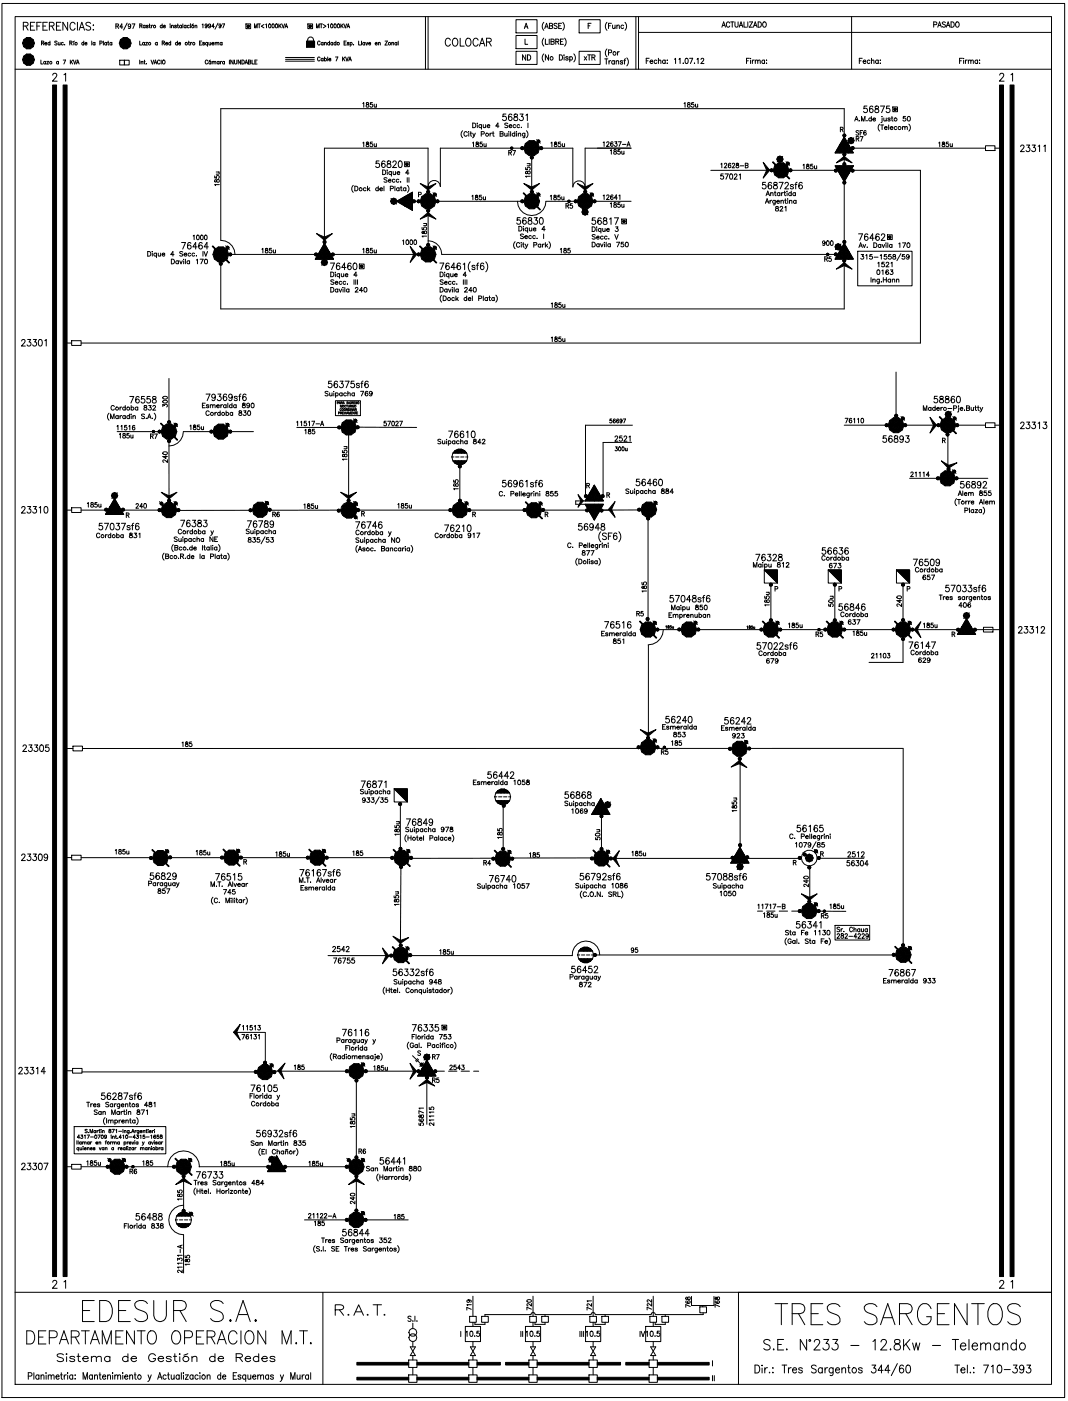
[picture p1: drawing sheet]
<svg xmlns="http://www.w3.org/2000/svg" width="226mm" height="297mm" viewBox="0 0 226 297" stroke-linecap="round" stroke-linejoin="round" font-family="sans-serif">
<g fill="none" stroke="#000" stroke-width=".21">
<path d="M.4 .7h225.3v295.6h-225.3zM3.2 3.5h219.7v290h-219.7zM3.2 14.7h219.7M4.9 5.5l.9-.1 .2-.2-.1-.3-.3-.2h-.7v1.7M5.5 5.5l.5 .9M6.5 5.5h.5M7.4 4.7h-.9v1.7h.9M7.8 5.5h.6M8.7 12.7v.9h.4M8.7 4.7h-.9v1.7M8.8 9.1h.4l.1-.3-.5-.1v.8M9.1 9.1l.2 .4"/>
<path d="M9.1 5.5h.6M9.5 9.2h.4v-.1a.25 .25 0 0 0-.3 0 .25 .25 0 0 0 0 .4 .25 .25 0 0 0 .3-.1M9.7 13.1a.24 .24 0 0 0-.4 0 .24 .24 0 0 0 0 .4 .24 .24 0 0 0 .4 0M9.7 13v.6M9.9 13h.4l-.4 .6h.4M10 4.7h-.9v1.7h.9M10.5 5.5l.8-.1 .2-.2-.1-.3-.3-.2h-.6v1.7M10.6 9.1a.25 .25 0 0 0-.4 0 .25 .25 0 0 0 0 .3 .25 .25 0 0 0 .4 0M10.6 8.7v.8M11 5.5l.5 .9M11.2 15.9l.3-.4 .4 .1 .1 .3-.2 .5-.7 .8h1M12 5.5h.5"/>
<path d="M12.1 8.8l-.2-.1-.3 .1 .5 .6-.2 .1-.3-.1M12.4 9v.5l.3-.1M12.4 13.1a.25 .25 0 0 0-.4 0 .25 .25 0 0 0 0 .4 .25 .25 0 0 0 .4 0M12.4 13v.6M12.7 9v.5M12.9 4.7h-.9v1.7h.9M13.4 12.7h.5l-.4 .9M13.4 9.1a.25 .25 0 0 0-.3 0 .25 .25 0 0 0 0 .3 .25 .25 0 0 0 .3 0M13.6 15.9l.3-.4v1.7M13.7 9.5h.1M14.3 4.7v1.7l-1-1.7v1.7M14.8 9.1h.4l.1-.3-.5-.1v.8"/>
<path d="M14.9 12.7v.9M15 9.1l.3 .4M15.1 13.1l.3 .5M15.4 12.7l-.5 .6M15.6 12.7l.2 .9 .3-.9M15.6 9v.5M15.8 8.7l-.3 .2M15.9 5.1a.55 .55 0 0 0-.6-.4 .55 .55 0 0 0-.5 .7v.4a.55 .55 0 0 0 .5 .6 .55 .55 0 0 0 .6-.4M16.2 13.6l.3-.9 .3 .9M16.3 13.3h.4M16.4 4.7v1.7M16.8 6.4l.5-1.7 .6 1.7"/>
<path d="M17 5.8h.7M17.8 9.1a.25 .25 0 0 0-.4 0 .25 .25 0 0 0 0 .3 .25 .25 0 0 0 .4 0M17.8 8.7v.8M18 9.2h.4v-.1a.25 .25 0 0 0-.3 0 .25 .25 0 0 0 0 .4 .25 .25 0 0 0 .3-.1M19.2 5a.55 .55 0 0 0-.5-.3 .55 .55 0 0 0-.5 .4l.2 .3 .7 .3 .1 .5a.62 .62 0 0 1-1 0M19.4 8.7v.8M19.8 5.3v.1zM19.8 6.2v.2zM20.1 9.1a.25 .25 0 0 0-.3 0 .25 .25 0 0 0 0 .3 .25 .25 0 0 0 .3 0M20.1 9v.5M21.2 9.1h.4v-.4h-.4v.8M21.9 8.7v.8"/>
<path d="M22.6 9.1a.25 .25 0 0 0-.4 0 .25 .25 0 0 0 0 .3 .25 .25 0 0 0 .4 0M22.6 9v.5M22.8 9h.3M22.9 8.7v.7l.2 .1M23.7 9.1a.25 .25 0 0 0-.3 0 .25 .25 0 0 0 0 .3 .25 .25 0 0 0 .3 0M23.7 9v.5M24.6 5.5h.5v-.3l-.5-.1v1M24.9 5.5l.3 .6M25.4 12.8h1v1h-1zM26 5.7h-.6l.4-.6v1M26.4 12.8h1v1h-1zM27 4.9l-.8 1.5"/>
<path d="M27.7 5.4a.27 .27 0 0 1-.4 .2 .27 .27 0 0 1-.1-.4 .27 .27 0 0 1 .5 0l-.1 .8-.4-.1M28 5.1h.6l-.4 1M29.6 8.7v.8h.5M29.6 5.5l.5-.1v-.2l-.5-.1v.8M29.6 12.7v.9M29.9 5.5l.2 .4M29.9 13.2l.4-.1v.5M29.9 13v.6M30.5 13h.3M30.6 9.1a.25 .25 0 0 0-.3 0 .25 .25 0 0 0 0 .3 .25 .25 0 0 0 .3 0M30.6 12.7v.7l.2 .2M30.6 9v.5"/>
<path d="M30.8 5.5a.25 .25 0 0 0-.4 0 .25 .25 0 0 0 0 .3 .25 .25 0 0 0 .4 0M30.8 5.4v.5M30.9 9h.4l-.4 .5h.4M31.1 13.5h.1M31.4 5.5l-.3-.1v.2l.3 .2-.1 .1-.3-.1M31.6 5.4h.2M31.7 5.1v.7l.2 .1M32 12.7l.3 .9 .3-.9M32.1 5.4v.5M32.4 5.4l-.3 .2M32.7 13.6l.3-.9 .2 .9M32.8 13.3h.3"/>
<path d="M33.4 9.1a.25 .25 0 0 0-.4 0 .25 .25 0 0 0 0 .3 .25 .25 0 0 0 .4 0M33.4 9v.5M33.9 12.9a.27 .27 0 0 0-.3-.2 .27 .27 0 0 0-.2 .4v.2a.28 .28 0 0 0 .2 .3 .28 .28 0 0 0 .3-.2M34.2 12.7v.9M34.4 9.1h.4l.1-.3-.5-.1v.8M34.4 5.5a.25 .25 0 0 0-.4 0 .25 .25 0 0 0 0 .3 .25 .25 0 0 0 .4 0M34.4 5.1v.8M34.6 12.8v-.1a.37 .37 0 0 1 .4 .5 .37 .37 0 0 1-.5 .3l-.1-.4zM34.6 5.6h.5l-.1-.2a.25 .25 0 0 0-.3 .1 .25 .25 0 0 0 0 .3 .25 .25 0 0 0 .4 0M34.6 9.1l.3 .4M35.1 9.2h.4v-.1a.25 .25 0 0 0-.3 0 .25 .25 0 0 0 0 .4 .25 .25 0 0 0 .3-.1M36 5.1h.1"/>
<path d="M36.1 5.4v.5M36.2 9.1a.25 .25 0 0 0-.4 0 .25 .25 0 0 0 0 .3 .25 .25 0 0 0 .4 0M36.2 8.7v.8M36.4 5.5l.3-.1 .1 .5M36.4 5.4v.5M37.4 5.5l-.1-.1-.3 .1 .4 .2v.2l-.4-.1M37.6 5.4h.2M37.6 9.1a.25 .25 0 0 0-.3 0 .25 .25 0 0 0 0 .3 .25 .25 0 0 0 .3 0M37.6 8.7v.8M37.7 5.1v.7l.2 .1M37.9 9.2h.4v-.1a.25 .25 0 0 0-.4 0 .25 .25 0 0 0 .1 .4 .25 .25 0 0 0 .3-.1M38.5 5.5a.25 .25 0 0 0-.4 0 .25 .25 0 0 0 0 .3 .25 .25 0 0 0 .4 0"/>
<path d="M38.5 5.4v.5M38.8 5.1v.8M39.4 5.5a.25 .25 0 0 0-.3 0 .25 .25 0 0 0 0 .3 .25 .25 0 0 0 .3 0M39.4 5.4v.5M39.9 9h.3M40 8.7v.7l.2 .1M40.1 5.5a.25 .25 0 0 0-.3 0 .25 .25 0 0 0 0 .3 .25 .25 0 0 0 .3 0M40.3 5.1h.1M40.4 5.4v.5M40.4 9v.5M40.7 9l-.3 .2M41 5.1l-.3 .1"/>
<path d="M41.3 5.5l.4-.1v.5M41.3 5.4v.5M42.3 9.1h.3M42.8 8.7h-.5v.8h.5M42.9 5.2l.1-.1v.8M43.4 9.1l-.2-.1-.2 .1 .3 .2v.2l-.3-.1M43.9 5.4a.24 .24 0 0 1-.3 .1 .24 .24 0 0 1-.1-.3 .24 .24 0 0 1 .4 0l-.1 .7-.3-.1M44 9.1a.25 .25 0 0 0-.4 0 .25 .25 0 0 0 0 .3 .25 .25 0 0 0 .4 0M44 9v.8M44 12.9a.28 .28 0 0 0-.3-.2 .28 .28 0 0 0-.2 .4v.2a.28 .28 0 0 0 .2 .3 .28 .28 0 0 0 .3-.2M44.3 9v.5l.4-.1M44.6 12.7l-.3 .2"/>
<path d="M44.6 5.4a.23 .23 0 0 1-.3 .1 .23 .23 0 0 1-.1-.3 .23 .23 0 0 1 .4 0l-.1 .7-.3-.1M44.7 9v.5M44.7 13.1a.25 .25 0 0 0-.4 0 .25 .25 0 0 0 0 .4 .25 .25 0 0 0 .4 0M44.7 13v.6M44.9 9.2h.5l-.1-.1a.25 .25 0 0 0-.3 0 .25 .25 0 0 0 0 .4 .25 .25 0 0 0 .4-.1M45 13.2l.3-.1 .1 .5M45 13v.6M45.4 13.2l.3-.1 .1 .5M45.4 5.6h-.5l.4-.5v.8M45.6 9.1l.4-.1v.5M45.6 9v.5M46 9.1l.4-.1v.5"/>
<path d="M46.2 4.9l-.6 1.3M46.5 13.1a.25 .25 0 0 0-.4 0 .25 .25 0 0 0 0 .4 .25 .25 0 0 0 .4 0M46.5 13v.6M46.7 13v.6M46.9 5.4a.23 .23 0 0 1-.4 .1 .23 .23 0 0 1 0-.3 .23 .23 0 0 1 .3 0v.7l-.4-.1M47 13l-.3 .3M47.1 9.1a.25 .25 0 0 0-.4 0 .25 .25 0 0 0 0 .3 .25 .25 0 0 0 .4 0M47.1 9v.5M47.1 5.1h.5l-.3 .8M47.6 13.1a.25 .25 0 0 0-.4 0 .25 .25 0 0 0 0 .4 .25 .25 0 0 0 .4 0M47.6 13v.6M48.6 12.7v.9"/>
<path d="M49.4 12.7v.9l-.5-.9v.9M49.7 12.7v.6l.2 .3 .3-.1v-.8M51 12.7v.9l-.5-.9v.9M51.3 12.7a.43 .43 0 0 1 .5 .5 .43 .43 0 0 1-.5 .4zM51.9 13.6l.3-.9 .3 .9M52 13.3h.4M52.1 5.1h1v1h-1zM52.7 13.1l.5 .1v.2l-.2 .2h-.3v-.9l.5 .1-.2 .3M53.4 12.7v.9h.5M54 5.9v-.8l.2 .8 .3-.8v.8M54 13.1h.3M54.5 12.7h-.5v.9h.5"/>
<path d="M54.7 5.1h.5M55 5.1v.8M56 5.2l-.6 .4 .6 .3M56.3 5.2l.2-.1v.8M57 5.1a.38 .38 0 0 1 .4 .4 .38 .38 0 0 1-.4 .4l-.1-.3zM57.8 5.1a.38 .38 0 0 1 .4 .4 .38 .38 0 0 1-.4 .4l-.2-.3zM58.5 5.1a.38 .38 0 0 1 .4 .4 .38 .38 0 0 1-.4 .4zM59.1 5.1v.8M59.3 5.4l.3 .5M59.6 5.1l-.5 .5M59.8 5.1l.2 .8 .3-.8M60.4 5.9l.3-.8 .3 .8"/>
<path d="M60.5 5.6h.4M60.5 13h6.2M60.5 12.2h6.2M60.5 12.6h6.2M65 8.7h1.7v1.3h-1.7zM65.2 8.7a.68 .68 0 0 1 .8-.8l.4 .2 .1 .6M65.3 5.1h1v1h-1zM67.1 5.9v-.8l.3 .8 .3-.8v.8M67.9 5.1h.5M67.9 12.3a.27 .27 0 0 0-.4-.2 .27 .27 0 0 0-.2 .3v.2a.28 .28 0 0 0 .2 .3 .28 .28 0 0 0 .4-.2M67.9 8.9a.28 .28 0 0 0-.4-.2 .28 .28 0 0 0-.2 .3v.2a.28 .28 0 0 0 .2 .3 .28 .28 0 0 0 .4-.2M68.1 5.1v.8"/>
<path d="M68.5 12.5a.25 .25 0 0 0-.4 0 .25 .25 0 0 0 0 .3 .25 .25 0 0 0 .4 0M68.5 9.1a.25 .25 0 0 0-.4 0 .25 .25 0 0 0 0 .3 .25 .25 0 0 0 .4 0M68.5 9v.5M68.5 12.4v.5M68.5 5.2l.6 .4-.6 .3M68.8 12.5a.25 .25 0 0 1 .3 0 .25 .25 0 0 1 0 .3 .25 .25 0 0 1-.3 0M68.8 9.1l.4-.1v.5M68.8 9v.5M68.8 12.1v.8M69.5 5.2l.1-.1v.8M69.5 12.1v.8M69.7 12.6h.5l-.1-.2a.25 .25 0 0 0-.3 .1 .25 .25 0 0 0 0 .3 .25 .25 0 0 0 .4 0"/>
<path d="M69.9 9.1a.25 .25 0 0 0-.4 0 .25 .25 0 0 0 0 .3 .25 .25 0 0 0 .4 0M69.9 8.7v.8M70.2 5.1a.38 .38 0 0 1 .4 .4 .38 .38 0 0 1-.4 .4zM70.5 9.1a.25 .25 0 0 0-.3 0 .25 .25 0 0 0 0 .3 .25 .25 0 0 0 .3 0M70.5 9v.5M70.9 5.1a.38 .38 0 0 1 .4 .4 .38 .38 0 0 1-.4 .4zM71.1 12.1h.5l-.3 .8M71.2 9.1a.24 .24 0 0 0-.3 0 .24 .24 0 0 0 0 .3 .24 .24 0 0 0 .3 0M71.2 8.7v.8M71.6 5.1a.38 .38 0 0 1 .4 .4 .38 .38 0 0 1-.4 .4l-.1-.3zM72.3 5.1v.8M72.4 5.4l.4 .5"/>
<path d="M72.6 12.1v.8M72.8 5.1l-.5 .5M72.8 12.4l.3 .5M72.9 5.1l.3 .8 .3-.8M73 9.1h.2M73.1 12.1l-.5 .5M73.3 12.1l.3 .8 .2-.8M73.4 8.7h-.4v.8h.4M73.6 5.9l.2-.8 .3 .8M73.7 5.6h.3M73.9 12.9l.3-.8 .3 .8M74 9.1l-.2-.1-.2 .1 .4 .2v.2l-.4-.1"/>
<path d="M74 12.6h.4M74.2 9.1a.25 .25 0 0 1 .4 0 .25 .25 0 0 1 0 .3 .25 .25 0 0 1-.4 0M74.2 9v.8M75 9.5h.1M76 8.7v.8h.5M76.6 8.7v.8M77.3 9.1a.25 .25 0 0 0-.3 0 .25 .25 0 0 0 0 .3 .25 .25 0 0 0 .3 0M77.3 9v.5M77.5 9l.3 .5 .2-.5M78.2 9.2h.4l-.1-.1a.25 .25 0 0 0-.3 0 .25 .25 0 0 0 0 .4 .25 .25 0 0 0 .4-.1M79.5 9.2h.5l-.1-.1a.25 .25 0 0 0-.3 0 .25 .25 0 0 0 0 .4 .25 .25 0 0 0 .4-.1M80.2 9.1l.4-.1v.5"/>
<path d="M80.2 9v.5M81.6 8.7h.5l-.5 .8h.5M83.1 9.1l.3-.1 .1 .5M83.1 9v.5M84.1 9.1a.25 .25 0 0 0-.3 0 .25 .25 0 0 0 0 .3 .25 .25 0 0 0 .3 0M84.1 9v.5M84.4 8.7v.8M90.2 3.5v11.2M90.8 3.5v11.2M95.5 8.5a.55 .55 0 0 0-.7-.4 .55 .55 0 0 0-.4 .6v.4a.55 .55 0 0 0 .4 .7 .55 .55 0 0 0 .7-.4M96.2 8.2a.78 .78 0 0 1 .9 .4 .78 .78 0 0 1-.2 .9l-.1 .2a.78 .78 0 0 1-.9-.4 .78 .78 0 0 1 .2-1zM97.6 8.1v1.7h.8"/>
<path d="M99 8.2a.58 .58 0 0 1 .9 .5v.4a.58 .58 0 0 1-.6 .7 .58 .58 0 0 1-.6-.7l.1-.6zM101.4 8.5a.55 .55 0 0 0-.7-.4 .55 .55 0 0 0-.4 .6v.4a.55 .55 0 0 0 .4 .7 .55 .55 0 0 0 .7-.4M101.6 9.8l.6-1.7 .6 1.7M101.9 9.2h.7M103.2 8.9l.8-.1 .2-.2-.1-.3-.3-.2h-.6v1.7M103.7 8.9l.5 .9M109.4 7.5h4.5v2.8h-4.5zM109.4 10.9h4.5v2.8h-4.5zM109.4 4.2h4.5v2.8h-4.5zM111.2 6.1l.3-1.2 .4 1.2M111.3 8.3v1.1h.6M111.3 5.7h.5"/>
<path d="M111.5 11.6v1.1l-.7-1.1v1.1M111.8 11.6a.57 .57 0 0 1 .7 .6 .57 .57 0 0 1-.7 .5zM115.3 11.4a1.23 1.23 0 0 0 0 1.7M115.3 8.1a1.23 1.23 0 0 0 0 1.7M115.3 4.7a1.23 1.23 0 0 0 0 1.7M115.5 6.1l.4-1.2 .3 1.2M115.6 8.3v1.1h.6M115.6 5.7h.5M116.3 11.6v1.1l-.7-1.1v1.1M116.4 8.3v1.1M116.5 5.5l.6 .1 .1 .2-.3 .3h-.4v-1.2l.6 .1 .1 .3-.3 .2M116.8 8.8l.6 .1 .1 .3-.2 .2h-.5v-1.1l.6 .1 .1 .2-.2 .2"/>
<path d="M117.8 8.8h.6v-.4l-.6-.1v1.1M118.1 5.1l-.2-.2-.5 .2 .1 .3 .6 .3-.2 .4-.5-.2M118.2 8.8l.3 .6M118.4 5.5h.4M118.6 11.6a.57 .57 0 0 1 .7 .6 .57 .57 0 0 1-.7 .5zM118.8 8.8h.4M119.1 4.9h-.7v1.2h.7M119.3 4.7a1.24 1.24 0 0 1 0 1.7M119.5 8.3h-.7v1.1h.7M119.5 11.7h.1M119.6 12.1v.6M119.7 8.1a1.23 1.23 0 0 1 0 1.7"/>
<path d="M120.5 12.2l-.2-.2-.3 .1v.2l.5 .3-.2 .1-.4-.1M120.8 12.2a.33 .33 0 0 1 .5-.1 .33 .33 0 0 1 0 .5 .33 .33 0 0 1-.5 0M120.8 12v1.1M121.6 11.4a1.23 1.23 0 0 1 0 1.7M122.8 10.9h4.4v2.8h-4.4zM122.8 4.2h4.4v2.8h-4.4zM123.9 12l.5 .7M124.4 12l-.5 .7M124.6 11.6h.6M124.7 5.5h.4M124.9 11.6v1.1M125.3 4.9h-.6v1.2"/>
<path d="M125.5 12.2l.6-.1v-.4l-.6-.1v1.1M125.8 12.2l.4 .5M128.2 12.5h.7M128.5 12.5v1.1M128.7 10.4a1.23 1.23 0 0 0 0 1.7M128.7 4.7a1.23 1.23 0 0 0 0 1.7M129 11.2l.6-.1v-.4l-.6-.1v1.1M129 5.5h.4M129.1 12.9v.7M129.5 12.9h-.2l-.2 .3M129.6 4.9h-.6v1.2M129.9 5.3v.7l.3 .1 .2-.3"/>
<path d="M130.3 13a.33 .33 0 0 0-.5 0 .33 .33 0 0 0 0 .5 .33 .33 0 0 0 .5-.1M130.3 12.9v.7M130.4 5.3v.8M130.6 13.1l.3-.2h.2l.1 .7M130.6 12.9v.7M130.8 5.5l.2-.2 .3 .1v.7M130.8 5.3v.8M130.9 11v.7M131.3 11h-.2l-.2 .3M132 13l-.2-.1-.3 .1 .5 .3v.2l-.3 .1-.2-.2M132.2 5.5a.33 .33 0 0 0-.5-.1 .33 .33 0 0 0 0 .5 .33 .33 0 0 0 .5 0M132.3 12.9h.3"/>
<path d="M132.5 4.7a1.23 1.23 0 0 1 0 1.7M132.6 12.5l-.2 .2v.9M132.9 12.3a1.23 1.23 0 0 1 0 1.7M134.8 3.5v11.2M135.4 6.9h87.5M135.4 3.5v11.2M137 12.9h.4M137.6 12.4h-.6v1.1M137.8 13h.6a.29 .29 0 0 0-.3-.3 .29 .29 0 0 0-.3 .3l.3 .5 .3-.2M139.3 12.9a.33 .33 0 0 0-.5 0 .33 .33 0 0 0 0 .4 .33 .33 0 0 0 .5 0M139.6 12.9l.2-.2 .3 .1v.7M139.6 12.4v1.1"/>
<path d="M141 12.9a.33 .33 0 0 0-.5 0 .33 .33 0 0 0 0 .4 .33 .33 0 0 0 .5 0M141 12.7v.8M141.5 12.7v.1zM141.5 13.4h.1M143 12.6l.2-.2v1.1M143.9 12.6l.3-.2v1.1M144.8 13.4h.1M145.4 12.4h.1a.6 .6 0 0 1 .4 .5 .6 .6 0 0 1-.4 .6l-.3-.5zM146.2 12.4h.7l-.5 1.1M147.2 13.4h.1M147.8 12.6l.2-.2v1.1M148.6 12.6l.2-.2 .4 .2-.6 .9h.6"/>
<path d="M153 5.8l.4-1.2 .4 1.2M153.2 5.4h.5M154.7 4.9a.37 .37 0 0 0-.4-.3 .37 .37 0 0 0-.3 .5v.2a.37 .37 0 0 0 .3 .5 .37 .37 0 0 0 .4-.3M154.9 4.6h.7M155.2 4.6v1.2M155.8 4.6v.8l.3 .4 .3-.2 .1-1M156.7 5.8l.4-1.2 .4 1.2M156.9 5.4h.4M157.7 4.6v1.2h.6M158.3 12.9h.3M158.5 4.6v1.2M158.9 4.6h.6l-.6 1.2h.6"/>
<path d="M158.9 12.4h-.6v1.1M159.1 12.4h.1M159.1 12.8v.7M159.5 12.7v.8M159.7 5.8l.4-1.2 .4 1.2M159.9 5.4h.5M159.9 12.7l-.3 .1-.1 .2M160.1 12.9l.3-.2 .2 .1 .1 .7M160.1 12.7v.8M160.7 12.9l.2-.2 .2 .1 .1 .7M160.7 4.6a.57 .57 0 0 1 .7 .6 .57 .57 0 0 1-.7 .6zM161.9 4.7a.51 .51 0 0 1 .6 .5 .51 .51 0 0 1-.6 .5l-.2-.4z"/>
<path d="M162.1 12.9a.33 .33 0 0 0-.5 0 .33 .33 0 0 0 0 .4 .33 .33 0 0 0 .5 0M162.1 12.7v.8M162.5 12.7v.1zM162.5 13.4h.1M180.5 3.5v11.2M182.2 12.9h.4M182.8 12.4h-.6v1.1M183 13h.6l-.1-.2a.33 .33 0 0 0-.4 .1 .33 .33 0 0 0 0 .5 .33 .33 0 0 0 .5-.1M184.4 12.9a.33 .33 0 0 0-.4 0 .33 .33 0 0 0 0 .4 .33 .33 0 0 0 .4 0M184.8 12.9l.2-.2 .2 .1 .1 .7M184.8 12.4v1.1M186.2 12.9a.33 .33 0 0 0-.5 0 .33 .33 0 0 0 0 .4 .33 .33 0 0 0 .5 0"/>
<path d="M186.2 12.7v.8M186.6 12.7v.1zM186.6 13.4h.1M198 5.2h.5l.1-.4-.6-.2v1.2M198.8 5.8l.4-1.2 .4 1.2M199 5.4h.4M200.4 4.8l-.2-.2-.4 .2 .1 .3 .5 .3-.2 .4-.4-.2M200.6 5.8l.4-1.2 .4 1.2M200.8 5.4h.4M201.6 4.6a.57 .57 0 0 1 .7 .6 .57 .57 0 0 1-.7 .6zM202.8 4.7a.51 .51 0 0 1 .6 .5 .51 .51 0 0 1-.6 .5l-.2-.4zM203.4 12.9h.4"/>
<path d="M204.1 12.4h-.7v1.1M204.2 12.4h.1M204.3 12.8v.7M204.7 12.7v.8M205.1 12.7l-.3 .1-.1 .2M205.3 12.9l.2-.2 .3 .1v.7M205.3 12.7v.8M205.8 12.9l.3-.2 .2 .1 .1 .7M207.3 12.9a.33 .33 0 0 0-.5 0 .33 .33 0 0 0 0 .4 .33 .33 0 0 0 .5 0M207.3 12.7v.8M207.7 12.7v.1zM207.7 13.4h.1"/>
<path d="M211.9 15.9l.3-.4 .5 .1 .1 .3-.2 .5-.7 .8h1M214.3 15.9l.4-.4v1.7M45.5 37.3v.4l.4 .1a.32 .32 0 0 1 0-.5 .32 .32 0 0 1 .5 0 .32 .32 0 0 1-.1 .5M45.6 38.1v.5h.2a.39 .39 0 0 1 .2-.5 .39 .39 0 0 1 .4 0l.1 .3a.32 .32 0 0 1-.4 .2 .32 .32 0 0 1-.2-.4zM45.8 36.5h.7M46.3 36.5l.2 .2-.1 .2h-.6M46.5 39.1h-1l.2 .3M74.9 39.3a1 1 0 0 0 0 1.5M75.2 39.5h.3a.52 .52 0 0 1 .4 .5 .52 .52 0 0 1-.4 .5h-.3zM76.9 30.3l.2-.2v1M76.9 21.9l.2-.1v.9M77.6 39.9a.31 .31 0 0 0-.5 0 .31 .31 0 0 0 0 .5 .31 .31 0 0 0 .5-.1"/>
<path d="M77.7 30.2v.3a.39 .39 0 0 1 .4 .1 .39 .39 0 0 1 0 .5h-.1a.32 .32 0 0 1-.4-.3 .32 .32 0 0 1 .4-.3l.1-.3zM77.7 21.8v.3a.39 .39 0 0 1 .4 .1 .39 .39 0 0 1 0 .5h-.1a.32 .32 0 0 1-.4-.3 .32 .32 0 0 1 .4-.3l.1-.3zM77.9 39.5v1M78.4 39.8l-.5 .5M79 30.1h-.5v.4a.32 .32 0 0 1 .5 0 .32 .32 0 0 1-.1 .5 .32 .32 0 0 1-.4-.1M79 21.8h-.5v.4a.32 .32 0 0 1 .5 0 .32 .32 0 0 1-.1 .4 .32 .32 0 0 1-.4-.1M79.3 30.5l.1 .6h.2l.2-.2M79.3 22.1l.1 .6h.2l.2-.2M79.8 22.1v.6M79.8 30.5v.6M80.2 39.9a.31 .31 0 0 0-.5 0 .31 .31 0 0 0 0 .5 .31 .31 0 0 0 .5-.1M80.2 39.5v1"/>
<path d="M80.4 34.1h-.6l-.1 .6a.45 .45 0 0 1 .7 0 .45 .45 0 0 1-.1 .7 .45 .45 0 0 1-.6-.1M81.1 36h.3a.52 .52 0 0 1 .4 .5 .52 .52 0 0 1-.4 .5h-.3zM81.4 39.5v1M81.6 34.3v-.1a.39 .39 0 0 0-.6 .2v.9a.39 .39 0 0 0 .6 .1 .39 .39 0 0 0-.1-.7 .39 .39 0 0 0-.6 .4M82.1 37.8l-.3-.1-.4 .1 .1 .2 .6 .4-.3 .2-.4-.1M82.1 36.1h.1M82.1 36.4v.6M82.2 34.2v.4a.56 .56 0 0 1 .6 .2 .56 .56 0 0 1 0 .7h-.2a.46 .46 0 0 1-.6-.5 .46 .46 0 0 1 .6-.3l.2-.2v-.3zM82.3 38.3h.6a.31 .31 0 0 0-.3-.3 .31 .31 0 0 0-.3 .3 .31 .31 0 0 0 .3 .3l.3-.1M82.8 40l.5-.1 .1-.3-.6-.1v1M83 36.5a.31 .31 0 0 0-.5 0 .31 .31 0 0 0 0 .4 .31 .31 0 0 0 .5 0M83 36.4v.9"/>
<path d="M83.3 34.5l.2-.4 .4 .1 .1 .2-.2 .5-.6 .6h.9M83.4 36.4v.6h.2l.3-.2M83.7 38.1a.31 .31 0 0 0-.4 0 .31 .31 0 0 0 0 .4 .31 .31 0 0 0 .4 0M83.7 39.5v1M83.9 36.4v.6M84.2 36.6h.6a.31 .31 0 0 0-.4-.2 .31 .31 0 0 0-.3 .3 .31 .31 0 0 0 .3 .3l.4-.1M84.6 38.1a.31 .31 0 0 0-.5 0 .31 .31 0 0 0 0 .4 .31 .31 0 0 0 .5 0M84.6 34.2a.39 .39 0 0 1 .6 .2l.1 .3a.6 .6 0 0 1-.5 .8 .96 .96 0 0 1-.2-1.3zM84.6 39.9a.31 .31 0 0 0-.4 0 .31 .31 0 0 0 0 .5 .31 .31 0 0 0 .4-.1M84.6 39.8v.7M84.9 38.6h.1M84.9 39.8h.3"/>
<path d="M85 39.5v.8l.3 .2M85.8 34.3h1v1h-1zM86.1 39.9a.31 .31 0 0 0-.5 0 .31 .31 0 0 0 0 .5 .31 .31 0 0 0 .5-.1M86.1 39.8v.7M86.3 37.7v.9M86.4 39.3a1 1 0 0 1 0 1.5M86.7 36.7h-.7l.5-.7v1M86.7 37.7v.9M90.8 39.6a1.3 1.3 0 0 1 1.3-1.3 1.3 1.3 0 0 1 1.3 1.3v-8.2h28v8.2a1.3 1.3 0 0 1 1.3-1.3 1.3 1.3 0 0 1 1.4 1.3M98.1 27.7a1 1 0 0 0 0 1.5M99.1 28.1a.36 .36 0 0 0-.5-.2 .36 .36 0 0 0-.2 .4v.2a.36 .36 0 0 0 .2 .4 .36 .36 0 0 0 .5-.3M99.3 28h.1"/>
<path d="M99.4 28.3v.6M99.7 28.2h.3M99.8 27.9v.8l.2 .2M100.2 30.3l.2-.2v1M100.2 26.1h.3a.52 .52 0 0 1 .4 .5 .52 .52 0 0 1-.4 .5h-.3zM100.2 28.2l.3 .7M100.8 28.2l-.4 .9-.2 .1M101 30.2v.3a.39 .39 0 0 1 .4 .1 .39 .39 0 0 1 0 .5h-.1a.32 .32 0 0 1-.4-.3 .32 .32 0 0 1 .4-.3l.1-.3zM101.1 26.1h.1M101.2 26.5v.6M102 28.4h.6v-.4l-.6-.1v1M102.1 26.6a.31 .31 0 0 0-.5-.1 .31 .31 0 0 0 0 .5 .31 .31 0 0 0 .5-.1"/>
<path d="M102.1 26.4v1M102.2 30.1h-.4v.4a.32 .32 0 0 1 .4 0 .32 .32 0 0 1 0 .5 .32 .32 0 0 1-.5-.1M102.5 26.4v.6l.2 .1 .3-.2M102.6 30.5v.6h.3l.2-.2M103 26.4v.7M103.1 30.5v.6M103.3 26.7h.5a.31 .31 0 0 0-.3-.3 .31 .31 0 0 0-.3 .4 .31 .31 0 0 0 .3 .3l.3-.2M103.9 28.2v.7M104.3 28.2l-.4 .3M104.4 28.2h.3M104.5 27.9v.8l.3 .2M105.8 26.7h-.7l.5-.6v1"/>
<path d="M106 28.4l.6 .1 .1 .2-.3 .2h-.4v-1l.6 .1 .1 .2-.3 .2M107 28.2l.1 .6 .2 .1 .2-.2M107.3 24.2h-.6l-.1 .6a.45 .45 0 0 1 .7 0 .45 .45 0 0 1-.1 .7 .45 .45 0 0 1-.7-.2M107.5 28.2v.7M107.7 26.2l-.3-.1-.4 .1 .1 .3 .6 .3-.3 .3-.4-.2M107.9 32.4l.5-.1v-.3l-.5-.1v1M107.8 28h.1M107.9 28.3v.6M107.9 26.7h.6a.31 .31 0 0 0-.3-.3 .31 .31 0 0 0-.3 .4 .31 .31 0 0 0 .3 .3l.3-.2M108.2 32.4l.2 .5M108.3 27.9v1M108.5 24.4v-.2a.39 .39 0 0 0-.6 .2v1a.39 .39 0 0 0 .6 0 .39 .39 0 0 0-.1-.6 .39 .39 0 0 0-.6 .3"/>
<path d="M108.7 31.9h.6l-.4 1M109.1 24.2v.4a.56 .56 0 0 1 .5 .3 .56 .56 0 0 1 .1 .6l-.5 .1a.46 .46 0 0 1-.2-.6 .46 .46 0 0 1 .5-.3l.2-.2v-.3zM109.1 28.4a.31 .31 0 0 0-.4-.1 .31 .31 0 0 0 0 .5 .31 .31 0 0 0 .4-.1M109.1 27.9v1M109.3 26.6a.31 .31 0 0 0-.4-.1 .31 .31 0 0 0 0 .5 .31 .31 0 0 0 .4-.1M109.5 28h.1M109.5 28.3v.6M109.9 28.4l.2-.2 .2 .1 .1 .6M109.9 28.2v.7M110.2 26.6a.31 .31 0 0 0-.5-.1 .31 .31 0 0 0 0 .5 .31 .31 0 0 0 .5-.1M110.2 24.2h.7l-.4 .5a.44 .44 0 0 1 .4 .7 .44 .44 0 0 1-.8-.1M110.5 27h.1"/>
<path d="M111.3 28.2l-.1 .9-.3 .1M111.3 28.4a.31 .31 0 0 0-.5-.1 .31 .31 0 0 0 0 .5 .31 .31 0 0 0 .5-.1M111.4 35.5v.5h.4a.32 .32 0 0 1 .1-.5 .32 .32 0 0 1 .4 .1 .32 .32 0 0 1-.1 .4M111.5 36.4v.4h.3a.39 .39 0 0 1 .1-.4 .39 .39 0 0 1 .5 0v.3a.32 .32 0 0 1-.4 .2 .32 .32 0 0 1-.2-.4zM111.5 24.4l.3-.2v1.4M111.6 27.7a1 1 0 0 1 0 1.5M111.8 34.7h.6M111.9 26.1v1M112.2 34.7l.2 .2v.2l-.6 .1M112.4 37.4h-1l.2 .2M112.7 31.4v11.3M113.8 29.6l.7 .8"/>
<path d="M116.8 30.3l.2-.2v1M117.6 30.2v.3a.39 .39 0 0 1 .4 .1 .39 .39 0 0 1 0 .5h-.3a.32 .32 0 0 1-.2-.4 .32 .32 0 0 1 .4-.2l.1-.3zM118.8 30.1h-.4v.4a.32 .32 0 0 1 .5 0 .32 .32 0 0 1-.1 .5 .32 .32 0 0 1-.5-.1M119.2 30.5l.1 .6h.2l.2-.2M119.7 30.5v.6M127.9 30.2l.2-.1v.9M128.6 30.3l.2-.2 .3 .1-.5 .8h.6M129.4 31.9l.2-.2v1M130 30.2l-.1-.1a.48 .48 0 0 0-.5 .4 .48 .48 0 0 0 .3 .5 .29 .29 0 0 0 .3-.2 .29 .29 0 0 0-.2-.3 .29 .29 0 0 0-.3 .2M130.2 31.8v.2a.39 .39 0 0 1 .4 .2 .39 .39 0 0 1 0 .4l-.3 .1a.32 .32 0 0 1-.2-.4 .32 .32 0 0 1 .4-.2l.1-.3zM130.3 30.1h.5l-.3 .3a.31 .31 0 0 1 .3 .5 .31 .31 0 0 1-.5-.1M131.1 30.1h.6l-.4 .9"/>
<path d="M131.4 31.7h-.4v.4a.32 .32 0 0 1 .5 0 .32 .32 0 0 1-.1 .5 .32 .32 0 0 1-.5-.1M131.8 32l.1 .6 .2 .1 .2-.2M132 30.6h.7M132.3 32v.7M132.9 31l.4-.9 .3 .9M133.1 30.7h.4M133.8 31.4h-9.7v11.3M145 21.9l.2-.1v.9M145.8 21.8v.3a.39 .39 0 0 1 .4 .1 .39 .39 0 0 1 0 .5h-.3a.32 .32 0 0 1-.1-.4 .32 .32 0 0 1 .4-.2v-.3zM147.1 21.8h-.4l-.1 .4a.32 .32 0 0 1 .5 0 .32 .32 0 0 1-.1 .4 .32 .32 0 0 1-.4-.1M147.5 22.1v.6h.2l.2-.2M147.9 22.1v.6"/>
<path d="M152.8 34.8l.2-.2v1M153.3 36.9h-.4l-.1 .5a.36 .36 0 0 1 .5 0 .36 .36 0 0 1 0 .5 .36 .36 0 0 1-.5-.1M153.6 34.8l.1-.2 .4 .2-.6 .8h.6M153.7 36.9h.7l-.5 1.1M154.8 36.9a.55 .55 0 0 1 .6 .5 .55 .55 0 0 1-.3 .6l-.4-.2zM154.9 34.7v-.1a.48 .48 0 0 0-.6 .4 .48 .48 0 0 0 .4 .6 .29 .29 0 0 0 .3-.3 .29 .29 0 0 0-.3-.3 .29 .29 0 0 0-.3 .3M155.2 34.8l.2-.2 .4 .2-.6 .8h.6M155.7 37.1l.2-.2 .3 .2-.6 .9h.7M156.1 34.6v.3a.39 .39 0 0 1 .4 .2 .39 .39 0 0 1 0 .4l-.1 .1a.32 .32 0 0 1-.4-.4 .32 .32 0 0 1 .5-.2v-.4zM156.7 37.1l.3-.2v1.1M156.9 35.2h.8M158 35.1l.6 .1v.2l-.2 .2h-.4v-1l.6 .1v.2l-.2 .2"/>
<path d="M162.3 38.7h-.6l-.1 .6a.45 .45 0 0 1 .7 0 .45 .45 0 0 1-.1 .6 .45 .45 0 0 1-.6-.1M163.6 38.9l-.1-.2a.39 .39 0 0 0-.6 .2v1a.39 .39 0 0 0 .6 0 .39 .39 0 0 0-.1-.6 .39 .39 0 0 0-.6 .3M163.8 36.1h-13.1M164.1 38.7v.4a.56 .56 0 0 1 .6 .2 .56 .56 0 0 1 0 .7l-.4 .1a.46 .46 0 0 1-.3-.6 .46 .46 0 0 1 .6-.3l.2-.2-.1-.3zM165.2 38.7h.8l-.6 1.4M165.6 36.1h29.5v36.6h-177.9M165.9 33.2l-1.1 1.1M166.4 39l.3-.3h.2l.2 .2-.1 .5-.6 .7h.8M166.6 34.3l.8 .8M168.2 39.3l-.2-.2-.4 .2 .6 .4v.3l-.4 .1-.2-.2M168.5 39.1h.4M169 38.7h-.2l-.1 .2v1.2"/>
<path d="M170.1 38.9l-.1-.2a.39 .39 0 0 0-.6 .2v1a.39 .39 0 0 0 .6 0 .39 .39 0 0 0-.1-.6 .39 .39 0 0 0-.5 .3M170.3 35l.2-.2v1M171 34.9v.2a.39 .39 0 0 1 .5 .2 .39 .39 0 0 1 0 .5h-.3a.32 .32 0 0 1-.2-.4 .32 .32 0 0 1 .4-.2l.1-.3zM172.3 34.8h-.4l-.1 .4a.32 .32 0 0 1 .5 0 .32 .32 0 0 1 0 .5 .32 .32 0 0 1-.5-.1M172.7 35.1v.7h.2l.2-.2M173.1 35.1v.7M177.1 35.2h3.8l-1.9 3.3zM178.2 27.4h.5v-.3l-.5-.1v1M178.5 27.4l.3 .6M179 29.1l1.9 3.3h-3.8zM179 31.4h29.9M181 29.2l-1.2 1.2"/>
<path d="M181.2 25.7l.4-1 .3 1M181.3 25.3h.5M181.5 29.4h.5l.1-.3-.6-.1v.9M181.8 29.4l.3 .5M182.1 27.8l-.2-.1-.4 .1 .1 .3 .5 .3-.2 .3-.4-.2M182.2 25.6h.1M182.4 29h.5l-.4 .9M182.4 28.2h.3M182.6 25.7v-1l.4 1 .4-1v1M182.9 27.7h-.5v1M183.6 27.8v-.1a.48 .48 0 0 0-.6 .4 .48 .48 0 0 0 .4 .6 .28 .28 0 0 0 .3-.3 .28 .28 0 0 0-.3-.3 .28 .28 0 0 0-.3 .2M183.8 25.6h.1"/>
<path d="M183.8 22.5h-.6l-.1 .6a.45 .45 0 0 1 .7 0 .45 .45 0 0 1-.1 .7 .45 .45 0 0 1-.6-.2M184.7 25.1a.31 .31 0 0 0-.4 0 .31 .31 0 0 0 0 .5 .31 .31 0 0 0 .4-.1M184.7 24.7v1M185.1 22.7l-.1-.1a.39 .39 0 0 0-.6 .2v.9a.39 .39 0 0 0 .6 0 .39 .39 0 0 0-.1-.6 .39 .39 0 0 0-.6 .3M185.1 25.3h.5a.31 .31 0 0 0-.3-.3 .31 .31 0 0 0-.3 .4 .31 .31 0 0 0 .3 .3l.3-.2M185.6 22.6v.4a.56 .56 0 0 1 .6 .2 .56 .56 0 0 1 0 .6l-.2 .1a.46 .46 0 0 1-.6-.5 .46 .46 0 0 1 .7-.4l.1-.2v-.2zM186.5 26.3a1 1 0 0 0 0 1.5M186.7 22.5h.8l-.6 1.4M186.7 26.5h.6M187 24.7h.1M187 25.1v.7l-.2 .2M187 26.5v1"/>
<path d="M187.4 25v.6l.3 .1 .2-.2M187.5 27.1h.6a.31 .31 0 0 0-.4-.2 .31 .31 0 0 0-.2 .3 .31 .31 0 0 0 .3 .3l.3-.2M187.9 25v.7M188.4 26.5v1M188.6 22.5h-.6l-.1 .6a.45 .45 0 0 1 .7 0 .45 .45 0 0 1-.1 .7 .45 .45 0 0 1-.6-.2M188.7 25.1l-.2-.1-.3 .1 .5 .3v.2l-.5-.1M188.7 27.1h.6a.31 .31 0 0 0-.3-.2 .31 .31 0 0 0-.3 .3 .31 .31 0 0 0 .3 .3l.3-.2M189 25h.3M189.1 24.7v.8l.2 .2M189.3 22.7h1v1h-1zM190.1 27a.31 .31 0 0 0-.4-.1 .31 .31 0 0 0 0 .5 .31 .31 0 0 0 .4-.1M191.3 27l.3-.2 .2 .1v.6"/>
<path d="M191.3 26.8v.7M191.8 27l.3-.2 .2 .1 .1 .6M192 24.7h-.5v.4a.34 .34 0 0 1 .5 0 .34 .34 0 0 1-.1 .5 .34 .34 0 0 1-.5-.1M192.5 24.7a.45 .45 0 0 1 .5 .5 .45 .45 0 0 1-.5 .4l-.1-.4zM192.7 26.3a1 1 0 0 1 0 1.5M199 30.3l.2-.2v1M199.8 30.2v.3a.39 .39 0 0 1 .4 .1 .39 .39 0 0 1 0 .5h-.3a.32 .32 0 0 1-.2-.4 .32 .32 0 0 1 .4-.2l.1-.3zM201.1 30.1h-.5v.4a.32 .32 0 0 1 .5 0 .32 .32 0 0 1-.1 .5 .32 .32 0 0 1-.4-.1M201.4 30.5l.1 .6h.2l.2-.2M201.9 30.5v.6M208.9 30.9h2v1h-2zM210.9 31.4h1.4"/>
<path d="M216.4 31.1l.2-.3h.4l.1 .2-.2 .5-.6 .6h.9M217.6 30.8h.7l-.4 .5a.44 .44 0 0 1 .4 .7 .44 .44 0 0 1-.8-.1M218.8 30.8h.7l-.4 .5a.44 .44 0 0 1 .4 .7 .44 .44 0 0 1-.8-.1M220.1 31l.3-.2v1.3M221.3 31l.3-.2v1.3M31.3 53.3h.3a.52 .52 0 0 1 .4 .5 .52 .52 0 0 1-.4 .5h-.3zM32.2 53.4h.1M32.3 53.7v.6M33.2 53.8a.31 .31 0 0 0-.5 0 .31 .31 0 0 0 0 .4 .31 .31 0 0 0 .5 0M33.2 53.7v.9M33.5 53.7l.1 .6h.2l.3-.2M34.1 53.7v.6"/>
<path d="M34.4 53.9h.5a.31 .31 0 0 0-.3-.2 .31 .31 0 0 0-.3 .3 .31 .31 0 0 0 .3 .3l.3-.1M36.3 55h.4a.52 .52 0 0 1 .3 .4 .52 .52 0 0 1-.3 .5h-.4zM36.9 54h-.7l.5-.7v1M37.8 55.4a.31 .31 0 0 0-.4 0 .31 .31 0 0 0 0 .4 .31 .31 0 0 0 .4 0M37.8 55.3v.6M38.1 55.3l.3 .6 .3-.6M38.5 51.4h.8l-.6 1.4M38.7 53.5l-.2-.2-.4 .2 .1 .2 .5 .3-.2 .3-.4-.1M38.9 55h.1M38.9 55.3v.6M39 53.9h.6a.31 .31 0 0 0-.4-.2 .31 .31 0 0 0-.2 .3 .31 .31 0 0 0 .3 .3l.3-.1M39.3 55v.9"/>
<path d="M40.2 55.4a.31 .31 0 0 0-.5 0 .31 .31 0 0 0 0 .4 .31 .31 0 0 0 .5 0M40.2 55.3v.6M40.4 53.8a.31 .31 0 0 0-.4 0 .31 .31 0 0 0 0 .4 .31 .31 0 0 0 .4 0M40.5 51.6l-.1-.1a.39 .39 0 0 0-.6 .2v.9a.39 .39 0 0 0 .6 .1 .39 .39 0 0 0-.1-.7 .39 .39 0 0 0-.5 .3M40.9 50l.3-.1v.9M41.3 53.8a.31 .31 0 0 0-.5 0 .31 .31 0 0 0 0 .4 .31 .31 0 0 0 .5 0M41.6 54.2h.1M41.6 55.1l.3-.1v.9M41.8 52.3h-.9l.6-.9v1.4M41.8 49.9a.48 .48 0 0 1 .5 .4 .48 .48 0 0 1-.3 .5l-.3-.2zM42.4 55h.7l-.5 .9M42.6 49.9a.48 .48 0 0 1 .6 .4 .48 .48 0 0 1-.4 .5l-.3-.2z"/>
<path d="M42.9 51.6l-.1-.1a.39 .39 0 0 0-.6 .2v.9a.39 .39 0 0 0 .6 .1 .39 .39 0 0 0-.1-.7 .39 .39 0 0 0-.6 .3M43 53.3v1M43.3 53.3l.3 1 .4-1M43.5 49.9a.48 .48 0 0 1 .5 .4 .48 .48 0 0 1-.3 .5l-.3-.2zM43.5 55a.45 .45 0 0 1 .5 .4 .45 .45 0 0 1-.5 .5l-.2-.4zM44.2 52.3h-.9l.6-.9v1.4M46.8 53v12.5h132.2v-42.5h-132.2v28a3 3 0 0 1 3 2.9M47.9 52.1l.7 .8M49 53.9h39.9M55.5 52.8l.2-.1v.9M56.3 52.7v.3a.39 .39 0 0 1 .4 .1 .39 .39 0 0 1 0 .5h-.1a.32 .32 0 0 1-.4-.3 .32 .32 0 0 1 .5-.3v-.3zM57.6 52.7h-.4l-.1 .4a.32 .32 0 0 1 .5 0 .32 .32 0 0 1-.1 .4 .32 .32 0 0 1-.4-.1"/>
<path d="M58 53v.6h.2l.2-.2M58.4 53v.6M68.8 51.6l1.9 3.4h-3.9zM69.4 55.1l-1.2 1.1M70.1 55.8h.8l-.6 1.4M70.1 57.7h.4a.52 .52 0 0 1 .3 .5 .52 .52 0 0 1-.3 .5h-.4zM70.8 59.5l-.3-.2-.4 .2 .1 .2 .6 .3-.3 .3-.4-.1M71.1 59.9h.5a.33 .33 0 0 0-.5-.1 .33 .33 0 0 0 0 .5 .33 .33 0 0 0 .5-.1M71.1 57.7h.1M71.1 58.1v.6M72 58.2a.31 .31 0 0 0-.5-.1 .31 .31 0 0 0 0 .5 .31 .31 0 0 0 .5-.1M72 58v1"/>
<path d="M72 56l-.2-.2a.77 .77 0 0 0-.5 .7 .77 .77 0 0 0 .4 .7 .41 .41 0 0 0 .4-.4 .41 .41 0 0 0-.3-.4 .41 .41 0 0 0-.5 .3M72.4 58v.6l.2 .1 .3-.2M72.4 59.8a.31 .31 0 0 0-.4-.1 .31 .31 0 0 0 0 .5 .31 .31 0 0 0 .4 0M72.9 58v.7M73.2 58.3h.6a.33 .33 0 0 0-.6-.1 .33 .33 0 0 0 0 .5 .33 .33 0 0 0 .6-.2M73.3 59.8a.31 .31 0 0 0-.5-.1 .31 .31 0 0 0 0 .5 .31 .31 0 0 0 .5 0M73.3 56.7h-.9l.6-.9v1.4M74.4 56l-.2-.2a.76 .76 0 0 0-.5 .7 .76 .76 0 0 0 .4 .7 .41 .41 0 0 0 .4-.4 .41 .41 0 0 0-.4-.4 .41 .41 0 0 0-.4 .3M75 55.8h.2a.75 .75 0 0 1 .5 .7 .75 .75 0 0 1-.5 .7 .95 .95 0 0 1-.2-1.4zM75.1 59.3v1M75.4 59.3v1M75.7 58.3h-.7l.5-.6v1"/>
<path d="M75.8 59.3v1M76.2 56h1v1h-1zM76.9 52.8l.2-.1v.9M77.7 52.7v.3a.39 .39 0 0 1 .4 .1 .39 .39 0 0 1 0 .5h-.1a.32 .32 0 0 1-.4-.3 .32 .32 0 0 1 .4-.3l.1-.3zM78.1 40.1l.3 .4M79 52.7h-.5v.4a.32 .32 0 0 1 .5 0 .32 .32 0 0 1-.1 .4 .32 .32 0 0 1-.4-.1M79.3 53l.1 .6h.2l.2-.2M79.8 53v.6M80.5 40.1h.6a.33 .33 0 0 0-.5-.2 .33 .33 0 0 0 0 .6 .33 .33 0 0 0 .5-.2M82.9 42.1l1.2 1.2M84.1 42.7l3.4-2v3.9zM85.4 51.1l.2-.2v.9"/>
<path d="M86.2 50.9a.48 .48 0 0 1 .5 .4 .48 .48 0 0 1-.3 .5l-.3-.1zM87 50.9a.48 .48 0 0 1 .6 .4 .48 .48 0 0 1-.4 .5l-.3-.1zM87.5 42.7h23.4M87.9 50.9a.48 .48 0 0 1 .5 .4 .48 .48 0 0 1-.3 .5l-.3-.1zM88.7 41.3l.5-.1 .1-.3-.6-.1v.9M89.5 48.2v.4l.4 .1a.32 .32 0 0 1 0-.5 .32 .32 0 0 1 .5 .1 .32 .32 0 0 1-.1 .4M89.5 49.1v.4h.3a.39 .39 0 0 1 .2-.4 .39 .39 0 0 1 .4 0l.1 .1a.32 .32 0 0 1-.4 .4 .32 .32 0 0 1-.3-.5zM89.8 47.4h.7M90.3 47.4l.2 .2-.1 .2h-.6M90.5 50.1h-1l.2 .2M90.8 51a2.9 2.9 0 0 1 2.9 2.9h85.3M90.8 52.1v-20.7h-22v22.5"/>
<path d="M91.8 52.1l.8 .8M91.8 40.9l.8 .7M93.2 55.8h.9l-.6 1.4M93.3 57.7h.3a.52 .52 0 0 1 .4 .5 .52 .52 0 0 1-.4 .5h-.3zM94 59.5l-.3-.2-.4 .2 .1 .2 .6 .3-.3 .3-.4-.1M94.2 59.9h.6a.33 .33 0 0 0-.5-.1 .33 .33 0 0 0 0 .5 .33 .33 0 0 0 .5-.1M94.2 57.7h.1M94.3 58.1v.6M95.2 58.2a.31 .31 0 0 0-.5-.1 .31 .31 0 0 0 0 .5 .31 .31 0 0 0 .5-.1M95.2 58v1M95.2 56l-.2-.2a.77 .77 0 0 0-.5 .7 .77 .77 0 0 0 .4 .7 .41 .41 0 0 0 .4-.4 .41 .41 0 0 0-.4-.4 .41 .41 0 0 0-.4 .3M95.5 58l.1 .6 .2 .1 .3-.2"/>
<path d="M95.6 59.8a.31 .31 0 0 0-.4-.1 .31 .31 0 0 0 0 .5 .31 .31 0 0 0 .4 0M96.1 58v.7M96.4 58.3h.5a.33 .33 0 0 0-.5-.1 .33 .33 0 0 0 0 .5 .33 .33 0 0 0 .5-.2M96.5 59.8a.31 .31 0 0 0-.5-.1 .31 .31 0 0 0 0 .5 .31 .31 0 0 0 .5 0M96.5 56.7h-.9l.6-.9v1.4M97.6 56l-.1-.2a.39 .39 0 0 0-.6 .2v1a.39 .39 0 0 0 .7 0 .39 .39 0 0 0-.2-.6 .39 .39 0 0 0-.5 .3M98.2 56l.3-.2v1.4M98.2 59.3v1M98.6 59.3v1M98.9 58.3h-.7l.5-.6v1M99 59.3v1M99.7 55.5a1.55 1.55 0 0 0 0 2.1"/>
<path d="M100 41.6l.3-.2v1M100.7 56.4l-.2-.2-.4 .1v.3l.6 .2v.2l-.2 .2-.4-.2M100.8 41.4v.3a.39 .39 0 0 1 .5 .2 .39 .39 0 0 1 0 .4l-.3 .1a.32 .32 0 0 1-.2-.4 .32 .32 0 0 1 .4-.2l.1-.4zM101 56.2h.4M101.5 55.8h-.2l-.1 .2v1.2M102.1 41.4h-.4l-.1 .4a.32 .32 0 0 1 .5 0 .32 .32 0 0 1 0 .5 .32 .32 0 0 1-.5-.1M102.5 41.7v.6l.2 .1 .2-.2M102.6 56l-.3-.2a.76 .76 0 0 0-.5 .7 .76 .76 0 0 0 .5 .7 .41 .41 0 0 0 .4-.4 .41 .41 0 0 0-.4-.4 .41 .41 0 0 0-.5 .3M102.9 41.7v.7M103 55.5a1.55 1.55 0 0 1 0 2.1M109.2 51.2a1.01 1.01 0 0 0 0 1.5M109.7 42.7a3 3 0 0 0 3 3 3 3 0 0 0 3-3h18.1"/>
<path d="M110 48h.3a.52 .52 0 0 1 .4 .5 .52 .52 0 0 1-.4 .5h-.3zM110.2 51.7a.36 .36 0 0 0-.4-.3 .36 .36 0 0 0-.3 .4v.2a.36 .36 0 0 0 .3 .4 .36 .36 0 0 0 .4-.2M110.3 46.2h-.6l-.1 .6a.45 .45 0 0 1 .7 0 .45 .45 0 0 1-.1 .6 .45 .45 0 0 1-.6-.1M110.5 51.5h.1M110.5 51.8v.6M110.8 51.8h.3M110.9 51.4v.8l.3 .2M110.9 48h.1M111 49.8l-.3-.2-.4 .2 .1 .2 .6 .3-.3 .3-.4-.1M111 48.4v.6M111.3 50.2h.5a.31 .31 0 0 0-.4-.2 .31 .31 0 0 0-.1 .5 .31 .31 0 0 0 .4 0h.1M111.4 51.8l.2 .6"/>
<path d="M111.5 46.4l-.2-.2a.76 .76 0 0 0-.5 .6 .76 .76 0 0 0 .4 .7 .41 .41 0 0 0 .4-.4 .41 .41 0 0 0-.4-.4 .41 .41 0 0 0-.4 .4M111.9 48.5a.31 .31 0 0 0-.5-.1 .31 .31 0 0 0 0 .5 .31 .31 0 0 0 .5-.1M111.9 48.3v1M111.9 51.8l-.4 .8-.2 .1M112.1 46.2v.4a.56 .56 0 0 1 .6 .2 .56 .56 0 0 1 0 .7h-.2a.46 .46 0 0 1-.6-.4 .46 .46 0 0 1 .6-.4l.2-.2v-.3zM112.2 48.3l.1 .6 .2 .1 .2-.2M112.7 50.1a.31 .31 0 0 0-.5-.1 .31 .31 0 0 0 0 .5 .31 .31 0 0 0 .5 0M112.7 48.3v.7M113.1 48.6h.5a.33 .33 0 0 0-.5-.1 .33 .33 0 0 0 0 .5 .33 .33 0 0 0 .5-.2M113.2 51.9h.5l.1-.4-.6-.1v1M113.3 46.2h.6l-.3 .5a.44 .44 0 0 1 .3 .7 .44 .44 0 0 1-.8-.1M113.5 50.1a.31 .31 0 0 0-.5-.1 .31 .31 0 0 0 0 .5 .31 .31 0 0 0 .5 0"/>
<path d="M113.8 40.9l.7 .7M113.9 50.5h.1M114.5 46.2a.39 .39 0 0 1 .6 .2l.1 .4a.6 .6 0 0 1-.5 .7 .95 .95 0 0 1-.2-1.3zM114.6 51.9a.31 .31 0 0 0-.4 0 .31 .31 0 0 0 0 .4 .31 .31 0 0 0 .4 0M114.6 51.8v.6M115 51.8v.6M115.3 49.6v1M115.4 51.8l-.4 .2M115.6 48.6h-.7l.4-.6v1M115.6 51.4v1M115.8 52l.3 .4M116.1 51.8l-.5 .4"/>
<path d="M116.4 51.2a1.01 1.01 0 0 1 0 1.5M116.7 41.6l.2-.2v1M117.5 41.4v.3a.39 .39 0 0 1 .4 .2 .39 .39 0 0 1 0 .4l-.3 .1a.32 .32 0 0 1-.2-.4 .32 .32 0 0 1 .4-.2l.1-.4zM118.7 41.4h-.4v.4a.32 .32 0 0 1 .4 0 .32 .32 0 0 1 0 .5 .32 .32 0 0 1-.5-.1M118.8 52.8l.2-.1v.9M119.1 41.7v.6l.2 .1 .3-.2M119.6 41.7v.7M119.6 52.7v.3a.39 .39 0 0 1 .4 .1 .39 .39 0 0 1 0 .5h-.1a.32 .32 0 0 1-.4-.3 .32 .32 0 0 1 .4-.3l.1-.3zM120 43.7l.5-.1v-.3l-.5-.1v1M120.3 43.7l.3 .5M120.8 52.7h-.4v.4a.32 .32 0 0 1 .5 0 .32 .32 0 0 1-.1 .4 .32 .32 0 0 1-.5-.1M121.3 43.2h-.4v.4a.32 .32 0 0 1 .4 0 .32 .32 0 0 1 0 .5 .32 .32 0 0 1-.5-.1"/>
<path d="M123.4 44.4l1.2 1.1M125.1 40.9l.8 .7M125.5 48.1h.4a.52 .52 0 0 1 .3 .5 .52 .52 0 0 1-.3 .5h-.4zM125.5 51.4h.4a.52 .52 0 0 1 .3 .4 .52 .52 0 0 1-.3 .5h-.4zM126.2 46.2h-.6l-.1 .6a.45 .45 0 0 1 .7 0 .45 .45 0 0 1-.1 .7 .45 .45 0 0 1-.6-.2M126.2 49.9l-.2-.2-.5 .2 .1 .2 .6 .3-.2 .3-.5-.1M126.5 50.3h.5a.33 .33 0 0 0-.5-.1 .33 .33 0 0 0 0 .5 .33 .33 0 0 0 .5-.1M126.5 48.2h.1M126.5 48.5v.6M127 51.8a.31 .31 0 0 0-.4 0 .31 .31 0 0 0 0 .4 .31 .31 0 0 0 .4 0M127 51.7v.6M127.3 51.7l.3 .6 .3-.6"/>
<path d="M127.4 48.6a.31 .31 0 0 0-.5-.1 .31 .31 0 0 0 0 .5 .31 .31 0 0 0 .5-.1M127.4 48.4v1M127.4 46.4v-.1a.39 .39 0 0 0-.6 .2v.9a.39 .39 0 0 0 .6 0 .39 .39 0 0 0-.1-.6 .39 .39 0 0 0-.6 .3M127.8 48.4v.6l.3 .1 .2-.2M127.9 41.5l.2-.2v1M127.9 50.2a.31 .31 0 0 0-.5 0 .31 .31 0 0 0 0 .4 .31 .31 0 0 0 .5 0M128 46.3v.4a.56 .56 0 0 1 .6 .2 .56 .56 0 0 1 0 .6l-.4 .1a.46 .46 0 0 1-.3-.6 .46 .46 0 0 1 .6-.3l.1-.2v-.2zM128.1 51.4h.1M128.1 51.7v.6M128.3 48.4v.7M128.5 51.4v.9M128.6 48.7h.6a.31 .31 0 0 0-.4-.2 .31 .31 0 0 0-.3 .3 .31 .31 0 0 0 .3 .3l.4-.2"/>
<path d="M128.6 41.6l.2-.3 .3 .2-.5 .8h.6M128.7 50.2a.31 .31 0 0 0-.5 0 .31 .31 0 0 0 0 .4 .31 .31 0 0 0 .5 0M129.1 50.6h.1M129.2 46.5l.3-.3v1.4M129.4 43.2l.2-.2v1M129.4 51.8a.31 .31 0 0 0-.5 0 .31 .31 0 0 0 0 .4 .31 .31 0 0 0 .5 0M129.4 51.7v.6M130 41.5l-.1-.1a.48 .48 0 0 0-.5 .3 .48 .48 0 0 0 .3 .6 .29 .29 0 0 0 .3-.3 .29 .29 0 0 0-.2-.3 .29 .29 0 0 0-.3 .3M130.2 43v.3a.39 .39 0 0 1 .4 .2 .39 .39 0 0 1 0 .4l-.3 .1a.32 .32 0 0 1-.2-.4 .32 .32 0 0 1 .4-.2l.1-.4zM130.3 46.2h.8l-.6 1.4M130.3 49.7l.4 1 .4-1M130.5 48.1h.5l-.2 .4a.32 .32 0 0 1 .2 .5 .32 .32 0 0 1-.6-.1"/>
<path d="M130.7 51.4h.7l-.5 .9M130.9 42h-.6l.4-.7v1M131.2 41.5l.2-.2v1M131.4 43h-.4v.4a.32 .32 0 0 1 .5 0 .32 .32 0 0 1-.1 .5 .32 .32 0 0 1-.5-.1M131.8 46.5h1v1h-1zM131.8 43.3l.1 .6 .2 .1 .2-.2M132.2 51.4h-.5v.4a.34 .34 0 0 1 .5 0 .34 .34 0 0 1-.1 .5 .34 .34 0 0 1-.5-.2M132.3 43.3v.7M132.7 51.4a.45 .45 0 0 1 .5 .4 .45 .45 0 0 1-.5 .5l-.1-.4zM162.3 43.1l.3-1 .4 1M162.4 41.5l.4-1 .3 1M162.4 42.8h.5"/>
<path d="M162.5 41.2h.5M163.2 42.5v.6M163.4 41l.2-.2 .2 .1 .1 .6M163.4 40.8v.7M163.6 42.5l-.4 .2M164.2 40.8h.3M164.3 40.5v.8l.2 .2M164.4 42.5l-.1 .9h-.4M164.4 42.6a.31 .31 0 0 0-.5 0 .31 .31 0 0 0 0 .4 .31 .31 0 0 0 .5 0M164.5 43.8v.3a.4 .4 0 0 1 .5 .1 .4 .4 0 0 1 0 .5h-.5v-.4l.5-.3v-.2zM164.7 42.7h.5a.33 .33 0 0 0-.5-.1 .33 .33 0 0 0 0 .5 .33 .33 0 0 0 .5-.1M165.3 41a.31 .31 0 0 0-.4-.1 .31 .31 0 0 0 0 .5 .31 .31 0 0 0 .4 0"/>
<path d="M165.3 40.8v.7M165.4 44l.2-.2 .3 .2-.6 .7h.7M165.6 42.7l.2-.2h.2l.1 .6M165.6 42.5v.6M165.7 40.8v.7M166.1 40.8l-.4 .3M166.2 40.8h.3M166.4 40.5v.8l.2 .2M166.4 42.5h.3M166.4 44l.2-.2v.9M166.5 42.1v.8l.2 .2M166.8 40.6h.1"/>
<path d="M166.9 40.9v.6M167 42.2h.1M167 42.5v.6M167.4 42.7l.2-.2h.2l.1 .6M167.4 42.5v.6M167.7 41a.31 .31 0 0 0-.4-.1 .31 .31 0 0 0 0 .5 .31 .31 0 0 0 .4 0M167.7 40.5v1M168.6 41a.31 .31 0 0 0-.4-.1 .31 .31 0 0 0 0 .5 .31 .31 0 0 0 .4 0M168.6 40.8v.7M168.8 42.6a.31 .31 0 0 0-.5 0 .31 .31 0 0 0 0 .4 .31 .31 0 0 0 .5 0M168.8 42.5v.6M174.8 54.9h.6v-.4h-.6v.9"/>
<path d="M174.9 51.4a.27 .27 0 0 1-.4 .2 .27 .27 0 0 1-.1-.4 .27 .27 0 0 1 .5 0l-.1 .8-.4-.1M175.1 54.9l.3 .5M175.3 51.1a.48 .48 0 0 1 .6 .4 .48 .48 0 0 1-.4 .5l-.2-.1zM176.2 51.1a.48 .48 0 0 1 .5 .4 .48 .48 0 0 1-.3 .5l-.3-.1zM176.2 54.5h-.4l-.1 .4a.32 .32 0 0 1 .5 0 .32 .32 0 0 1-.1 .4 .32 .32 0 0 1-.4-.1M178.3 51.7l-1.2 1.2M179 51.6l1.9 3.3h-3.8zM181.8 53.3h11.6v7.3h-11.6zM182 49.6h.9l-.6 1.4M182.1 52.5l.4-1 .3 1M182.2 52.1h.5M182.6 54h.5l-.3 .3a.32 .32 0 0 1 .2 .6 .32 .32 0 0 1-.5-.1"/>
<path d="M183 51.8l.3 .7 .2-.7M183.6 54.2l.2-.2v.9M183.9 52.4h.1M184 49.8l-.1-.2a.39 .39 0 0 0-.6 .2v1a.39 .39 0 0 0 .7 0 .39 .39 0 0 0-.2-.6 .39 .39 0 0 0-.5 .3M184.7 58.9v.9M184.9 54h-.5v.4a.34 .34 0 0 1 .5 0 .34 .34 0 0 1-.1 .5 .34 .34 0 0 1-.5-.1M185 59.4l.3-.2h.2v.6M185 59.2v.6M185.3 51.5h.3a.52 .52 0 0 1 .3 .5 .52 .52 0 0 1-.3 .5h-.3zM185.3 50.5h-.9l.6-.9v1.4M185.3 54.5h.9M186 57.3a.45 .45 0 0 1 .6 .4 .45 .45 0 0 1-.6 .5l-.1-.4z"/>
<path d="M186.1 55.8l.2-.2v1M186.4 49.8l-.1-.2a.39 .39 0 0 0-.6 .2v1a.39 .39 0 0 0 .7 0 .39 .39 0 0 0-.2-.6 .39 .39 0 0 0-.5 .3M186.4 59.2v.9h-.4M186.4 59.3a.31 .31 0 0 0-.4 0 .31 .31 0 0 0 0 .4 .31 .31 0 0 0 .4 0M186.6 54.2l.2-.2v.9M186.7 52a.31 .31 0 0 0-.4-.1 .31 .31 0 0 0 0 .5 .31 .31 0 0 0 .4-.1M186.7 51.8v.7M186.8 59.7h.1M186.9 49.9l.2-.3h.2l.3 .2-.2 .5-.6 .7h.8M187 57.4l.2-.2v1M187 51.8l.3 .7 .3-.7M187.3 58.9v.9"/>
<path d="M187.3 59.3h.6M187.5 55.6h-.5l-.1 .4a.35 .35 0 0 1 .6 0 .35 .35 0 0 1-.1 .5 .35 .35 0 0 1-.5-.1M187.8 51.5h.1M187.9 51.9v.6M187.9 55.8l.2-.2 .3 .2-.6 .8h.7M187.9 58.9v.9M188 54h-.5v.4a.35 .35 0 0 1 .5 0 .35 .35 0 0 1-.1 .5 .35 .35 0 0 1-.5-.1M188.2 49.8h1v1h-1zM188.2 51.5v1M188.4 57.4l-.1-.1a.45 .45 0 0 0-.5 .4 .45 .45 0 0 0 .5 .5 .3 .3 0 0 0 0-.6 .3 .3 0 0 0-.5 .3M188.8 57.2h.5l-.3 .4a.33 .33 0 0 1 .3 .5 .33 .33 0 0 1-.6-.1M188.8 59.3a.31 .31 0 0 0-.5 0 .31 .31 0 0 0 0 .4 .31 .31 0 0 0 .5 0"/>
<path d="M188.8 59.2v.6M188.9 54h-.5v.4a.34 .34 0 0 1 .5 0 .34 .34 0 0 1-.1 .5 .34 .34 0 0 1-.5-.1M188.9 55.8l.2-.2v1M189.1 52a.31 .31 0 0 0-.5-.1 .31 .31 0 0 0 0 .5 .31 .31 0 0 0 .5-.1M189.1 51.8v.7M189.2 59.4l.2-.2h.2l.1 .6M189.2 59.2v.6M189.4 54v.3l.5 .3a.33 .33 0 0 1-.3 .4 .33 .33 0 0 1-.3-.4l.6-.4-.1-.2zM190.1 59.4l.2-.2h.2l.1 .6M190.1 59.2v.6M190.5 51.7l.3-.2v1M191 53.8l-.9 1.5"/>
<path d="M191.3 51.5h.7l-.5 1M191.8 54h-.5v.4a.34 .34 0 0 1 .5 0 .34 .34 0 0 1-.1 .5 .34 .34 0 0 1-.5-.1M192.4 51.5a.45 .45 0 0 1 .5 .5 .45 .45 0 0 1-.5 .4l-.1-.3zM192.8 54.3a.3 .3 0 0 1-.5 .3 .3 .3 0 0 1-.1-.5 .3 .3 0 0 1 .5 0l-.1 .8-.4-.1M4.6 72.3l.2-.3h.4l.1 .2-.2 .5-.6 .7h.9M5.9 72h.6l-.3 .5a.44 .44 0 0 1 .3 .7 .44 .44 0 0 1-.8-.1M7.1 72h.6l-.4 .5a.44 .44 0 0 1 .4 .7 .44 .44 0 0 1-.8-.1M8.3 72h.3a.78 .78 0 0 1 .4 .7 .78 .78 0 0 1-.5 .7 .96 .96 0 0 1-.2-1.4zM9.5 72.2l.3-.2v1.4M13.8 72.7h1.4M15.2 72.2h2v1h-2zM70.1 60.9h.4a.52 .52 0 0 1 .3 .5 .52 .52 0 0 1-.3 .5h-.4z"/>
<path d="M71.6 61.4a.31 .31 0 0 0-.4 0 .31 .31 0 0 0 0 .4 .31 .31 0 0 0 .4 0M71.6 61.3v.6M71.9 61.3l.3 .6 .2-.6M72.7 61h.1M72.7 61.3v.6M73.1 60.9v1M73.7 60.2h.1M74 61.4a.31 .31 0 0 0-.5 0 .31 .31 0 0 0 0 .4 .31 .31 0 0 0 .5 0M74 61.3v.6M75.3 61.2l.2-.3 .4 .2-.6 .8h.6M76.9 61.6h-.7l.5-.7v1M77.3 61a.45 .45 0 0 1 .5 .4 .45 .45 0 0 1-.5 .5l-.2-.4z"/>
<path d="M93.3 60.9h.3a.52 .52 0 0 1 .4 .5 .52 .52 0 0 1-.4 .5h-.3zM93.6 62.6a1.01 1.01 0 0 0 0 1.5M94 62.8h.3a.52 .52 0 0 1 .3 .4 .52 .52 0 0 1-.3 .5h-.3zM94.8 61.4a.31 .31 0 0 0-.5 0 .31 .31 0 0 0 0 .4 .31 .31 0 0 0 .5 0M94.8 61.3v.6M95.1 61.3l.3 .6 .2-.6M95.9 61h.1M95.9 61.3v.6M96.3 60.9v1M96.3 63.2a.31 .31 0 0 0-.4 0 .31 .31 0 0 0 0 .4 .31 .31 0 0 0 .4 0M96.7 62.8v.9M96.8 60.2h.1"/>
<path d="M96.8 63.4l.4 .3M97.1 63.1l-.4 .4M97.2 61.4a.31 .31 0 0 0-.5 0 .31 .31 0 0 0 0 .4 .31 .31 0 0 0 .5 0M97.2 61.3v.6M98.5 61.2l.2-.3 .4 .2-.6 .8h.6M98.9 63.2a.31 .31 0 0 0-.4 0 .31 .31 0 0 0 0 .4 .31 .31 0 0 0 .4 0M98.9 62.8v.9M99.3 63.4h.5a.31 .31 0 0 0-.3-.3 .31 .31 0 0 0-.3 .3 .31 .31 0 0 0 .3 .3l.3-.1M100.1 61.6h-.7l.5-.7v1M100.1 62.8v.9M100.5 61a.45 .45 0 0 1 .5 .4 .45 .45 0 0 1-.5 .5l-.2-.4zM101.5 63.3l.5-.1 .1-.3-.6-.1v.9"/>
<path d="M102.5 62.8v.9M103.3 63.2a.31 .31 0 0 0-.4 0 .31 .31 0 0 0 0 .4 .31 .31 0 0 0 .4 0M103.3 63.1v.6M103.6 63.1h.4M103.8 62.8v.7l.2 .2M104.8 63.2a.31 .31 0 0 0-.5 0 .31 .31 0 0 0 0 .4 .31 .31 0 0 0 .5 0M104.8 63.1v.6M105.1 62.6a1.01 1.01 0 0 1 0 1.5M116.9 64.4l.2-.2v1M116.9 71.6l.2-.2v1M117.7 64.3v.2a.39 .39 0 0 1 .4 .2 .39 .39 0 0 1 0 .4l-.3 .1a.32 .32 0 0 1-.2-.4 .32 .32 0 0 1 .4-.2l.1-.3zM117.7 71.5v.3a.39 .39 0 0 1 .4 .1 .39 .39 0 0 1 0 .5h-.3a.32 .32 0 0 1-.2-.4 .32 .32 0 0 1 .4-.2l.1-.3z"/>
<path d="M118.9 64.2h-.4v.4a.32 .32 0 0 1 .4 0 .32 .32 0 0 1 0 .5 .32 .32 0 0 1-.5-.1M118.9 71.4h-.4v.5a.32 .32 0 0 1 .4 0 .32 .32 0 0 1 0 .4 .32 .32 0 0 1-.5-.1M119.3 64.5v.6l.3 .1 .2-.2M119.3 71.8v.6h.3l.2-.2M119.8 64.5v.7M119.8 71.8v.6M190 78.9v11.2M23.1 87.6a1.01 1.01 0 0 0 0 1.5M23.4 88.8v-1l.4 1 .4-1v1M24.2 86.2a.36 .36 0 0 0-.4-.2 .36 .36 0 0 0-.3 .3v.3a.36 .36 0 0 0 .3 .4 .36 .36 0 0 0 .4-.3M24.8 90.4l.2-.2v1M25.1 88.3a.31 .31 0 0 0-.5-.1 .31 .31 0 0 0 0 .5 .31 .31 0 0 0 .5-.1"/>
<path d="M25.1 88.1v.7M25.3 92.1l.2-.2v1M25.4 86.3v.7M25.4 88.1v.7M25.6 90.4l.3-.2v1M25.8 86.3l-.4 .3M25.8 88.1l-.4 .3M26.1 91.9v.3a.39 .39 0 0 1 .4 .2 .39 .39 0 0 1 0 .4l-.1 .1a.32 .32 0 0 1-.4-.4 .32 .32 0 0 1 .4-.2l.1-.4zM26.6 86.4a.31 .31 0 0 0-.5 0 .31 .31 0 0 0 0 .5 .31 .31 0 0 0 .5-.1M26.6 88.3a.31 .31 0 0 0-.5-.1 .31 .31 0 0 0 0 .5 .31 .31 0 0 0 .5-.1M26.6 86v1M26.6 88.1v.7"/>
<path d="M26.9 90.2h-.5v.4a.32 .32 0 0 1 .5 0 .32 .32 0 0 1-.1 .5 .32 .32 0 0 1-.4-.1M27.3 90.4l.2-.2v1M27.4 91.9h-.5v.4a.32 .32 0 0 1 .5 0 .32 .32 0 0 1-.1 .5 .32 .32 0 0 1-.4-.1M27.4 88.3a.31 .31 0 0 0-.4-.1 .31 .31 0 0 0 0 .5 .31 .31 0 0 0 .4-.1M27.4 87.8v1M27.5 84.1h.8l-.6 1.4M27.7 92.2l.1 .6 .2 .1 .2-.2M27.8 86.4a.31 .31 0 0 1 .5 0 .31 .31 0 0 1 0 .5 .31 .31 0 0 1-.5-.1M27.8 87.8h.1M27.8 86v1M27.8 88.2v.6M28.2 88.3l.2-.2 .2 .1 .1 .6"/>
<path d="M28.2 88.1v.7M28.2 92.2v.7M28.6 90.3l-.1-.1a.48 .48 0 0 0-.5 .4 .48 .48 0 0 0 .3 .6 .28 .28 0 0 0 .3-.3 .28 .28 0 0 0-.2-.3 .28 .28 0 0 0-.3 .2M29.2 86.4a.31 .31 0 0 0-.5 0 .31 .31 0 0 0 0 .5 .31 .31 0 0 0 .5-.1M29.2 86.3v.7M29.5 84.3l-.1-.2a.39 .39 0 0 0-.6 .2v1a.39 .39 0 0 0 .7 0 .39 .39 0 0 0-.2-.6 .39 .39 0 0 0-.5 .3M30.6 86v.3l.6 .3a.32 .32 0 0 1-.4 .4 .32 .32 0 0 1-.3-.4l.6-.4v-.2zM30.6 84.1h-.6v.6a.45 .45 0 0 1 .6 0 .45 .45 0 0 1 0 .6 .45 .45 0 0 1-.7-.1M30.6 87.9l-.2-.1-.4 .1 .1 .3 .5 .3-.2 .3-.4-.2M31 88.7h.1M31.3 88.8l.4-1 .3 1M31.4 88.4h.5"/>
<path d="M31.5 86h.5l-.2 .3a.32 .32 0 0 1 .2 .6 .32 .32 0 0 1-.6-.1M31.8 84.1h-.6v.6a.45 .45 0 0 1 .6 0 .45 .45 0 0 1 0 .6 .45 .45 0 0 1-.7-.1M31.9 92.5l.5-.1 .1-.3-.6-.1v1M32.2 92.5l.3 .5M32.3 88.7h.1M32.4 84.1v.4a.56 .56 0 0 1 .6 .2 .56 .56 0 0 1 0 .7l-.2 .1a.46 .46 0 0 1-.5-.5 .46 .46 0 0 1 .6-.4l.2-.2-.1-.3zM32.4 86.2l.2-.2 .4 .2-.6 .8h.6M32.7 87.6a1.01 1.01 0 0 1 0 1.5M32.7 92h.6l-.4 1M34.5 86.2v-.5l.4 .3a.31 .31 0 0 1 .5-.2 .31 .31 0 0 1-.1 .5M34.6 95.9a.48 .48 0 0 1 .5-.2 .48 .48 0 0 1 .3 .5 .48 .48 0 0 1-.5 .2 .48 .48 0 0 1-.3-.5zM34.6 85a.48 .48 0 0 1 .5-.2 .48 .48 0 0 1 .3 .5 .48 .48 0 0 1-.5 .2 .48 .48 0 0 1-.3-.5z"/>
<path d="M34.6 84.2a.48 .48 0 0 1 .5-.2 .48 .48 0 0 1 .3 .5 .48 .48 0 0 1-.5 .2 .48 .48 0 0 1-.3-.5zM35.2 96.6v.6l-.7-.4h1M35.5 97.5v.5l-.8-.5-.2 .3 .2 .2M35.8 80.2v11.3h-11M35.8 92.1v15.9M36.9 89.7l.7 .8M40.3 90.3l.2-.2v1M41.1 90.2v.2a.39 .39 0 0 1 .4 .2 .39 .39 0 0 1 0 .5h-.1a.32 .32 0 0 1-.4-.3 .32 .32 0 0 1 .4-.3l.1-.3zM42.3 90.1h-.4v.4a.32 .32 0 0 1 .4 0 .32 .32 0 0 1 0 .5 .32 .32 0 0 1-.5-.1M42.7 90.4v.7h.2l.3-.2M42.9 85.9h.4M43.2 90.4v.7"/>
<path d="M43.5 85.5h-.6v1h.6M43.7 83.6h.8l-.6 1.3M44.3 85.9l-.2-.1-.4 .1 .5 .3v.2l-.5-.1M44.4 87.3a.36 .36 0 0 0-.5-.2 .36 .36 0 0 0-.2 .4v.2a.36 .36 0 0 0 .2 .4 .36 .36 0 0 0 .5-.3M44.6 86l.2-.2 .2 .1 .1 .6M44.6 85.8v.7M45.1 86l.2-.2 .3 .1v.6M45.6 87.4v.7M45.6 84a.39 .39 0 0 1-.5 .3 .39 .39 0 0 1-.1-.6 .39 .39 0 0 1 .6 0v.3a.66 .66 0 0 1-.4 .9l-.3-.2M45.9 86.1h.6a.31 .31 0 0 0-.3-.3 .31 .31 0 0 0-.3 .4 .31 .31 0 0 0 .3 .3l.3-.2M45.9 87.4l-.3 .3M46.2 83.6h.6l-.3 .5a.44 .44 0 0 1 .3 .7 .44 .44 0 0 1-.7-.1"/>
<path d="M46.7 87.6a.31 .31 0 0 0-.5-.1 .31 .31 0 0 0 0 .5 .31 .31 0 0 0 .5-.1M46.7 87.1v1M46.8 85.8v.7M47.2 85.8l-.4 .3M47.9 89.7l.7 .8M47.9 85.9a.31 .31 0 0 0-.4 0 .31 .31 0 0 0 0 .5 .31 .31 0 0 0 .4-.1M47.9 87.6a.31 .31 0 0 1 .5-.1 .31 .31 0 0 1 0 .5 .31 .31 0 0 1-.5-.1M47.9 85.8v.7M47.9 87.1v1M48 83.7v-.1a.39 .39 0 0 0-.6 .2v.9a.39 .39 0 0 0 .6 .1 .39 .39 0 0 0-.1-.6 .39 .39 0 0 0-.6 .3M48.3 85.5v1M49.2 85.9a.31 .31 0 0 0-.5 0 .31 .31 0 0 0 0 .5 .31 .31 0 0 0 .5-.1"/>
<path d="M49.2 85.5v1M49.2 84a.39 .39 0 0 1-.5 .3 .39 .39 0 0 1-.1-.6 .39 .39 0 0 1 .6 0v.3a.65 .65 0 0 1-.4 .9l-.3-.2M49.3 87.6a.31 .31 0 0 0-.4-.1 .31 .31 0 0 0 0 .5 .31 .31 0 0 0 .4-.1M49.3 87.4v.7M50.1 85.9a.31 .31 0 0 0-.5 0 .31 .31 0 0 0 0 .5 .31 .31 0 0 0 .5-.1M50.1 85.8v.7M50.3 84.2l-.2-.2-.4 .1v.2l.5 .2 .1 .2-.2 .2-.4-.2M50.6 84h.4M50.7 87.2v.2l.6 .4a.33 .33 0 0 1-.3 .3 .33 .33 0 0 1-.4-.3l.6-.5v-.1zM51.1 83.6h-.3v.2v1.1M51.5 85.5v.3a.4 .4 0 0 1 .4 .1 .4 .4 0 0 1 0 .5h-.5v-.4l.6-.3-.2-.2zM51.7 87.1h.5l-.3 .4a.32 .32 0 0 1 .2 .5 .32 .32 0 0 1-.5-.1"/>
<path d="M52.2 83.7l-.1-.1a.39 .39 0 0 0-.6 .2v.9a.39 .39 0 0 0 .6 .1 .39 .39 0 0 0-.1-.6 .39 .39 0 0 0-.6 .3M52.6 87.2a.45 .45 0 0 1 .5 .4 .45 .45 0 0 1-.5 .4l-.1-.3zM52.9 85.8a.3 .3 0 0 1-.4 .3 .3 .3 0 0 1-.1-.5 .3 .3 0 0 1 .5 0l-.1 .8-.5-.1M53.4 85.5a.45 .45 0 0 1 .5 .5 .45 .45 0 0 1-.5 .4l-.2-.4zM53.7 91.5h-14.8a3.1 3.1 0 0 1-3.1 3.1M62.9 89.5l.2-.2v1M62.9 90.6h8.8M63.7 89.5l.2-.2v1M64.6 91.2l.2-.2v1M64.9 89.3h-.4v.4a.32 .32 0 0 1 .5 0 .32 .32 0 0 1-.1 .5 .32 .32 0 0 1-.5-.1M65.4 89.5l.2-.2v1M65.4 91.1v.2a.39 .39 0 0 1 .4 .2 .39 .39 0 0 1 0 .4l-.2 .1a.32 .32 0 0 1-.2-.4 .32 .32 0 0 1 .4-.2v-.3z"/>
<path d="M66.1 89.3h.6l-.4 1M66.7 91h-.4l-.1 .4a.32 .32 0 0 1 .5 0 .32 .32 0 0 1-.1 .5 .32 .32 0 0 1-.4-.1M67 89.9h.7M68 90.3l.3-1 .3 1M68.1 90h.4M69.6 83.1l-.3-.1-.4 .1 .1 .2 .6 .4-.3 .2-.4-.1M69.9 83.3v.6h.3l.2-.1M70.3 80.8h-.6l-.1 .6a.45 .45 0 0 1 .7 0 .45 .45 0 0 1-.1 .7 .45 .45 0 0 1-.6-.2M70.4 83.3v.6M70.7 83h.1M70.8 83.3v.6M71.1 85h5.3v3.1h-5.3z"/>
<path d="M71.1 83.4a.31 .31 0 0 1 .5 0 .31 .31 0 0 1 0 .4 .31 .31 0 0 1-.5 0M71.1 83.3v1M71.5 85.4h.2l.1-.2h-.3v.4M71.5 81l-.2-.2a.76 .76 0 0 0-.5 .7 .76 .76 0 0 0 .4 .7 .41 .41 0 0 0 .4-.4 .41 .41 0 0 0-.3-.4 .41 .41 0 0 0-.5 .3M71.8 87.6h.2v-.2h-.2v.4M71.9 85.6l.1-.4 .2 .4M71.9 85.5h.2M72.1 80.8h.6l-.3 .5a.44 .44 0 0 1 .3 .7 .44 .44 0 0 1-.7-.1M72.2 87.6l.2-.1 .1-.1h-.3v.4M72.3 85.4h.2l.1-.2h-.3v.4M72.3 87.6l.2 .2M72.4 86.7a.18 .18 0 0 0-.3 0 .18 .18 0 0 0 0 .3 .18 .18 0 0 0 .3 0"/>
<path d="M72.4 85.4l.2 .2M72.4 85.9v.4l-.2-.4v.4M72.5 83.4a.31 .31 0 0 0-.4 0 .31 .31 0 0 0 0 .4 .31 .31 0 0 0 .4 0M72.5 83.3v.6M72.6 95.5v.4l.4 .1a.32 .32 0 0 1 0-.5 .32 .32 0 0 1 .5 .1 .32 .32 0 0 1-.1 .4M72.6 87.6h.2M72.7 96.4v.4h.2a.39 .39 0 0 1 .2-.4 .39 .39 0 0 1 .4 0l.1 .1a.32 .32 0 0 1-.4 .4 .32 .32 0 0 1-.2-.5zM72.7 85.6l.1-.4 .2 .4M72.7 85.5h.2M72.9 87.4h-.3v.4h.3M72.9 94.7h.7M73 87.4l.1 .4 .2-.4"/>
<path d="M73.2 80.8h.8l-.6 1.4M73.4 86a.18 .18 0 0 0-.3 0 .18 .18 0 0 0 0 .3 .18 .18 0 0 0 .3-.1M73.4 94.7l.2 .2-.1 .2h-.6M73.4 87.4v.4M73.4 83.4a.31 .31 0 0 0-.4 0 .31 .31 0 0 0 0 .4 .31 .31 0 0 0 .4 0M73.4 86.8h.3v-.1l-.3-.1v.5M73.4 85.9h.3M73.5 87.8l.2-.4 .1 .4M73.5 85.2v.4M73.6 87.6h.2M73.6 86.8l.1 .3M73.6 97.4h-1l.2 .2"/>
<path d="M73.6 85.9v.4M73.7 83.5l.3-.2h.2l.1 .6M73.7 83v.9M73.8 85.9l.1 .4h.2v-.4M73.9 86.6l.2 .1v.3l-.2 .1zM73.9 91.5v15M73.9 87.8v-.4l.2 .4 .2-.4v.4M74 85.2v.4l-.3-.4v.4M74.3 86.1h.2v-.1l-.2-.1v.4M74.3 86.6v.5M74.4 86.1l.2 .2M74.4 87.6h.2"/>
<path d="M74.4 85.3a.18 .18 0 0 0-.2 0 .18 .18 0 0 0 0 .2 .18 .18 0 0 0 .2 0h-.1M74.6 85.4h.2l.1-.2h-.3v.4M74.7 87.4h-.3v.4h.3M74.7 85.4l.2 .2M74.7 86.6v.5l-.2-.5v.5M74.8 87.1l.2-.5 .2 .5M74.9 86.9h.2M75 88.8l.7 .8M75 85.9v.4l-.3-.4v.4M75 85.4h.2M75.1 80.8h-.6l-.1 .6a.45 .45 0 0 1 .7 0 .45 .45 0 0 1-.1 .7 .45 .45 0 0 1-.6-.2M75.1 87.4v.4l-.3-.4v.4"/>
<path d="M75.1 83.4a.31 .31 0 0 0-.4 0 .31 .31 0 0 0 0 .4 .31 .31 0 0 0 .4 0M75.1 83.3v.6M75.2 87.4h.3M75.3 86.8h.2v-.1l-.2-.1v.5M75.3 85.2h-.3v.4h.3M75.3 87.4v.4M75.4 90.6h12.9M75.4 86.8l.2 .3M75.6 87.6h.2M75.7 85.3h-.3l.3 .3h-.3M75.9 87.4h-.3v.4h.3M76.2 81.5l-.2-.2-.5 .2 .6 .3v.3l-.3 .1-.3-.2"/>
<path d="M76.4 83h.7l-.5 .9M76.5 81.3h.4M77 80.8l-.3 .1v.2v1.1M78 83.1l-.1-.1a.44 .44 0 0 0-.5 .4 .44 .44 0 0 0 .5 .5 .3 .3 0 0 0 0-.5 .3 .3 0 0 0-.5 .2M78.1 81l-.4-.2a.78 .78 0 0 0-.4 .7 .78 .78 0 0 0 .5 .7 .41 .41 0 0 0 .3-.4 .41 .41 0 0 0-.3-.4 .41 .41 0 0 0-.5 .3M78.9 83.3a.3 .3 0 0 1-.4 .2 .3 .3 0 0 1-.1-.4 .3 .3 0 0 1 .5 0l-.1 .8-.5-.1M81.9 89.3h-.4l-.1 .4a.32 .32 0 0 1 .5 0 .32 .32 0 0 1-.1 .5 .32 .32 0 0 1-.4-.1M82.2 89.3h.6l-.4 1M83.2 89.4a.48 .48 0 0 1 .5 .3 .48 .48 0 0 1-.3 .6l-.3-.2zM83.9 89.5l.2-.2 .3 .2-.5 .8h.6M84.7 89.3h.6l-.4 1M93.5 93.3l-.3-.2-.4 .2 .1 .2 .6 .3-.3 .3-.4-.1"/>
<path d="M93.8 93.5v.6h.3l.2-.2M94.3 93.5v.6M94.6 93.2h.1M94.7 93.5v.6M95.1 93.6a.31 .31 0 0 1 .4-.1 .31 .31 0 0 1 0 .5 .31 .31 0 0 1-.4 0M95.1 93.5v.9M95.1 91.4h.9l-.6 1.4M95.8 96.9h.4M96 97.7h2.9M96 96.1h2.9M96.4 93.6a.31 .31 0 0 0-.4-.1 .31 .31 0 0 0 0 .5 .31 .31 0 0 0 .4 0M96.4 93.5v.6"/>
<path d="M96.6 96.9h.7M97.1 91.6l-.1-.1a.39 .39 0 0 0-.6 .2v.9a.39 .39 0 0 0 .7 0 .39 .39 0 0 0-.2-.6 .39 .39 0 0 0-.5 .3M97.3 93.6a.31 .31 0 0 0-.4-.1 .31 .31 0 0 0 0 .5 .31 .31 0 0 0 .4 0M97.5 98.7v9.5M97.7 93.6l.2-.1h.2l.1 .6M97.7 93.1v1M97.7 96.9h.7M98.3 91.6l-.1-.1a.39 .39 0 0 0-.6 .2v.9a.39 .39 0 0 0 .7 0 .39 .39 0 0 0-.2-.6 .39 .39 0 0 0-.5 .3M98.7 96.9h.5M98.9 91.7l.3-.3v1.4M99 93.6a.31 .31 0 0 0-.4-.1 .31 .31 0 0 0 0 .5 .31 .31 0 0 0 .4 0M99 93.5v.6"/>
<path d="M100.1 91.5l.2-.1a.74 .74 0 0 1 .4 .7 .74 .74 0 0 1-.4 .7 .96 .96 0 0 1-.2-1.3zM100.4 93.2v.3l.6 .3a.33 .33 0 0 1-.3 .3 .33 .33 0 0 1-.3-.3l.6-.4-.1-.2zM102 93.8h-.7l.4-.7v1M102.3 93.4l.1-.2 .2-.1 .2 .3-.6 .7h.7M129.7 88.8h-.4v.4a.27 .27 0 0 1 .4 0 .27 .27 0 0 1 0 .4 .27 .27 0 0 1-.4-.1M130.4 92.7l.2-.3 .4 .2-.7 .9h.7M130.4 89v-.1a.38 .38 0 0 0-.4 .3 .38 .38 0 0 0 .4 .4 .25 .25 0 0 0 0-.4 .25 .25 0 0 0-.4 .2M130.5 94.7h.4l-.2 .4a.26 .26 0 0 1 .2 .4 .26 .26 0 0 1-.5-.1M131.2 89l-.1-.1a.38 .38 0 0 0-.4 .3 .38 .38 0 0 0 .4 .4 .25 .25 0 0 0 0-.4 .25 .25 0 0 0-.4 .2M131.2 94.8a.38 .38 0 0 1 .4 .4 .38 .38 0 0 1-.4 .3l-.1-.3zM131.9 92.4h-.5l-.1 .5a.36 .36 0 0 1 .6 0 .36 .36 0 0 1-.1 .5 .36 .36 0 0 1-.5-.1M131.9 89.1a.23 .23 0 0 1-.4 .2 .23 .23 0 0 1 0-.4 .23 .23 0 0 1 .3 .1v.6l-.4-.1"/>
<path d="M131.9 94.8a.38 .38 0 0 1 .4 .4 .38 .38 0 0 1-.4 .3l-.1-.3zM132.1 88.8h.5l-.3 .9M132.3 92.7l.2-.3 .4 .2-.6 .9h.6M132.6 95v.5l.4-.1M133 95v.6M133.4 92.6l.2-.2v1.1M133.9 93.8h-6v11.2M134.1 90.2h-10v14.8M179 90.1h29.9M179.2 88.7h.6l-.5 1M180.6 88.8l-.1-.1a.48 .48 0 0 0-.5 .4 .48 .48 0 0 0 .3 .6 .29 .29 0 0 0 .3-.3 .29 .29 0 0 0-.2-.3 .29 .29 0 0 0-.3 .2M181 88.9l.2-.2v1"/>
<path d="M181.8 88.9l.2-.2v1M182.6 88.7a.48 .48 0 0 1 .6 .4 .48 .48 0 0 1-.3 .6l-.3-.2zM187.9 92.4h-.6l-.1 .6a.45 .45 0 0 1 .7 0 .45 .45 0 0 1-.1 .7 .45 .45 0 0 1-.6-.2M189.1 92.6l-.2-.2a.76 .76 0 0 0-.5 .7 .76 .76 0 0 0 .4 .7 .41 .41 0 0 0 .4-.4 .41 .41 0 0 0-.4-.4 .41 .41 0 0 0-.4 .3M189.7 92.5v.4a.56 .56 0 0 1 .6 .2 .56 .56 0 0 1 0 .6l-.2 .1a.46 .46 0 0 1-.6-.5 .46 .46 0 0 1 .6-.4l.2-.2v-.2zM191 88.3l.8 .8M191.5 92.9a.39 .39 0 0 1-.5 .3 .39 .39 0 0 1-.2-.6 .39 .39 0 0 1 .7 0v.3a.66 .66 0 0 1-.5 .9l-.2-.2M192.1 92.4h.6l-.3 .5a.44 .44 0 0 1 .3 .7 .44 .44 0 0 1-.8-.1M195.8 87v-1l.3 1 .4-1v1M197.4 86.5a.31 .31 0 0 0-.5 0 .31 .31 0 0 0 0 .4 .31 .31 0 0 0 .5 0M197.4 86.4v.6M198.3 86.5a.31 .31 0 0 0-.5 0 .31 .31 0 0 0 0 .4 .31 .31 0 0 0 .5 0"/>
<path d="M198.3 86v1M198.6 86.7h.5a.31 .31 0 0 0-.3-.3 .31 .31 0 0 0-.3 .3 .31 .31 0 0 0 .3 .3l.3-.1M198.7 84h-.6v.6a.45 .45 0 0 1 .6 0 .45 .45 0 0 1 0 .7 .45 .45 0 0 1-.7-.2M199.3 84.1v.4a.56 .56 0 0 1 .6 .2 .56 .56 0 0 1 0 .6l-.4 .1a.46 .46 0 0 1-.3-.6 .46 .46 0 0 1 .6-.2l.2-.3-.1-.2zM199.5 86.4v.6M199.8 93.4l.5-.1 .1-.3-.6-.1v1M199.8 86.4l-.3 .3M200.1 93.4l.3 .5M200.5 84.1v.4a.56 .56 0 0 1 .6 .2 .56 .56 0 0 1 0 .6l-.4 .1a.46 .46 0 0 1-.3-.6 .46 .46 0 0 1 .6-.2l.2-.3-.1-.2zM201 90.1v9.4M201 86.6h.8M201.6 87.3l-1.1 1.2"/>
<path d="M201.9 99.6l.8 .8M202 88.3l.8 .8M202.2 86.6l.5-.1 .1-.4-.6-.1v1M202.4 84.2l-.1-.1a.39 .39 0 0 0-.6 .2v.9a.39 .39 0 0 0 .6 .1 .39 .39 0 0 0-.1-.7 .39 .39 0 0 0-.6 .3M203 84.1l.1-.1a.74 .74 0 0 1 .5 .7 .74 .74 0 0 1-.5 .7 .95 .95 0 0 1-.1-1.3zM203.2 86.1h.1M203.2 86.4v.8l-.2 .1M203.6 86.7h.5a.31 .31 0 0 0-.3-.3 .31 .31 0 0 0-.3 .3 .31 .31 0 0 0 .3 .3l.3-.1M204.5 86.9h.1M204.9 86.5l.6 .1 .1 .2-.3 .2h-.4v-1l.6 .1v.3l-.2 .1M205.9 86.4v.6h.3l.2-.2M206.4 86.4v.6"/>
<path d="M206.7 86.4h.3M206.8 86v.8l.2 .2M207.2 86.4h.4M207.4 86v.8l.2 .2M207.8 86.4l.3 .6M208.4 86.4l-.4 .8-.3 .1M208.9 89.6h2v1h-2zM210.9 90.1h1.4M216.4 89.8l.2-.3h.3l.2 .3-.2 .4-.6 .7h.9M217.6 89.5h.7l-.4 .5a.44 .44 0 0 1 .4 .7 .44 .44 0 0 1-.8-.1M218.8 89.5h.7l-.4 .5a.44 .44 0 0 1 .4 .7 .44 .44 0 0 1-.8-.1M220.1 89.8l.3-.3v1.4"/>
<path d="M221.2 89.5h.7l-.4 .5a.44 .44 0 0 1 .4 .7 .44 .44 0 0 1-.8-.1M4.6 107.7l.2-.3 .4 .1 .1 .2-.2 .4-.6 .7h.9M5.9 107.4h.6l-.3 .5a.44 .44 0 0 1 .3 .7 .44 .44 0 0 1-.8-.1M7.1 107.4h.6l-.4 .5a.44 .44 0 0 1 .4 .7 .44 .44 0 0 1-.8-.1M8.3 107.7l.3-.3v1.4M9.5 107.5a.39 .39 0 0 1 .6 .2l.1 .3a.6 .6 0 0 1-.5 .8 .95 .95 0 0 1-.2-1.3zM13.8 108.2h1.4M15.2 107.7h2v1h-2zM17.2 108.2h56.7M18.5 106.7l.2-.1v.9M19.3 106.6v.3a.39 .39 0 0 1 .4 .1 .39 .39 0 0 1 0 .5h-.1a.32 .32 0 0 1-.4-.3 .32 .32 0 0 1 .4-.3l.1-.3zM20.6 106.6h-.5v.4a.32 .32 0 0 1 .5 0 .32 .32 0 0 1-.1 .4 .32 .32 0 0 1-.4-.1"/>
<path d="M20.9 106.9l.1 .6h.2l.2-.2M21.2 113.3a.36 .36 0 0 0-.5-.3 .36 .36 0 0 0-.2 .4v.2a.36 .36 0 0 0 .3 .4 .36 .36 0 0 0 .4-.2M21.4 106.9v.6M21.7 110.9h-.6l-.1 .6a.45 .45 0 0 1 .7 .1 .45 .45 0 0 1-.1 .6 .45 .45 0 0 1-.6-.1M22.2 110.9h.8l-.6 1.4M22.4 113.4v.6M22.7 113.4l-.3 .2M23.5 113.5a.31 .31 0 0 0-.5 0 .31 .31 0 0 0 0 .4 .31 .31 0 0 0 .5 0M23.5 113v1M23.5 111a.39 .39 0 0 1 .6 .2l.1 .3a.6 .6 0 0 1-.5 .8 .95 .95 0 0 1-.2-1.3zM24.3 105.7l1.9 3.4h-3.8zM24.7 110.9h.6l-.3 .6a.44 .44 0 0 1 .3 .7 .44 .44 0 0 1-.8-.1"/>
<path d="M24.7 113.5a.31 .31 0 0 1 .5 0 .31 .31 0 0 1 0 .4 .31 .31 0 0 1-.5 0M24.7 113v1M24.9 104.5l-1.2 1.2M25.7 110.9h.9l-.6 1.4M26.1 113.5a.31 .31 0 0 0-.4 0 .31 .31 0 0 0 0 .4 .31 .31 0 0 0 .4 0M26.1 113.4v.6M26.8 109.2h.5v-.4h-.5v.9M27.1 109.2l.3 .5M27.5 113.1v.3l.6 .3a.33 .33 0 0 1-.3 .3 .33 .33 0 0 1-.4-.3l.6-.4v-.2zM27.6 111.6l-.2-.2-.5 .2 .6 .3v.4h-.3l-.3-.2M27.9 111.4h.4M28.4 110.9l-.3 .1v.2v1.1"/>
<path d="M28.5 113h.5l-.3 .4a.32 .32 0 0 1 .2 .5 .32 .32 0 0 1-.5-.1M28.8 107l.2-.2 .3 .2-.5 .7h.6M29.4 113.2l.3-.2v1M29.4 111.1v-.1a.39 .39 0 0 0-.6 .2v.9a.39 .39 0 0 0 .6 .1 .39 .39 0 0 0-.1-.6 .39 .39 0 0 0-.6 .3M30.3 107.4h-.7l.5-.6v.9M30.6 106.8a.48 .48 0 0 1 .5 .4 .48 .48 0 0 1-.3 .5l-.3-.1zM33.8 106.4l.9 .9M34.8 117.3a1.01 1.01 0 0 0 0 1.5M35.1 117.9l.6 .1 .1 .3-.3 .1h-.4v-.9l.6 .1 .1 .1-.3 .2M36.6 117.9a.31 .31 0 0 0-.5 0 .31 .31 0 0 0 0 .4 .31 .31 0 0 0 .5 0M36.7 115.5a1 1 0 0 0 0 1.5M36.9 106.3l.7 .8"/>
<path d="M37.1 116.1l.6 .1v.2l-.2 .2h-.4v-.9h.6v.3l-.2 .1M37.6 114l-.3-.2-.4 .2 .1 .2 .6 .3-.3 .3-.4-.1M37.9 118.3h.1M37.9 114.2v.6h.3l.2-.2M38.3 117.9h.5l.1-.3-.6-.1v.9M38.3 110.3h.8l-.6 1.4M38.4 114.2v.6M38.5 112.4a.36 .36 0 0 0-.4-.2 .36 .36 0 0 0-.3 .4v.2a.36 .36 0 0 0 .3 .4 .36 .36 0 0 0 .4-.2M38.6 116.1a.31 .31 0 0 0-.5 0 .31 .31 0 0 0 0 .4 .31 .31 0 0 0 .5 0M38.6 117.9l.3 .5M38.7 113.9h.1M38.8 114.2v.6"/>
<path d="M39.2 114.3a.31 .31 0 0 1 .4 0 .31 .31 0 0 1 0 .4 .31 .31 0 0 1-.4 0M39.2 114.2v.9M39.3 118.3h.1M39.7 112.5v.7M39.8 116.5h.1M40.1 112.5l-.4 .3M40.2 117.9a.31 .31 0 0 0-.4 0 .31 .31 0 0 0 0 .4 .31 .31 0 0 0 .4 0M40.2 117.5v.9M40.3 110.5l-.1-.1a.39 .39 0 0 0-.6 .2v.9a.39 .39 0 0 0 .6 0 .39 .39 0 0 0-.1-.6 .39 .39 0 0 0-.5 .3M40.6 114.3a.31 .31 0 0 0-.5 0 .31 .31 0 0 0 0 .4 .31 .31 0 0 0 .5 0M40.6 118.1h.5a.33 .33 0 0 0-.5-.2 .33 .33 0 0 0 0 .5 .33 .33 0 0 0 .5-.1M40.6 114.2v.6"/>
<path d="M40.7 116.1a.31 .31 0 0 0-.4 0 .31 .31 0 0 0 0 .4 .31 .31 0 0 0 .4 0M40.7 115.7v.9M40.8 112.7a.31 .31 0 0 0-.5-.1 .31 .31 0 0 0 0 .5 .31 .31 0 0 0 .5 0M40.8 112.2v1M40.8 110.3h.7l-.4 .5a.44 .44 0 0 1 .4 .7 .44 .44 0 0 1-.8-.1M41.1 116.3h.5a.31 .31 0 0 0-.4-.2 .31 .31 0 0 0-.1 .4 .31 .31 0 0 0 .4 .1l.1-.1M41.4 114.3a.31 .31 0 0 0-.4 0 .31 .31 0 0 0 0 .4 .31 .31 0 0 0 .4 0M41.8 114.3l.2-.1h.2l.1 .6M41.8 113.8v1M42 110.4v.4a.56 .56 0 0 1 .6 .2 .56 .56 0 0 1 0 .6l-.4 .1a.46 .46 0 0 1-.3-.6 .46 .46 0 0 1 .6-.3l.2-.2-.1-.2zM42.1 112.7a.31 .31 0 0 1 .4-.1 .31 .31 0 0 1 0 .5 .31 .31 0 0 1-.4 0M42.1 112.2v1"/>
<path d="M42.4 117.5v.9M42.9 115.7v.9M43.2 114.3a.31 .31 0 0 0-.5 0 .31 .31 0 0 0 0 .4 .31 .31 0 0 0 .5 0M43.2 114.2v.6M43.2 116h.3M43.2 110.3h.7l-.4 .5a.44 .44 0 0 1 .3 .7 .44 .44 0 0 1-.7-.1M43.3 117.9a.31 .31 0 0 0-.5 0 .31 .31 0 0 0 0 .4 .31 .31 0 0 0 .5 0M43.3 117.8v.6M43.3 115.7v.7l.3 .2M43.5 112.7a.31 .31 0 0 0-.5-.1 .31 .31 0 0 0 0 .5 .31 .31 0 0 0 .5 0M43.5 112.5v.7M44.4 116.1a.31 .31 0 0 0-.5 0 .31 .31 0 0 0 0 .4 .31 .31 0 0 0 .5 0"/>
<path d="M44.4 116v.6M44.6 118l.6-.1v-.3l-.6-.1v.9M44.7 112.5l.3 .7M44.7 115.7v.9M45.1 115.7h.1M45.1 116v.6M45.2 113.8v1l-.7-1v1M45.3 112.5l-.4 .9-.2 .1M45.5 114.3h.4M45.6 117.5v.9M46 116.1a.31 .31 0 0 0-.5 0 .31 .31 0 0 0 0 .4 .31 .31 0 0 0 .5 0M46 116v.6"/>
<path d="M46.1 113.8h-.6v1h.6M46.3 115.5a1 1 0 0 1 0 1.5M46.5 117.9a.31 .31 0 0 0-.5 0 .31 .31 0 0 0 0 .4 .31 .31 0 0 0 .5 0M46.5 117.8v.6M46.8 117.8h.3M46.9 117.5v.8l.3 .1M47.9 117.9a.31 .31 0 0 0-.4 0 .31 .31 0 0 0 0 .4 .31 .31 0 0 0 .4 0M47.9 117.8v.6M48.3 117.3a1.01 1.01 0 0 1 0 1.5M52.4 110.4h.9l-.6 1.4M52.7 114v.3l.6 .3a.33 .33 0 0 1-.4 .4 .33 .33 0 0 1-.3-.4l.6-.4v-.2zM52.8 112.3l-.2-.1-.4 .1 .1 .3 .5 .3-.2 .3-.4-.2"/>
<path d="M53.2 112.5v.6l.2 .1 .3-.2M53.6 114h.5l-.2 .4a.32 .32 0 0 1 .2 .5 .32 .32 0 0 1-.6-.1M53.7 112.5v.7M54 112.2h.1M54 112.6v.6M54.4 110.6v-.1a.39 .39 0 0 0-.6 .2v.9a.39 .39 0 0 0 .6 .1 .39 .39 0 0 0-.1-.6 .39 .39 0 0 0-.6 .3M54.4 112.6a.31 .31 0 0 1 .5 0 .31 .31 0 0 1 0 .5 .31 .31 0 0 1-.5-.1M54.4 112.5v1M54.8 110.4h.9l-.6 1.4M55 114h-.4l-.1 .4a.35 .35 0 0 1 .5 0 .35 .35 0 0 1 0 .5 .35 .35 0 0 1-.5-.1M55.8 112.6a.31 .31 0 0 0-.4 0 .31 .31 0 0 0 0 .5 .31 .31 0 0 0 .4-.1M55.8 112.5v.7"/>
<path d="M56.2 110.5v.4a.56 .56 0 0 1 .6 .2 .56 .56 0 0 1 0 .7h-.5a.46 .46 0 0 1-.2-.6 .46 .46 0 0 1 .5-.2l.2-.2v-.3zM56.2 113.8l-.9 1.5M56.2 106.3l.8 .7M56.7 112.6a.31 .31 0 0 0-.5 0 .31 .31 0 0 0 0 .5 .31 .31 0 0 0 .5-.1M57 114h-.5v.4a.34 .34 0 0 1 .5 0 .34 .34 0 0 1-.1 .5 .34 .34 0 0 1-.5-.1M57 112.7l.3-.2 .2 .1v.6M57 112.2v1M57.4 114h.6l-.3 .4a.32 .32 0 0 1 .2 .5 .32 .32 0 0 1-.6-.1M57.8 109.1l.5-.1 .1-.3-.6-.1v1M58 110.9a.39 .39 0 0 1-.5 .3 .39 .39 0 0 1-.2-.6 .39 .39 0 0 1 .6 0l.1 .3a.66 .66 0 0 1-.5 .9l-.2-.2M58.1 109.1l.3 .5M58.4 112.6a.31 .31 0 0 0-.4 0 .31 .31 0 0 0 0 .5 .31 .31 0 0 0 .4-.1"/>
<path d="M58.4 112.5v.7M59.2 108.7v-.1a.48 .48 0 0 0-.6 .4 .48 .48 0 0 0 .4 .6 .28 .28 0 0 0 .3-.3 .28 .28 0 0 0-.3-.3 .28 .28 0 0 0-.3 .2M64.4 107l.2-.2v1M65.2 106.9v.3a.39 .39 0 0 1 .5 .1 .39 .39 0 0 1 0 .5h-.2a.32 .32 0 0 1-.4-.3 .32 .32 0 0 1 .5-.3l.1-.3zM66.5 106.8h-.4l-.1 .5a.32 .32 0 0 1 .5 0 .32 .32 0 0 1-.1 .4 .32 .32 0 0 1-.4-.1M66.9 107.2v.6h.2l.2-.2M67.3 107.2v.6M75 106.3l.8 .9M75 109.3l.8 .7M75.4 110.6h.8l-.6 1.4M75.8 115.7a1.01 1.01 0 0 0 0 1.4M76 116.8l.3-1 .4 1"/>
<path d="M76.1 108.2h37.2M76.1 114.2l-.2-.2-.5 .2 .1 .2 .6 .2v.3l-.2 .1-.5-.1M76.1 116.5h.5M76.1 112.6a.36 .36 0 0 0-.4-.2 .36 .36 0 0 0-.3 .4v.2a.36 .36 0 0 0 .3 .4 .36 .36 0 0 0 .4-.3M76.4 114.4l.1 .6h.2l.2-.2M76.7 108.9h.5v-.3l-.5-.1v.9M76.9 114.4v.6M77 108.9l.3 .5M77.3 114.1h.1M77.3 114.4v.6M77.4 112.7v.7M77.4 110.8l-.1-.1a.39 .39 0 0 0-.6 .2v.9a.39 .39 0 0 0 .7 .1 .39 .39 0 0 0-.2-.6 .39 .39 0 0 0-.5 .3"/>
<path d="M77.4 116.3l-.2-.1-.3 .1 .5 .2v.3l-.5-.1M77.7 114.5a.31 .31 0 0 1 .4-.1 .31 .31 0 0 1 0 .5 .31 .31 0 0 1-.4 0M77.7 114.4v.9M77.7 112.7l-.3 .3M77.8 110.6h.8l-.6 1.4M78.5 112.9a.31 .31 0 0 0-.5-.1 .31 .31 0 0 0 0 .5 .31 .31 0 0 0 .5-.1M78.5 112.4v1M79.1 114.5a.31 .31 0 0 0-.5-.1 .31 .31 0 0 0 0 .5 .31 .31 0 0 0 .5 0M79.1 114.4v.6M79.1 116.3a.31 .31 0 0 0-.4 0 .31 .31 0 0 0 0 .4 .31 .31 0 0 0 .4 0M79.5 116.7h.1M79.7 112.9a.31 .31 0 0 1 .5-.1 .31 .31 0 0 1 0 .5 .31 .31 0 0 1-.5-.1"/>
<path d="M79.7 112.4v1M79.9 111.6h-.9l.6-1v1.4M80 114.5a.31 .31 0 0 0-.5-.1 .31 .31 0 0 0 0 .5 .31 .31 0 0 0 .5 0M80.3 114.5l.2-.1h.2l.1 .6M80.3 114v1M80.9 116.3l.6 .1v.2l-.2 .2h-.4v-1l.6 .1v.3l-.2 .1M81 110.8l-.3-.2a.77 .77 0 0 0-.5 .7 .77 .77 0 0 0 .5 .7 .41 .41 0 0 0 .4-.4 .41 .41 0 0 0-.4-.4 .41 .41 0 0 0-.5 .4M81.1 112.9a.31 .31 0 0 0-.4-.1 .31 .31 0 0 0 0 .5 .31 .31 0 0 0 .4-.1M81.1 112.7v.7M81.7 114.5a.31 .31 0 0 0-.5-.1 .31 .31 0 0 0 0 .5 .31 .31 0 0 0 .5 0M81.7 114.4v.6M82.4 116.3a.31 .31 0 0 0-.5 0 .31 .31 0 0 0 0 .4 .31 .31 0 0 0 .5 0"/>
<path d="M82.4 112.7l.2 .7M82.4 116.2v.6M82.7 116.4l.3-.2h.2l.1 .6M82.7 116.2v.6M82.9 112.7l-.3 .9-.3 .1M83.7 114v1l-.7-1v1M84.1 116.3a.31 .31 0 0 0-.4 0 .31 .31 0 0 0 0 .4 .31 .31 0 0 0 .4 0M84.3 107l.3-.2v.9M85 116.3a.31 .31 0 0 0-.5 0 .31 .31 0 0 0 0 .4 .31 .31 0 0 0 .5 0M85 116.2v.6M85.1 106.8v.3a.39 .39 0 0 1 .5 .1 .39 .39 0 0 1 0 .5h-.3a.32 .32 0 0 1-.2-.4 .32 .32 0 0 1 .4-.2l.1-.3zM85.3 116.2v.6"/>
<path d="M85.7 116.2l-.4 .2M85.9 115.9h.1M86 116.2v.6M86.4 106.8h-.4l-.1 .4a.32 .32 0 0 1 .5 0 .32 .32 0 0 1 0 .5 .32 .32 0 0 1-.5-.1M86.8 107.1v.6h.2l.2-.1M86.8 116.3a.31 .31 0 0 0-.4 0 .31 .31 0 0 0 0 .4 .31 .31 0 0 0 .4 0M86.8 116.2v.6M87.2 115.7a1 1 0 0 1 0 1.4M87.2 107.1v.6M92.9 113.3a.36 .36 0 0 0-.4-.3 .36 .36 0 0 0-.3 .4v.2a.36 .36 0 0 0 .3 .4 .36 .36 0 0 0 .4-.2M94.1 113.4v.6M94.3 111.3h.8l-.6 1.4"/>
<path d="M94.5 113.4l-.4 .2M95.3 113.5a.31 .31 0 0 0-.5 0 .31 .31 0 0 0 0 .4 .31 .31 0 0 0 .5 0M95.3 113v1M96.2 101.8v.4h.4a.32 .32 0 0 1 0-.4 .32 .32 0 0 1 .5 0 .32 .32 0 0 1-.1 .5M96.2 102.6v.4h.3a.39 .39 0 0 1 .2-.4 .39 .39 0 0 1 .4 0l.1 .2a.32 .32 0 0 1-.4 .3 .32 .32 0 0 1-.3-.4zM96.2 111.5l-.2-.2a.76 .76 0 0 0-.5 .7 .76 .76 0 0 0 .4 .7 .41 .41 0 0 0 .4-.4 .41 .41 0 0 0-.4-.4 .41 .41 0 0 0-.4 .3M96.5 113.5a.31 .31 0 0 1 .5 0 .31 .31 0 0 1 0 .4 .31 .31 0 0 1-.5 0M96.5 113v1M96.7 111.6l.2-.3 .4 .1 .1 .2-.2 .4-.6 .7h.9M97.2 103.6h-1l.2 .2M97.9 113.5a.31 .31 0 0 0-.4 0 .31 .31 0 0 0 0 .4 .31 .31 0 0 0 .4 0M97.9 113.4v.6"/>
<path d="M98 111.6l.3-.3v1.4M98.5 106.3l.8 .8M99.2 111.4a.39 .39 0 0 1 .6 .2l.1 .3a.59 .59 0 0 1-.5 .8 .95 .95 0 0 1-.2-1.3zM99.8 113.4a.3 .3 0 0 1-.4 .2 .3 .3 0 0 1-.1-.5 .3 .3 0 0 1 .5 .1l-.1 .8-.4-.1M100.2 109.1l.5-.1 .1-.3-.6-.1v1M100.3 113.2l.2-.2v1M100.5 109.1l.3 .5M101.1 113h.6l-.4 1M106.5 104.4a.36 .36 0 0 0-.4-.2 .36 .36 0 0 0-.3 .4v.2a.36 .36 0 0 0 .3 .4 .36 .36 0 0 0 .4-.3M106.9 105.1h.1M107.2 101.8h-.6l-.1 .6a.45 .45 0 0 1 .7 0 .45 .45 0 0 1-.1 .7 .45 .45 0 0 1-.6-.1M108.3 104.7h.6v-.4l-.6-.1v1"/>
<path d="M108.5 102l-.4-.2a.78 .78 0 0 0 .1 1.4 .41 .41 0 0 0 .3-.4 .41 .41 0 0 0-.3-.4 .41 .41 0 0 0-.5 .4M109.2 104.8h.6a.31 .31 0 0 0-.3-.3 .31 .31 0 0 0-.3 .4 .31 .31 0 0 0 .3 .3l.3-.2M109.7 102.3a.39 .39 0 0 1-.6 .3 .39 .39 0 0 1-.1-.6 .39 .39 0 0 1 .6 0l.1 .3a.66 .66 0 0 1-.5 .9l-.3-.2M110.1 104.2v1M110.5 104.2v1M110.8 104.8h.6a.31 .31 0 0 0-.4-.3 .31 .31 0 0 0-.2 .4 .31 .31 0 0 0 .2 .3l.4-.2M110.8 102l-.3-.2a.78 .78 0 0 0-.4 .8 .78 .78 0 0 0 .4 .6 .41 .41 0 0 0 .4-.4 .41 .41 0 0 0-.3-.4 .41 .41 0 0 0-.5 .4M111.4 102.1l.3-.3v1.4M112.2 104.5v.9h-.4M112.2 104.7a.31 .31 0 0 0-.5-.1 .31 .31 0 0 0 0 .5 .31 .31 0 0 0 .5-.1M112.6 104.5v.7M113 104.5l-.4 .3"/>
<path d="M113.1 102.5l-.2-.2-.4 .2 .6 .3v.4h-.4l-.2-.2M113.1 104.2h.1M113.2 104.6v.6M113.4 102.3h.4M113.6 104.7l.2-.2 .2 .1 .1 .6M113.6 104.5v.7M113.9 101.8l-.2 .1-.1 .2v1.1M114.2 106.4l.8 .7M114.4 104.2h.1M114.4 104.6v.6M114.9 108.2h14.8M115 102l-.1-.1a.39 .39 0 0 0-.6 .2v.9a.39 .39 0 0 0 .6 .1 .39 .39 0 0 0-.1-.6 .39 .39 0 0 0-.5 .3"/>
<path d="M115.6 109.1l.5-.1v-.3l-.5-.1v1M115.8 104.2v.3l.6 .3a.31 .31 0 0 1-.4 .4 .31 .31 0 0 1-.2-.5l.5-.3v-.2zM115.9 109.1l.3 .5M117.2 104.2h-.4l-.1 .4a.35 .35 0 0 1 .5 0 .35 .35 0 0 1 0 .5 .35 .35 0 0 1-.5-.1M118.2 104.2h-.5l-.1 .4a.34 .34 0 0 1 .6 0 .34 .34 0 0 1-.1 .5 .34 .34 0 0 1-.5-.1M121 115.4a.36 .36 0 0 0-.4-.3 .36 .36 0 0 0-.2 .4v.2a.36 .36 0 0 0 .2 .4 .36 .36 0 0 0 .4-.2M121.4 116h.1M122.4 118.4a1 1 0 0 0 0 1.5M122.7 118.6h.3a.52 .52 0 0 1 .4 .5 .52 .52 0 0 1-.4 .4h-.3zM122.8 115.6h.6v-.4l-.6-.1v1M123.3 111h-.6v.6a.45 .45 0 0 1 .6 0 .45 .45 0 0 1 0 .7 .45 .45 0 0 1-.7-.2M123.5 116.8v.3l.6 .3a.33 .33 0 0 1-.4 .3 .33 .33 0 0 1-.3-.3l.6-.4v-.2z"/>
<path d="M123.7 115.7h.6a.33 .33 0 0 0-.5-.1 .33 .33 0 0 0 0 .5 .33 .33 0 0 0 .5-.1M124.1 106.9h3.8l-1.9 3.4zM124.1 106.2h-2v.7h2M124.3 116.7h.7l-.5 1M124.4 103l.5-.1v-.3l-.5-.1v1M124.6 118.6v.9M124.6 111.2l-.1-.1a.39 .39 0 0 0-.6 .2v.9a.39 .39 0 0 0 .7 .1 .39 .39 0 0 0-.2-.7 .39 .39 0 0 0-.5 .4M124.6 115.1v1M124.7 103l.3 .5M124.9 118.6h.1M125 118.9v.6M125 115.1v1"/>
<path d="M125.3 116.7h.6l-.4 1M125.3 115.7h.6a.33 .33 0 0 0-.5-.1 .33 .33 0 0 0 0 .5 .33 .33 0 0 0 .5-.1M125.8 111.5a.39 .39 0 0 1-.6 .3 .39 .39 0 0 1-.1-.6 .39 .39 0 0 1 .6 0l.1 .3a.66 .66 0 0 1-.5 .9l-.2-.2M125.8 119l-.5-.1v.2l.5 .3-.2 .1-.3-.1M126 102.9l1.9 3.3h-3.8zM126.6 119a.31 .31 0 0 0-.4 0 .31 .31 0 0 0 0 .4 .31 .31 0 0 0 .4 0M126.6 118.9v.6M126.7 115.4v.9l-.4 .1M126.7 115.6a.31 .31 0 0 0-.4-.1 .31 .31 0 0 0 0 .5 .31 .31 0 0 0 .4 0M127 118.4a1.01 1.01 0 0 1 0 1.5M127.1 115.4v.7M127.1 112h-.9l.6-1v1.4"/>
<path d="M127.4 112.7a1.55 1.55 0 0 0 0 2.2M127.5 115.4l-.4 .3M127.5 111.1v.4a.56 .56 0 0 1 .6 .2 .56 .56 0 0 1 0 .6l-.2 .1a.46 .46 0 0 1-.5-.5 .46 .46 0 0 1 .6-.3l.2-.2-.1-.3zM127.6 115.2h.1M127.7 115.5v.6M128.1 115.6l.2-.2 .2 .1 .1 .6M128.1 115.4v.7M128.6 113.2l-.3-.2-.6 .2 .1 .3 .7 .4 .1 .3-.3 .2-.6-.2M128.7 105l.5-.1v-.3l-.5-.1v1M128.9 115.2h.1M128.9 115.5v.6M129 105l.2 .5"/>
<path d="M129 113.7h.5M129.8 113h-.8v1.4M130.8 113.2l-.1-.1a.39 .39 0 0 0-.6 .2v.9a.39 .39 0 0 0 .6 0 .39 .39 0 0 0-.1-.6 .39 .39 0 0 0-.5 .3M131.2 112.7a1.54 1.54 0 0 1 0 2.2M133.3 103.8l-.2-.1-.4 .1 .1 .2 .5 .4-.2 .2-.4-.1M133.7 104v.6h.2l.3-.1M134.2 104v.6M134.5 103.7h.1M134.5 104v.6M134.9 104.1a.31 .31 0 0 1 .5 0 .31 .31 0 0 1 0 .4 .31 .31 0 0 1-.5 0M134.9 104v1M135.6 101.6h-.6l-.1 .6a.45 .45 0 0 1 .7 0 .45 .45 0 0 1-.1 .7 .45 .45 0 0 1-.7-.2"/>
<path d="M136.3 104.1a.31 .31 0 0 0-.5 0 .31 .31 0 0 0 0 .4 .31 .31 0 0 0 .5 0M136.3 104v.6M136.8 101.8v-.1a.39 .39 0 0 0-.6 .2v.9a.39 .39 0 0 0 .6 0 .39 .39 0 0 0-.2-.6 .39 .39 0 0 0-.5 .3M137.2 104.1a.31 .31 0 0 0-.5 0 .31 .31 0 0 0 0 .4 .31 .31 0 0 0 .5 0M137.4 107.9v25.1M137.5 104.2l.2-.2h.3v.6M137.5 103.7v.9M138.1 102.5h-.9l.6-.9v1.4M138.2 108.1l-11.6 .1M138.6 106.2l.8 .8M138.9 104.1a.31 .31 0 0 0-.5 0 .31 .31 0 0 0 0 .4 .31 .31 0 0 0 .5 0M138.9 104v.6"/>
<path d="M139.2 101.8l-.1-.1a.39 .39 0 0 0-.6 .2v.9a.39 .39 0 0 0 .7 0 .39 .39 0 0 0-.2-.6 .39 .39 0 0 0-.5 .3M139.8 101.7a.39 .39 0 0 1 .6 .2l.1 .3a.6 .6 0 0 1-.5 .8 .95 .95 0 0 1-.2-1.3zM140.3 103.7v.3l.6 .3a.33 .33 0 0 1-.4 .4 .33 .33 0 0 1-.3-.4l.6-.4v-.2zM141.2 103.7v.3l.6 .3a.31 .31 0 0 1-.4 .4 .31 .31 0 0 1-.2-.5l.5-.3v-.2zM142.8 104.3h-.7l.4-.6v.9M160.2 117.5h.9l-.6 1.4M161.4 119.7a.31 .31 0 0 0-.5 0 .31 .31 0 0 0 0 .5 .31 .31 0 0 0 .5-.1M161.4 119.6v.6M161.7 119.3h.1M161.7 119.6v.6M162.1 119.7a.31 .31 0 0 1 .5 0 .31 .31 0 0 1 0 .5 .31 .31 0 0 1-.5-.1M162.1 119.6v1"/>
<path d="M162.2 117.7l-.2-.2a.77 .77 0 0 0-.5 .7 .77 .77 0 0 0 .4 .7 .41 .41 0 0 0 .4-.4 .41 .41 0 0 0-.4-.4 .41 .41 0 0 0-.4 .3M162.8 117.5h.6l-.3 .6a.44 .44 0 0 1 .3 .6 .44 .44 0 0 1-.8-.1M163 119.6v.6h.3l.2-.1M163.5 119.6v.6M163.9 117.8l.2-.3h.3l.2 .3-.2 .4-.6 .7h.9M164.9 119.3v.3a.4 .4 0 0 1 .4 .1 .4 .4 0 0 1 .1 .5h-.6v-.4l.6-.3v-.2zM165.1 117.6v.4a.56 .56 0 0 1 .6 .2 .56 .56 0 0 1 0 .6l-.4 .1a.46 .46 0 0 1-.3-.6 .46 .46 0 0 1 .6-.2l.2-.3-.1-.2zM165.9 119.5l.2-.2v.9M166.7 119.5l.2-.2 .4 .2-.6 .7h.6M174.9 118a.36 .36 0 0 0-.4-.2 .36 .36 0 0 0-.3 .4v.2a.36 .36 0 0 0 .3 .4 .36 .36 0 0 0 .4-.2M175 116.1h-.6l-.1 .6a.45 .45 0 0 1 .7 0 .45 .45 0 0 1-.1 .7 .45 .45 0 0 1-.6-.1M176.1 118.1v.7"/>
<path d="M176.2 116.3v-.1a.39 .39 0 0 0-.6 .2v.9a.39 .39 0 0 0 .6 .1 .39 .39 0 0 0-.1-.6 .39 .39 0 0 0-.6 .3M176.4 119.6v-.1a.44 .44 0 0 0-.6 .4 .44 .44 0 0 0 .5 .5 .3 .3 0 0 0 0-.5 .3 .3 0 0 0-.5 .2M176.5 118.1l-.4 .3M176.7 119.4h.7l-.5 1M177.3 118.3a.31 .31 0 0 0-.5-.1 .31 .31 0 0 0 0 .5 .31 .31 0 0 0 .5-.1M177.3 117.8v1M177.4 116.3v-.1a.39 .39 0 0 0-.6 .2v.9a.39 .39 0 0 0 .6 .1 .39 .39 0 0 0-.1-.6 .39 .39 0 0 0-.6 .3M177.7 119.4h.6l-.3 .4a.32 .32 0 0 1 .2 .5 .32 .32 0 0 1-.5-.1M178 116.1h.6l-.3 .6a.44 .44 0 0 1 .3 .6 .44 .44 0 0 1-.8 0M178.5 118.3a.31 .31 0 0 1 .5-.1 .31 .31 0 0 1 0 .5 .31 .31 0 0 1-.5-.1M178.5 117.8v1M179.8 116.3v-.1a.39 .39 0 0 0-.6 .2v.9a.39 .39 0 0 0 .6 .1 .39 .39 0 0 0-.1-.6 .39 .39 0 0 0-.6 .3"/>
<path d="M179.9 118.3a.31 .31 0 0 0-.5-.1 .31 .31 0 0 0 0 .5 .31 .31 0 0 0 .5-.1M179.9 118.1v.7M192.9 101.4h16.5M193.1 100.3l.2-.2 .3 .2-.5 .7h.6M193.6 118.6h.9l-.6 1.3M194 100.3l.2-.2v.9M194.9 100.3l.2-.2v.9M195.6 118.7l-.1-.1a.39 .39 0 0 0-.6 .2v.9a.39 .39 0 0 0 .7 .1 .39 .39 0 0 0-.2-.6 .39 .39 0 0 0-.5 .3M195.7 100.3l.2-.2v.9M196.7 118.6h-.6v.5a.45 .45 0 0 1 .7 .1 .45 .45 0 0 1-.1 .6 .45 .45 0 0 1-.7-.1M197 100.7h-.6l.4-.6v.9M197.4 118.6h.3a.78 .78 0 0 1 .4 .7 .78 .78 0 0 1-.5 .6 .95 .95 0 0 1-.2-1.3z"/>
<path d="M199.2 119a.39 .39 0 0 1-.6 .3 .39 .39 0 0 1-.1-.6 .39 .39 0 0 1 .6 0l.1 .3a.66 .66 0 0 1-.5 .9l-.2-.2M202.8 105.7a1.01 1.01 0 0 0 0 1.5M203 105.9h.6M203.1 105.1l.4-1 .4 1M203.3 104.7h.4M203.3 105.9v1M204.1 104.1v1M204.3 102.1h-.6v.6a.45 .45 0 0 1 .6 0 .45 .45 0 0 1 0 .7 .45 .45 0 0 1-.7-.2M204.4 104.7h.6a.31 .31 0 0 0-.3-.3 .31 .31 0 0 0-.3 .4 .31 .31 0 0 0 .3 .3l.3-.2M204.6 108.2h.5l.1-.4-.6-.1v1M204.7 106.2v.7M205.1 106.2l-.4 .3"/>
<path d="M205.3 104.6l.3-.2 .2 .1v.6M205.3 104.4v.7M205.3 106.2v.7M205.5 107.7v1M205.6 102.3l-.1-.2a.39 .39 0 0 0-.6 .2v1a.39 .39 0 0 0 .6 0 .39 .39 0 0 0-.1-.6 .39 .39 0 0 0-.5 .3M205.7 106.2l-.4 .3M205.8 104.6l.3-.2 .2 .1v.6M205.9 106.5h.6a.31 .31 0 0 0-.4-.2 .31 .31 0 0 0-.3 .3 .31 .31 0 0 0 .3 .3l.4-.2M206.1 102.1v.4a.56 .56 0 0 1 .6 .3 .56 .56 0 0 1 0 .6l-.2 .1a.46 .46 0 0 1-.5-.5 .46 .46 0 0 1 .6-.4l.2-.2-.1-.3zM206.4 108.2a.31 .31 0 0 0-.4-.1 .31 .31 0 0 0 0 .5 .31 .31 0 0 0 .4 0M206.4 108v.7M206.7 108h.6l-.6 .7h.6"/>
<path d="M207.6 106.9l.4-1 .4 1M207.7 104.1v.3l.6 .3a.33 .33 0 0 1-.3 .4 .33 .33 0 0 1-.4-.4l.7-.4-.1-.2zM207.8 106.6h.4M208 102.5a.39 .39 0 0 1-.6 .3 .39 .39 0 0 1-.1-.6 .39 .39 0 0 1 .6 .1l.1 .2a.65 .65 0 0 1-.5 1l-.3-.2M208.1 108.2a.31 .31 0 0 0-.5-.1 .31 .31 0 0 0 0 .5 .31 .31 0 0 0 .5 0M208.1 108v.7M208.4 107.5a1.01 1.01 0 0 1 0 1.5M208.4 102.4l.3-.3h.2l.3 .2-.2 .5-.6 .7h.8M208.6 105.9v1M208.9 106.5h.6a.33 .33 0 0 0-.5-.1 .33 .33 0 0 0 0 .5 .33 .33 0 0 0 .5-.2M209.1 104.1h-.4l-.1 .4a.34 .34 0 0 1 .5 0 .34 .34 0 0 1 0 .5 .34 .34 0 0 1-.5-.1M209.8 106.4l.2-.2 .3 .1v.6"/>
<path d="M209.8 106.2v.7M210.1 104.1h-.5v.4a.35 .35 0 0 1 .5 0 .35 .35 0 0 1-.1 .5 .35 .35 0 0 1-.5-.1M210.3 106.4l.3-.2 .2 .1v.6M127.6 134.3h.3M128.2 133.8h-.6v1h.6M128.2 131.8h.8l-.6 1.4M128.9 134.3l-.2-.1-.3 .1 .5 .2v.3l-.5-.1M129.2 134.4l.3-.2h.2v.6M129.2 134.2v.6M129.7 134.4l.3-.2h.2v.6M130.1 135.5v.3l.6 .3a.32 .32 0 0 1-.4 .4 .32 .32 0 0 1-.3-.4l.6-.4v-.2zM130.2 132l-.1-.1a.39 .39 0 0 0-.6 .2v.9a.39 .39 0 0 0 .6 0 .39 .39 0 0 0-.1-.6 .39 .39 0 0 0-.6 .3"/>
<path d="M130.6 134.4h.5a.31 .31 0 0 0-.3-.2 .31 .31 0 0 0-.3 .3 .31 .31 0 0 0 .3 .3l.3-.1M131.3 131.8h-.6l-.1 .6a.45 .45 0 0 1 .7 0 .45 .45 0 0 1-.1 .7 .45 .45 0 0 1-.6-.2M131.5 134.2v.6M131.5 135.5h-.5v.4a.34 .34 0 0 1 .5 0 .34 .34 0 0 1-.1 .5 .34 .34 0 0 1-.5-.1M131.8 134.2l-.3 .2M132 132.1l.3-.3v1.4M132 135.7l.2-.2v.9M132.6 134.3a.31 .31 0 0 0-.5 0 .31 .31 0 0 0 0 .4 .31 .31 0 0 0 .5 0M132.6 134.2v.6M132.9 133.8v1M133.7 132v-.1a.39 .39 0 0 0-.6 .2v.9a.39 .39 0 0 0 .6 0 .39 .39 0 0 0-.1-.6 .39 .39 0 0 0-.6 .3M133.8 134.3a.31 .31 0 0 0-.4 0 .31 .31 0 0 0 0 .4 .31 .31 0 0 0 .4 0"/>
<path d="M133.8 133.8v1M134.7 134.3a.31 .31 0 0 0-.5 0 .31 .31 0 0 0 0 .4 .31 .31 0 0 0 .5 0M134.7 134.2v.6M135 130.1h.5v-.4l-.5-.1v1M135.3 130.1l.3 .5M136.1 123.5v.4h.4a.32 .32 0 0 1 0-.4 .32 .32 0 0 1 .5 0 .32 .32 0 0 1-.1 .5M136.1 124.3v.4h.3a.4 .4 0 0 1 .2-.4 .4 .4 0 0 1 .4 0l.1 .1a.32 .32 0 0 1-.4 .4 .32 .32 0 0 1-.2-.4zM136.3 129.6h-.4v.5a.32 .32 0 0 1 .4 0 .32 .32 0 0 1 0 .4 .32 .32 0 0 1-.5-.1M137.1 125.3h-1l.2 .2M137.5 136.8v21.9M138.2 133.5h72.1M138.4 131.7l.8 .7"/>
<path d="M140.6 133.5a3.2 3.2 0 0 1-3.2 3.2M141.2 132.8l.1-.1v.5M141.6 132.7l.1 .2a.18 .18 0 0 1 .2 .1 .18 .18 0 0 1-.1 .2 .18 .18 0 0 1-.2-.2l.3-.2zM141.8 130.4h.4M142.3 132.7h-.2v.2a.18 .18 0 0 1 .2 0 .18 .18 0 0 1 0 .3 .18 .18 0 0 1-.3-.1M142.4 129.3v-1l.3 1 .4-1v1M142.4 129.9h-.6v1h.6M142.5 132.8l.1 .4 .2-.1M142.7 130.4l.2-.1h.3v.6M142.7 126.2h-.6v.6a.45 .45 0 0 1 .6 .1 .45 .45 0 0 1 0 .6 .45 .45 0 0 1-.7-.1M142.7 130.3v.6M142.8 132.8v.4"/>
<path d="M143.2 126.2h.8l-.6 1.4M143.2 130.4l.3-.1h.2v.6M144 128.8a.31 .31 0 0 0-.5-.1 .31 .31 0 0 0 0 .5 .31 .31 0 0 0 .5-.1M144 128.6v.7M144.1 130.4a.31 .31 0 0 1 .5 0 .31 .31 0 0 1 0 .4 .31 .31 0 0 1-.5 0M144.1 130.3v.9M144.3 128.4h.1M144.4 128.7v.6M144.6 126.3l.1-.1a.74 .74 0 0 1 .5 .7 .74 .74 0 0 1-.5 .7 .96 .96 0 0 1-.1-1.3zM144.7 128.8a.31 .31 0 0 1 .5-.1 .31 .31 0 0 1 0 .5 .31 .31 0 0 1-.5-.1M144.7 128.6v1M145 130.3v.6"/>
<path d="M145.4 130.3l-.4 .2M145.6 130.5h.5a.33 .33 0 0 0-.5-.1 .33 .33 0 0 0 0 .5 .33 .33 0 0 0 .5-.1M145.6 128.6l.1 .6 .2 .1 .2-.2M146.1 128.6v.7M146.4 130.4l.3-.1h.2v.6M146.4 130.3v.6M146.5 127.2h-.9l.6-1v1.4M146.9 126.3v.4a.56 .56 0 0 1 .6 .2 .56 .56 0 0 1 0 .7h-.2a.46 .46 0 0 1-.6-.4 .46 .46 0 0 1 .7-.4l.2-.2-.1-.3zM147.1 131.6l.7 .8M147.3 130.3l.1 .6h.2l.2-.2M147.5 128.4v.2l.6 .4a.33 .33 0 0 1-.3 .3 .33 .33 0 0 1-.4-.3l.6-.5v-.1zM147.8 130.3v.6"/>
<path d="M148.2 130.4a.31 .31 0 0 1 .5 0 .31 .31 0 0 1 0 .4 .31 .31 0 0 1-.5 0M148.2 129.9v1M148.6 126.9l-.2-.2-.4 .2 .6 .3v.4h-.4l-.2-.2M148.9 128.3h-.4l-.1 .4a.34 .34 0 0 1 .5 0 .34 .34 0 0 1 0 .5 .34 .34 0 0 1-.5-.1M148.9 126.7h.4M149.4 126.2l-.2 .1-.1 .2v1.1M149.4 128.4a.45 .45 0 0 1 .5 .4 .45 .45 0 0 1-.5 .4l-.1-.3zM149.6 130.4a.31 .31 0 0 0-.5 0 .31 .31 0 0 0 0 .4 .31 .31 0 0 0 .5 0M149.6 130.3v.6M150 130.4l.2-.1h.2l.1 .6M150 130.3v.6M150.5 126.4l-.3-.2a.76 .76 0 0 0-.4 .7 .76 .76 0 0 0 .4 .7 .41 .41 0 0 0 .4-.4 .41 .41 0 0 0-.4-.4 .41 .41 0 0 0-.4 .4"/>
<path d="M158.4 132.8l.1-.1v.6M158.8 132.7l.1 .2a.18 .18 0 0 1 .2 .1 .18 .18 0 0 1-.1 .3 .18 .18 0 0 1-.2-.2l.3-.3zM159.5 132.7h-.2v.3a.18 .18 0 0 1 .2-.1 .18 .18 0 0 1 0 .3 .18 .18 0 0 1-.3 0M159.7 120.2v-.9l.4 .9 .4-.9v.9M159.7 132.9l.1 .3h.2M160 132.9v.4M161.2 136.3h-.6l-.1 .6a.45 .45 0 0 1 .7 0 .45 .45 0 0 1-.1 .6 .45 .45 0 0 1-.6-.1M161.6 138.3a.36 .36 0 0 0-.4-.3 .36 .36 0 0 0-.3 .4v.2a.36 .36 0 0 0 .3 .4 .36 .36 0 0 0 .4-.2M161.7 136.3h.8l-.6 1.4M162 120.8h2.8v2.8h-2.8zM162 120.8l2.8 2.8M162.1 126.4v.4l.4 .1a.32 .32 0 0 1 .1-.5 .32 .32 0 0 1 .4 .1 .32 .32 0 0 1-.1 .4"/>
<path d="M162.2 127.3v.4h.3a.39 .39 0 0 1 .1-.5 .39 .39 0 0 1 .5 .1v.2a.32 .32 0 0 1-.4 .2 .32 .32 0 0 1-.2-.4zM162.5 125.6h.6M162.8 138.3v.7M162.9 125.6l.2 .2v.2h-.6M163 136.3a.39 .39 0 0 1 .6 .2l.1 .4a.6 .6 0 0 1-.5 .8 .96 .96 0 0 1-.2-1.4zM163.1 139.8l-.1-.1a.44 .44 0 0 0-.5 .4 .44 .44 0 0 0 .5 .5 .3 .3 0 0 0 0-.5 .3 .3 0 0 0-.5 .2M163.1 128.3h-1l.2 .2M163.2 138.3l-.4 .3M163.4 139.6h.7l-.5 1M163.4 123.6v9.9M163.9 138.5a.31 .31 0 0 0-.4-.1 .31 .31 0 0 0 0 .5 .31 .31 0 0 0 .4 0M163.9 138v1"/>
<path d="M164.1 136.6l.2-.3h.3l.2 .2-.2 .5-.6 .7h.9M164.3 124.9l.5-.1v-.4h-.5v.9M164.5 131.7l.7 .7M164.9 140a.3 .3 0 0 1-.4 .2 .3 .3 0 0 1-.1-.5 .3 .3 0 0 1 .5 .1l-.1 .8-.4-.1M165.2 138.5a.31 .31 0 0 1 .4-.1 .31 .31 0 0 1 0 .5 .31 .31 0 0 1-.4 0M165.2 138v1M165.3 136.6l.2-.3h.3l.2 .2-.2 .5-.6 .7h.9M166.6 138.5a.31 .31 0 0 0-.5-.1 .31 .31 0 0 0 0 .5 .31 .31 0 0 0 .5 0M166.6 138.3v.7M167.1 136.9l-.3-.2-.3 .1v.3l.5 .2 .1 .2-.3 .2-.4-.2M167.2 132.3l.2-.2v1M167.4 136.7h.4"/>
<path d="M167.9 136.3h-.3v.2v1.2M168 132.2v.2a.39 .39 0 0 1 .4 .2 .39 .39 0 0 1 0 .4l-.3 .1a.32 .32 0 0 1-.2-.4 .32 .32 0 0 1 .4-.2l.1-.3zM168.9 136.5l-.2-.2a.76 .76 0 0 0-.5 .6 .76 .76 0 0 0 .4 .8 .41 .41 0 0 0 .4-.4 .41 .41 0 0 0-.3-.5 .41 .41 0 0 0-.5 .4M169.2 132.1h-.4v.4a.32 .32 0 0 1 .4 0 .32 .32 0 0 1 0 .5 .32 .32 0 0 1-.5-.1M169.6 132.4l.1 .6 .2 .1 .2-.2M170.1 132.4v.7M173 134.5l.5-.1v-.3l-.5-.1v1M173.3 134.5l.3 .5M174.3 134h-.4v.4a.32 .32 0 0 1 .5 0 .32 .32 0 0 1-.1 .5 .32 .32 0 0 1-.5-.1M175.6 120.8h2.8v2.8h-2.8zM175.6 120.8l2.8 2.8M175.7 128.1v.4h.4a.32 .32 0 0 1 0-.4 .32 .32 0 0 1 .5 0 .32 .32 0 0 1-.1 .5"/>
<path d="M175.7 127.3a.48 .48 0 0 1 .6-.2 .48 .48 0 0 1 .3 .5 .48 .48 0 0 1-.6 .2 .48 .48 0 0 1-.3-.5zM176 126.4h.7M176.5 126.4l.2 .2-.1 .2-.6 .1M177 123.6v9.9M177.9 124.9l.5-.1v-.3l-.5-.1v.9M178 131.7l.8 .7M178.5 128h-.6v.6a.45 .45 0 0 1 .6 0 .45 .45 0 0 1 0 .7 .45 .45 0 0 1-.7-.1M178.9 130a.36 .36 0 0 0-.4-.2 .36 .36 0 0 0-.2 .3v.3a.36 .36 0 0 0 .2 .4 .36 .36 0 0 0 .4-.3M179.8 128.2l-.1-.1a.39 .39 0 0 0-.6 .2v.9a.39 .39 0 0 0 .7 .1 .39 .39 0 0 0-.2-.7 .39 .39 0 0 0-.5 .4M180.2 130.1v.7M180.3 128.1v.4a.56 .56 0 0 1 .6 .2 .56 .56 0 0 1 0 .6l-.4 .1a.46 .46 0 0 1-.3-.6 .46 .46 0 0 1 .6-.2l.2-.2-.1-.3zM180.4 131.5v-.1a.44 .44 0 0 0-.6 .5 .44 .44 0 0 0 .5 .4 .3 .3 0 0 0 0-.5 .3 .3 0 0 0-.4 .3"/>
<path d="M180.5 130.1l-.3 .3M180.8 131.4h.5l-.2 .4a.33 .33 0 0 1 .2 .5 .33 .33 0 0 1-.6-.1M180.9 134l.2-.2v.9M181.3 130.2a.31 .31 0 0 0-.5 0 .31 .31 0 0 0 0 .5 .31 .31 0 0 0 .5-.1M181.3 129.8v1M181.7 133.8v.3a.39 .39 0 0 1 .4 .1 .39 .39 0 0 1 0 .5h-.2a.32 .32 0 0 1-.4-.3 .32 .32 0 0 1 .5-.3l.1-.3zM181.7 131.4h.6l-.4 1M182.3 129h-.9l.6-1v1.4M182.5 130.2a.31 .31 0 0 1 .5 0 .31 .31 0 0 1 0 .5 .31 .31 0 0 1-.5-.1M182.5 129.8v1M182.9 133.8h-.4l-.1 .4a.32 .32 0 0 1 .5 0 .32 .32 0 0 1 0 .5 .32 .32 0 0 1-.5-.1M183.3 134.1v.6h.2l.2-.1"/>
<path d="M183.4 128.2l-.1-.1a.39 .39 0 0 0-.6 .2v.9a.39 .39 0 0 0 .6 .1 .39 .39 0 0 0-.1-.7 .39 .39 0 0 0-.5 .4M183.7 134.1v.6M183.9 130.2a.31 .31 0 0 0-.4 0 .31 .31 0 0 0 0 .5 .31 .31 0 0 0 .4-.1M183.9 130.1v.7M184.8 138.8l.2-.3 .3 .2-.6 .8h.6M185.7 138.7l.2-.2v1M186.5 138.7l.2-.2v1M187.4 138.6a.48 .48 0 0 1 .5 .3 .48 .48 0 0 1-.3 .6l-.3-.2zM188.2 138.5h.4l-.2 .4a.31 .31 0 0 1 .2 .5 .31 .31 0 0 1-.5-.1M190.1 120.8h2.7v2.8h-2.7zM190.1 120.8l2.7 2.8M190.2 126.5a.48 .48 0 0 1 .6-.2 .48 .48 0 0 1 .3 .5 .48 .48 0 0 1-.6 .2 .48 .48 0 0 1-.3-.5z"/>
<path d="M190.8 127.1v.7l-.7-.5h1M191.1 128v.6l-.8-.6-.2 .4 .3 .1M191.4 123.6v16.8h-7.2M192.3 124.9l.5-.1 .1-.3-.6-.1v.9M192.5 131.7l.8 .7M192.7 136.1h.8l-.6 1.4M193.8 138.1a.36 .36 0 0 0-.4-.2 .36 .36 0 0 0-.3 .3v.3a.36 .36 0 0 0 .3 .3 .36 .36 0 0 0 .4-.2M194.7 136.3l-.1-.1a.39 .39 0 0 0-.6 .2v.9a.39 .39 0 0 0 .6 0 .39 .39 0 0 0-.1-.6 .39 .39 0 0 0-.6 .3M194.8 120.5a.36 .36 0 0 0-.4-.2 .36 .36 0 0 0-.3 .4v.2a.36 .36 0 0 0 .3 .4 .36 .36 0 0 0 .4-.3M195 138.2v.6M195.3 136.4l.3-.3v1.4M195.3 139.6v-.1a.44 .44 0 0 0-.5 .4 .44 .44 0 0 0 .4 .5 .3 .3 0 0 0 0-.5 .3 .3 0 0 0-.4 .2"/>
<path d="M195.4 138.2l-.4 .3M195.7 139.7l.2-.2 .3 .2-.6 .8h.7M195.8 132.3l.2-.2v1M196 120.6v.7M196.2 138.3a.31 .31 0 0 0-.5 0 .31 .31 0 0 0 0 .4 .31 .31 0 0 0 .5 0M196.2 137.9v.9M196.2 122.1v-.1a.45 .45 0 0 0-.5 .4 .45 .45 0 0 0 .4 .5 .3 .3 0 0 0 0-.6 .3 .3 0 0 0-.4 .3M196.3 120.6l-.3 .3M196.6 132.2v.2a.39 .39 0 0 1 .4 .2 .39 .39 0 0 1 0 .4l-.3 .1a.32 .32 0 0 1-.2-.4 .32 .32 0 0 1 .4-.2l.1-.3zM197.1 120.8a.31 .31 0 0 0-.5-.1 .31 .31 0 0 0 0 .5 .31 .31 0 0 0 .5-.1M197.1 120.3v1M197.1 121.9h-.5v.4a.34 .34 0 0 1 .5 0 .34 .34 0 0 1 0 .6 .34 .34 0 0 1-.5-.2"/>
<path d="M197.2 139.8a.3 .3 0 0 1-.4 .3 .3 .3 0 0 1-.2-.5 .3 .3 0 0 1 .5 0l-.1 .8-.4-.1M197.2 137h-.9l.6-.9v1.4M197.4 138.3a.31 .31 0 0 1 .5 0 .31 .31 0 0 1 0 .4 .31 .31 0 0 1-.5 0M197.4 137.9v.9M197.5 136.1h.8l-.6 1.4M197.5 121.9h.6l-.4 1M197.8 132.1h-.4v.4a.32 .32 0 0 1 .4 0 .32 .32 0 0 1 0 .5 .32 .32 0 0 1-.5-.1M198.2 132.4l.1 .6 .2 .1 .2-.2M198.3 120.8a.31 .31 0 0 1 .5-.1 .31 .31 0 0 1 0 .5 .31 .31 0 0 1-.5-.1M198.3 120.3v1M198.7 132.4v.7M198.8 138.3a.31 .31 0 0 0-.5 0 .31 .31 0 0 0 0 .4 .31 .31 0 0 0 .5 0"/>
<path d="M198.8 138.2v.6M199.1 126.2h.7M199.4 126.2v.9M199.7 120.8a.31 .31 0 0 0-.4-.1 .31 .31 0 0 0 0 .5 .31 .31 0 0 0 .4-.1M199.7 120.6v.7M200 126.5v.6M200.4 126.5l-.4 .3M200.6 126.8h.5a.33 .33 0 0 0-.5-.2 .33 .33 0 0 0 0 .5 .33 .33 0 0 0 .5-.1M201.2 124.1h-.6l-.1 .6a.45 .45 0 0 1 .7 0 .45 .45 0 0 1-.1 .6 .45 .45 0 0 1-.7-.1M201.6 124.1h.9l-.6 1.4M201.9 134.5l.5-.1v-.3l-.5-.1v1M201.9 126.6l-.5-.1v.2l.5 .3-.2 .1-.3-.1"/>
<path d="M202.1 134.5l.3 .5M203 124.1a.39 .39 0 0 1 .6 .2l.1 .4a.6 .6 0 0 1-.5 .8 .95 .95 0 0 1-.2-1.4zM203.7 126.6l-.5-.1v.2l.5 .3-.2 .1-.3-.1M204 128.4h-.7l.5-.6v1M204.2 124.1h.6l-.3 .5a.44 .44 0 0 1 .3 .7 .44 .44 0 0 1-.8-.1M204.4 127.8a.45 .45 0 0 1 .5 .5 .45 .45 0 0 1-.5 .4l-.2-.4zM204.5 126.6a.31 .31 0 0 0-.5 0 .31 .31 0 0 0 0 .4 .31 .31 0 0 0 .5 0M204.5 126.5v.6M204.9 126.5v.6M204.9 131.2l1.9 3.3h-3.8zM205.2 126.5l-.3 .3M205.3 124.1h.7l-.4 .5a.44 .44 0 0 1 .4 .7 .44 .44 0 0 1-.8-.1"/>
<path d="M205.5 129.9l-1.2 1.2M205.8 127.9l-.1-.1a.45 .45 0 0 0-.5 .5 .45 .45 0 0 0 .5 .4 .3 .3 0 0 0 0-.5 .3 .3 0 0 0-.5 .2M206 126.5l-.1 .9h-.3M206 126.6a.31 .31 0 0 0-.5 0 .31 .31 0 0 0 0 .4 .31 .31 0 0 0 .5 0M206.3 126.8h.6a.33 .33 0 0 0-.5-.2 .33 .33 0 0 0 0 .5 .33 .33 0 0 0 .5-.1M207.1 124.7l-.3-.2-.3 .1v.3l.5 .2 .1 .2-.3 .2-.4-.2M207.2 126.7l.2-.2h.3v.6M207.2 126.5v.6M207.4 124.5h.4M207.9 124.1h-.3v.2v1.2M208 126.5h.3M208.1 126.2v.8l.3 .1"/>
<path d="M208.5 133h2v1h-2zM208.9 124.3v-.2a.39 .39 0 0 0-.6 .2v1a.39 .39 0 0 0 .6 0 .39 .39 0 0 0-.1-.6 .39 .39 0 0 0-.6 .3M210 126.6l-.5-.1v.2l.5 .3-.2 .1-.3-.1M210.5 133.5h1.4M216 133.2l.2-.4h.2l.3 .3-.2 .5-.6 .6h.8M217.2 132.8h.7l-.4 .6a.44 .44 0 0 1 .4 .7 .44 .44 0 0 1-.8-.1M218.4 132.8h.7l-.4 .6a.44 .44 0 0 1 .4 .7 .44 .44 0 0 1-.8-.1M219.7 133.1l.3-.3v1.4M220.7 133.2l.3-.4h.2l.3 .3-.2 .5-.6 .6h.8M4.9 158.3l.2-.4 .4 .1 .1 .2-.2 .5-.6 .6h.9M6.1 157.9h.7l-.4 .6a.44 .44 0 0 1 .4 .7 .44 .44 0 0 1-.8-.1M7.3 157.9h.7l-.4 .6a.44 .44 0 0 1 .4 .7 .44 .44 0 0 1-.8-.1"/>
<path d="M8.6 158l.3-.1a.78 .78 0 0 1 .4 .8 .78 .78 0 0 1-.5 .6 .95 .95 0 0 1-.2-1.3zM10.3 157.9h-.6v.6a.45 .45 0 0 1 .6 0 .45 .45 0 0 1 0 .7 .45 .45 0 0 1-.7-.1M14.1 158.7h1.4M15.5 158.2h2v1h-2zM38.6 157.5l.2-.2v1M39.4 157.4v.2a.39 .39 0 0 1 .4 .2 .39 .39 0 0 1 0 .4l-.1 .1a.32 .32 0 0 1-.4-.3 .32 .32 0 0 1 .4-.3l.1-.3zM40.6 157.3h-.4v.4a.32 .32 0 0 1 .5 0 .32 .32 0 0 1-.1 .5 .32 .32 0 0 1-.5-.1M138.4 156.6l.8 .8M140.2 159.4h.5l.1-.3-.6-.1v.9M140.5 154.1h.3M140.5 159.4l.3 .5M141.1 153.6h-.6v1h.6"/>
<path d="M141.6 159h-.5v.4a.32 .32 0 0 1 .5 0 .32 .32 0 0 1-.1 .5 .32 .32 0 0 1-.4-.1M141.8 154.1l-.2-.1-.3 .1 .5 .2v.3l-.5-.1M141.8 151.9h-.6v.6a.45 .45 0 0 1 .6 0 .45 .45 0 0 1 0 .7 .45 .45 0 0 1-.7-.2M142.1 154.1l.3-.1h.2l.1 .6M142.1 154v.6M142.4 157.3l.2-.2v.9M142.7 154.1l.2-.1h.2l.1 .6M142.9 155.3v.3l.5 .3a.33 .33 0 0 1-.3 .4 .33 .33 0 0 1-.3-.4l.6-.4v-.2zM143.1 152.1l-.4-.2a.78 .78 0 0 0-.4 .7 .78 .78 0 0 0 .5 .7 .41 .41 0 0 0 .4-.4 .41 .41 0 0 0-.4-.4 .41 .41 0 0 0-.4 .3M143.2 157.1v.3a.39 .39 0 0 1 .4 .1 .39 .39 0 0 1 0 .5h-.1a.32 .32 0 0 1-.4-.3 .32 .32 0 0 1 .4-.3l.1-.3zM143.5 154.2h.5a.33 .33 0 0 0-.5-.1 .33 .33 0 0 0 0 .5 .33 .33 0 0 0 .5-.1M143.6 152.2l.2-.3h.4l.1 .2-.2 .5-.6 .7h.8"/>
<path d="M144.3 155.3h-.5v.4a.34 .34 0 0 1 .5 0 .34 .34 0 0 1-.1 .5 .34 .34 0 0 1-.5-.1M144.4 154v.6M144.4 157.1h-.4v.4a.32 .32 0 0 1 .4 0 .32 .32 0 0 1 0 .5 .32 .32 0 0 1-.5-.1M144.7 154l-.3 .2M144.7 155.3h.6l-.3 .3a.33 .33 0 0 1 .2 .6 .33 .33 0 0 1-.5-.1M145.5 154.1a.31 .31 0 0 0-.5 0 .31 .31 0 0 0 0 .4 .31 .31 0 0 0 .5 0M145.5 154v.6M145.6 152.8h-.9l.6-.9v1.4M145.9 153.6v1M146.1 151.9h.3a.78 .78 0 0 1 .3 .7 .78 .78 0 0 1-.5 .7 .96 .96 0 0 1-.1-1.4zM146.7 154.1a.31 .31 0 0 0-.4 0 .31 .31 0 0 0 0 .4 .31 .31 0 0 0 .4 0M146.7 153.6v1"/>
<path d="M147.6 154.1a.31 .31 0 0 0-.4 0 .31 .31 0 0 0 0 .4 .31 .31 0 0 0 .4 0M147.6 154v.6M153 154.3h.3M153.6 153.9h-.6v1h.6M154.3 154.3l-.2-.1-.3 .1 .5 .3v.2l-.5-.1M154.3 152.1h-.6v.6a.45 .45 0 0 1 .6 0 .45 .45 0 0 1 0 .7 .45 .45 0 0 1-.7-.1M154.6 154.4l.3-.2h.2v.7M154.6 154.2v.7M155.1 154.4l.3-.2h.2l.1 .7M155.6 152.3l-.1-.1a.39 .39 0 0 0-.6 .2v.9a.39 .39 0 0 0 .6 .1 .39 .39 0 0 0-.1-.7 .39 .39 0 0 0-.5 .4M155.9 155.8a.3 .3 0 0 1-.4 .3 .3 .3 0 0 1-.2-.5 .3 .3 0 0 1 .5 0l-.1 .8-.4-.1M156 154.5h.5a.31 .31 0 0 0-.3-.3 .31 .31 0 0 0-.3 .3 .31 .31 0 0 0 .3 .4l.3-.2"/>
<path d="M156 152.5l.3-.4h.2l.3 .3-.2 .5-.6 .6h.8M156.3 155.7l.1-.1 .2-.1 .2 .3-.6 .7h.7M156.9 154.2v.7M156.9 159.8v21M157.2 154.2l-.3 .3M157.2 155.5h.5l-.2 .4a.33 .33 0 0 1 .2 .5 .33 .33 0 0 1-.6-.1M157.8 156.9l.8 .8M158 154.3a.31 .31 0 0 0-.5 0 .31 .31 0 0 0 0 .5 .31 .31 0 0 0 .5-.1M158 154.2v.7M158.1 153.1h-.9l.6-1v1.4M158.4 153.9v1M158.4 152.5l.3-.4h.2l.3 .3-.2 .5-.6 .6h.8"/>
<path d="M159.2 154.3a.31 .31 0 0 0-.4 0 .31 .31 0 0 0 0 .5 .31 .31 0 0 0 .4-.1M159.2 153.9v1M160.1 154.3a.31 .31 0 0 0-.4 0 .31 .31 0 0 0 0 .5 .31 .31 0 0 0 .4-.1M160.1 154.2v.7M191.5 158.7h-174M191.5 158.7v43.6M76.6 165.6h.8l-.6 1.4M77.1 167.5l-.3-.2-.4 .2 .1 .2 .6 .3-.3 .3-.4-.1M77.4 167.7v.6h.3l.2-.2M77.4 169.5a.3 .3 0 0 1-.4 .2 .3 .3 0 0 1-.1-.4 .3 .3 0 0 1 .5 0l-.1 .8-.4-.1M77.9 169.2h.5l-.3 .3a.33 .33 0 0 1 .2 .6 .33 .33 0 0 1-.5-.2M77.9 167.7v.6"/>
<path d="M78.2 167.4h.1M78.3 167.7v.6M78.6 165.8l-.1-.1a.39 .39 0 0 0-.6 .2v.9a.39 .39 0 0 0 .6 0 .39 .39 0 0 0-.1-.6 .39 .39 0 0 0-.6 .3M78.6 167.8a.31 .31 0 0 1 .5 0 .31 .31 0 0 1 0 .4 .31 .31 0 0 1-.5 0M78.6 167.7v.9M78.8 169.2h.5l-.3 .3a.34 .34 0 0 1 .3 .6 .32 .32 0 0 1-.6-.2M79.1 165.7v.4a.56 .56 0 0 1 .6 .2 .56 .56 0 0 1 0 .6l-.2 .1a.46 .46 0 0 1-.6-.5 .46 .46 0 0 1 .7-.4l.2-.2-.1-.2zM80 167.8a.31 .31 0 0 0-.4 0 .31 .31 0 0 0 0 .4 .31 .31 0 0 0 .4 0M80 167.7v.6M80.2 165.6h.8l-.6 1.4M80.4 169l-.8 1.5M80.7 169.2h.5l-.2 .3a.32 .32 0 0 1 .2 .6 .32 .32 0 0 1-.6-.2"/>
<path d="M80.9 167.8a.31 .31 0 0 0-.4 0 .31 .31 0 0 0 0 .4 .31 .31 0 0 0 .4 0M81.2 167.9l.3-.2h.2l.1 .6M81.2 167.3v1M81.5 165.9l.3-.3v1.4M82.1 169.2h-.4l-.1 .4a.34 .34 0 0 1 .5 0 .34 .34 0 0 1 0 .5 .34 .34 0 0 1-.5-.2M82.6 167.8a.31 .31 0 0 0-.4 0 .31 .31 0 0 0 0 .4 .31 .31 0 0 0 .4 0M82.6 167.7v.6M83.6 167.2h2.8v2.8h-2.8zM83.6 167.2l2.8 2.8M83.7 175v.5h.4a.32 .32 0 0 1 0-.5 .32 .32 0 0 1 .5 .1 .32 .32 0 0 1-.1 .4M83.8 175.9v.4h.2a.39 .39 0 0 1 .2-.4 .39 .39 0 0 1 .4 0l.1 .3a.32 .32 0 0 1-.4 .2 .32 .32 0 0 1-.2-.4zM84 174.2h.7"/>
<path d="M84.5 174.2l.2 .2-.1 .2-.6 .1M84.7 176.9h-1l.2 .2M84.9 170.2v9.8M86.2 177a1.01 1.01 0 0 0 0 1.5M86.2 173.6h.8l-.6 1.4M86.5 177.2v1M86.5 177.7h.6M86.7 175.5l-.3-.1-.4 .1 .1 .2 .5 .2 .1 .3-.3 .2-.4-.2M87 175.7v.6l.3 .1 .2-.2M87.1 177.2v1M87.5 175.7v.7M87.8 175.4h.1"/>
<path d="M87.9 175.7v.7M88.1 173.8v-.1a.39 .39 0 0 0-.6 .2v.9a.39 .39 0 0 0 .6 .1 .39 .39 0 0 0-.1-.7 .39 .39 0 0 0-.6 .4M88.2 175.8a.31 .31 0 0 1 .5 0 .31 .31 0 0 1 0 .5 .31 .31 0 0 1-.5-.1M88.2 175.7v1M88.3 177.5h.3M88.4 177.2v.8l.3 .2M88.7 173.7v.4a.56 .56 0 0 1 .6 .2 .56 .56 0 0 1 0 .6l-.2 .1a.46 .46 0 0 1-.6-.5 .46 .46 0 0 1 .7-.3l.1-.2v-.3zM88.9 177.8h.6a.33 .33 0 0 0-.5-.2 .33 .33 0 0 0 0 .6 .33 .33 0 0 0 .5-.2M89.6 175.8a.31 .31 0 0 0-.4 0 .31 .31 0 0 0 0 .5 .31 .31 0 0 0 .4-.1M89.6 175.7v.7M89.8 177.2v1M90.5 175.8a.31 .31 0 0 0-.4 0 .31 .31 0 0 0 0 .5 .31 .31 0 0 0 .4-.1"/>
<path d="M90.7 174.6h-.9l.6-1v1.4M90.8 175.9l.3-.2h.2v.7M90.8 175.4v1M91.1 177.7h.6v-.4l-.6-.1v1M91.7 174.1a.39 .39 0 0 1-.5 .3 .39 .39 0 0 1-.2-.6 .39 .39 0 0 1 .7 0v.3a.66 .66 0 0 1-.5 .9l-.2-.2M92.2 175.8a.31 .31 0 0 0-.4 0 .31 .31 0 0 0 0 .5 .31 .31 0 0 0 .4-.1M92.2 175.7v.7M92.6 177.7a.31 .31 0 0 0-.4-.1 .31 .31 0 0 0 0 .5 .31 .31 0 0 0 .4-.1M92.6 177.5v.7M93 177.2v1M93.9 177.7a.31 .31 0 0 0-.5-.1 .31 .31 0 0 0 0 .5 .31 .31 0 0 0 .5-.1M93.9 177.5v.7"/>
<path d="M94.1 175.7a.3 .3 0 0 1-.4 .3 .3 .3 0 0 1-.1-.5 .3 .3 0 0 1 .5 0l-.1 .8-.4-.1M94.5 175.4h.6l-.5 1M94.8 177.7a.31 .31 0 0 0-.5-.1 .31 .31 0 0 0 0 .5 .31 .31 0 0 0 .5-.1M95 177.8h.6a.31 .31 0 0 0-.3-.3 .31 .31 0 0 0-.3 .4 .31 .31 0 0 0 .3 .3l.3-.2M95.5 175.4v.3l.5 .3a.33 .33 0 0 1-.3 .4 .33 .33 0 0 1-.3-.4l.6-.4-.2-.2zM95.9 177a1 1 0 0 1 0 1.5M100.4 165.9h.3M101 165.4h-.6v1h.6M101.7 165.9l-.2-.2-.3 .2 .5 .2v.2l-.5-.1M102 165.9l.3-.2 .2 .1v.6M102 165.7v.7M102.5 165.9l.3-.2 .2 .1 .1 .6"/>
<path d="M103.4 166h.5a.31 .31 0 0 0-.4-.2 .31 .31 0 0 0-.1 .5 .31 .31 0 0 0 .5 0v-.1M104.1 163.6h-.6l-.1 .6a.45 .45 0 0 1 .7 0 .45 .45 0 0 1-.1 .7 .45 .45 0 0 1-.6-.1M104.3 165.7v.7M104.6 165.7l-.3 .3M104.9 168.9h.4M105.1 169.8h2.9M105.1 168.1h2.9M105.3 163.8v-.1a.39 .39 0 0 0-.6 .2v.9a.39 .39 0 0 0 .6 .1 .39 .39 0 0 0-.1-.6 .39 .39 0 0 0-.6 .3M105.4 165.9a.31 .31 0 0 0-.5-.1 .31 .31 0 0 0 0 .5 .31 .31 0 0 0 .5-.1M105.4 165.7v.7M105.5 175.7v.4l.4 .1a.32 .32 0 0 1 0-.5 .32 .32 0 0 1 .5 .1 .32 .32 0 0 1-.1 .4M105.6 176.6v.4h.2a.39 .39 0 0 1 .2-.4 .39 .39 0 0 1 .4 0l.1 .2a.32 .32 0 0 1-.4 .2 .32 .32 0 0 1-.2-.4z"/>
<path d="M105.7 168.9h.7M105.8 165.4v1M106.5 177.6h-1l.2 .2M106.6 165.9a.31 .31 0 0 0-.4-.1 .31 .31 0 0 0 0 .5 .31 .31 0 0 0 .4-.1M106.6 165.4v1M106.7 164.6h-.9l.6-1v1.4M106.7 170.9v9.5M106.8 168.9h.7M107.5 165.9a.31 .31 0 0 0-.4-.1 .31 .31 0 0 0 0 .5 .31 .31 0 0 0 .4-.1M107.5 165.7v.7M107.8 168.9h.5M107.9 164.6h-.9l.6-1v1.4"/>
<path d="M108.2 164l.3-.4h.2l.2 .3-.2 .5-.5 .6h.8M109 165.6l.2-.2v1M109.9 165.4a.45 .45 0 0 1 .5 .5 .45 .45 0 0 1-.5 .4l-.1-.3zM111.2 165.4h-.4l-.1 .4a.34 .34 0 0 1 .5 0 .34 .34 0 0 1 0 .5 .34 .34 0 0 1-.5-.1M111.7 165.4v.3l.6 .3a.33 .33 0 0 1-.4 .4 .33 .33 0 0 1-.3-.4l.6-.4v-.2zM120.4 170l-.2-.1-.4 .1v.2l.6 .3-.2 .3-.4-.1M120.4 167.9h-.6v.6a.45 .45 0 0 1 .7 0 .45 .45 0 0 1-.1 .7 .45 .45 0 0 1-.7-.2M120.7 170.2l.1 .6h.2l.2-.2M121.2 171.7l.3-.2v1M121.2 170.2v.6M121.6 169.9h.1M121.6 170.2v.6"/>
<path d="M121.7 168.1l-.1-.1a.39 .39 0 0 0-.6 .2v.9a.39 .39 0 0 0 .7 0 .39 .39 0 0 0-.2-.6 .39 .39 0 0 0-.5 .3M122 170.3a.31 .31 0 0 1 .4 0 .31 .31 0 0 1 0 .4 .31 .31 0 0 1-.4 0M122 170.2v1M122.2 171.5a.45 .45 0 0 1 .5 .5 .45 .45 0 0 1-.5 .4l-.2-.4zM122.2 168v.4a.56 .56 0 0 1 .6 .2 .56 .56 0 0 1 0 .6l-.4 .1a.46 .46 0 0 1-.3-.6 .46 .46 0 0 1 .6-.3l.2-.2-.1-.2zM123.4 170.3a.31 .31 0 0 0-.5 0 .31 .31 0 0 0 0 .4 .31 .31 0 0 0 .5 0M123.4 170.2v.6M123.6 171.6l-.1-.1a.44 .44 0 0 0-.5 .4 .44 .44 0 0 0 .5 .5 .3 .3 0 0 0 0-.5 .3 .3 0 0 0-.5 .2M124.1 168.1l-.2-.2a.76 .76 0 0 0-.5 .7 .76 .76 0 0 0 .4 .7 .41 .41 0 0 0 .4-.4 .41 .41 0 0 0-.4-.4 .41 .41 0 0 0-.4 .3M124.3 170.3a.31 .31 0 0 0-.5 0 .31 .31 0 0 0 0 .4 .31 .31 0 0 0 .5 0M124.5 171.8a.3 .3 0 0 1-.4 .3 .3 .3 0 0 1-.1-.5 .3 .3 0 0 1 .4 0v.8l-.5-.1M124.6 170.4l.2-.2h.2l.1 .6"/>
<path d="M124.6 169.9v.9M124.6 168v.4a.56 .56 0 0 1 .6 .2 .56 .56 0 0 1 0 .6l-.2 .1a.46 .46 0 0 1-.5-.5 .46 .46 0 0 1 .6-.4l.2-.2-.1-.2zM126 170.3a.31 .31 0 0 0-.5 0 .31 .31 0 0 0 0 .4 .31 .31 0 0 0 .5 0M126 170.2v.6M126.3 177.6v.4h.4a.32 .32 0 0 1 0-.4 .32 .32 0 0 1 .4 0 .32 .32 0 0 1 0 .5M126.3 176.8a.48 .48 0 0 1 .5-.2 .48 .48 0 0 1 .4 .5 .48 .48 0 0 1-.6 .2 .48 .48 0 0 1-.3-.5zM127 175.9l.2 .2-.1 .2-.6 .1M127.1 175.9h-.6M127.4 169.3l1.9 3.4h-3.9zM127.5 173.1v7.5M129.4 170l-1.2 1.2M155.2 170v.4l.4 .1a.32 .32 0 0 1 0-.5 .32 .32 0 0 1 .5 .1 .32 .32 0 0 1-.1 .4"/>
<path d="M155.3 170.9v.4h.2a.39 .39 0 0 1 .2-.4 .39 .39 0 0 1 .5 0v.3a.32 .32 0 0 1-.4 .2 .32 .32 0 0 1-.2-.5zM155.5 169.2h.7M156 169.2l.2 .2v.2l-.7 .1M156.2 171.9h-1l.2 .2M156.9 179.6l1.9 3.4h-3.9zM168.1 177.1a.36 .36 0 0 0-.4-.3 .36 .36 0 0 0-.3 .4v.2a.36 .36 0 0 0 .3 .4 .36 .36 0 0 0 .4-.2M168.5 177.7h.1M168.6 178.8l.3-.2v1M169.6 178.7a.45 .45 0 0 1 .5 .4 .45 .45 0 0 1-.5 .5l-.2-.4zM169.7 175h-.6l-.1 .6a.45 .45 0 0 1 .7 0 .45 .45 0 0 1-.1 .6 .45 .45 0 0 1-.7-.1M169.9 177.3h.5l.1-.4-.6-.1v1M170.4 178.6h.6l-.4 1"/>
<path d="M170.8 177.4h.6a.33 .33 0 0 0-.5-.1 .33 .33 0 0 0 0 .5 .33 .33 0 0 0 .5-.1M170.9 175.2v-.2a.39 .39 0 0 0-.6 .2v1a.39 .39 0 0 0 .6 0 .39 .39 0 0 0-.2-.6 .39 .39 0 0 0-.5 .3M171.5 175.2l.3-.2v1.4M171.7 176.8v1M171.9 179a.3 .3 0 0 1-.4 .2 .3 .3 0 0 1-.1-.5 .3 .3 0 0 1 .5 .1l-.1 .8-.5-.1M172.1 176.8v1M172.4 177.4h.5a.33 .33 0 0 0-.5-.1 .33 .33 0 0 0 0 .5 .33 .33 0 0 0 .5-.1M173 178.5l-.8 1.4M173.3 175.2l-.1-.2a.39 .39 0 0 0-.6 .2v1a.39 .39 0 0 0 .7 0 .39 .39 0 0 0-.2-.6 .39 .39 0 0 0-.5 .3M173.3 178.7v.3l.6 .3a.33 .33 0 0 1-.3 .3 .33 .33 0 0 1-.4-.3l.7-.4-.1-.2zM173.8 177.2l-.1 .8-.3 .1M173.8 177.3a.31 .31 0 0 0-.5-.1 .31 .31 0 0 0 0 .5 .31 .31 0 0 0 .5 0"/>
<path d="M174.2 177.2v.6M174.4 175h-.6v.6a.45 .45 0 0 1 .7 0 .45 .45 0 0 1-.1 .6 .45 .45 0 0 1-.7-.1M174.5 177.2l-.3 .2M174.7 178.6h-.4l-.1 .5a.34 .34 0 0 1 .5-.1 .34 .34 0 0 1 0 .6 .34 .34 0 0 1-.5-.2M174.7 176.9h.1M174.8 177.2v.6M175.1 177.3l.3-.1h.2v.6M175.1 177.2v.6M176 176.9h.1M176 177.2v.6M4.6 181.4l.2-.3h.3l.2 .2-.2 .5-.6 .7h.9M5.9 181.1h.6l-.3 .5a.44 .44 0 0 1 .3 .7 .44 .44 0 0 1-.8-.1"/>
<path d="M7.1 181.1h.6l-.4 .5a.44 .44 0 0 1 .4 .7 .44 .44 0 0 1-.8-.1M8.3 181.1a.39 .39 0 0 1 .6 .2l.1 .4a.6 .6 0 0 1-.5 .8 .96 .96 0 0 1-.2-1.4zM10.1 181.5a.39 .39 0 0 1-.6 .3 .39 .39 0 0 1-.1-.6 .39 .39 0 0 1 .6 .1l.1 .2a.66 .66 0 0 1-.5 1l-.2-.2M13.8 181.8h1.4M15.2 181.3h2v1h-2zM17.2 181.8h67.7M24.4 180.3l.2-.2v1M25.2 180.1v.3a.39 .39 0 0 1 .5 .2 .39 .39 0 0 1 0 .4l-.2 .1a.32 .32 0 0 1-.4-.4 .32 .32 0 0 1 .5-.2l.1-.4zM26.5 180.1h-.4l-.1 .4a.32 .32 0 0 1 .5 0 .32 .32 0 0 1 0 .5 .32 .32 0 0 1-.5-.1M26.9 180.4v.6l.2 .1 .2-.2M27.3 180.4v.7M31.5 187.3h.6v-.4l-.6-.1v1"/>
<path d="M32.5 185.1h-.6v.6a.45 .45 0 0 1 .6 0 .45 .45 0 0 1 0 .6 .45 .45 0 0 1-.7-.1M33 187.3a.31 .31 0 0 0-.5-.1 .31 .31 0 0 0 0 .5 .31 .31 0 0 0 .5 0M33 187.1v.7M33.4 187.1v.7M33.6 188.5v.3l.5 .3a.32 .32 0 0 1-.3 .3 .32 .32 0 0 1-.3-.3l.6-.4-.1-.2zM33.7 187.1l-.3 .3M33.8 185.3l-.4-.2a.78 .78 0 0 0-.4 .7 .78 .78 0 0 0 .5 .7 .41 .41 0 0 0 .4-.4 .41 .41 0 0 0-.4-.4 .41 .41 0 0 0-.4 .3M34.3 185.1v.4a.56 .56 0 0 1 .6 .3 .56 .56 0 0 1 0 .6l-.4 .1a.46 .46 0 0 1-.3-.6 .46 .46 0 0 1 .6-.3l.2-.2-.1-.3zM34.5 187.3a.31 .31 0 0 0-.5-.1 .31 .31 0 0 0 0 .5 .31 .31 0 0 0 .5 0M34.5 187.1v.7M35 188.5h-.5v.4a.34 .34 0 0 1 .5 0 .34 .34 0 0 1-.1 .5 .34 .34 0 0 1-.5-.2M35.1 180.1l.7 .8"/>
<path d="M35.3 188.5h.7l-.5 .9M35.4 187.1l-.1 .9-.4 .1M35.4 187.3a.31 .31 0 0 0-.5-.1 .31 .31 0 0 0 0 .5 .31 .31 0 0 0 .5 0M35.4 185.4l.3-.3h.3l.2 .2-.2 .5-.6 .7h.8M35.7 187.1l.1 .7h.2l.2-.2M36.2 187.1v.7M37.1 187.3a.31 .31 0 0 0-.4-.1 .31 .31 0 0 0 0 .5 .31 .31 0 0 0 .4 0M37.1 187.1v.7M37.4 185.5a.39 .39 0 0 1-.6 .3 .39 .39 0 0 1-.1-.6 .39 .39 0 0 1 .6 .1l.1 .2a.66 .66 0 0 1-.5 1l-.3-.2M37.4 187.1l.3 .7M38 187.1l-.4 .9-.2 .1M41.6 180.5l.2-.2v1"/>
<path d="M42.4 180.3v.3a.39 .39 0 0 1 .4 .2 .39 .39 0 0 1 0 .4l-.1 .1a.32 .32 0 0 1-.4-.4 .32 .32 0 0 1 .4-.2l.1-.4zM43.6 180.3h-.4v.4a.32 .32 0 0 1 .5 0 .32 .32 0 0 1-.1 .5 .32 .32 0 0 1-.5-.1M44 180.6l.1 .6 .2 .1 .2-.2M44.5 180.6v.7M44.7 188v-1l.4 1 .4-1v1M45.1 190.2a1.01 1.01 0 0 0 0 1.5M45.7 185.2h.8l-.6 1.4M45.9 187.9h.1M46.1 190.6a.36 .36 0 0 0-.4-.2 .36 .36 0 0 0-.3 .4v.2a.36 .36 0 0 0 .3 .4 .36 .36 0 0 0 .4-.2M46.2 187h.6M46.5 191.3h.1M46.5 187v1"/>
<path d="M47.1 187.9h.1M47.4 188.6h.6l-.4 1M47.7 185.4l-.1-.1a.39 .39 0 0 0-.6 .2v.9a.39 .39 0 0 0 .6 .1 .39 .39 0 0 0-.1-.6 .39 .39 0 0 0-.6 .3M47.9 191.4v-1l.4 1 .3-1v1M48.4 188l.3-1 .4 1M48.5 187.6h.5M48.8 185.2h-.6l-.1 .6a.45 .45 0 0 1 .7 0 .45 .45 0 0 1-.1 .7 .45 .45 0 0 1-.6-.1M49 190.5h.1M49 189.3h-.7l.5-.7v1M49 190.8v.6M49.3 187v1M49.4 190.4v1"/>
<path d="M49.5 185.5l.3-.3v1.4M49.6 187.3l.3 .7 .3-.7M49.7 190.5h.1M49.7 190.8v.6M49.8 188.6h-.5v.4a.35 .35 0 0 1 .5 0 .35 .35 0 0 1-.1 .5 .35 .35 0 0 1-.5-.1M50 190.7h.4M50.1 180l.8 .8M50.2 190.4v.8l.2 .2M50.4 187.6h.6a.31 .31 0 0 0-.5-.2 .31 .31 0 0 0-.1 .4 .31 .31 0 0 0 .5 .1l.1-.1M51.2 190.9a.31 .31 0 0 0-.5-.1 .31 .31 0 0 0 0 .5 .31 .31 0 0 0 .5 0M51.2 185.2h-.6l-.1 .6a.45 .45 0 0 1 .7 0 .45 .45 0 0 1-.1 .7 .45 .45 0 0 1-.6-.1M51.2 190.7v.7"/>
<path d="M51.6 190.7v.7M51.7 182.7h.5v-.3l-.5-.1v.9M51.8 187.4a.31 .31 0 0 0-.5 0 .31 .31 0 0 0 0 .5 .31 .31 0 0 0 .5-.1M51.8 187.3v.7M51.9 190.7l-.3 .3M52 182.7l.3 .5M52.1 190.2a1.01 1.01 0 0 1 0 1.5M52.2 187.3v.7M52.5 187.3l-.3 .3M58.5 180.8l.2-.2v1M59.3 180.6v.3a.39 .39 0 0 1 .4 .2 .39 .39 0 0 1 0 .4l-.1 .1a.32 .32 0 0 1-.4-.4 .32 .32 0 0 1 .4-.2l.1-.4zM60.5 180.6h-.4v.4a.32 .32 0 0 1 .4 0 .32 .32 0 0 1 0 .5 .32 .32 0 0 1-.5-.1"/>
<path d="M60.9 180.9v.6l.3 .1 .2-.2M61.4 180.9v.7M63.5 187.1v-1l.3 1 .4-1v1M63.6 184.4h.8l-.6 1.4M63.8 188.2h.4M64.4 187.7h-.6v1h.6M64.6 187h.1M64.9 186.1h.7M65.2 188.2l-.5-.1v.2l.5 .3-.2 .1-.4-.1M65.2 186.1v1M65.5 188.3l.2-.2h.2l.1 .6M65.5 188.1v.6"/>
<path d="M65.6 184.6l-.1-.2a.39 .39 0 0 0-.6 .2v1a.39 .39 0 0 0 .6 0 .39 .39 0 0 0-.1-.6 .39 .39 0 0 0-.6 .3M65.8 187h.1M66 188.3l.2-.2h.3v.6M66.2 184.6l.3-.2v1.4M66.8 188.3h.6a.31 .31 0 0 0-.4-.2 .31 .31 0 0 0-.2 .3 .31 .31 0 0 0 .3 .3l.3-.1M67.1 187.1l.4-1 .3 1M67.2 186.8h.5M67.7 188.1v.6M67.9 184.6l-.2-.2a.76 .76 0 0 0-.5 .6 .76 .76 0 0 0 .4 .8 .41 .41 0 0 0 .4-.4 .41 .41 0 0 0-.3-.5 .41 .41 0 0 0-.5 .4M68.1 188.1l-.4 .2M68.1 186.1v1M68.3 180l.8 .8"/>
<path d="M68.4 186.4l.2 .7 .3-.7M68.4 184.4h.8l-.6 1.4M68.8 188.2a.31 .31 0 0 0-.4 0 .31 .31 0 0 0 0 .4 .31 .31 0 0 0 .4 0M68.8 188.1v.6M69.1 186.7h.6a.31 .31 0 0 0-.3-.2 .31 .31 0 0 0-.3 .3 .31 .31 0 0 0 .3 .3l.3-.1M69.2 187.7v1M70.1 188.2a.31 .31 0 0 0-.5 0 .31 .31 0 0 0 0 .4 .31 .31 0 0 0 .5 0M70.1 187.7v1M70.2 185l-.2-.2-.4 .2 .6 .4v.3l-.4 .1-.2-.2M70.5 184.8h.4M70.5 186.6a.31 .31 0 0 0-.4-.1 .31 .31 0 0 0 0 .5 .31 .31 0 0 0 .4 0M70.5 186.4v.7"/>
<path d="M70.9 186.4v.7M71 188.2a.31 .31 0 0 0-.5 0 .31 .31 0 0 0 0 .4 .31 .31 0 0 0 .5 0M71 188.1v.6M71 184.4h-.2l-.1 .2v1.2M71.3 186.4l-.4 .3M72.1 184.6l-.1-.2a.39 .39 0 0 0-.6 .2v1a.39 .39 0 0 0 .6 0 .39 .39 0 0 0-.1-.6 .39 .39 0 0 0-.5 .3M74.8 180.6l.2-.2v1M75.6 180.5v.2a.39 .39 0 0 1 .4 .2 .39 .39 0 0 1 0 .4l-.3 .1a.32 .32 0 0 1-.2-.4 .32 .32 0 0 1 .4-.2l.1-.3zM76.9 180.4h-.5v.4a.32 .32 0 0 1 .5 0 .32 .32 0 0 1-.1 .5 .32 .32 0 0 1-.4-.1M83.5 189.9l.1 .5h.4a.32 .32 0 0 1 0-.5 .32 .32 0 0 1 .4 0 .32 .32 0 0 1 0 .5M83.6 190.8l.1 .4h.2a.39 .39 0 0 1 .2-.4 .39 .39 0 0 1 .4-.1l.1 .2a.32 .32 0 0 1-.3 .4 .32 .32 0 0 1-.3-.5zM84.3 189.1l.2 .2v.2l-.6 .1"/>
<path d="M84.5 189.1h-.7M84.6 191.7l-1 .1 .2 .2M85 182.3l-.1 17.5M86.2 180.1l.8 .7M101.9 187.5l-.3-.1-.4 .1 .1 .2 .6 .4-.3 .2-.4-.1M102.2 187.7v.6h.3l.2-.1M102.6 182.9h.5v-.3l-.5-.1v.9M102.7 187.7v.6M102.9 182.9l.3 .5M103 187.4h.1M103.1 187.7v.6M103.4 187.8a.31 .31 0 0 1 .5 0 .31 .31 0 0 1 0 .5 .31 .31 0 0 1-.5-.1"/>
<path d="M103.4 187.7v1M103.8 185.6h.8l-.6 1.4M104 183.1h-.6l.4-.6v.9M104.8 187.8a.31 .31 0 0 0-.4 0 .31 .31 0 0 0 0 .5 .31 .31 0 0 0 .4-.1M104.8 187.7v.6M105.7 187.8a.31 .31 0 0 0-.4 0 .31 .31 0 0 0 0 .5 .31 .31 0 0 0 .4-.1M105.7 185.8v-.1a.39 .39 0 0 0-.6 .2v.9a.39 .39 0 0 0 .6 .1 .39 .39 0 0 0-.1-.7 .39 .39 0 0 0-.6 .3M106 187.9l.3-.2h.2l.1 .6M106 187.4v.9M106.1 185.6h.9l-.6 1.4M106.2 182h-19.2M107.4 187.8a.31 .31 0 0 0-.4 0 .31 .31 0 0 0 0 .5 .31 .31 0 0 0 .4-.1"/>
<path d="M107.4 187.7v.6M107.6 180.2l.8 .8M108.2 186.5h-.9l.6-.9v1.4M108.7 185.7a.39 .39 0 0 1 .6 .2l.1 .3a.6 .6 0 0 1-.5 .8 .95 .95 0 0 1-.2-1.3zM108.9 187.6l.2-.2v.9M109.8 187.4a.45 .45 0 0 1 .5 .5 .45 .45 0 0 1-.5 .4l-.1-.4zM111.2 187.4h-.5l-.1 .4a.34 .34 0 0 1 .6 0 .34 .34 0 0 1-.1 .5 .34 .34 0 0 1-.5-.1M111.5 187.4h.7l-.5 .9M112.3 181l.2-.2v1M113.1 180.8v.3a.39 .39 0 0 1 .4 .2 .39 .39 0 0 1 0 .4l-.1 .1a.32 .32 0 0 1-.4-.4 .32 .32 0 0 1 .4-.2l.1-.4zM114.3 180.8h-.4v.4a.32 .32 0 0 1 .4 0 .32 .32 0 0 1 0 .5 .32 .32 0 0 1-.5-.1M122.7 187.4l-.2-.1-.4 .1 .1 .3 .5 .3-.2 .3-.4-.2"/>
<path d="M123 187.6l.1 .6 .2 .1 .2-.2M123.4 188.9a1.01 1.01 0 0 0 0 1.5M123.5 187.6v.7M123.7 185.2h-.6l-.1 .6a.45 .45 0 0 1 .7 0 .45 .45 0 0 1-.1 .6 .45 .45 0 0 1-.7-.1M123.9 187.3h.1M123.9 187.7v.6M124.3 187.8a.31 .31 0 0 1 .4-.1 .31 .31 0 0 1 0 .5 .31 .31 0 0 1-.4-.1M124.3 187.6v1M124.3 189.3a.36 .36 0 0 0-.4-.2 .36 .36 0 0 0-.3 .4v.2a.36 .36 0 0 0 .3 .4 .36 .36 0 0 0 .4-.2M124.7 190h.1M124.9 185.4v-.2a.39 .39 0 0 0-.6 .2v1a.39 .39 0 0 0 .6 0 .39 .39 0 0 0-.1-.6 .39 .39 0 0 0-.6 .3M125.3 185.2h.9l-.6 1.4"/>
<path d="M125.7 187.8a.31 .31 0 0 0-.5-.1 .31 .31 0 0 0 0 .5 .31 .31 0 0 0 .5-.1M125.7 187.6v.7M125.7 181.9h-18.2M126.2 190h.1M126.6 187.8a.31 .31 0 0 0-.5-.1 .31 .31 0 0 0 0 .5 .31 .31 0 0 0 .5-.1M126.9 187.8l.2-.2 .3 .1v.6M126.9 187.3v1M127.3 189.1v1l-.7-1v1M127.3 185.6a.39 .39 0 0 1-.5 .3 .39 .39 0 0 1-.2-.6 .39 .39 0 0 1 .7 .1v.2a.66 .66 0 0 1-.5 1l-.2-.2M127.7 190h.1M127.8 185.5l.2-.3h.3l.2 .2-.2 .5-.6 .7h.9M128.3 187.8a.31 .31 0 0 0-.5-.1 .31 .31 0 0 0 0 .5 .31 .31 0 0 0 .5-.1"/>
<path d="M128.3 187.6v.7M128.6 180.2l.7 .8M129.4 182h40.2M129.6 185.8l-.3-.2-.3 .1v.3l.5 .2 .1 .2-.3 .2-.4-.2M129.7 189.2l-.3-.1-.4 .1 .1 .3 .6 .3-.3 .3-.4-.2M129.7 187.5l.3-.2v1M129.9 185.6h.4M130 189.6l.6-.1v-.3l-.6-.1v1M130.3 189.6l.4 .5M130.4 185.2h-.3v.2v1.2M130.7 187.3a.45 .45 0 0 1 .5 .5 .45 .45 0 0 1-.5 .4l-.2-.3zM131 189.1v1h.5"/>
<path d="M131.4 185.4v-.2a.39 .39 0 0 0-.6 .2v1a.39 .39 0 0 0 .6 0 .39 .39 0 0 0-.1-.6 .39 .39 0 0 0-.6 .3M131.5 187.3v.3l.6 .3a.33 .33 0 0 1-.3 .4 .33 .33 0 0 1-.4-.4l.7-.4-.1-.2zM131.7 188.9a1 1 0 0 1 0 1.5M133 187.4l-.1-.1a.45 .45 0 0 0-.5 .5 .45 .45 0 0 0 .5 .4 .3 .3 0 0 0 0-.5 .3 .3 0 0 0-.5 .2M134 180.7l.2-.2v1M134.8 180.5v.3a.39 .39 0 0 1 .4 .2 .39 .39 0 0 1 0 .4l-.1 .1a.32 .32 0 0 1-.4-.4 .32 .32 0 0 1 .4-.2l.1-.4zM136 180.5h-.4v.4a.32 .32 0 0 1 .4 0 .32 .32 0 0 1 0 .5 .32 .32 0 0 1-.5-.1M136.4 180.8l.1 .6 .2 .1 .2-.2M136.9 180.8v.7M150.5 185.2h-.6l-.1 .6a.45 .45 0 0 1 .7 0 .45 .45 0 0 1-.1 .7 .45 .45 0 0 1-.7-.2M150.9 185.2h.9l-.6 1.4M151.9 187.5l-.3-.2-.4 .2 .1 .2 .6 .3-.3 .3-.4-.1"/>
<path d="M152.2 187.7v.6h.3l.2-.2M152.3 185.3a.39 .39 0 0 1 .6 .2l.1 .3a.6 .6 0 0 1-.5 .8 .95 .95 0 0 1-.2-1.3zM152.7 189.1l.2-.1v.9M152.7 187.7v.6M153 187.4h.1M153.1 187.7v.6M153.4 185.3v.4a.56 .56 0 0 1 .6 .2 .56 .56 0 0 1 0 .6l-.1 .1a.46 .46 0 0 1-.6-.5 .46 .46 0 0 1 .6-.4l.2-.2-.1-.2zM153.5 187.8a.31 .31 0 0 1 .4-.1 .31 .31 0 0 1 0 .5 .31 .31 0 0 1-.4 0M153.5 187.7v.9M153.6 189a.45 .45 0 0 1 .5 .4 .45 .45 0 0 1-.5 .5l-.1-.4zM154.6 185.3v.4a.56 .56 0 0 1 .6 .2 .56 .56 0 0 1 0 .6l-.4 .1a.46 .46 0 0 1-.3-.6 .46 .46 0 0 1 .6-.3l.2-.2-.1-.2zM154.8 187.8a.31 .31 0 0 0-.4-.1 .31 .31 0 0 0 0 .5 .31 .31 0 0 0 .4 0"/>
<path d="M154.8 187.7v.6M155 189h-.5v.4a.34 .34 0 0 1 .5 0 .34 .34 0 0 1-.1 .5 .34 .34 0 0 1-.5-.2M155.5 189a.45 .45 0 0 1 .5 .4 .45 .45 0 0 1-.5 .5l-.2-.4zM155.7 187.8a.31 .31 0 0 0-.4-.1 .31 .31 0 0 0 0 .5 .31 .31 0 0 0 .4 0M156.1 187.8l.2-.1h.2l.1 .6M156.1 187.3v1M156.4 185.9l-.3-.2h-.3v.3l.5 .2 .1 .2-.3 .2-.4-.2M156.7 185.7h.4M157.2 185.2l-.3 .1v.2v1.1M157.4 187.8a.31 .31 0 0 0-.4-.1 .31 .31 0 0 0 0 .5 .31 .31 0 0 0 .4 0M157.4 187.7v.6M157.5 183.2l-1.2 1.2"/>
<path d="M158.2 185.4v-.1a.39 .39 0 0 0-.6 .2v.9a.39 .39 0 0 0 .6 0 .39 .39 0 0 0-.1-.6 .39 .39 0 0 0-.6 .3M160.6 193.2h1.1M160.7 191.9l.2-.2v1M161.5 191.9l.2-.2v1M161.9 193.7l.2-.2v1M162.2 191.7h.6l-.4 1M162.5 193.2h1.8M162.7 193.6v.3a.39 .39 0 0 1 .4 .1 .39 .39 0 0 1 0 .5h-.1a.32 .32 0 0 1-.4-.3 .32 .32 0 0 1 .4-.3l.1-.3zM163.2 191.9l.2-.2v1M163.9 191.7h.6l-.4 1M163.9 193.5h-.4v.5a.32 .32 0 0 1 .4 0 .32 .32 0 0 1 0 .4 .32 .32 0 0 1-.5-.1M164.3 193.9v.6h.3l.2-.2"/>
<path d="M164.8 193.9v.6M164.8 192.3h.7M165.2 193.2h1.8M165.9 192.2l.5 .1v.2l-.2 .2h-.3v-1l.5 .1v.2l-.2 .2M166.8 198.9a1 1 0 0 0 0 1.5M167.2 197.4l-.3-.1-.4 .1 .1 .2 .6 .3-.3 .3-.4-.1M167.4 197.6h.3M167.5 197.3v.7l.3 .2M167.7 199.3a.36 .36 0 0 0-.4-.2 .36 .36 0 0 0-.3 .3v.3a.35 .35 0 0 0 .4 .3 .35 .35 0 0 0 .3-.3h-.2M167.9 193.2h1.7M168.2 182.9l.5-.1v-.3l-.5-.1v1M168.5 182.9l.3 .5"/>
<path d="M168.6 197.7a.31 .31 0 0 0-.5 0 .31 .31 0 0 0 0 .4 .31 .31 0 0 0 .5 0M168.6 199.5a.31 .31 0 0 0-.5 0 .31 .31 0 0 0 0 .4 .31 .31 0 0 0 .5 0M168.6 197.6v.6M168.6 199.4v.6M168.9 199.1v.9M169.4 199.9h.1M169.5 195.4h-.6v.6a.45 .45 0 0 1 .6 0 .45 .45 0 0 1 0 .7 .45 .45 0 0 1-.7-.2M169.9 197.7h.4M170.2 180.8l.8 .8M170.5 185.9a.48 .48 0 0 1 .5-.2 .48 .48 0 0 1 .3 .5 .48 .48 0 0 1-.5 .2 .48 .48 0 0 1-.3-.5zM170.5 193.2h8.8M170.5 197.3h-.6v.9"/>
<path d="M170.7 197.9h.6a.31 .31 0 0 0-.4-.3 .31 .31 0 0 0-.3 .3 .31 .31 0 0 0 .3 .3l.4-.1M170.8 195.6l-.3-.2a.76 .76 0 0 0-.5 .7 .76 .76 0 0 0 .5 .7 .41 .41 0 0 0 .4-.4 .41 .41 0 0 0-.4-.4 .41 .41 0 0 0-.4 .3M171.1 186.6v.6l-.7-.4h1M171.3 195.4h.7l-.4 .5a.44 .44 0 0 1 .4 .7 .44 .44 0 0 1-.8-.1M171.4 199.2l-.3-.1-.4 .1 .1 .2 .6 .4-.3 .2-.4-.1M171.4 187.4v.6l-.8-.5-.2 .3 .2 .2M171.6 199.4h.3M171.7 183.6v9.6M171.7 199.1v.8l.3 .1M172.6 191.3l.8 .8M172.6 180.1l.8 .8M172.7 197.4l.2-.1v.9"/>
<path d="M172.8 199.5a.31 .31 0 0 0-.5 0 .31 .31 0 0 0 0 .4 .31 .31 0 0 0 .5 0M172.8 199.4v.6M173.3 196.3h-.9l.6-.9v1.4M173.6 197.4l.2-.1v.9M173.6 182h9.5M173.8 195.7l.3-.3v1.4M174 181h.5v-.3l-.5-.1v1M174.1 199.5h.4M174.1 194.2l.5-.1 .1-.3-.6-.1v1M174.3 181l.3 .6M174.4 194.2l.3 .5M174.5 197.3h.5l-.3 .3a.33 .33 0 0 1 .2 .5 .33 .33 0 0 1-.5-.1"/>
<path d="M174.7 199.1h-.6v.9M174.9 199.7h.5a.31 .31 0 0 0-.4-.2 .31 .31 0 0 0-.1 .4 .31 .31 0 0 0 .5 .1v-.1M175.4 197.3a.45 .45 0 0 1 .6 .4 .45 .45 0 0 1-.6 .5l-.1-.4zM175.5 193.7h-.4l-.1 .4a.32 .32 0 0 1 .5 0 .32 .32 0 0 1-.1 .5 .32 .32 0 0 1-.4-.1M175.7 198.9a1 1 0 0 1 0 1.5M176 191.9l.2-.2v1M176.8 191.7v.3a.39 .39 0 0 1 .4 .2 .39 .39 0 0 1 0 .4l-.1 .1a.32 .32 0 0 1-.4-.4 .32 .32 0 0 1 .4-.3l.1-.3zM177 196.2h7.4v3.1h-7.4zM177.5 198.2l.1-.2 .4 .1-.6 .8h.6M178 191.7h-.4v.4a.32 .32 0 0 1 .4 0 .32 .32 0 0 1 0 .5 .32 .32 0 0 1-.5-.1M178 196.7l-.2-.1-.4 .1 .1 .3 .5 .3-.2 .3-.4-.2M178.3 196.9v.7"/>
<path d="M178.4 198v.3a.39 .39 0 0 1 .4 .1 .39 .39 0 0 1 0 .5h-.3a.32 .32 0 0 1-.2-.4 .32 .32 0 0 1 .4-.2l.1-.3zM178.4 192v.6l.2 .1 .3-.2M178.7 196.9l-.4 .3M178.9 192v.7M178.9 197.5h.1M179.2 198.2l.1-.2 .4 .1-.6 .8h.6M179.8 180.9l.2-.3 .3 .2-.6 .9h.7M180 198.5h.7M180.1 182.5h-.5v.4a.36 .36 0 0 1 .5 .1 .36 .36 0 0 1 0 .5 .36 .36 0 0 1-.6-.1M180.7 196.8a.32 .32 0 0 0-.3-.2 .32 .32 0 0 0-.3 .4v.2a.32 .32 0 0 0 .3 .4 .32 .32 0 0 0 .3-.3M181 197.1l.2-.2 .3 .1v.6M181 196.6v1"/>
<path d="M181.1 182.6v-.1a.55 .55 0 0 0-.7 .4 .55 .55 0 0 0 .4 .7 .32 .32 0 0 0 .4-.3 .32 .32 0 0 0-.3-.4 .32 .32 0 0 0-.4 .3M181.3 180.6h-.5l-.1 .5a.36 .36 0 0 1 .6 0 .36 .36 0 0 1-.1 .5 .36 .36 0 0 1-.5-.1M181.5 182.5h.6l-.3 .4a.35 .35 0 0 1 .2 .5 .35 .35 0 0 1-.6 0M181.7 198.6h-.7l.5-.6v.9M181.8 180.8l.2-.2v1.1M181.9 198.2l.2-.2 .3 .1-.5 .8h.6M182.3 197a.29 .29 0 0 0-.4 0 .29 .29 0 0 0 0 .4 .29 .29 0 0 0 .4 0M182.3 196.9v.7M182.5 182.5h.2a.6 .6 0 0 1 .4 .5 .6 .6 0 0 1-.4 .6l-.3-.5zM182.6 196.9l.1 .6 .2 .1 .2-.2M182.6 180.9l.2-.3 .4 .2-.6 .9h.7M182.8 198.2l.1-.2 .4 .1-.6 .8h.6"/>
<path d="M183.1 196.9v.7M183.9 197a.29 .29 0 0 0-.4 0 .29 .29 0 0 0 0 .4 .29 .29 0 0 0 .4 0M183.9 196.9v.7M184.1 183.2h-.8l.5-.7v1.1M184.1 198.3a.27 .27 0 0 1-.4 .2 .27 .27 0 0 1-.1-.4 .27 .27 0 0 1 .4 0v.8l-.4-.1M50 218.9h6.2M51.3 219.3h.6l-.4 1M51.4 217.6l.2-.2v1M52.2 217.6l.3-.2v1M52.7 219.5l-.1-.1a.48 .48 0 0 0-.5 .3 .48 .48 0 0 0 .3 .6 .28 .28 0 0 0 .3-.2 .28 .28 0 0 0-.2-.4 .28 .28 0 0 0-.3 .3M53.1 219.5l.2-.2v1M53.5 217.4h-.5v.4a.32 .32 0 0 1 .5 0 .32 .32 0 0 1-.1 .5 .32 .32 0 0 1-.4-.1"/>
<path d="M53.9 219.3h.4l-.2 .4a.31 .31 0 0 1 .2 .5 .31 .31 0 0 1-.5-.1M53.9 217.6l.2-.2v1M54.7 217.4h.5l-.3 .4a.31 .31 0 0 1 .3 .5 .31 .31 0 0 1-.6-.1M54.8 219.5l.2-.2v1M56.3 218.9v8.4M70.6 200.9l.1-.2 .4 .2-.6 .9h.7M70.7 203.1h.7l-.5 1.1M72 200.7h-.4l-.1 .4a.36 .36 0 0 1 .5 0 .36 .36 0 0 1 0 .6 .36 .36 0 0 1-.5-.1M72.3 203.3l-.1-.1a.55 .55 0 0 0-.6 .4 .55 .55 0 0 0 .4 .6 .33 .33 0 0 0 .4-.2 .33 .33 0 0 0-.3-.4 .33 .33 0 0 0-.4 .3M72.6 218.2h.8l-.6 1.4M72.6 203.1h.7l-.5 1.1M73.1 201.4h-.7l.5-.7v1.1"/>
<path d="M73.4 200.9l.2-.2 .4 .2-.6 .9h.6M74.2 203.1h-.5l-.1 .5a.36 .36 0 0 1 .6 0 .36 .36 0 0 1-.1 .5 .36 .36 0 0 1-.5-.1M74.6 218.4l-.1-.1a.39 .39 0 0 0-.6 .2v.9a.39 .39 0 0 0 .6 .1 .39 .39 0 0 0-.1-.6 .39 .39 0 0 0-.6 .3M75.1 203.1h-.5v.5a.36 .36 0 0 1 .5 0 .36 .36 0 0 1 0 .5 .36 .36 0 0 1-.6-.1M75.2 218.5l.3-.3v1.4M76.4 218.5l.2-.3v1.4M78.1 218.4v-.1a.39 .39 0 0 0-.6 .2v.9a.39 .39 0 0 0 .6 .1 .39 .39 0 0 0-.1-.6 .39 .39 0 0 0-.6 .3M81.6 209.3a1.01 1.01 0 0 0 0 1.5M81.9 209.5v1M81.9 210h.6M82.5 209.5v1M82.8 209.8h.3"/>
<path d="M82.9 209.5v.8l.3 .2M83.4 210.1h.6a.31 .31 0 0 0-.4-.3 .31 .31 0 0 0-.2 .4 .31 .31 0 0 0 .2 .3l.4-.2M84 205.5h-.6v.6a.45 .45 0 0 1 .6 0 .45 .45 0 0 1 0 .6 .45 .45 0 0 1-.7-.1M84.2 207.8l-.3-.1-.4 .1 .1 .2 .6 .4-.3 .3-.4-.2M84.3 209.5v1M84.5 208l.1 .6 .2 .1 .2-.2M84.7 210.4h.1M85 208v.7M85.3 205.7l-.1-.2a.39 .39 0 0 0-.6 .2v1a.39 .39 0 0 0 .7 0 .39 .39 0 0 0-.2-.6 .39 .39 0 0 0-.5 .3M85.3 207.7h.1M85.4 208v.7M85.8 208.1a.31 .31 0 0 1 .4 0 .31 .31 0 0 1 0 .5 .31 .31 0 0 1-.4-.1"/>
<path d="M85.8 208v1M85.8 205.5h.7l-.4 .5a.44 .44 0 0 1 .4 .7 .44 .44 0 0 1-.8-.1M86 200.7l.8 .8M86.8 209.7a.36 .36 0 0 0-.4-.2 .36 .36 0 0 0-.3 .4v.2a.36 .36 0 0 0 .2 .4 .36 .36 0 0 0 .5-.3M87 205.5h.7l-.4 .5a.44 .44 0 0 1 .4 .7 .44 .44 0 0 1-.8-.1M87.2 208.1a.31 .31 0 0 0-.5 0 .31 .31 0 0 0 0 .5 .31 .31 0 0 0 .5-.1M87.2 208v.7M87.4 219.8h.3M87.4 217.2h.8l-.6 1.4M88 210l.2-.2 .2 .1 .1 .6M88 209.8v.7M88 219.3h-.6v1"/>
<path d="M88 208.1a.31 .31 0 0 0-.4 0 .31 .31 0 0 0 0 .5 .31 .31 0 0 0 .4-.1M88.2 205.8l.2-.3h.3l.2 .2-.2 .5-.6 .7h.8M88.2 219.3v1M88.4 208.2l.2-.2h.2l.1 .7M88.4 207.7v1M89.4 210a.31 .31 0 0 0-.5-.1 .31 .31 0 0 0 0 .5 .31 .31 0 0 0 .5-.1M89.4 209.8v1M89.4 217.4l-.4-.2a.78 .78 0 0 0-.4 .8 .78 .78 0 0 0 .5 .6 .41 .41 0 0 0 .4-.4 .41 .41 0 0 0-.4-.4 .41 .41 0 0 0-.4 .4M89.5 219.7v.6M89.7 209.8l.1 .6 .2 .1 .2-.2M89.8 208.1a.31 .31 0 0 0-.5 0 .31 .31 0 0 0 0 .5 .31 .31 0 0 0 .5-.1M89.8 208v.7"/>
<path d="M89.8 219.7l-.3 .2M89.9 217.2h.7l-.4 .6a.44 .44 0 0 1 .4 .7 .44 .44 0 0 1-.8-.1M89.9 206.1l-.2-.2-.4 .2 .6 .4v.3l-.4 .1-.2-.2M90 219.4h.1M90.1 219.7v.6M90.2 205.9h.5M90.2 209.8v.7M90.6 209.5h.1M90.6 209.9v.6M90.7 205.5h-.2l-.1 .2v1.2M91 219.8a.31 .31 0 0 0-.5-.1 .31 .31 0 0 0 0 .5 .31 .31 0 0 0 .5 0M91 219.3v1"/>
<path d="M91.1 217.2h.7l-.4 .6a.44 .44 0 0 1 .4 .7 .44 .44 0 0 1-.8-.1M91.5 210l-.5-.1v.1l.5 .3-.2 .2-.4-.2M91.7 208a.3 .3 0 0 1-.5 .3 .3 .3 0 0 1-.1-.5 .3 .3 0 0 1 .5 0l-.1 .8-.4-.1M91.7 209.8h.3M91.8 205.7l-.1-.2a.39 .39 0 0 0-.6 .2v1a.39 .39 0 0 0 .7 0 .39 .39 0 0 0-.2-.6 .39 .39 0 0 0-.5 .3M91.8 209.5v.8l.3 .2M91.8 219.8a.31 .31 0 0 0-.4-.1 .31 .31 0 0 0 0 .5 .31 .31 0 0 0 .4 0M91.8 219.7v.6M92.7 208.3h-.7l.5-.6v1M92.8 210a.31 .31 0 0 0-.4-.1 .31 .31 0 0 0 0 .5 .31 .31 0 0 0 .4-.1M92.8 209.8v.7M92.9 217.2h-.6l-.1 .6a.45 .45 0 0 1 .7 0 .45 .45 0 0 1-.1 .7 .45 .45 0 0 1-.6-.1"/>
<path d="M93 207.7v.3l.6 .3a.31 .31 0 0 1-.4 .4 .31 .31 0 0 1-.2-.5l.5-.3v-.2zM93.1 219.3h.7l-.5 1M93.2 201.5l.2-.1v.9M93.7 217.4h1v1h-1zM93.7 210a.31 .31 0 0 0-.4-.1 .31 .31 0 0 0 0 .5 .31 .31 0 0 0 .4-.1M93.7 209.5v1M94 201.4v.3a.39 .39 0 0 1 .4 .1 .39 .39 0 0 1 0 .5h-.2a.32 .32 0 0 1-.2-.4 .32 .32 0 0 1 .4-.2v-.3zM94.6 219.3h-.4l-.1 .4a.34 .34 0 0 1 .5 0 .34 .34 0 0 1 0 .6 .34 .34 0 0 1-.5-.2M95 209.8v.7M95.1 219.3h.5l-.3 .4a.32 .32 0 0 1 .3 .5 .32 .32 0 0 1-.6-.1M95.3 201.4h-.4l-.1 .4a.32 .32 0 0 1 .5 0 .32 .32 0 0 1-.1 .4 .32 .32 0 0 1-.4-.1M95.4 209.8l-.4 .3"/>
<path d="M95.5 209.3a1.01 1.01 0 0 1 0 1.5M95.7 201.7v.6h.2l.2-.2M96.1 201.7v.6M120.9 207.1h.5l.1-.4-.6-.1v1M121.9 204.9h-.6l-.1 .6a.45 .45 0 0 1 .7 0 .45 .45 0 0 1-.1 .6 .45 .45 0 0 1-.7-.1M122.3 207.1a.31 .31 0 0 0-.4 0 .31 .31 0 0 0 0 .4 .31 .31 0 0 0 .4 0M122.3 207v.6M122.5 202.5h.4M122.7 203.3h2.9M122.7 201.6h2.9M122.7 207v.6M122.9 208.3v.3l.6 .3a.33 .33 0 0 1-.3 .4 .33 .33 0 0 1-.4-.4l.6-.4-.1-.2z"/>
<path d="M123.1 207l-.4 .2M123.1 205.1v-.2a.39 .39 0 0 0-.6 .2v1a.39 .39 0 0 0 .6 0 .39 .39 0 0 0-.2-.6 .39 .39 0 0 0-.5 .3M123.3 202.5h.7M123.8 208.3h.6l-.4 .9M123.8 207.1a.31 .31 0 0 0-.4 0 .31 .31 0 0 0 0 .4 .31 .31 0 0 0 .4 0M123.8 207v.6M124.3 202.5h.7M124.4 205.8h-.9l.6-.9v1.4M124.7 207v.8l-.4 .1M124.7 207.1a.31 .31 0 0 0-.4 0 .31 .31 0 0 0 0 .4 .31 .31 0 0 0 .4 0M124.7 208.5l.4-.2 .2 .2-.6 .7h.6M125.1 207v.6h.3l.2-.2"/>
<path d="M125.4 202.5h.4M125.4 204.9h-.5l-.1 .6a.45 .45 0 0 1 .7 0 .45 .45 0 0 1-.1 .6 .45 .45 0 0 1-.7-.1M125.6 207v.6M126 205.2l.2-.3h.3l.2 .2-.2 .5-.6 .7h.9M126.4 202.5h65M126.5 207.1a.31 .31 0 0 0-.5 0 .31 .31 0 0 0 0 .4 .31 .31 0 0 0 .5 0M126.5 207v.6M126.8 207l.2 .6M127.2 202.5a2.92 2.92 0 0 0-3-3 2.92 2.92 0 0 0-2.9 3.1h-51.8M127.3 207l-.4 .8-.2 .1M134.4 201.3a.27 .27 0 0 1-.4 .2 .27 .27 0 0 1-.1-.4 .27 .27 0 0 1 .4 0l-.1 .8-.3-.1M135.2 201h-.5v.4a.32 .32 0 0 1 .5 0 .32 .32 0 0 1-.1 .5 .32 .32 0 0 1-.4-.1"/>
<path d="M187.3 207.9h.4M187.9 207.4h-.6v1h.6M188.5 205.5h.8l-.6 1.4M188.7 207.9l-.2-.1-.4 .1 .5 .2v.3l-.5-.1M189 208l.2-.2h.2l.1 .6M189 207.8v.6M189.5 208l.2-.2h.3v.6M190.3 208.1h.6a.31 .31 0 0 0-.4-.3 .31 .31 0 0 0-.2 .3 .31 .31 0 0 0 .3 .3l.3-.1M190.4 205.7l-.3-.2a.78 .78 0 0 0-.4 .8 .78 .78 0 0 0 .4 .6 .41 .41 0 0 0 .4-.4 .41 .41 0 0 0-.3-.4 .41 .41 0 0 0-.5 .4M191 205.6v.4a.56 .56 0 0 1 .6 .2 .56 .56 0 0 1 0 .7h-.2a.46 .46 0 0 1-.6-.4 .46 .46 0 0 1 .7-.4l.1-.2v-.3zM191.2 207.8v.6M191.6 207.8l-.4 .3"/>
<path d="M192.3 207.9a.31 .31 0 0 0-.4 0 .31 .31 0 0 0 0 .4 .31 .31 0 0 0 .4 0M192.3 207.8v.6M192.5 200.6l.8 .8M192.7 207.4v1M192.8 205.7v-.1a.39 .39 0 0 0-.6 .2v.9a.39 .39 0 0 0 .6 .1 .39 .39 0 0 0-.1-.6 .39 .39 0 0 0-.6 .3M193.3 205.5h.8l-.6 1.4M193.6 207.9a.31 .31 0 0 0-.5 0 .31 .31 0 0 0 0 .4 .31 .31 0 0 0 .5 0M193.6 207.4v1M194.5 207.9a.31 .31 0 0 0-.5 0 .31 .31 0 0 0 0 .4 .31 .31 0 0 0 .5 0M194.5 207.8v.6M196.4 207.8a.3 .3 0 0 1-.4 .2 .3 .3 0 0 1-.2-.4 .3 .3 0 0 1 .5 0l-.1 .8-.4-.1M196.8 207.4h.5l-.3 .4a.32 .32 0 0 1 .3 .5 .32 .32 0 0 1-.6-.1"/>
<path d="M197.7 207.4h.5l-.2 .4a.32 .32 0 0 1 .2 .5 .32 .32 0 0 1-.6-.1M4 226.6l.2-.3h.3l.2 .3-.2 .4-.6 .7h.9M5.3 226.3h.6l-.3 .5a.44 .44 0 0 1 .3 .7 .44 .44 0 0 1-.8-.1M6.5 226.3h.6l-.3 .5a.44 .44 0 0 1 .3 .7 .44 .44 0 0 1-.8-.1M7.7 226.6l.3-.3v1.4M9.6 227.2h-.9l.6-.9v1.4M14 227h1.4M15.4 226.5h2v1h-2zM15.7 238.9h19.5v5.7h-19.5zM17.4 227.3h38.7M18.4 233.7h.6M18.5 239.5h-.5l.5 .5-.2 .2-.3-.1"/>
<path d="M18.7 233.7v1M19.2 234v.7M19.6 234l-.4 .3M19.8 234.3h.6a.31 .31 0 0 0-.4-.3 .31 .31 0 0 0-.3 .4 .31 .31 0 0 0 .3 .3l.4-.2M20.3 239.8a.23 .23 0 0 0-.3 0 .23 .23 0 0 0 0 .3 .23 .23 0 0 0 .3 0M20.3 239.7v.5M20.6 239.7v.5M20.6 235.5l-.2-.2-.4 .2 .1 .2 .5 .3-.2 .3-.4-.1M20.9 239.7l-.3 .2M21 239.7h.2M21.1 239.4v.6l.1 .2M21.2 234.2l-.5-.1v.2l.5 .2-.2 .2-.4-.2"/>
<path d="M21.4 239.5h.1M21.4 239.7v.5M21.5 235.8a.31 .31 0 0 0-.5-.1 .31 .31 0 0 0 0 .5 .31 .31 0 0 0 .5 0M21.5 235.6v.7M21.7 239.8l.4-.1v.5M21.7 239.7v.5M21.8 235.8l.3-.2 .2 .1v.6M21.8 235.6v.7M22.2 231.7h-.6l-.1 .6a.45 .45 0 0 1 .7 0 .45 .45 0 0 1-.1 .7 .45 .45 0 0 1-.6-.1M22.3 237a1 1 0 0 0 0 1.4M22.6 237.1v1M23 237.6l.2-.1h.2l.1 .6"/>
<path d="M23 237.5v.6M23.1 233.8l-.3-.1-.4 .1 .1 .3 .6 .3-.3 .3-.4-.2M23.1 239.5v.2l.4 .2a.24 .24 0 0 1-.2 .3 .24 .24 0 0 1-.2-.3l.4-.3v-.1zM23.4 231.9v-.1a.39 .39 0 0 0-.6 .2v.9a.39 .39 0 0 0 .6 .1 .39 .39 0 0 0-.1-.6 .39 .39 0 0 0-.6 .3M23.5 237.6l.2-.1h.2l.1 .6M23.7 236.3v-1l.4 1 .3-1v1M23.8 239.4h.4l-.3 .8M23.9 234.2a.31 .31 0 0 0-.5-.1 .31 .31 0 0 0 0 .5 .31 .31 0 0 0 .5-.1M23.9 234v.7M23.9 232.1l.3-.4 .3 .1 .1 .2-.1 .5-.6 .6h.8M24.3 234v.7M24.4 237.6a.31 .31 0 0 1 .4 0 .31 .31 0 0 1 0 .4 .31 .31 0 0 1-.4 0"/>
<path d="M24.4 237.5v.9M24.5 239.6l.2-.2v.8M24.6 234l-.3 .3M25.2 239.9h.6M25.2 231.8v.4a.56 .56 0 0 1 .6 .2 .56 .56 0 0 1 0 .7h-.2a.46 .46 0 0 1-.6-.4 .46 .46 0 0 1 .7-.4l.1-.2v-.3zM25.2 237.5v.6M25.3 235.8a.31 .31 0 0 0-.4-.1 .31 .31 0 0 0 0 .5 .31 .31 0 0 0 .4 0M25.3 235.6v.7M25.4 234l-.1 .9h-.3M25.4 234.2a.31 .31 0 0 0-.5-.1 .31 .31 0 0 0 0 .5 .31 .31 0 0 0 .5-.1M25.6 237.5l-.4 .2M25.7 235.6v.7"/>
<path d="M25.7 234.3h.6a.31 .31 0 0 0-.4-.3 .31 .31 0 0 0-.3 .4 .31 .31 0 0 0 .3 .3l.4-.2M25.8 237.7h.6a.31 .31 0 0 0-.4-.2 .31 .31 0 0 0-.3 .3 .31 .31 0 0 0 .3 .3l.4-.1M26.1 235.6l-.4 .3M26.1 239.4v.8M26.2 235.6h.3M26.3 231.7h.8l-.6 1.4M26.3 235.3v.8l.3 .2M26.3 239.8l.4-.1v.5M26.3 239.7v.5M26.6 234.2l.2-.2 .3 .1v.6M26.6 234v.7M26.7 237.6l.2-.1h.2l.1 .6"/>
<path d="M26.7 237.5v.6M26.8 235.4h.1M26.8 235.7v.6M27.2 235.8l.2-.2 .3 .1v.6M27.2 235.6v.7M27.4 239.7l-.1 .6-.2 .1M27.4 239.8a.23 .23 0 0 0-.4 0 .23 .23 0 0 0 0 .3 .23 .23 0 0 0 .4 0M27.4 234h.3M27.5 237.5h.3M27.5 233.7v.8l.2 .2M27.6 237.1v.8l.2 .2M28 239.9h.3"/>
<path d="M28.1 232.4l-.2-.2-.5 .2 .6 .3v.4h-.3l-.3-.2M28.4 232.2h.4M28.6 239.7v.5M28.6 237.6a.31 .31 0 0 0-.4 0 .31 .31 0 0 0 0 .4 .31 .31 0 0 0 .4 0M28.6 237.5v.6M28.9 231.7l-.3 .1v.2v1.1M28.9 239.7l-.3 .2M29 237a1 1 0 0 1 0 1.4M29.1 235.4v.2l.6 .4a.33 .33 0 0 1-.3 .3 .33 .33 0 0 1-.4-.3l.6-.4v-.2zM29.4 234.2l-.2-.2-.3 .2 .4 .2v.2l-.4-.1M29.4 239.7v.6l-.3 .1M29.4 239.8a.23 .23 0 0 0-.3 0 .23 .23 0 0 0 0 .3 .23 .23 0 0 0 .3 0"/>
<path d="M29.7 239.9h.4a.23 .23 0 0 0-.3-.2 .23 .23 0 0 0-.2 .2 .23 .23 0 0 0 .3 .3l.2-.1M30 231.9l-.1-.1a.39 .39 0 0 0-.6 .2v.9a.39 .39 0 0 0 .6 .1 .39 .39 0 0 0-.1-.6 .39 .39 0 0 0-.6 .3M30 235.3h.6l-.5 1M30.3 239.8l.4-.1v.5M30.3 239.7v.5M30.9 239.7h.3M31 235.5l.3-.2v1M31 239.4v.6l.2 .2M31.3 234.3h-.7l.5-.6v1M31.4 239.5h.1M31.4 239.7v.5M31.7 233.7v.3l.5 .3a.33 .33 0 0 1-.3 .4 .33 .33 0 0 1-.3-.4l.6-.4-.1-.2z"/>
<path d="M31.7 239.9h.4a.23 .23 0 0 0-.3-.2 .23 .23 0 0 0-.2 .2 .23 .23 0 0 0 .2 .3l.3-.1M32.3 239.7v.5M32.6 239.7l-.3 .2M32.6 233.9l.3-.2v1M32.7 239.5h.1M32.8 239.7v.5M53 232.4h.4M53.2 230h.8l-.6 1.4M53.6 231.9h-.6v1M53.9 231.9v1M54 233.7a.36 .36 0 0 0-.4-.2 .36 .36 0 0 0-.3 .4v.2a.36 .36 0 0 0 .3 .4 .36 .36 0 0 0 .4-.2M55.1 239.6h-.6l-.1 .6a.45 .45 0 0 1 .7 0 .45 .45 0 0 1-.1 .7 .45 .45 0 0 1-.6-.1"/>
<path d="M55.1 232.2v.7M55.2 230.2l-.1-.1a.39 .39 0 0 0-.6 .2v.9a.39 .39 0 0 0 .7 .1 .39 .39 0 0 0-.2-.6 .39 .39 0 0 0-.5 .3M55.2 233.8v.7M55.5 232.2l-.4 .3M55.6 233.8l-.4 .3M55.7 231.9h.1M55.7 232.3v.6M55.8 230.3l.3-.3v1.4M56.3 234a.31 .31 0 0 0-.4-.1 .31 .31 0 0 0 0 .5 .31 .31 0 0 0 .4-.1M56.3 233.5v1M56.3 239.8l-.2-.2a.77 .77 0 0 0-.5 .7 .77 .77 0 0 0 .4 .7 .41 .41 0 0 0 .4-.4 .41 .41 0 0 0-.3-.4 .41 .41 0 0 0-.5 .4M56.6 232.4a.31 .31 0 0 0-.5-.1 .31 .31 0 0 0 0 .5 .31 .31 0 0 0 .5-.1"/>
<path d="M56.6 231.9v1M56.8 227.1h33.1M57 230.1a.39 .39 0 0 1 .6 .2v.3a.6 .6 0 0 1-.4 .8 .95 .95 0 0 1-.2-1.3zM57.2 225.5l.8 .8M57.5 232.4a.31 .31 0 0 0-.5-.1 .31 .31 0 0 0 0 .5 .31 .31 0 0 0 .5-.1M57.5 232.2v.7M57.6 234a.31 .31 0 0 1 .5-.1 .31 .31 0 0 1 0 .5 .31 .31 0 0 1-.5-.1M57.6 233.5v1M58.1 239.6h.6l-.3 .6a.44 .44 0 0 1 .3 .7 .44 .44 0 0 1-.7-.1M58.7 230h-.6l-.1 .6a.45 .45 0 0 1 .7 0 .45 .45 0 0 1-.1 .7 .45 .45 0 0 1-.6-.1M58.7 232.2l.3 .7M59 234a.31 .31 0 0 0-.5-.1 .31 .31 0 0 0 0 .5 .31 .31 0 0 0 .5-.1"/>
<path d="M59 233.8v.7M59.2 240l.3-.4 .3 .1 .1 .2-.1 .5-.6 .6h.8M59.3 232.2l-.4 .8-.2 .2M61.8 239.6l-.3 .1v.2v1.1M62.4 226l.2-.2v1M62.9 239.8l-.3-.2a.76 .76 0 0 0-.5 .7 .76 .76 0 0 0 .5 .7 .41 .41 0 0 0 .4-.4 .41 .41 0 0 0-.4-.4 .41 .41 0 0 0-.5 .4M63.2 225.8v.3a.39 .39 0 0 1 .4 .2 .39 .39 0 0 1 0 .4l-.1 .1a.32 .32 0 0 1-.4-.4 .32 .32 0 0 1 .4-.2l.1-.4zM64.4 225.8h-.4v.4a.32 .32 0 0 1 .5 0 .32 .32 0 0 1-.1 .5 .32 .32 0 0 1-.5-.1M70.3 223.3a1.01 1.01 0 0 0 0 1.5M70.7 224l.5-.1 .1-.3-.6-.1v1M71 224l.3 .5M71.4 220.6l.6-.1v-.3l-.6-.1v1"/>
<path d="M72.2 224a.31 .31 0 0 0-.5-.1 .31 .31 0 0 0 0 .5 .31 .31 0 0 0 .5-.1M72.2 223.8v.7M72.9 220.5a.31 .31 0 0 0-.4 0 .31 .31 0 0 0 0 .5 .31 .31 0 0 0 .4-.1M72.9 220.4v.7M73 224a.31 .31 0 0 0-.4-.1 .31 .31 0 0 0 0 .5 .31 .31 0 0 0 .4-.1M73 223.5v1M73.3 220.4v.7M73.3 222.2h.4M73.4 223.6h.1M73.4 223.9v.6M73.7 220.4l-.4 .3M73.9 221.7h-.6v1"/>
<path d="M74.1 221.7v1M74.3 237v.4l.4 .1a.32 .32 0 0 1 0-.5 .32 .32 0 0 1 .5 0 .32 .32 0 0 1-.1 .5M74.3 237.8v.5h.3a.39 .39 0 0 1 .2-.5 .39 .39 0 0 1 .4 0v.2a.32 .32 0 0 1-.3 .4 .32 .32 0 0 1-.3-.5zM74.4 220.5a.31 .31 0 0 0-.4 0 .31 .31 0 0 0 0 .5 .31 .31 0 0 0 .4-.1M74.4 220.4v.7M74.6 236.2h.6M74.7 224l.2-.2 .2 .1 .1 .6M74.7 223.8v.7M75.1 236.2l.1 .2v.2h-.6M75.2 224l.2-.2 .2 .1 .1 .6M75.2 238.8h-.9l.2 .2M75.3 220.4v.9h-.4"/>
<path d="M75.3 220.5a.31 .31 0 0 0-.5 0 .31 .31 0 0 0 0 .5 .31 .31 0 0 0 .5-.1M75.4 222v.7M75.5 227.1v31.5M75.7 220.4v.6l.2 .1 .3-.2M75.8 222l-.4 .3M75.9 221.7h.1M76 222.1v.6M76 224.1h.6a.33 .33 0 0 0-.5-.1 .33 .33 0 0 0 0 .5 .33 .33 0 0 0 .5-.2M76.2 220.4v.7M76.6 225.3l.8 .8M76.9 222.2a.31 .31 0 0 0-.5-.1 .31 .31 0 0 0 0 .5 .31 .31 0 0 0 .5-.1M76.9 221.7v1"/>
<path d="M76.9 224l.2-.2 .3 .1v.6M76.9 223.8v.7M77.1 220.5a.31 .31 0 0 0-.5 0 .31 .31 0 0 0 0 .5 .31 .31 0 0 0 .5-.1M77.1 220.4v.7M77.3 220.4l.3 .7M77.8 222.2a.31 .31 0 0 0-.5-.1 .31 .31 0 0 0 0 .5 .31 .31 0 0 0 .5-.1M77.8 222v.7M77.9 220.4l-.4 .8-.2 .2M78.2 224l-.4-.1v.2l.4 .2-.1 .2-.4-.2M79.1 220.4l.2 .7M79.1 224a.31 .31 0 0 0-.5-.1 .31 .31 0 0 0 0 .5 .31 .31 0 0 0 .5-.1M79.1 223.8v.7"/>
<path d="M79.3 226.1l.2-.1v.9M79.5 223.6h.1M79.6 223.9v.7l-.3 .2M79.6 220.4l-.4 .8-.2 .2M79.9 224.1h.5a.33 .33 0 0 0-.5-.1 .33 .33 0 0 0 0 .5 .33 .33 0 0 0 .5-.2M80 226v.3a.39 .39 0 0 1 .5 .1 .39 .39 0 0 1 0 .5h-.2a.32 .32 0 0 1-.4-.3 .32 .32 0 0 1 .5-.3l.1-.3zM80.7 223.3a1.01 1.01 0 0 1 0 1.5M81.3 226h-.4l-.1 .4a.32 .32 0 0 1 .5 0 .32 .32 0 0 1 0 .5 .32 .32 0 0 1-.5-.1M81.7 226.3v.6h.2l.2-.1M82.1 226.3v.6M86.7 221a1 1 0 0 0 0 1.4M87.5 223.8l.8 .9"/>
<path d="M87.7 221.4a.36 .36 0 0 0-.5-.3 .36 .36 0 0 0-.2 .4v.2a.35 .35 0 0 0 .3 .4 .35 .35 0 0 0 .4-.4h-.3M88.5 221.6a.31 .31 0 0 0-.5 0 .31 .31 0 0 0 0 .4 .31 .31 0 0 0 .5 0M88.5 221.5v.6M88.5 224.9l.8 .7M88.6 224.5l-.5 .4M88.8 224.6l-.5 .5M88.8 238.1v.4l.4 .1a.32 .32 0 0 1 0-.5 .32 .32 0 0 1 .5 .1 .32 .32 0 0 1-.1 .4M88.9 221.1v1M88.9 236.4v.5h.3a.39 .39 0 0 1 .1-.5 .39 .39 0 0 1 .5 0v.2a.32 .32 0 0 1-.3 .4 .32 .32 0 0 1-.3-.5zM89 237.2l-.1 .1a.48 .48 0 0 0 .3 .5 .48 .48 0 0 0 .6-.3 .28 .28 0 0 0-.2-.3 .28 .28 0 0 0-.4 .2 .28 .28 0 0 0 .3 .3M89.2 222.9l-.3-.1-.3 .1 .1 .3 .5 .3-.3 .3-.3-.2M89.3 222h.1"/>
<path d="M89.8 225.3l-.8 .8M89.8 234.9h-1l.2 .3M89.8 235.9l-1-.4v.6M90.5 224.8l1.9 3.3h-3.8zM90.7 221.7l.5-.1 .1-.4-.6-.1v1M91 234.8v.4h.4a.32 .32 0 0 1 0-.4 .32 .32 0 0 1 .5 0 .32 .32 0 0 1-.1 .5M91.1 223.6l-1.2 1.1M91.6 227.1h-1.1v11.3M91.7 229h.5v-.4l-.5-.1v1M91.7 224.1l.5-.1v-.3l-.5-.1v1M92 229l.3 .5M92 224.1l.3 .5"/>
<path d="M92 238v.6l-.8-.5-.2 .3 .2 .2M92 237.5h-1l.2 .2M92 236.6h-1l.2 .2M92 235.8h-1l.2 .2M92.2 221.6a.31 .31 0 0 0-.5 0 .31 .31 0 0 0 0 .4 .31 .31 0 0 0 .5 0M92.2 221.5v.6M92.4 227.1h1.8M92.5 223.6h.6l-.4 1M93 228.5h-.4v.5a.32 .32 0 0 1 .4 0 .32 .32 0 0 1 0 .4 .32 .32 0 0 1-.5-.1M93 221.6a.31 .31 0 0 0-.4 0 .31 .31 0 0 0 0 .4 .31 .31 0 0 0 .4 0M93.3 221.2h.1M93.4 221.5v.6"/>
<path d="M93.6 221.5h.4M94 221.1l-.2 .2v.8M94.3 221.2h.1M94.3 221.5v.6M95.1 227.1h1.8M95.2 221.6a.31 .31 0 0 0-.5 0 .31 .31 0 0 0 0 .4 .31 .31 0 0 0 .5 0M95.4 226.1l.1-.3 .4 .2-.6 .8h.6M96.3 221a1 1 0 0 1 0 1.4M96.7 225.8h-.4l-.1 .4a.32 .32 0 0 1 .5 .1 .32 .32 0 0 1-.1 .4 .32 .32 0 0 1-.4-.1M97.6 226.5h-.6l.4-.7v1M97.8 227.1h1.7M97.9 225.8h.5l-.3 .4a.3 .3 0 0 1 .3 .5 .3 .3 0 0 1-.6-.1"/>
<path d="M100.4 227.1h1.1M4.6 246.9l.2-.3 .4 .1 .1 .2-.2 .4-.6 .7h.9M5.9 246.6h.6l-.3 .5a.44 .44 0 0 1 .3 .7 .44 .44 0 0 1-.8-.1M7.1 246.6h.6l-.4 .5a.44 .44 0 0 1 .4 .7 .44 .44 0 0 1-.8-.1M8.3 246.7a.39 .39 0 0 1 .6 .2l.1 .3a.59 .59 0 0 1-.5 .8 .96 .96 0 0 1-.2-1.3zM9.3 246.6h.9l-.6 1.4M13.8 247.4h1.4M15.2 246.9h2v1h-2zM16.3 241.9v.7M16.6 241.9v.7M16.7 243.4a.23 .23 0 0 0-.3 0 .23 .23 0 0 0 0 .3 .23 .23 0 0 0 .3 0M16.7 243.3v.7"/>
<path d="M16.9 241.1h-.5l.3-.4v.7M17 243.3v.5l.3-.1M17.2 240.7h.3l-.2 .2a.24 .24 0 0 1 .2 .4 .24 .24 0 0 1-.4-.1M17.2 247.4h20.5M17.2 242.2a.23 .23 0 0 0-.3 0 .23 .23 0 0 0 0 .3 .23 .23 0 0 0 .3 0M17.2 242.1v.5M17.3 243.3v.5M17.5 242.2l.3-.1 .1 .5M17.5 242.1v.5M17.6 243.1h.1M17.6 243.3v.5M17.9 243.5h.4a.24 .24 0 0 0-.4-.1 .24 .24 0 0 0 0 .4 .24 .24 0 0 0 .4-.1"/>
<path d="M17.9 240.8l.2-.1v.7M17.9 242.2l.3-.1 .1 .5M18.4 246.3l.2-.2v1M18.5 240.7h.5l-.4 .7M18.5 243.4l.4-.1v.5M18.5 243.3v.5M18.8 240.1h.1M18.9 242.2a.23 .23 0 0 0-.3 0 .23 .23 0 0 0 0 .3 .23 .23 0 0 0 .3 0M18.9 242.1v.5M19.1 240.2v-.8l.3 .8 .2-.8v.8M19.1 243.5h.5a.24 .24 0 0 0-.4-.1 .24 .24 0 0 0 0 .4 .24 .24 0 0 0 .4-.1M19.2 241.1h.6"/>
<path d="M19.2 242.1v.5M19.2 246.2v.2a.39 .39 0 0 1 .4 .2 .39 .39 0 0 1 0 .4l-.3 .1a.32 .32 0 0 1-.2-.4 .32 .32 0 0 1 .4-.2l.1-.3zM19.5 242.1l-.3 .2M20.1 243.4l-.3-.1 .3 .4h-.3M20.3 242.3h.4a.23 .23 0 0 0-.2-.2 .23 .23 0 0 0-.2 .3 .23 .23 0 0 0 .2 .2l.2-.1M20.5 246.1h-.5v.4a.32 .32 0 0 1 .5 0 .32 .32 0 0 1-.1 .5 .32 .32 0 0 1-.4-.1M20.7 240.7h.5l-.3 .7M20.8 246.4l.1 .6 .2 .1 .2-.2M21 242.2l.3-.1 .1 .5M21 242.1v.5M21 243.3l.2 .5 .3-.5M21.3 246.4v.7"/>
<path d="M22 243.4a.23 .23 0 0 0-.3 0 .23 .23 0 0 0 0 .3 .23 .23 0 0 0 .3 0M22 243.3v.5M22.3 242.1h.2M22.3 243.4l.4-.1v.5M22.3 243.3v.5M22.6 240.9a.22 .22 0 0 1-.3 .2 .22 .22 0 0 1-.1-.4 .22 .22 0 0 1 .3 .1v.5h-.3M22.6 241.9l-.2 .1v.6M22.8 245.6l.9 .9M23.4 242.1v.5M23.5 240.7h.1M23.6 240.9v.5M23.7 242.1l-.3 .2"/>
<path d="M23.9 241l.3-.1v.5M23.9 240.9v.5M23.9 242.2l.3-.1 .1 .5M23.9 242.1v.5M24.1 243.4a.23 .23 0 0 0-.4 0 .23 .23 0 0 0 0 .3 .23 .23 0 0 0 .4 0M24.1 243.3v.5M24.3 242.2l.3-.1v.5M24.4 240.9h.3M24.5 240.7v.5l.2 .2M25 241.3h.1M25.1 243.3v.5M25.3 242.2a.23 .23 0 0 0-.3 0 .23 .23 0 0 0 0 .3 .23 .23 0 0 0 .3 0"/>
<path d="M25.3 242.1v.5M25.4 243.3l-.3 .2M25.5 243.5h.4a.23 .23 0 0 0-.2-.2 .23 .23 0 0 0-.3 .3 .23 .23 0 0 0 .3 .2l.2-.1M25.8 241.1h-.6l.4-.4v.7M25.9 245.6l.8 .7M26 240.8l.2-.1v.7M26.3 242.2a.23 .23 0 0 1 .3 0 .23 .23 0 0 1 0 .3 .23 .23 0 0 1-.3 0M26.3 242.1v.7M26.4 259.9h.3M26.5 243.4a.23 .23 0 0 0-.3 0 .23 .23 0 0 0 0 .3 .23 .23 0 0 0 .3 0M26.5 243.3v.5M26.8 243.1v.7"/>
<path d="M27 259.4h-.6v1M27 242.1v.5M27 243.1h.1M27.1 243.3v.5M27.2 259.4v1M27.2 242.1l-.2 .2M27.3 243.3h.4l-.4 .5h.4M27.3 241.1h.7M27.4 242.3h.4a.23 .23 0 0 0-.3-.2 .23 .23 0 0 0-.2 .3 .23 .23 0 0 0 .2 .2l.3-.1M27.6 248.3h.5v-.3l-.5-.1v1M27.7 240.1h.1M27.8 248.3l.3 .6"/>
<path d="M27.9 240.2l.3-.8 .2 .8M28 242.1l.2 .5 .2-.5M28.3 243.4a.23 .23 0 0 0-.3 0 .23 .23 0 0 0 0 .3 .23 .23 0 0 0 .3 0M28.3 243.3v.5M28.4 259.8v.6M28.6 241.9h.1M28.6 242.1v.5M28.6 243.3v.5M28.7 241.1h-.5l.4-.4v.7M28.8 259.8l-.4 .2M28.9 243.3l-.3 .2M28.9 248v-.1a.48 .48 0 0 0-.5 .4 .48 .48 0 0 0 .3 .6 .29 .29 0 0 0 .3-.3 .29 .29 0 0 0-.2-.3 .29 .29 0 0 0-.4 .2"/>
<path d="M29 240.7h.3l-.2 .2a.24 .24 0 0 1 .2 .4 .24 .24 0 0 1-.4-.1M29 259.5h.1M29.1 259.8v.6M29.2 242.2a.23 .23 0 0 0-.3 0 .23 .23 0 0 0 0 .3 .23 .23 0 0 0 .3 0M29.2 242.1v.5M29.5 257.3h-.6v.6a.45 .45 0 0 1 .6 0 .45 .45 0 0 1 0 .7 .45 .45 0 0 1-.7-.2M29.7 240.8l.2-.1v.7M29.8 243.4l.3-.1 .1 .5M29.8 243.3v.5M29.9 259.9a.31 .31 0 0 0-.4 0 .31 .31 0 0 0 0 .4 .31 .31 0 0 0 .4 0M29.9 259.4v1M30.2 243.4l.3-.1v.5"/>
<path d="M30.2 242.1l.2 .5M30.3 246.3l.2-.2v1M30.6 242.1l-.5 .7M30.7 240.7h-.4v.3a.26 .26 0 0 1 .4 0 .26 .26 0 0 1-.1 .3 .26 .26 0 0 1-.3-.1M30.8 257.5l-.1-.1a.39 .39 0 0 0-.6 .2v.9a.39 .39 0 0 0 .6 0 .39 .39 0 0 0-.1-.6 .39 .39 0 0 0-.6 .3M30.8 259.9a.31 .31 0 0 0-.4 0 .31 .31 0 0 0 0 .4 .31 .31 0 0 0 .4 0M30.8 259.8v.6M31 241.1h.6M31.1 246.2v.2a.39 .39 0 0 1 .4 .2 .39 .39 0 0 1 0 .4l-.1 .1a.32 .32 0 0 1-.4-.3 .32 .32 0 0 1 .4-.3l.1-.3zM31.2 243.4a.23 .23 0 0 0-.3 0 .23 .23 0 0 0 0 .3 .23 .23 0 0 0 .3 0M31.2 243.3v.5M31.5 243.4l.3-.1v.5"/>
<path d="M31.5 243.3v.5M31.9 242.2a.23 .23 0 0 0-.3 0 .23 .23 0 0 0 0 .3 .23 .23 0 0 0 .3 0M31.9 242.1v.5M32 240.8l.1-.1v.7M32.1 258.2h-.9l.6-.9v1.4M32.1 242.1l.2 .5 .2-.5M32.1 243.1h.1M32.1 243.3v.5M32.2 259.5v.3l.6 .3a.31 .31 0 0 1-.4 .3 .31 .31 0 0 1-.2-.4l.5-.3v-.2zM32.3 246.1h-.4v.4a.32 .32 0 0 1 .4 0 .32 .32 0 0 1 0 .5 .32 .32 0 0 1-.5-.1M32.5 257.4v.4a.56 .56 0 0 1 .6 .2 .56 .56 0 0 1 0 .6l-.2 .1a.46 .46 0 0 1-.6-.5 .46 .46 0 0 1 .7-.4l.2-.2-.1-.2zM32.7 241.9h.1"/>
<path d="M32.7 242.1v.5M33 240.8v-.1a.32 .32 0 0 0-.4 .3 .32 .32 0 0 0 .4 .3 .22 .22 0 0 0-.1-.4 .22 .22 0 0 0-.3 .2M33.1 243.4a.23 .23 0 0 1 .3 0 .23 .23 0 0 1 0 .3 .23 .23 0 0 1-.3 0M33.1 243.1v.7M33.1 259.4h.6l-.3 .4a.32 .32 0 0 1 .2 .5 .32 .32 0 0 1-.6-.1M33.3 242.2l-.3-.1 .3 .4h-.3M33.7 240.7h-.4v.3a.26 .26 0 0 1 .4 0 .26 .26 0 0 1-.1 .3 .26 .26 0 0 1-.4-.1M33.7 257.4v.4a.56 .56 0 0 1 .6 .2 .56 .56 0 0 1 0 .6l-.4 .1a.46 .46 0 0 1-.3-.6 .46 .46 0 0 1 .6-.3l.1-.2v-.2zM33.7 243.3v.5M34 242.2a.23 .23 0 0 0-.4 0 .23 .23 0 0 0 0 .3 .23 .23 0 0 0 .4 0M34 242.1v.5M34 243.3l-.3 .2"/>
<path d="M34 240.7v.2a.3 .3 0 0 1 .3 .1 .3 .3 0 0 1 0 .3h-.3a.3 .3 0 0 1 0-.3 .3 .3 0 0 1 .3-.1v-.2zM34.1 259.5v.3l.5 .3a.31 .31 0 0 1-.3 .3 .31 .31 0 0 1-.3-.4l.6-.3-.1-.2zM34.2 242.1v.5M34.5 242.1l-.3 .2M34.5 243.4a.23 .23 0 0 0-.3 0 .23 .23 0 0 0 0 .3 .23 .23 0 0 0 .3 0M34.5 243.3v.5M35.5 247.4a3.4 3.4 0 0 1 3.4-3.4 3.4 3.4 0 0 1 3.4 3.4M37.2 258.6h.5M37.5 259.5h2.9M37.5 257.8h2.9M37.6 252.4v.4h.5a.32 .32 0 0 1 0-.4 .32 .32 0 0 1 .4 0 .32 .32 0 0 1-.1 .5M37.7 253.2v.4h.3a.39 .39 0 0 1 .1-.4 .39 .39 0 0 1 .5 0v.3a.32 .32 0 0 1-.4 .2 .32 .32 0 0 1-.2-.4z"/>
<path d="M38 258.6h.7M38.6 254.2h-1l.2 .2M38.9 255.5a3.1 3.1 0 0 0-3.1 3.2 3.1 3.1 0 0 0 3.1 3.1v8.1M38.9 247.4v9.3M39.1 258.6h.7M39.9 245.6l.8 .7M40.1 256.9l.9 .9M40.2 258.6h.4M41.1 250.3h.7M41.4 251.9a1 1 0 0 0 0 1.5M41.4 250.3v.9M41.6 248.4h.9l-.6 1.4"/>
<path d="M41.8 252.1v.9M41.8 252.5h.6M42 250.6v.6M42.2 247.4h32.7M42.4 250.6l-.4 .3M42.4 252.1v.9M42.6 250.9h.5a.31 .31 0 0 0-.3-.3 .31 .31 0 0 0-.3 .3 .31 .31 0 0 0 .3 .3l.3-.1M42.7 252.4h.3M42.8 252.1v.8l.3 .1M43.3 252.7h.6a.31 .31 0 0 0-.4-.3 .31 .31 0 0 0-.3 .3 .31 .31 0 0 0 .3 .3l.4-.1M43.6 248.6l-.3-.2a.78 .78 0 0 0-.4 .7 .78 .78 0 0 0 .4 .7 .41 .41 0 0 0 .4-.4 .41 .41 0 0 0-.4-.4 .41 .41 0 0 0-.4 .4M43.9 250.7l-.5-.1v.2l.5 .3-.2 .1-.3-.1"/>
<path d="M44 248.4h.9l-.6 1.4M44.2 252.1v.9M44.6 252.9h.1M45.3 248.4h.7l-.4 .6a.44 .44 0 0 1 .4 .6 .44 .44 0 0 1-.8 0M45.8 250.4l-.2-.1-.4 .1v.2l.6 .3-.2 .3-.4-.1M46 252.1v.9M46 252.5h.6M46.5 248.4h.7l-.4 .6a.44 .44 0 0 1 .4 .6 .44 .44 0 0 1-.8 0M46.6 250.7a.31 .31 0 0 0-.4 0 .31 .31 0 0 0 0 .4 .31 .31 0 0 0 .4 0M46.6 250.6v.6M46.6 252.1v.9M46.8 246.4l.2-.2v1"/>
<path d="M47 250.6v.6M47.4 250.6l-.4 .3M47.6 246.3v.2a.39 .39 0 0 1 .4 .2 .39 .39 0 0 1 0 .4l-.1 .1a.32 .32 0 0 1-.4-.3 .32 .32 0 0 1 .4-.3l.1-.3zM47.9 252.4v.6M48.1 250.6v.9h-.4M48.1 250.7a.31 .31 0 0 0-.4 0 .31 .31 0 0 0 0 .4 .31 .31 0 0 0 .4 0M48.3 252.4l-.4 .3M48.5 250.9h.5a.31 .31 0 0 0-.3-.3 .31 .31 0 0 0-.3 .3 .31 .31 0 0 0 .3 .3l.3-.1M48.5 252.1h.1M48.5 252.4v.6M48.8 246.2h-.4v.4a.32 .32 0 0 1 .4 0 .32 .32 0 0 1 0 .5 .32 .32 0 0 1-.5-.1M48.8 252.4h.5l-.5 .6h.5"/>
<path d="M49.2 246.5v.6l.3 .1 .2-.2M49.3 250.8l.3-.2h.2l.1 .6M49.3 250.6v.6M49.7 246.5v.7M50.1 250.6h.4M50.3 250.3v.7l.2 .2M50.5 252.6l.3-.2h.2l.1 .6M50.5 252.4v.6M51.3 252.4h.4M51.5 252.1v.8l.2 .1M51.9 252.7h.6a.31 .31 0 0 0-.3-.3 .31 .31 0 0 0-.3 .3 .31 .31 0 0 0 .3 .3l.3-.1M52.1 250.7l-.4-.1v.2l.4 .3-.2 .1-.3-.1"/>
<path d="M52.8 251.9a1 1 0 0 1 0 1.5M53.9 242l-.2-.1-.5 .1 .1 .3 .5 .2 .1 .2-.2 .2-.5-.2M54.1 250.9h-.7l.4-.6v.9M54.4 250.3v.3l.6 .3a.33 .33 0 0 1-.4 .3 .33 .33 0 0 1-.3-.3l.6-.4v-.2zM54.7 242.3a.31 .31 0 0 0-.4 0 .31 .31 0 0 0 0 .5 .31 .31 0 0 0 .4-.1M54.7 242.2v.7M55.1 242.4l.2-.2 .3 .1v.6M55.1 242.2v.7M55.2 243.5a1 1 0 0 0 0 1.5M55.5 244.2h.4M55.9 250.9h-.7l.5-.6v.9M56.1 243.7h-.6v1h.6"/>
<path d="M56.4 243.7v1M57 242.9v-1l.3 1 .4-1v1M57.5 240.1a.39 .39 0 0 1-.5 .3 .39 .39 0 0 1-.1-.6 .39 .39 0 0 1 .6 0v.3a.66 .66 0 0 1-.4 .9l-.3-.2M58.2 245.2l-1.2 1.2M58.4 243.9a.36 .36 0 0 0-.4-.2 .36 .36 0 0 0-.3 .4v.2a.36 .36 0 0 0 .3 .4 .36 .36 0 0 0 .4-.3M58.6 242.3a.31 .31 0 0 0-.5 0 .31 .31 0 0 0 0 .5 .31 .31 0 0 0 .5-.1M58.6 242.2v.7M58.6 245.1l2 3.3h-3.9zM58.7 244.2l.3-.2 .2 .1 .1 .6M58.7 243.7v1M58.9 242.2v.7M59.3 242.2l-.4 .3"/>
<path d="M59.5 242.2h.3M59.6 241.9v.8l.2 .2M60.1 241.9h.1M60.1 242.3v.6M60.1 244.2a.31 .31 0 0 0-.4-.1 .31 .31 0 0 0 0 .5 .31 .31 0 0 0 .4-.1M60.1 244v.7M60.5 242.4l.2-.2 .2 .1 .1 .6M60.5 242.2v.7M60.5 244.2l.2-.2 .3 .1v.6M60.5 244v.7M61 240.3l-.2-.2-.4 .2 .5 .3v.4h-.3l-.2-.2M61 243.7l-.5 .1"/>
<path d="M61.3 240.1h.4M62.3 244v.7M62.4 241.9v.3l.5 .3a.31 .31 0 0 1-.3 .4 .31 .31 0 0 1-.3-.5l.6-.3v-.2zM62.6 244l-.3 .3M62.8 243.5a1 1 0 0 1 0 1.5M63.3 241.9h.5l-.3 .4a.32 .32 0 0 1 .3 .5 .32 .32 0 0 1-.6-.1M64.6 258.6h21.9M64.7 241.9h-.5v.4a.34 .34 0 0 1 .5 0 .34 .34 0 0 1 0 .5 .34 .34 0 0 1-.5-.1M65.4 257.5l.2-.2 .3 .2-.5 .8h.6M65.5 246.4l.2-.2v1M66.3 246.3v.2a.39 .39 0 0 1 .4 .2 .39 .39 0 0 1 0 .4l-.1 .1a.32 .32 0 0 1-.4-.3 .32 .32 0 0 1 .4-.3l.1-.3zM66.3 257.5l.2-.2v1"/>
<path d="M66.7 259.1l.2-.2v1M67.2 257.5l.2-.2v1M67.5 258.9v.3a.39 .39 0 0 1 .4 .2 .39 .39 0 0 1 0 .4l-.1 .1a.32 .32 0 0 1-.4-.4 .32 .32 0 0 1 .4-.2l.1-.4zM67.6 246.2h-.5v.4a.32 .32 0 0 1 .5 0 .32 .32 0 0 1-.1 .5 .32 .32 0 0 1-.5-.1M67.9 246.5l.1 .6 .2 .1 .2-.2M67.9 257.5l.2-.2 .3 .2-.5 .8h.6M68.4 246.5v.7M68.7 258.9h-.4v.4a.32 .32 0 0 1 .4 0 .32 .32 0 0 1 0 .5 .32 .32 0 0 1-.5-.1M68.8 257.5l.1-.2 .4 .2-.6 .8h.6M69.6 257.8h.8M70.6 258.3l.3-1 .3 1M70.7 257.9h.4"/>
<path d="M73.5 245.6l.9 .9M74.3 253.1a.48 .48 0 0 1 .6-.2 .48 .48 0 0 1 .3 .5 .48 .48 0 0 1-.6 .2 .48 .48 0 0 1-.3-.5zM74.9 253.8v.6l-.6-.4h.9M75.2 254.7v.5l-.7-.5-.2 .3 .2 .2M76.1 244.1l.5-.1v-.3l-.5-.1v1M76.4 244.1l.3 .5M76.6 245.6l.7 .7M76.6 256.8l.7 .8M77.5 243.7h-.1a.48 .48 0 0 0-.5 .3 .48 .48 0 0 0 .3 .6 .28 .28 0 0 0 .3-.3 .28 .28 0 0 0-.2-.3 .28 .28 0 0 0-.3 .3M78.3 247.4l-.2-.1-.4 .1 .1 .3 .5 .3-.2 .3-.4-.2M79.2 247.7a.31 .31 0 0 0-.5 0 .31 .31 0 0 0 0 .5 .31 .31 0 0 0 .5-.1M79.2 247.6v.7"/>
<path d="M79.5 247.8l.3-.2 .2 .1 .1 .6M79.5 247.6v.7M80.2 248.9a1 1 0 0 0 0 1.5M80.5 249.1v1M80.5 249.6h.7M81.2 249.1v1M81.2 245.4h-.6v.6a.45 .45 0 0 1 .7 0 .45 .45 0 0 1-.1 .7 .45 .45 0 0 1-.7-.1M81.4 248.3v-1l.4 1 .3-1v1M82.1 249.6a.31 .31 0 0 0-.5-.1 .31 .31 0 0 0 0 .5 .31 .31 0 0 0 .5-.1M82.1 249.4v.7M82.4 249.4v.7M82.5 245.6l-.4-.2a.78 .78 0 0 0-.4 .8 .78 .78 0 0 0 .5 .6 .41 .41 0 0 0 .4-.4 .41 .41 0 0 0-.4-.4 .41 .41 0 0 0-.4 .4"/>
<path d="M82.8 249.4l-.4 .3M83 247.7a.31 .31 0 0 0-.4 0 .31 .31 0 0 0 0 .5 .31 .31 0 0 0 .4-.1M83 247.6v.7M83 249.4v.7M83.4 249.4l-.4 .3M83.4 247.6v.7M83.6 257.7l.2-.2v1M83.8 247.6l-.4 .3M83.8 246.4h-.9l.6-1v1.4M83.9 247.6h.3M84.1 247.3v.8l.2 .2M84.4 257.5v.3a.39 .39 0 0 1 .4 .2 .39 .39 0 0 1 0 .4l-.3 .1a.32 .32 0 0 1-.2-.4 .32 .32 0 0 1 .4-.2l.1-.4z"/>
<path d="M84.5 249.4v.7M84.5 247.3h.1M84.6 247.7v.6M84.9 249.4l-.4 .3M84.9 247.8l.3-.2 .2 .1v.6M84.9 247.6v.7M85 246.4h-.9l.6-1v1.4M85.5 245.7l.3-.3v1.4M85.6 257.5h-.4v.4a.32 .32 0 0 1 .4 0 .32 .32 0 0 1 0 .5 .32 .32 0 0 1-.5-.1M85.6 249.6a.31 .31 0 0 0-.4-.1 .31 .31 0 0 0 0 .5 .31 .31 0 0 0 .4-.1M85.6 249.1v1M86.5 249.6l-.2-.2-.3 .2 .4 .2v.2l-.4-.1"/>
<path d="M86.7 248.9a1.01 1.01 0 0 1 0 1.5M86.8 247.3v.3a.4 .4 0 0 1 .5 .1 .4 .4 0 0 1 0 .5h-.5v-.4l.6-.3-.2-.2zM87.8 247.3v.3l.5 .3a.33 .33 0 0 1-.3 .4 .33 .33 0 0 1-.3-.4l.6-.4-.1-.2zM88.7 247.3a.45 .45 0 0 1 .6 .5 .45 .45 0 0 1-.6 .4l-.1-.4zM3.2 274h219.7M11.2 271.9l.3-.4h.4l.1 .3-.2 .5-.7 .8h1M13.6 271.8l.3-.3v1.6M17.5 277.9h1.5M20 275.7h-2.5v4.5h2.5M21.1 275.7h1.4a1.81 1.81 0 0 1 1.3 1.7 2.88 2.88 0 0 1-.8 2.6l-.5 .2h-1.4zM25.1 277.9h1.6M27.6 275.7h-2.5v4.5h2.5"/>
<path d="M31.3 276.4a1.66 1.66 0 0 0-2.7 0 1.15 1.15 0 0 0 .7 1.3l1.2 .4a1.09 1.09 0 0 1 .8 1.1 1.09 1.09 0 0 1-1 1h-.8l-.5-.2-.4-.4M32.6 275.7v3.2a1.34 1.34 0 0 0 1.3 1.3 1.34 1.34 0 0 0 1.4-1.3v-3.2M36.8 277.9h1.7a1.07 1.07 0 0 0 1-1.1 1.07 1.07 0 0 0-1-1.1h-1.7v4.5M37.6 267.2v-.4l.4 .2a.3 .3 0 0 1 .5-.2 .3 .3 0 0 1-.1 .5M38.1 277.9l1.4 2.3M38.2 264.9v.7M38.3 264.1v.4M38.6 269.2v.6l-.8-.5-.2 .3 .3 .2M38.6 268.7h-1l.2 .2M38.6 267.8h-1l.2 .2M38.6 266.1h-1l.2 .3M38.6 264l-1 .3 1 .3"/>
<path d="M39.2 266.2v.4l.5 .1a.32 .32 0 0 1 0-.5 .32 .32 0 0 1 .4 .1 .32 .32 0 0 1-.1 .4M39.3 267v.5h.3a.39 .39 0 0 1 .1-.5 .39 .39 0 0 1 .5 0v.3a.32 .32 0 0 1-.4 .2 .32 .32 0 0 1-.2-.4zM40.2 268.1h-1l.2 .2M47.3 276.4a1.66 1.66 0 0 0-2.7 0 1.14 1.14 0 0 0 .8 1.3l1.2 .4a1.09 1.09 0 0 1 .7 1.1 1.09 1.09 0 0 1-.9 1h-.8l-.6-.2-.4-.4M48.8 279.8l.2 .2-.2 .2-.1-.2zM50.6 278.7h1.9M54.2 279.8l.2 .2-.2 .2-.2-.2zM66.8 264.1a1.01 1.01 0 0 0 0 1.5M67.7 264.4l-.2-.1-.4 .1 .1 .3 .5 .3-.2 .3-.4-.2M68.1 265.2h.1M68.2 262.5h.6M68.4 274v19.5"/>
<path d="M68.5 262.5v1M68.5 264.3v1M68.9 265.2h.1M69 262.8v.7M69.4 262.8l-.4 .3M69.6 263.1h.6a.33 .33 0 0 0-.5-.2 .33 .33 0 0 0 0 .6 .33 .33 0 0 0 .5-.2M70.9 262.9l-.1-.1-.4 .1 .5 .3v.2l-.5-.1M70.9 264.4l-.2-.1-.4 .1 .1 .3 .5 .3-.2 .3-.4-.2M71.1 277.7l1.5-.1a.47 .47 0 0 0 .3-.4 .47 .47 0 0 0-.3-.5l-1.5-.1v2.3M71.3 264.8h.3M71.9 264.3h-.6v1h.6M72 277.7l.9 1.2"/>
<path d="M72.9 262.6l-.3-.1-.4 .1 .1 .3 .6 .3-.3 .3-.4-.2M73 264.3h.6M73.3 264.3v1M73.3 260.6h-.6v.6a.45 .45 0 0 1 .6 0 .45 .45 0 0 1 0 .7 .45 .45 0 0 1-.7-.1M73.7 262.9a.31 .31 0 0 0-.5 0 .31 .31 0 0 0 0 .5 .31 .31 0 0 0 .5-.1M73.7 262.8v.7M73.9 278.7l-.2 .1h.3M73.9 264.6v.7M74.1 262.8v.7M74.2 264.6l-.3 .3M74.4 262.8l-.3 .3M74.4 264.9h.6a.33 .33 0 0 0-.5-.1 .33 .33 0 0 0 0 .5 .33 .33 0 0 0 .5-.2"/>
<path d="M74.6 260.8l-.3-.2a.77 .77 0 0 0-.4 .7 .77 .77 0 0 0 .4 .7 .41 .41 0 0 0 .4-.4 .41 .41 0 0 0-.4-.4 .41 .41 0 0 0-.4 .4M75 278.9l1-2.3 1.1 2.3M75.1 260.7v.4a.56 .56 0 0 1 .6 .2 .56 .56 0 0 1 0 .7h-.2a.46 .46 0 0 1-.5-.4 .46 .46 0 0 1 .6-.4l.2-.2-.1-.3zM75.2 262.8l-.1 .9h-.3M75.2 262.9a.31 .31 0 0 0-.5 0 .31 .31 0 0 0 0 .5 .31 .31 0 0 0 .5-.1M75.4 278.1h1.3M75.5 263.1h.6a.33 .33 0 0 0-.5-.2 .33 .33 0 0 0 0 .6 .33 .33 0 0 0 .5-.2M75.8 264.8l-.5-.1v.2l.5 .2-.2 .2-.3-.2M76.4 263l.2-.2 .2 .1 .1 .6M76.4 262.8v.7M77.1 261.6h-.9l.6-1v1.4M77.2 262.8h.3"/>
<path d="M77.3 262.5v.8l.2 .2M77.7 264.4l-.2-.1-.5 .1 .1 .3 .6 .3-.2 .3-.5-.2M78 278.7l-.2 .1h.3M78.3 261.6h-.9l.6-1v1.4M78.5 264.8a.31 .31 0 0 0-.4-.1 .31 .31 0 0 0 0 .5 .31 .31 0 0 0 .4-.1M78.5 264.6v.7M78.9 264.6v.7M79.1 276.6h1.8M79.2 262.9l-.2-.1-.3 .1 .4 .3v.2l-.4-.1M79.3 264.6l-.4 .3M80 276.6v2.3M80 264.6v.9h-.4"/>
<path d="M80 264.8a.31 .31 0 0 0-.5-.1 .31 .31 0 0 0 0 .5 .31 .31 0 0 0 .5-.1M80.3 264.9h.6a.33 .33 0 0 0-.5-.1 .33 .33 0 0 0 0 .5 .33 .33 0 0 0 .5-.2M80.5 262.5h.5l-.2 .4a.32 .32 0 0 1 .2 .5 .32 .32 0 0 1-.6-.1M81.2 264.8l.2-.2 .3 .1v.6M81.2 264.6v.7M81.5 278.7l-.1 .1h.2M81.9 262.5h-.5v.4a.34 .34 0 0 1 .5 0 .34 .34 0 0 1 0 .5 .34 .34 0 0 1-.5-.1M82 264.6h.3M82.1 264.3v.8l.3 .2M82.3 262.7l.2-.2 .4 .2-.6 .8h.6M84 264.8l-.5-.1v.2l.5 .2-.2 .2-.3-.2M84.3 264.1a1 1 0 0 1 0 1.5"/>
<path d="M87.2 279.2l-.3-.2-.4 .2 .1 .3 .6 .3-.3 .4-.4-.2M88 279v1.2M99.3 275.6a.27 .27 0 0 1 .2 .4 .27 .27 0 0 1-.4 .1 .27 .27 0 0 1 0-.5l.8 .1-.1 .4M99.6 279.1h1.4v1.3h-1.4zM99.9 276.6h-.9l.2 .2M99.9 277.6l-.9-.4v.6M100.3 274.8v4.3M102.1 279.1h1.4v1.3h-1.4zM111.8 275.7a.47 .47 0 0 1 .5-.2 .47 .47 0 0 1 .3 .5 .47 .47 0 0 1-.5 .2 .47 .47 0 0 1-.3-.5zM112.3 279.1h1.4v1.3h-1.4zM112.7 276.4v.5l-.8-.5-.2 .3 .2 .2M112.7 277.6l-1-.4v.5"/>
<path d="M113 274.8v4.3M114.9 279.1h1.4v1.3h-1.4zM115.6 278.7v.4M125 279.1h1.4v1.3h-1.4zM125.4 276.4v.6l-.8-.6-.1 .3 .2 .2M125.4 275.8h-.9l.1 .2M125.4 277.6l-.9-.4v.6M125.7 274.8v4.3M127.6 279.1h1.4v1.3h-1.4zM128.3 278.7v.4M137.8 279.1h1.4v1.3h-1.4zM138.1 276.4v.5l-.7-.5-.2 .3 .2 .2"/>
<path d="M138.1 275.5v.6l-.7-.5-.2 .3 .2 .2M138.1 277.6l-.9-.4v.5M138.5 274.8v4.3M140.3 279.1h1.4v1.3h-1.4zM141 278.7v.4M145.4 275.1v.4h.3a.38 .38 0 0 1 .2-.4 .38 .38 0 0 1 .4 0v.1a.31 .31 0 0 1-.3 .4 .31 .31 0 0 1-.2-.5zM145.5 275.8l-.1 .1a.46 .46 0 0 0 .4 .5 .46 .46 0 0 0 .5-.3 .28 .28 0 0 0-.2-.3 .28 .28 0 0 0-.3 .2 .28 .28 0 0 0 .2 .3M146.3 277l-.9-.4v.6M146.6 274.9v1.9h4.8v-1.9M148.4 277.1h1.4v1.2h-1.4zM149 276.8v.3M149.1 278.3v.4h-10.1l-.2-.3-.3-.1-.3 .1-.2 .3h-11.8l-.1-.3-.4-.1-.3 .1-.1 .3h-11.8l-.2-.3-.3-.1-.3 .1-.2 .3h-9.7v.4"/>
<path d="M151.6 275.1v.4h.3a.38 .38 0 0 1 .2-.4 .38 .38 0 0 1 .4 0l.1 .1a.31 .31 0 0 1-.4 .4 .31 .31 0 0 1-.2-.5zM151.7 275.8l-.1 .1a.46 .46 0 0 0 .4 .5 .46 .46 0 0 0 .6-.3 .28 .28 0 0 0-.3-.3 .28 .28 0 0 0-.3 .2 .28 .28 0 0 0 .2 .3M152.6 277l-1-.4v.6M156.6 274v19.5M164.3 276.4h2.7M165.7 276.4v4.5M167.9 278.5h1.8a1.07 1.07 0 0 0 .9-1 1.07 1.07 0 0 0-.9-1.1h-1.8v4.5M169.3 278.5l1.3 2.4M172 278.5h1.5M174.4 276.4h-2.4v4.5h2.4M178.1 277a1.65 1.65 0 0 0-2.7 0 1.13 1.13 0 0 0 .8 1.3l1.1 .4a1.09 1.09 0 0 1 .8 1.2 1.09 1.09 0 0 1-1 1h-.7l-.6-.3-.4-.4M185.9 277a1.65 1.65 0 0 0-2.7 0 1.13 1.13 0 0 0 .8 1.3l1.2 .4a1.09 1.09 0 0 1 .7 1.2 1.09 1.09 0 0 1-.9 1h-.8l-.6-.3-.4-.4"/>
<path d="M187.3 279.4h1.9M190.7 278.5h1.7a1.07 1.07 0 0 0 1-1 1.07 1.07 0 0 0-1-1.1h-1.7v4.5M192 278.5l1.4 2.4M197.4 277.5a1.36 1.36 0 0 0-1.3-1.2 1.36 1.36 0 0 0-1.4 1.2 2.64 2.64 0 0 0 1 3.4 1.42 1.42 0 0 0 1.7-1.7h-1M198.7 278.5h1.6M201.2 276.4h-2.5v4.5h2.5M205 276.4v4.5l-2.6-4.5v4.5M206 276.4h2.7M207.3 276.4v4.5M210.2 276.6l.4-.2a1.62 1.62 0 0 1 1.9 1.7 2.58 2.58 0 0 1-1.2 2.8 1.62 1.62 0 0 1-1.9-1.7 2.89 2.89 0 0 1 .8-2.6zM211.9 271.9l.3-.4h.5l.1 .3-.2 .5-.7 .8h1M214.3 271.8l.4-.3v1.6"/>
<path d="M216.3 277a1.65 1.65 0 0 0-2.7 0 1.13 1.13 0 0 0 .8 1.3l1.2 .4a1.09 1.09 0 0 1 .7 1.2 1.09 1.09 0 0 1-.9 1h-.8l-.6-.3-.4-.4M5.7 282.2h.8a1.55 1.55 0 0 1 .9 1.4 1.55 1.55 0 0 1-.9 1.3h-.8zM6 291.8l.7-.1 .1-.2-.1-.4-.7-.1v1.4M7.2 291v1.4M8.2 283.5h.9M8.3 291.7a.39 .39 0 0 0-.6 0 .39 .39 0 0 0 0 .5 .39 .39 0 0 0 .6 0M8.3 291.5v.9M8.7 291.8l.3-.3 .3 .1v.8M8.7 291.5v.9M9.7 282.2h-1.5v2.7h1.5M9.8 291v.2zM9.8 291.6v.8"/>
<path d="M10.2 291.8l.3-.3 .3 .1v.8M10.2 291.5v.9M10.4 283.6h1.1a.74 .74 0 0 0 .7-.7 .74 .74 0 0 0-.7-.7h-1.1v2.7M10.8 291.8l.3-.3 .3 .1 .1 .8M11.9 291.9h.6v-.3a.4 .4 0 0 0-.6 .1 .4 .4 0 0 0 .1 .6 .4 .4 0 0 0 .5-.1M12.6 284.9l1-2.7 .9 2.7M12.8 291.5h.4M13 284h1.2M13 291v1.2v.2h.3M13.5 287.3a.82 .82 0 0 0-1.4 .1l.2 .3 1 .3 .2 .4a1 1 0 0 1-1.4 0M13.6 291.5v.9M14 287.1h.2z"/>
<path d="M14.1 291.5l-.3 .1-.2 .3M14.1 287.7v1M14.3 291v.2zM14.3 291.6v.8M15.1 283.5h1.1a.67 .67 0 0 0 .6-.7 .67 .67 0 0 0-.6-.6h-1.1v2.7M15.4 291.7a.39 .39 0 0 0-.5 0 .39 .39 0 0 0 0 .5 .39 .39 0 0 0 .5 0M15.4 291.5v.9M15.8 287.8a.67 .67 0 0 0-1 0l.1 .2 .8 .2 .1 .2a.67 .67 0 0 1-1 0M15.9 291.5v.1zM15.9 292.3v.1zM15.9 283.5l.9 1.4M16.3 287.6h.7"/>
<path d="M16.6 287v1.4l.1 .2 .4 .1M17.3 282.2h1.6M17.6 288.1h1.1a.59 .59 0 0 0-.8-.5 .59 .59 0 0 0-.3 .9 .59 .59 0 0 0 .9 .1l.2-.2M17.6 292.4v-1.4l.5 1.4 .4-1.4v1.4M18.1 282.2v2.7M19.2 284.9l.9-2.7 1 2.7M19.4 287.9a.73 .73 0 0 1 .9-.2l.1 1M19.4 287.6v1.1M19.5 284h1.2M19.6 291.7a.39 .39 0 0 0-.6 0 .39 .39 0 0 0 0 .5 .39 .39 0 0 0 .6 0M19.6 291.5v.9M20 291.8l.3-.3 .3 .1 .1 .8"/>
<path d="M20 291.5v.9M20.4 287.9a.73 .73 0 0 1 1-.2l.1 1M21 291.5h.4M21.2 291v1.2v.2h.3M21.7 284.9v-2.7l.9 2.7 1-2.7v2.7M21.7 291.9h.7v-.3a.4 .4 0 0 0-.6 .1 .4 .4 0 0 0 .1 .6 .4 .4 0 0 0 .5-.1M22.8 291.8l.3-.3 .3 .1v.8M22.8 291.5v.9M23.3 287.8a.62 .62 0 0 0-.9-.1 .62 .62 0 0 0 0 .9 .62 .62 0 0 0 .9-.2M23.3 287.6v1.1M23.9 291v.2zM23.9 291.6v.8"/>
<path d="M24.3 291.8l.3-.3 .3 .1 .1 .8M24.3 291.5v.9M24.6 283.5h.9M25 291.8l.2-.3 .3 .1 .1 .8M26 291v.2zM26 291.6v.8M26.1 282.2h-1.5v2.7h1.5M26.4 291.9h.7l-.1-.3a.4 .4 0 0 0-.5 .1 .4 .4 0 0 0 .1 .6 .4 .4 0 0 0 .5-.1M27.1 287.8a.62 .62 0 0 0-.9-.1 .62 .62 0 0 0 0 .9 .62 .62 0 0 0 .9-.2M27.1 287v1.7M27.5 291.8l.3-.3 .3 .1v.8M27.5 291.5v.9"/>
<path d="M27.8 288.1h1.1a.59 .59 0 0 0-.8-.5 .59 .59 0 0 0-.2 .9 .59 .59 0 0 0 .8 .1l.2-.2M28.5 291.5h.4M28.5 282.2v2.7l-1.7-2.7v2.7M28.6 291v1.2l.1 .2h.2M29.1 282.2h1.7M29.9 282.2v2.7M31.4 291.5l.3 .9M31.7 282.3l.3-.1a1.25 1.25 0 0 1 1.2 1.7 .96 .96 0 0 1-1 1.1 .96 .96 0 0 1-1-1.1 1.77 1.77 0 0 1 .5-1.6zM32.1 291.5l-.5 1.2-.3 .2M33 287.4a.79 .79 0 0 0-1.2-.1 .79 .79 0 0 0 0 1.2 .79 .79 0 0 0 1.2-.2v-.2h-.5M33.4 292.4l.5-1.4 .4 1.4M33.5 288.1h1.2a.59 .59 0 0 0-.8-.5 .59 .59 0 0 0-.3 .9 .59 .59 0 0 0 .9 .1l.2-.2"/>
<path d="M33.6 292h.6M35.2 291.7a.39 .39 0 0 0-.5 0 .39 .39 0 0 0 0 .5 .39 .39 0 0 0 .5 0M35.5 291.5h.4M35.7 291v1.2v.2h.3M36.3 291.5l.1 .9h.2l.3-.2M36.3 287.8a.67 .67 0 0 0-1.1 0l.1 .2 .9 .2 .1 .2a.67 .67 0 0 1-1.1 0M36.8 287.6h.6M36.9 282.3l.2-.1a1.25 1.25 0 0 1 1.2 1.7 .96 .96 0 0 1-1 1.1 .96 .96 0 0 1-.9-1.1 1.78 1.78 0 0 1 .5-1.6zM36.9 291.5v.9M37.1 287v1.4l.1 .2 .3 .1M38 291.7a.39 .39 0 0 0-.6 0 .39 .39 0 0 0 0 .5 .39 .39 0 0 0 .6 0M38 291.5v.9"/>
<path d="M38 287.1h.2zM38.1 287.7v1M38.4 291v1.4M38.9 291v.2zM38.9 291.6v.8M39.1 283.6h1.1a.74 .74 0 0 0 .6-.7 .74 .74 0 0 0-.6-.7h-1.1v2.7M39.3 291.5h.6l-.6 .9h.6M39.8 287l-.8 .3M40.7 287.9a.73 .73 0 0 1 1-.2v1M40.7 287.6v1.1M40.9 291.7a.39 .39 0 0 0-.5 0 .39 .39 0 0 0 0 .5 .39 .39 0 0 0 .5 0M40.9 291.5v.9"/>
<path d="M41.6 283.5h1M42 291.7a.39 .39 0 0 0-.6 0 .39 .39 0 0 0 0 .5 .39 .39 0 0 0 .6 0M42.4 291v.2zM42.4 291.6v.8M43.2 282.2h-1.6v2.7h1.6M43.9 283.5h1.1a.67 .67 0 0 0 .6-.7 .67 .67 0 0 0-.6-.6h-1.1v2.7M43.9 291.8l.3-.3 .3 .1v.8M43.9 291.5v.9M44.7 283.5l.9 1.4M45.6 287.8a.62 .62 0 0 0-1-.1 .62 .62 0 0 0 0 .9 .62 .62 0 0 0 1-.2M45.6 287v1.7M46.1 284.9l.9-2.7 1 2.7"/>
<path d="M46.2 288.1h1.2a.59 .59 0 0 0-.8-.5 .59 .59 0 0 0-.3 .9 .59 .59 0 0 0 .9 .1l.2-.2M46.4 284h1.2M46.8 291.7a.39 .39 0 0 0-.6 0 .39 .39 0 0 0 0 .5 .39 .39 0 0 0 .6 0M46.8 291v1.4M47.2 291.9h.7l-.1-.3a.4 .4 0 0 0-.5 .1 .4 .4 0 0 0 0 .6 .4 .4 0 0 0 .6-.1M49.4 291.7h.5M50 280.2l1.5-4.5 1.6 4.5M50.1 287.8l1.1-.1 .2-.4-.5-.3h-.8v1.7M50.2 291h-.8v1.4h.8M50.2 282.8a.92 .92 0 0 0-1-.6 .92 .92 0 0 0-.7 1 1.25 1.25 0 0 0 1.1 1.7l.6-.6M50.7 287.8l.7 .9M51.1 291.7l-.2-.2-.4 .1v.2l.5 .2 .1 .2-.2 .2-.4-.2"/>
<path d="M51.1 282.2v2.7M52 288.1h1.1a.59 .59 0 0 0-.8-.5 .59 .59 0 0 0-.3 .9 .59 .59 0 0 0 .9 .1l.2-.2M52.1 291.7a.39 .39 0 0 0-.6 0 .39 .39 0 0 0 0 .5 .39 .39 0 0 0 .6 0M52.1 291.5v1.4M52.4 282.3l.2-.1a1.25 1.25 0 0 1 1.2 1.7 .96 .96 0 0 1-.9 1.1 .96 .96 0 0 1-1-1.1 1.8 1.8 0 0 1 .5-1.6zM52.5 291.5l.1 .9h.3l.3-.2M53.2 291.5v.9M53.6 291.9h.6v-.3a.4 .4 0 0 0-.6 .1 .4 .4 0 0 0 .1 .6 .4 .4 0 0 0 .5-.1M54.6 291.8l.3-.3 .3 .1 .1 .8M54.6 291.5v.9M54.8 287.8a.62 .62 0 0 0-.9-.1 .62 .62 0 0 0 0 .9 .62 .62 0 0 0 .9-.2M54.8 287v1.7"/>
<path d="M55.3 291.8l.2-.3 .3 .1 .1 .8M55.5 288.1h1.2a.59 .59 0 0 0-.8-.5 .59 .59 0 0 0-.3 .9 .59 .59 0 0 0 .9 .1l.2-.2M56.3 282.2v2.7l-1.6-2.7v2.7M57 291.7a.39 .39 0 0 0-.6 0 .39 .39 0 0 0 0 .5 .39 .39 0 0 0 .6 0M57 291.5v.9M58 291.7l-.3-.2-.3 .1v.2l.5 .2 .1 .2-.3 .2-.4-.2M58.3 287.8a.67 .67 0 0 0-1.1 0l.1 .2 .9 .2 .1 .2a.67 .67 0 0 1-1.1 0M59.4 291.5l.4 .9M59.8 284.9v-2.7l1 2.7 .9-2.7v2.7M60.1 291.5l-.4 1.2-.3 .2M61.6 292.4v-1.4l.5 1.4 .4-1.4v1.4M62.8 284.7l.1 .1-.1 .1-.1-.1z"/>
<path d="M63 291.5v.9h.3l.3-.2M63.5 282.2h1.7M63.6 291.5v.9M64.1 291.5v.9M64.3 282.2v2.7M64.5 291.5l-.3 .1-.1 .3M65.4 291.7a.39 .39 0 0 0-.5 0 .39 .39 0 0 0 0 .5 .39 .39 0 0 0 .5 0M65.4 291.5v.9M65.9 291v1.4M65.9 284.7l.1 .1-.1 .1-.1-.1zM86.6 291.5h1.8v1.6h-1.8zM86.6 288.3h1.8v1.6h-1.8z"/>
<path d="M87 285.6h1.1l-1.1 1.8h1.1zM87.5 280.5v1.2M87.5 284.4v1.2M87.5 287.4v.9M87.5 289.9v1.6M87.5 280.1h.1M88.4 280.1h.1M97.7 282.3v1.1M98.7 281.2h3.2v3.2h-3.2zM98.8 282.4l.2-.2v1.1M99.4 291.5h1.7v1.6h-1.7zM99.4 288.3h1.7v1.6h-1.7z"/>
<path d="M99.7 285.6h1.1l-1.1 1.8h1.1zM99.7 282.3l.2-.1a.59 .59 0 0 1 .4 .6 .59 .59 0 0 1-.4 .5l-.3-.4zM100.3 280.4v.8M100.3 284.4v1.2M100.3 287.4v.9M100.3 289.9v1.6M100.7 283.2h.1M100.7 280.4v.4h2.1v-.4M101.6 282.2h-.5v.5a.36 .36 0 0 1 .5 0 .36 .36 0 0 1 0 .5 .36 .36 0 0 1-.6-.1M110.4 282.3v1.1M110.8 282.3v1.1M111.4 281.2h3.2v3.2h-3.2z"/>
<path d="M111.5 282.4l.3-.2v1.1M112.1 291.5h1.8v1.6h-1.8zM112.1 288.3h1.8v1.6h-1.8zM112.5 285.6h1l-1 1.8h1zM112.5 282.3l.1-.1a.6 .6 0 0 1 .4 .6 .6 .6 0 0 1-.4 .5l-.3-.4zM113 280.4v.8M113 284.4v1.2M113 287.4v.9M113 289.9v1.6M113.4 283.2h.1M113.4 280.4v.4h2.2v-.4M114.3 282.2h-.4l-.1 .5a.36 .36 0 0 1 .6 0 .36 .36 0 0 1-.1 .5 .36 .36 0 0 1-.5-.1"/>
<path d="M123 282.3v1.1M123.3 282.3v1.1M123.7 282.3v1.1M124.1 281.2h3.3v3.2h-3.3zM124.3 282.4l.2-.2v1.1M124.9 291.5h1.7v1.6h-1.7zM124.9 288.3h1.7v1.6h-1.7zM125.2 285.6h1.1l-1.1 1.8h1.1zM125.2 282.3l.2-.1a.59 .59 0 0 1 .4 .6 .59 .59 0 0 1-.4 .5l-.3-.4zM125.7 280.4v.8M125.7 284.4v1.2M125.7 287.4v.9"/>
<path d="M125.7 289.9v1.6M126.1 283.2h.1M126.2 280.4v.4h2.1v-.4M127.1 282.2h-.5v.5a.36 .36 0 0 1 .5 0 .36 .36 0 0 1-.1 .5 .36 .36 0 0 1-.5-.1M135.7 282.3v1.1M135.9 282.3l.4 1.1 .4-1.1M136.9 281.2h3.2v3.2h-3.2zM137 282.4l.2-.2v1.1M137.6 291.5h1.8v1.6h-1.8zM137.6 288.3h1.8v1.6h-1.8zM137.9 285.6h1.1l-1.1 1.8h1.1zM138 282.3l.1-.1a.6 .6 0 0 1 .4 .6 .6 .6 0 0 1-.4 .5l-.3-.4z"/>
<path d="M138.5 280.4v.8M138.5 284.4v1.2M138.5 287.4v.9M138.5 289.9v1.6M138.9 283.2h.1M138.9 280.4v.4h2.1v-.4M139.8 282.2h-.4l-.1 .5a.36 .36 0 0 1 .5 0 .36 .36 0 0 1 0 .5 .36 .36 0 0 1-.5-.1M151.1 288.5v1.1M151.1 291.7v1.1M151.4 291.7v1.1M160.1 289.4a.86 .86 0 0 1 1 .9 .86 .86 0 0 1-1 .8zM161.6 289.4v.2z"/>
<path d="M161.6 290.1v1M162.1 290v1.1M162.7 290a.49 .49 0 0 0-.6 .5M163.1 290.9v.2zM163.3 284.3a.73 .73 0 0 0-.8-.3 .73 .73 0 0 0-.6 .5l.2 .3 .8 .4a.54 .54 0 0 1 .4 .5 .54 .54 0 0 1-.5 .5l-.7-.1-.2-.2M163.9 290v.1zM163.9 290.9v.2zM164 286v.2zM164.9 285.1h.8M165.8 289.4h1M166.1 284h-1.2v2.2h1.2M166.3 289.4v1.7"/>
<path d="M166.8 286v.2zM167.2 290v1.1M167.7 290a.49 .49 0 0 0-.5 .5M168 290.5h.9l-.1-.4a.49 .49 0 0 0-.7 .1 .49 .49 0 0 0 .1 .7 .49 .49 0 0 0 .7 0M170.1 290.2a.43 .43 0 0 0-.4-.2 .43 .43 0 0 0-.4 .2l.7 .4 .1 .3a.43 .43 0 0 1-.4 .2 .43 .43 0 0 1-.4-.2M171 284v2.2l-1.3-2.2v2.2M171.5 284.1h.3v.3h-.3zM172.6 284.5l.1-.3 .3-.2h.4l.3 .2a.73 .73 0 0 1-.2 1l-1 1h1.4M173 289.7a.5 .5 0 0 0-.6-.3 .5 .5 0 0 0-.3 .6l.8 .4 .1 .5a.62 .62 0 0 1-1 0M174.3 290.2a.49 .49 0 0 0-.7 0 .49 .49 0 0 0 0 .7 .49 .49 0 0 0 .7 0M174.3 290v1.1M174.6 284h1.1l-.6 .8a.7 .7 0 0 1 .6 1.1 .7 .7 0 0 1-1.2-.1"/>
<path d="M174.9 290v1.1M175.5 290a.49 .49 0 0 0-.6 .5M176.6 284h1l-.6 .8a.7 .7 0 0 1 .6 1.1 .7 .7 0 0 1-1.2-.1M176.6 290v1.5l-.3 .2-.3-.1M176.6 290.2a.49 .49 0 0 0-.7 0 .49 .49 0 0 0 0 .7 .49 .49 0 0 0 .7 0M177.1 290.5h.9l-.1-.4a.49 .49 0 0 0-.7 .1 .49 .49 0 0 0 .1 .7 .49 .49 0 0 0 .7 0M178.5 290.3l.3-.3 .4 .1 .1 1M178.5 290v1.1M179.7 290h.5M179.9 289.4v1.4l.1 .2 .3 .1M180.4 285.3h1.7M182.8 290.2a.44 .44 0 0 0-.4-.2 .44 .44 0 0 0-.4 .2l.7 .4 .1 .3a.43 .43 0 0 1-.4 .2 .43 .43 0 0 1-.4-.2"/>
<path d="M184.9 289.4h.8l-.5 .7a.52 .52 0 0 1 .4 .8 .52 .52 0 0 1-.9-.1M185.1 284.4l.4-.4v2.2M186.7 280.9l1.5-4.5 1.5 4.5M186.8 284.5l.1-.3 .3-.2h.4l.2 .2a.74 .74 0 0 1-.2 1l-.9 1h1.3M187.2 290.5h-1l.7-1.1v1.7M188.7 290.5h-1.1l.7-1.1v1.7M188.8 286v.2zM189.7 284.1a.47 .47 0 0 0 .2 .7 .79 .79 0 0 1 .9 .4 .79 .79 0 0 1-.1 .9 .77 .77 0 0 1-1.1-.3 .84 .84 0 0 1 .9-1 .47 .47 0 0 0 .2-.7zM190.2 289.1l-1.2 2.6M191.5 289.7a.42 .42 0 0 0-.6-.2l-.1 .2a1.03 1.03 0 0 0 .3 1.4 .49 .49 0 0 0 .5-.4 .49 .49 0 0 0-.4-.6 .49 .49 0 0 0-.5 .4M191.6 284v2.2M192 284.9l.9 1.3"/>
<path d="M192.3 289.5l.3-.1a1.02 1.02 0 0 1 0 1.7h-.1a1.14 1.14 0 0 1-.2-1.6zM192.9 284l-1.3 1.5M193.5 284.7l.4 1.5 .3-1.5 .4 1.5 .4-1.5M197.7 285.3h1.7M201.9 284h1.3M202.4 289.4h1M202.6 284v2.2M202.9 289.4v1.7M203.6 285.4h1.2a.58 .58 0 0 0-.6-.7 .58 .58 0 0 0-.6 .7 .64 .64 0 0 0 .4 .7 .64 .64 0 0 0 .8-.2M203.7 290.5h.9l-.1-.4a.49 .49 0 0 0-.7 .1 .49 .49 0 0 0 .1 .7 .49 .49 0 0 0 .7 0M205.1 289.4v1.7M205.4 284v2.2"/>
<path d="M205.7 290.9v.2zM206.1 285.4h1.1a.58 .58 0 0 0-.5-.7 .58 .58 0 0 0-.6 .7 .64 .64 0 0 0 .3 .7 .64 .64 0 0 0 .8-.2M206.4 290v.1zM206.4 290.9v.2zM207.9 285.2l.5-.5 .5 .1 .1 1.4M207.9 284.7v1.5M208.5 289.4h1l-.7 1.7M209 285.2l.4-.5 .5 .1 .1 1.4M210.2 289.7l.3-.3v1.7M211.6 289.5a.46 .46 0 0 1 .7 .2l.1 .4a.72 .72 0 0 1-.6 1 1.14 1.14 0 0 1-.2-1.6zM211.8 285.1a.71 .71 0 0 0-1.2 .2 .71 .71 0 0 0 .9 .9l.3-.3M211.8 284.7v1.5"/>
<path d="M212.6 285.2l.5-.5 .5 .1v1.4M212.6 284.7v1.5M212.9 290.4h1.3M214.8 289.4h.8l-.4 .7a.52 .52 0 0 1 .4 .8 .52 .52 0 0 1-.9-.1M215.5 285.1a.71 .71 0 0 0-1.2 .2 .71 .71 0 0 0 .8 .9l.4-.3M215.5 284v2.2M217.1 290a.47 .47 0 0 1-.7 .4 .47 .47 0 0 1-.2-.8 .47 .47 0 0 1 .8 .1l.1 .3a.8 .8 0 0 1-.6 1.1l-.3-.2M217.7 289.4h.8l-.4 .7a.52 .52 0 0 1 .4 .8 .52 .52 0 0 1-.9-.1"/>
<circle cx="10.8" cy="13.3" r=".26"/>
<circle cx="16.1" cy="9.2" r=".27"/>
<circle cx="31.7" cy="9.2" r=".27"/>
<circle cx="32.8" cy="5.6" r=".27"/>
<circle cx="39.5" cy="9.2" r=".26"/>
<circle cx="40.9" cy="5.6" r=".27"/>
<circle cx="41.1" cy="9.2" r=".26"/>
<circle cx="71.7" cy="9.2" r=".27"/>
<circle cx="82.6" cy="9.2" r=".27"/>
<circle cx="116.9" cy="12.4" r=".35"/>
<circle cx="130.3" cy="11.3" r=".35"/>
<circle cx="103.3" cy="28.5" r=".32"/>
<circle cx="189.9" cy="25.3" r=".32"/>
<circle cx="190.7" cy="27.1" r=".32"/>
<circle cx="76.5" cy="40.1" r=".32"/>
<circle cx="95.2" cy="63.4" r=".32"/>
<circle cx="24.8" cy="86.6" r=".32"/>
<circle cx="27.2" cy="86.6" r=".32"/>
<circle cx="44.9" cy="87.7" r=".32"/>
<circle cx="47.3" cy="87.7" r=".32"/>
<circle cx="72.7" cy="86.8" r=".2"/>
<circle cx="72.8" cy="86.1" r=".2"/>
<circle cx="73.1" cy="86.8" r=".2"/>
<circle cx="75.3" cy="86.1" r=".2"/>
<circle cx="76" cy="85.4" r=".2"/>
<circle cx="97.5" cy="96.9" r="1.67"/>
<circle cx="200.3" cy="86.7" r=".32"/>
<circle cx="21.7" cy="113.7" r=".32"/>
<circle cx="24.1" cy="113.7" r=".32"/>
<circle cx="37.2" cy="118.1" r=".32"/>
<circle cx="39.1" cy="112.9" r=".32"/>
<circle cx="39.1" cy="116.3" r=".32"/>
<circle cx="41.4" cy="112.9" r=".32"/>
<circle cx="73.9" cy="108.2" r="1.67"/>
<circle cx="76.7" cy="113" r=".32"/>
<circle cx="78" cy="116.5" r=".32"/>
<circle cx="79.1" cy="113" r=".32"/>
<circle cx="84.4" cy="114.5" r=".45"/>
<circle cx="93.5" cy="113.7" r=".32"/>
<circle cx="95.9" cy="113.7" r=".32"/>
<circle cx="124" cy="119.2" r=".32"/>
<circle cx="175.5" cy="118.5" r=".32"/>
<circle cx="177.9" cy="118.5" r=".32"/>
<circle cx="204.1" cy="106.5" r=".32"/>
<circle cx="162.2" cy="138.7" r=".32"/>
<circle cx="164.5" cy="138.7" r=".32"/>
<circle cx="179.5" cy="130.4" r=".32"/>
<circle cx="181.9" cy="130.4" r=".32"/>
<circle cx="194.4" cy="138.5" r=".32"/>
<circle cx="195.3" cy="120.9" r=".32"/>
<circle cx="196.8" cy="138.5" r=".32"/>
<circle cx="197.7" cy="120.9" r=".32"/>
<circle cx="208.9" cy="126.8" r=".32"/>
<circle cx="87.8" cy="177.8" r=".32"/>
<circle cx="106.6" cy="168.9" r="1.67"/>
<circle cx="125.5" cy="189.5" r=".45"/>
<circle cx="171.6" cy="181.9" r="1.67"/>
<circle cx="87.3" cy="210.1" r=".32"/>
<circle cx="88.8" cy="220" r=".32"/>
<circle cx="94.4" cy="210.1" r=".32"/>
<circle cx="124.2" cy="202.5" r="1.67"/>
<circle cx="28.3" cy="234.3" r=".32"/>
<circle cx="54.5" cy="232.5" r=".32"/>
<circle cx="54.6" cy="234.2" r=".32"/>
<circle cx="57" cy="234.2" r=".32"/>
<circle cx="74" cy="224.2" r=".32"/>
<circle cx="74.8" cy="222.3" r=".32"/>
<circle cx="95.8" cy="221.8" r=".32"/>
<circle cx="20.3" cy="241" r=".33"/>
<circle cx="21.7" cy="241" r=".33"/>
<circle cx="23" cy="242.3" r=".24"/>
<circle cx="26.9" cy="241" r=".33"/>
<circle cx="32.6" cy="243.5" r=".24"/>
<circle cx="38.9" cy="258.6" r="1.67"/>
<circle cx="47.3" cy="252.7" r=".32"/>
<circle cx="49.9" cy="252.7" r=".32"/>
<circle cx="51" cy="250.9" r=".32"/>
<circle cx="61.6" cy="244.3" r=".32"/>
<circle cx="83.9" cy="249.7" r=".32"/>
<circle cx="27.8" cy="260.1" r=".32"/>
<circle cx="78.1" cy="263.1" r=".32"/>
<circle cx="82.9" cy="264.9" r=".32"/>
<circle cx="29.6" cy="291.9" r=".43"/>
<circle cx="39.4" cy="288.2" r=".6"/>
<circle cx="43.2" cy="291.9" r=".43"/>
<circle cx="87.5" cy="282.5" r=".84"/>
<circle cx="87.5" cy="283.6" r=".84"/>
<circle cx="181.1" cy="290.5" r=".53"/>
<circle cx="216.8" cy="285.4" r=".71"/>
</g>
<g fill="#000" stroke="#000" stroke-width=".21">
<path d="M4.8 12.6h1.2l-1 .8zM4.8 9.2h1.2l-1 .7zM5 13.4l1-.8-.3 1.2zM5 11.9l1 .7h-1.2zM5 9.9l1-.7-.3 1.1zM5 8.4l1 .8h-1.2zM6 12.6l.4 1.2h-.7zM5 11.9l.7-.4 .3 1.1zM6 9.2l.4 1.1h-.7zM5 8.4l.7-.4 .3 1.2zM6 12.6l1.1 .8-.7 .4zM5.7 11.5h.7l-.4 1.1z"/>
<path d="M6 9.2l1.1 .7-.7 .4zM5.7 8h.7l-.4 1.2zM6 12.6h1.3l-.2 .8zM6.4 11.5l.7 .4-1.1 .7zM6 9.2h1.3l-.2 .7zM6.4 8l.7 .4-1.1 .8zM6 12.6l1.1-.7 .2 .7zM6 9.2l1.1-.8 .2 .8zM25.3 9.2h1.2l-1 .7zM25.5 9.9l1-.7-.3 1.1zM25.5 8.4l1 .8h-1.2zM26.5 9.2l.4 1.1h-.7z"/>
<path d="M25.5 8.4l.7-.4 .3 1.2zM26.5 9.2l1.1 .7-.7 .4zM26.2 8h.7l-.4 1.2zM26.5 9.2h1.3l-.2 .7zM26.9 8l.7 .4-1.1 .8zM26.5 9.2l1.1-.8 .2 .8zM52.4 5.4l.2 .2h-.2zM52.4 5.6h.2l-.2 .2zM52.4 5.4l.2-.1v.3zM52.4 5.8l.2-.2v.2zM52.6 5.3l.2 .1-.2 .2zM52.6 5.6l.2 .2h-.2z"/>
<path d="M52.8 5.4l.1 .2h-.3zM52.6 5.6h.3l-.1 .2zM65.6 5.4l.1 .2h-.2zM65.5 5.6h.2l-.1 .2zM65.6 5.4l.1-.1v.3zM65.6 5.8l.1-.2v.2zM65.7 5.3l.2 .1-.2 .2zM65.7 5.6l.2 .2h-.2zM65.9 5.4l.1 .2h-.3zM65.7 5.6h.3l-.1 .2zM86.1 34.6l.2 .2h-.3zM86 34.8h.3l-.2 .2z"/>
<path d="M86.1 34.6h.2v.2zM86.1 35l.2-.2v.3zM86.3 34.6h.2l-.2 .2zM86.3 34.8l.2 .2-.2 .1zM86.3 34.8l.2-.2v.2zM86.3 34.8h.2v.2zM108.3 31.2l.2 .2h-.3zM108.2 31.4h.3l-.2 .2zM108.3 31.2l.2-.1v.3zM108.5 31.4v.3l-.2-.1zM108.5 31.1l.2 .1-.2 .2zM108.5 31.4l.2 .2-.2 .1z"/>
<path d="M108.5 31.4l.2-.2 .1 .2zM108.5 31.4h.3l-.1 .2zM110.4 31.4h.3l-.2 .2zM110.7 31.4v.3l-.2-.1zM110.5 31.2l.2 .2h-.3zM110.7 31.4l.3 .2-.3 .1zM110.5 31.2l.2-.1v.3zM110.7 31.4h.4l-.1 .2zM110.7 31.1l.3 .1-.3 .2zM111.1 31.4h1.6l-1.3 1zM111 31.2l.1 .2h-.4zM111.4 32.4l1.3-1-.5 1.6z"/>
<path d="M111.4 30.4l1.3 1h-1.6zM112.7 31.4l.5 1.6h-1zM111.4 30.4l.8-.6 .5 1.6zM112.4 33.4h.4l-.3 .2zM112.5 33.6l.3-.2v.3zM112.5 33.2l.3 .2h-.4zM112.8 33.4l.2 .2-.2 .1zM112.5 33.2l.3-.1v.3zM112.8 33.4h.3l-.1 .2zM112.8 33.1l.2 .1-.2 .2zM112.8 33.4l.2-.2 .1 .2zM112.7 31.4l1.4 1-.9 .6z"/>
<path d="M112.2 29.8h1l-.5 1.6zM113.9 29.7l.3 .3h-.4zM113.9 29.7l.3-.1v.4zM113.8 30h.4l-.3 .2zM112.7 31.4h1.7l-.3 1zM113.2 29.8l.9 .6-1.4 1zM114.2 29.6l.2 .1-.2 .3zM114.2 30v.3l-.3-.1zM114.2 30l.2-.3 .1 .3zM114.2 30l.2 .2-.2 .1zM114.4 31.4h.3l-.2 .2zM112.7 31.4l1.4-1 .3 1z"/>
<path d="M114.2 30h.3l-.1 .2zM114.7 31.4v.3l-.2-.1zM114.5 31.2l.2 .2h-.3zM114.7 31.4l.3 .2-.3 .1zM114.5 31.2l.2-.1v.3zM114.7 31.4h.4l-.1 .2zM114.7 31.1l.3 .1-.3 .2zM114.7 31.4l.3-.2 .1 .2zM163.3 36.1h.3l-.3 .2zM163.3 36.3l.3-.2v.3zM163.3 35.9l.3 .2h-.3zM163.6 36.1l.2 .2-.2 .1z"/>
<path d="M163.3 35.9l.3-.1v.3zM163.6 36.1h.3l-.1 .2zM163.6 35.8l.2 .1-.2 .2zM163.9 36.1h1.7l-1.4 1zM163.6 36.1l.2-.2 .1 .2zM164.2 37.1l1.4-1-.5 1.6zM164.2 35.1l1.4 1h-1.7zM164.7 33.8h.7l-.5 .4zM165.4 33.8v.6l-.5-.2zM164.9 33.3l.5 .5h-.7zM165.6 36.1l.5 1.6h-1zM164.2 35.1l.9-.6 .5 1.6z"/>
<path d="M165.4 33.8l.4 .4-.4 .2zM164.9 33.3l.5-.2v.7zM165.4 33.8h.6l-.2 .4zM165.4 33.1l.4 .2-.4 .5zM165.4 33.8l.4-.5 .2 .5zM165.6 36.1l1.3 1-.8 .6zM165.1 34.5h1l-.5 1.6zM166.8 34.4l.2 .3h-.3zM166.8 34.4l.2-.1v.4zM166.7 34.7h.3l-.2 .2zM165.6 36.1h1.7l-.4 1zM166.1 34.5l.8 .6-1.3 1z"/>
<path d="M167 34.3l.3 .1-.3 .3zM167 34.7v.3l-.2-.1zM167.3 34.4l.1 .3h-.4zM167 34.7l.3 .2-.3 .1zM165.6 36.1l1.3-1 .4 1zM167.3 36.1h.3l-.2 .2zM167 34.7h.4l-.1 .2zM167.6 36.1v.3l-.2-.1zM167.4 35.9l.2 .2h-.3zM167.6 36.1l.2 .2-.2 .1zM167.4 35.9l.2-.1v.3zM167.6 36.1h.3l-.1 .2z"/>
<path d="M167.6 35.8l.2 .1-.2 .2zM167.6 36.1l.2-.2 .1 .2zM176.9 36.2h.3l-.2 .2zM177 35.9l.2 .3h-.3zM177.2 36.2v.3l-.2-.1zM177 35.9l.2-.1v.4zM177.2 36.2l.2 .2-.2 .1zM177.2 35.8l.2 .1-.2 .3zM177.2 36.2h.3l-.1 .2zM177.2 36.2l.2-.3 .1 .3zM178.7 38.7h.3l-.2 .3zM178.7 34.8h.3l-.2 .3z"/>
<path d="M178.7 32.7h.3l-.2 .3zM178.7 28.7h.3l-.2 .3zM178.8 39l.2-.3v.4zM178.8 38.5l.2 .2h-.3zM178.8 35.1l.2-.3v.4zM178.8 34.6l.2 .2h-.3zM178.8 33l.2-.3v.4zM178.8 32.5l.2 .2h-.3zM179 28.7v.4l-.2-.1zM178.8 28.5l.2 .2h-.3zM179 38.7l.2 .3-.2 .1zM178.8 38.5l.2-.1v.3z"/>
<path d="M179 34.8l.2 .3-.2 .1zM178.8 34.6l.2-.1v.3zM179 32.7l.2 .3-.2 .1zM178.8 32.5l.2-.1v.3zM179 28.7l.2 .3-.2 .1zM178.8 28.5l.2-.1v.3zM179 38.7h.3l-.1 .3zM179 38.4l.2 .1-.2 .2zM179 34.8h.3l-.1 .3zM179 34.5l.2 .1-.2 .2zM179 32.7h.3l-.1 .3zM179 32.4l.2 .1-.2 .2z"/>
<path d="M179 28.7h.3l-.1 .3zM179 28.4l.2 .1-.2 .2zM179 38.7l.2-.2 .1 .2zM179 34.8l.2-.2 .1 .2zM179 32.7l.2-.2 .1 .2zM179 28.7l.2-.2 .1 .2zM179.8 29.8h.6l-.5 .5zM179.9 30.3l.5-.5v.7zM179.9 29.3l.5 .5h-.6zM180.4 29.8l.5 .5-.5 .2zM179.9 29.3l.5-.2v.7zM180.4 36.2h.4l-.3 .2z"/>
<path d="M180.4 31.4h.4l-.3 .2zM180.5 35.9l.3 .3h-.4zM180.8 36.2v.3l-.3-.1zM180.5 31.6l.3-.2v.3zM180.5 31.2l.3 .2h-.4zM180.5 35.9l.3-.1v.4zM180.8 36.2l.2 .2-.2 .1zM180.8 31.4l.2 .2-.2 .1zM180.5 31.2l.3-.1v.3zM180.4 29.8h.7l-.2 .5zM180.4 29.1l.5 .2-.5 .5zM180.8 35.8l.2 .1-.2 .3z"/>
<path d="M180.8 36.2h.3l-.1 .2zM180.8 31.4h.3l-.1 .2zM180.8 31.1l.2 .1-.2 .2zM180.9 29.3l.2 .5h-.7zM180.8 36.2l.2-.3 .1 .3zM180.8 31.4l.2-.2 .1 .2zM189.6 23l.2 .2h-.3zM189.5 23.2h.3l-.2 .2zM189.6 23l.2-.1v.3zM189.6 23.4l.2-.2v.2zM189.8 22.9l.1 .1-.1 .2zM189.8 23.2l.1 .2h-.1z"/>
<path d="M189.8 23.2l.1-.2 .1 .2zM189.8 23.2h.2l-.1 .2zM45.1 53.9h1.7l-1.3 1zM45.5 54.9l1.3-1-.5 1.6zM45.5 53l1.3 .9h-1.7zM46.8 53.9l.5 1.6h-1zM45.5 53l.8-.6 .5 1.5zM46.5 55.9h.3l-.2 .2zM46.8 55.9v.3l-.2-.1zM46.6 55.7l.2 .2h-.3zM46.8 55.9l.2 .2-.2 .1zM46.6 55.7l.2-.1v.3z"/>
<path d="M46.8 55.9h.3l-.1 .2zM46.8 55.6l.2 .1-.2 .2zM46.8 55.9l.2-.2 .1 .2zM46.8 53.9l1.4 1-.9 .6zM46.3 52.4h1l-.5 1.5zM48 52.3l.2 .2h-.3zM48 52.3l.2-.1v.3zM47.9 52.5h.3l-.2 .2zM46.8 53.9h1.7l-.3 1zM47.3 52.4l.9 .6-1.4 .9zM48.2 52.2l.3 .1-.3 .2zM48.2 52.5v.3l-.2-.1z"/>
<path d="M48.2 52.5l.3-.2 .1 .2zM48.2 52.5l.3 .2-.3 .1zM48.5 53.9h.3l-.2 .3zM46.8 53.9l1.4-.9 .3 .9zM48.2 52.5h.4l-.1 .2zM48.8 53.9v.4l-.2-.1zM48.6 53.7l.2 .2h-.3zM48.8 53.9l.3 .3-.3 .1zM48.6 53.7l.2-.1v.3zM48.8 53.9h.3v.3zM48.8 53.6l.3 .1-.3 .2zM48.8 53.9l.3-.2v.2z"/>
<path d="M66.7 54h.3l-.2 .2zM66.8 54.2l.2-.2v.3zM66.8 53.7l.2 .3h-.3zM67 54l.2 .2-.2 .1zM66.8 53.7l.2-.1v.4zM67 54h.3l-.1 .2zM67 53.6l.2 .1-.2 .3zM67 54l.2-.3 .1 .3zM68.1 55.6h.7l-.5 .5zM68.8 55.6v.7l-.5-.2zM68.3 55.2l.5 .4h-.7zM68.5 51.3h.3l-.2 .3z"/>
<path d="M68.6 51.6l.2-.3v.4zM68.6 51.1l.2 .2h-.3zM68.8 55.6l.5 .5-.5 .2zM68.3 55.2l.5-.2v.6zM68.8 51.3l.2 .3-.2 .1zM68.6 51.1l.2-.1v.3zM68.8 51.3h.3l-.1 .3zM68.8 51l.2 .1-.2 .2zM68.8 51.3l.2-.2 .1 .2zM68.8 55.6h.7l-.2 .5zM68.8 55l.5 .2-.5 .4zM68.8 55.6l.5-.4 .2 .4z"/>
<path d="M70.2 54h.4l-.3 .2zM70.3 54.2l.3-.2v.3zM70.3 53.7l.3 .3h-.4zM70.6 54l.2 .2-.2 .1zM70.3 53.7l.3-.1v.4zM70.6 54h.3l-.1 .2zM70.6 53.6l.2 .1-.2 .3zM70.6 54l.2-.3 .1 .3zM76.5 56.3l.2 .2h-.3zM76.4 56.5h.3l-.2 .2zM76.5 56.3l.2-.1v.3zM76.5 56.7l.2-.2v.2z"/>
<path d="M76.7 56.2l.2 .1-.2 .2zM76.7 56.5l.2 .2h-.2zM76.9 56.3v.2h-.2zM76.7 56.5h.2v.2zM82.8 42.7h.7l-.5 .5zM83 42.2l.5 .5h-.7zM83.5 42.7v.6l-.5-.1zM83.5 42.7l.4 .5-.4 .1zM83 42.2l.5-.2v.7zM83.5 42.7h.6l-.2 .5zM83.5 42l.4 .2-.4 .5zM83.5 42.7l.4-.5 .2 .5z"/>
<path d="M87.4 42.7h.3l-.2 .2zM87.7 42.7v.3l-.2-.1zM87.5 42.4l.2 .3h-.3zM87.7 42.7l.3 .2-.3 .1zM87.5 42.4l.2-.1v.4zM87.7 42.7h.4l-.1 .2zM87.7 42.3l.3 .1-.3 .3zM87.7 42.7l.3-.3 .1 .3zM88.4 53.9h.3l-.2 .3zM88.4 42.7h.3l-.2 .2zM88.7 53.9v.4l-.2-.1zM88.5 53.7l.2 .2h-.3z"/>
<path d="M88.7 42.7v.3l-.2-.1zM88.5 42.4l.2 .3h-.3zM88.7 53.9l.3 .3-.3 .1zM88.5 53.7l.2-.1v.3zM88.7 42.7l.3 .2-.3 .1zM88.5 42.4l.2-.1v.4zM88.7 53.9h.4l-.1 .3zM88.7 53.6l.3 .1-.3 .2zM88.7 42.7h.4l-.1 .2zM88.7 42.3l.3 .1-.3 .3zM89.1 53.9h1.7l-1.4 1zM88.7 53.9l.3-.2 .1 .2z"/>
<path d="M89.1 42.7h1.7l-1.4 1zM88.7 42.7l.3-.3 .1 .3zM89.4 54.9l1.4-1-.6 1.6zM89.4 53l1.4 .9h-1.7zM89.4 43.7l1.4-1-.6 1.6zM89.4 41.7l1.4 1h-1.7zM90.8 53.9l.5 1.6h-1.1zM89.4 53l.8-.6 .6 1.5zM90.8 42.7l.5 1.6h-1.1zM89.4 41.7l.8-.6 .6 1.6zM90.4 52h.4l-.3 .2zM90.4 44.7h.4l-.3 .2z"/>
<path d="M90.4 40.7h.4l-.3 .2zM90.8 52v.3l-.3-.1zM90.5 51.7l.3 .3h-.4zM90.8 44.7v.3l-.3-.1zM90.5 44.4l.3 .3h-.4zM90.5 40.9l.3-.2v.3zM90.5 40.5l.3 .2h-.4zM90.8 52l.2 .2-.2 .1zM90.5 51.7l.3-.1v.4zM90.8 44.7l.2 .2-.2 .1zM90.5 44.4l.3-.1v.4zM90.8 40.7l.2 .2-.2 .1z"/>
<path d="M90.5 40.5l.3-.1v.3zM90.8 52h.3l-.1 .2zM90.8 51.6l.2 .1-.2 .3zM90.8 44.7h.3l-.1 .2zM90.8 44.3l.2 .1-.2 .3zM90.8 40.7h.3l-.1 .2zM90.8 40.4l.2 .1-.2 .2zM91 51.7l.1 .3h-.3zM90.8 44.7l.2-.3 .1 .3zM91 40.5l.1 .2h-.3zM90.8 53.9l1.3 1-.8 .6zM90.2 52.4h1.1l-.5 1.5z"/>
<path d="M90.8 42.7l1.3 1-.8 .6zM90.2 41.1h1.1l-.5 1.6zM91.9 52.3l.3 .2h-.4zM91.9 41l.3 .2h-.4zM91.9 52.3l.3-.1v.3zM91.8 52.5h.4l-.3 .2zM91.9 41l.3-.1v.3zM91.8 41.2h.4l-.3 .3zM90.8 53.9h1.6l-.3 1zM91.3 52.4l.8 .6-1.3 .9zM90.8 42.7h1.6l-.3 1zM91.3 41.1l.8 .6-1.3 1z"/>
<path d="M92.2 52.2l.2 .1-.2 .2zM92.2 52.5v.3l-.3-.1zM92.2 40.9l.2 .1-.2 .2zM92.2 41.2v.4l-.3-.1zM92.2 52.5l.2-.2 .1 .2zM92.2 52.5l.2 .2-.2 .1zM92.2 41.2l.2-.2 .1 .2zM92.2 41.2l.2 .3-.2 .1zM92.4 42.7h.4l-.3 .2zM90.8 53.9l1.3-.9 .3 .9zM90.8 42.7l1.3-1 .3 1zM92.2 52.5h.3l-.1 .2z"/>
<path d="M92.2 41.2h.3l-.1 .3zM92.8 42.7v.3l-.3-.1zM92.5 42.4l.3 .3h-.4zM92.8 42.7l.2 .2-.2 .1zM92.5 42.4l.3-.1v.4zM92.8 42.7h.3l-.1 .2zM92.8 42.3l.2 .1-.2 .3zM92.8 42.7l.2-.3 .1 .3zM110.4 42.7h.3l-.2 .2zM110.7 42.7v.3l-.2-.1zM110.5 42.4l.2 .3h-.3zM110.7 42.7l.3 .2-.3 .1z"/>
<path d="M110.5 42.4l.2-.1v.4zM110.7 42.7h.4l-.1 .2zM110.7 42.3l.3 .1-.3 .3zM111.1 42.7h1.6l-1.3 1zM110.7 42.7l.3-.3 .1 .3zM111.4 43.7l1.3-1-.5 1.6zM111.4 41.7l1.3 1h-1.6zM112.7 42.7l.5 1.6h-1zM111.4 41.7l.8-.6 .5 1.6zM112.4 40.7h.4l-.3 .2zM112.5 40.9l.3-.2v.3zM112.5 40.5l.3 .2h-.4z"/>
<path d="M112.8 40.7l.2 .2-.2 .1zM112.5 40.5l.3-.1v.3zM112.8 40.7h.3l-.1 .2zM112.8 40.4l.2 .1-.2 .2zM113 40.5l.1 .2h-.3zM112.7 42.7l1.4 1-.9 .6zM112.2 41.1h1l-.5 1.6zM113.9 41l.3 .2h-.4zM113.9 41l.3-.1v.3zM113.8 41.2h.4l-.3 .3zM112.7 42.7h1.7l-.3 1zM113.2 41.1l.9 .6-1.4 1z"/>
<path d="M114.2 40.9l.2 .1-.2 .2zM114.2 41.2v.4l-.3-.1zM114.4 41l.1 .2h-.3zM114.2 41.2l.2 .3-.2 .1zM112.7 42.7l1.4-1 .3 1zM114.2 41.2h.3l-.1 .3zM120.4 42.5l.2 .2h-.2zM120.4 42.7h.2l-.2 .2zM120.4 42.5l.2-.1v.3zM120.6 42.7v.2h-.2zM120.6 42.4l.2 .1-.2 .2zM120.6 42.7l.2 .2h-.2z"/>
<path d="M120.6 42.7l.2-.2 .1 .2zM120.6 42.7h.3l-.1 .2zM121.7 42.7h.3l-.2 .2zM121.8 42.9l.2-.2v.3zM121.8 42.4l.2 .3h-.3zM122 42.7l.3 .2-.3 .1zM121.8 42.4l.2-.1v.4zM122 42.7h.4l-.1 .2zM122 42.3l.3 .1-.3 .3zM122.4 42.7h1.7l-1.4 1zM122 42.7l.3-.3 .1 .3zM122.7 43.7l1.4-1-.6 1.6z"/>
<path d="M122.7 41.7l1.4 1h-1.7zM123.4 45h.6l-.4 .4zM124.1 42.7l.5 1.6h-1.1zM122.7 41.7l.8-.6 .6 1.6zM123.6 44.5l.4 .5h-.6zM124 45v.6l-.4-.2zM123.7 40.7h.4l-.3 .2zM123.8 40.9l.3-.2v.3zM123.8 40.5l.3 .2h-.4zM124 45l.5 .4-.5 .2zM123.6 44.5l.4-.2v.7zM124.1 40.7l.2 .2-.2 .1z"/>
<path d="M123.8 40.5l.3-.1v.3zM124.1 40.7h.3l-.1 .2zM124.1 40.4l.2 .1-.2 .2zM124.3 40.5l.1 .2h-.3zM124 45h.7l-.2 .4zM124 44.3l.5 .2-.5 .5zM124.1 42.7l1.3 1-.8 .6zM123.5 41.1h1.1l-.5 1.6zM124 45l.5-.5 .2 .5zM125.2 41l.3 .2h-.4zM125.2 41l.3-.1v.3zM125.1 41.2h.4l-.3 .3z"/>
<path d="M124.1 42.7h1.6l-.3 1zM124.6 41.1l.8 .6-1.3 1zM125.5 40.9l.2 .1-.2 .2zM125.5 41.2v.4l-.3-.1zM125.7 41l.1 .2h-.3zM125.5 41.2l.2 .3-.2 .1zM124.1 42.7l1.3-1 .3 1zM125.7 42.7h.4l-.3 .2zM125.5 41.2h.3l-.1 .3zM126.1 42.7v.3l-.3-.1zM125.8 42.4l.3 .3h-.4zM126.1 42.7l.2 .2-.2 .1z"/>
<path d="M125.8 42.4l.3-.1v.4zM126.1 42.7h.3l-.1 .2zM126.1 42.3l.2 .1-.2 .3zM126.1 42.7l.2-.3 .1 .3zM132.1 46.8l.2 .1h-.3zM132 46.9h.3l-.2 .2zM132.1 46.8l.2-.1v.2zM132.1 47.1l.2-.2v.3zM132.3 46.7l.2 .1-.2 .1zM132.3 46.9l.2 .2-.2 .1zM132.5 46.8l.1 .1h-.3zM132.3 46.9h.3l-.1 .2z"/>
<path d="M175.3 53.8l.2 .1h-.3zM175.2 53.9h.3l-.2 .2zM175.3 53.8l.2-.1v.2zM175.5 53.9v.3l-.2-.1zM175.5 53.7l.2 .1-.2 .1zM175.5 53.9l.2 .2-.2 .1zM175.5 53.9l.2-.1v.1zM175.5 53.9h.2v.2zM176.9 53.9h.3l-.2 .3zM177.2 53.9v.4l-.2-.1zM177 53.7l.2 .2h-.3zM177 52.3h.7l-.5 .5z"/>
<path d="M177.2 53.9l.2 .3-.2 .1zM177 53.7l.2-.1v.3zM177.2 52.8l.5-.5v.7zM177.2 51.9l.5 .4h-.7zM177.2 53.9h.3l-.1 .3zM177.2 53.6l.2 .1-.2 .2zM177.2 53.9l.2-.2 .1 .2zM177.7 52.3l.5 .5-.5 .2zM177.2 51.9l.5-.2v.6zM177.7 52.3h.7l-.2 .5zM177.7 51.7l.5 .2-.5 .4zM178.2 51.9l.2 .4h-.7z"/>
<path d="M178.6 55.3h.4l-.3 .2zM178.7 51.3h.3l-.2 .2zM179 55.3v.3l-.3-.1zM178.7 55l.3 .3h-.4zM179 51.3v.3l-.2-.1zM178.8 51.1l.2 .2h-.3zM179 55.3l.2 .2-.2 .1zM178.7 55l.3-.1v.4zM179 51.3l.2 .2-.2 .1zM178.8 51.1l.2-.1v.3zM179 55.3h.3l-.1 .2zM179 54.9l.2 .1-.2 .3z"/>
<path d="M179 51.3h.3l-.1 .2zM179 51l.2 .1-.2 .2zM179 55.3l.2-.3 .1 .3zM179 51.3l.2-.2 .1 .2zM188.5 50.1l.1 .2h-.2zM188.4 50.3h.2l-.1 .2zM188.5 50.1l.1-.1v.3zM188.5 50.5l.1-.2v.2zM188.6 50l.2 .1-.2 .2zM188.6 50.3l.2 .2h-.2zM188.8 50.1l.1 .2h-.3zM188.6 50.3h.3l-.1 .2z"/>
<path d="M32.3 91.3l.2 .2h-.2zM32.3 91.5h.2l-.2 .2zM32.3 91.3l.2-.1v.3zM32.3 91.7l.2-.2v.3zM32.5 91.2l.2 .1-.2 .2zM32.5 91.5l.2 .2-.2 .1zM32.7 91.3l.1 .2h-.3zM32.5 91.5h.3l-.1 .2zM33.5 91.5h.3l-.2 .2zM33.6 91.7l.2-.2v.3zM33.6 91.3l.2 .2h-.3zM33.8 91.5l.3 .2-.3 .1z"/>
<path d="M33.6 91.3l.2-.1v.3zM33.8 91.5h.3v.2zM33.8 91.2l.3 .1-.3 .2zM34.1 91.5h1.7l-1.3 1zM34.1 91.3v.2h-.3zM34.5 92.5l1.3-1-.5 1.6zM34.5 90.5l1.3 1h-1.7zM35.8 91.5l.5 1.6h-1zM34.5 90.5l.8-.6 .5 1.6zM35.5 93.5h.3l-.2 .2zM35.5 89.5h.3l-.2 .3zM35.6 93.7l.2-.2v.3z"/>
<path d="M35.6 93.3l.2 .2h-.3zM35.6 89.8l.2-.3v.4zM35.6 89.3l.2 .2h-.3zM35.8 93.5l.3 .2-.3 .1zM35.6 93.3l.2-.1v.3zM35.8 89.5l.3 .3-.3 .1zM35.6 89.3l.2-.1v.3zM35.8 93.5h.4l-.1 .2zM35.8 93.2l.3 .1-.3 .2zM35.8 89.5h.4l-.1 .3zM35.8 89.2l.3 .1-.3 .2zM36.1 93.3l.1 .2h-.4z"/>
<path d="M35.8 89.5l.3-.2 .1 .2zM35.8 91.5l1.4 1-.9 .6zM35.3 89.9h1l-.5 1.6zM37 89.8l.3 .3h-.4zM37 89.8l.3-.1v.4zM36.9 90.1h.4l-.3 .2zM35.8 91.5h1.7l-.3 1zM36.3 89.9l.9 .6-1.4 1zM37.3 89.7l.2 .1-.2 .3zM37 90.3l.3-.2v.3zM37.5 89.8l.1 .3h-.3zM37.3 90.1l.2 .2-.2 .1z"/>
<path d="M35.8 91.5l1.4-1 .3 1zM37.3 90.1h.3l-.1 .2zM44.5 91.5h.3l-.2 .2zM44.6 91.7l.2-.2v.3zM44.6 91.3l.2 .2h-.3zM44.8 91.5l.2 .2-.2 .1zM44.6 91.3l.2-.1v.3zM44.8 91.5h.3l-.1 .2zM44.8 91.2l.2 .1-.2 .2zM45.1 91.5h1.7l-1.3 1zM45 91.3l.1 .2h-.3zM45.5 92.5l1.3-1-.5 1.6z"/>
<path d="M45.5 90.5l1.3 1h-1.7zM46.8 91.5l.5 1.6h-1zM45.5 90.5l.8-.6 .5 1.6zM46.8 91.5l1.4 1-.9 .6zM46.3 89.9h1l-.5 1.6zM48 89.8l.2 .3h-.3zM48 89.8l.2-.1v.4zM47.9 90.1h.3l-.2 .2zM46.8 91.5h1.7l-.3 1zM47.3 89.9l.9 .6-1.4 1zM48.2 89.7l.3 .1-.3 .3zM48 90.3l.2-.2v.3z"/>
<path d="M48.5 89.8l.1 .3h-.4zM48.2 90.1l.3 .2-.3 .1zM48.5 91.5h.3l-.2 .2zM46.8 91.5l1.4-1 .3 1zM48.2 90.1h.4l-.1 .2zM48.6 91.7l.2-.2v.3zM48.6 91.3l.2 .2h-.3zM48.8 91.5l.3 .2-.3 .1zM48.6 91.3l.2-.1v.3zM48.8 91.5h.3v.2zM48.8 91.2l.3 .1-.3 .2zM49.1 91.3v.2h-.3z"/>
<path d="M71.6 90.6h.3l-.2 .3zM71.7 90.9l.2-.3v.4zM71.7 90.4l.2 .2h-.3zM71.9 90.6l.2 .3-.2 .1zM71.7 90.4l.2-.1v.3zM71.9 90.6h.3l-.1 .3zM71.9 90.3l.2 .1-.2 .2zM72.2 90.6h1.7l-1.3 1zM72.1 90.4l.1 .2h-.3zM72.6 91.6l1.3-1-.5 1.6zM72.6 89.6l1.3 1h-1.7zM73.9 90.6l.5 1.6h-1z"/>
<path d="M72.6 89.6l.8-.6 .5 1.6zM73.9 90.6l1.4 1-.9 .6zM73.4 89h1l-.5 1.6zM75.1 89l.2 .2h-.3zM75.1 89l.2-.1v.3zM75 89.2h.3l-.2 .2zM73.9 90.6h1.7l-.3 1zM74.4 89l.9 .6-1.4 1zM75.3 88.9l.3 .1-.3 .2zM75.1 89.4l.2-.2v.3zM75.5 90.6h.3l-.2 .2zM75.6 89l.1 .2h-.4z"/>
<path d="M75.3 89.2l.3 .2-.3 .1zM73.9 90.6l1.4-1 .3 1zM75.6 90.8l.2-.2v.3zM75.6 90.3l.2 .3h-.3zM75.3 89.2h.4l-.1 .2zM75.8 90.6l.3 .2-.3 .1zM75.6 90.3h.2v.3zM75.8 90.6h.4l-.1 .2zM75.8 90.3h.3l-.3 .3zM76.1 90.3l.1 .3h-.4zM97.1 98.9h.4l-.3 .2zM97.5 98.9v.3l-.3-.1z"/>
<path d="M97.2 98.7l.3 .2h-.4zM97.5 98.9l.2 .2-.2 .1zM97.2 98.7l.3-.1v.3zM97.5 98.9h.3l-.1 .2zM97.5 98.6l.2 .1-.2 .2zM97.7 98.7l.1 .2h-.3zM187.6 90.1h.4l-.3 .3zM188 90.1v.4l-.3-.1zM187.7 89.9l.3 .2h-.4zM188 90.1l.2 .3-.2 .1zM187.7 89.9l.3-.1v.3zM188 90.1h.3l-.1 .3z"/>
<path d="M188 89.8l.2 .1-.2 .2zM188.3 90.1h1.7l-1.4 1zM188.2 89.9l.1 .2h-.3zM188.6 91.1l1.4-1-.5 1.6zM188.6 89.2l1.4 .9h-1.7zM190 90.1l.5 1.6h-1zM188.6 89.2l.9-.6 .5 1.5zM189.7 88.2h.3l-.2 .2zM190 88.2v.3l-.2-.1zM189.8 87.9l.2 .3h-.3zM190 88.2l.2 .2-.2 .1zM189.8 87.9l.2-.1v.4z"/>
<path d="M190 88.2h.3l-.1 .2zM190 87.8l.2 .1-.2 .3zM190.2 87.9l.1 .3h-.3zM190 90.1l1.3 1-.8 .6zM189.5 88.6h1l-.5 1.5zM191.2 88.5l.2 .2h-.3zM191.2 88.5l.2-.1v.3zM191.1 88.7h.3l-.2 .3zM190 90.1h1.6l-.3 1zM190.5 88.6l.8 .6-1.3 .9zM191.4 88.4l.2 .1-.2 .2zM191.4 88.7v.4l-.2-.1z"/>
<path d="M191.6 90.1h.3l-.2 .3zM191.4 88.7l.2-.2 .1 .2zM191.4 88.7l.2 .3-.2 .1zM190 90.1l1.3-.9 .3 .9zM191.9 90.1v.4l-.2-.1zM191.7 89.9l.2 .2h-.3zM191.4 88.7h.3l-.1 .3zM191.9 90.1l.2 .3-.2 .1zM191.7 89.9l.2-.1v.3zM191.9 90.1h.3l-.1 .3zM191.9 89.8l.2 .1-.2 .2zM191.9 90.1l.2-.2 .1 .2z"/>
<path d="M198.6 90.1h.3l-.2 .3zM198.9 90.1v.4l-.2-.1zM198.7 89.9l.2 .2h-.3zM198.9 90.1l.3 .3-.3 .1zM198.7 89.9l.2-.1v.3zM198.9 90.1h.4l-.1 .3zM198.9 89.8l.3 .1-.3 .2zM199.3 90.1h1.7l-1.4 1zM198.9 90.1l.3-.2 .1 .2zM199.6 91.1l1.4-1-.6 1.6zM199.6 89.2l1.4 .9h-1.7zM199.5 100.4l.8-.6 .6 1.6z"/>
<path d="M200.4 87.9h.6l-.4 .4zM201 90.1l.5 1.6h-1.1zM199.6 89.2l.8-.6 .6 1.5zM200.5 92.1h.4l-.3 .3zM201 87.9v.6l-.4-.2zM200.6 87.4l.4 .5h-.6zM200.9 92.1v.4l-.3-.1zM200.6 91.9l.3 .2h-.4zM200.8 99.5h.3l-.2 .2zM201.1 99.5v.3l-.2-.1zM200.9 99.2l.2 .3h-.3zM200.9 92.1l.2 .3-.2 .1z"/>
<path d="M200.6 91.9l.3-.1v.3zM201 87.9l.5 .4-.5 .2zM200.6 87.4l.4-.2v.7zM201.1 99.5l.2 .2-.2 .1zM200.9 99.2l.2-.1v.4zM200.9 92.1h.3l-.1 .3zM200.9 91.8l.2 .1-.2 .2zM200.9 92.1l.2-.2 .1 .2zM201.1 99.5h.3l-.1 .2zM201.1 99.1l.2 .1-.2 .3zM200.3 99.8h1.1l-.5 1.6zM201.1 99.5l.2-.3 .1 .3z"/>
<path d="M201 90.1l1.3 1-.8 .6zM200.4 88.6h1.1l-.5 1.5zM201 87.9h.7l-.2 .4zM201 87.2l.5 .2-.5 .5zM201 87.9l.5-.5 .2 .5zM202.1 99.7l.2 .3h-.3zM202.2 88.5l.2 .2h-.3zM202.1 99.7l.2-.1v.4zM202.2 88.5l.2-.1v.3zM202.1 88.7h.3l-.2 .3zM202.3 99.6l.2 .1-.2 .3zM201 90.1h1.6l-.3 1z"/>
<path d="M201.5 88.6l.8 .6-1.3 .9zM202.4 88.4l.2 .1-.2 .2zM202.4 88.7v.4l-.2-.1zM202.5 99.7l.1 .3h-.3zM202.6 90.1h.3l-.2 .3zM202.6 88.5l.1 .2h-.3zM202.4 88.7l.2 .3-.2 .1zM201 90.1l1.3-.9 .3 .9zM202.3 100h.3l-.1 .2zM202.9 90.1v.4l-.2-.1zM202.7 89.9l.2 .2h-.3zM202.4 88.7h.3l-.1 .3z"/>
<path d="M202.9 90.1l.3 .3-.3 .1zM202.7 89.9l.2-.1v.3zM202.9 90.1h.4l-.1 .3zM202.9 89.8l.3 .1-.3 .2zM202.9 90.1l.3-.2 .1 .2zM22.2 108.1h.3l-.2 .2zM22.3 108.3l.2-.2v.3zM22.3 107.8l.2 .3h-.3zM22.5 108.1l.2 .2-.2 .1zM22.3 107.8l.2-.1v.4zM22.5 108.1h.3l-.1 .2zM22.5 107.7l.2 .1-.2 .3z"/>
<path d="M22.5 108.1l.2-.3 .1 .3zM23.6 105.1h.7l-.5 .5zM24.3 105.1v.6l-.5-.1zM23.8 104.6l.5 .5h-.7zM24.3 105.1l.5 .5-.5 .1zM23.8 104.6l.5-.2v.7zM24.3 105.1h.7l-.2 .5zM24.3 104.4l.5 .2-.5 .5zM24.3 105.1l.5-.5 .2 .5zM25.7 108.1h.4l-.3 .2zM25.8 108.3l.3-.2v.3zM25.8 107.8l.3 .3h-.4z"/>
<path d="M26.1 108.1l.2 .2-.2 .1zM25.8 107.8l.3-.1v.4zM26.1 108.1h.3l-.1 .2zM26.1 107.7l.2 .1-.2 .3zM26.1 108.1l.2-.3 .1 .3zM33.5 108.2h.3l-.2 .2zM33.6 108.4l.2-.2v.3zM33.6 107.9l.2 .3h-.3zM33.8 108.2l.3 .2-.3 .1zM33.6 107.9l.2-.1v.4zM33.9 106.8h.3l-.2 .2zM34 107l.2-.2v.3z"/>
<path d="M34 106.5l.2 .3h-.3zM33.8 108.2h.3v.2zM33.8 107.8l.3 .1-.3 .3zM34.1 108.2h1.7l-1.3 .9zM34.1 107.9v.3h-.3zM34.2 106.8l.3 .2-.3 .1zM34 106.5l.2-.1v.4zM34.5 109.1l1.3-.9-.5 1.5zM34.5 107.2l1.3 1h-1.7zM34.2 106.8h.4l-.1 .2zM34.2 106.4l.3 .1-.3 .3zM34.5 106.5l.1 .3h-.4z"/>
<path d="M35.8 108.2l.5 1.5h-1zM34.5 107.2l.8-.6 .5 1.6zM35.5 106.2h.3l-.2 .2zM35.6 106.4l.2-.2v.3zM35.6 105.9l.2 .3h-.3zM35.8 106.2l.3 .2-.3 .1zM35.6 105.9l.2-.1v.4zM35.8 106.2h.4l-.1 .2zM35.8 105.8l.3 .1-.3 .3zM35.8 106.2l.3-.3 .1 .3zM35.8 108.2l1.4 .9-.9 .6zM35.3 106.6h1l-.5 1.6z"/>
<path d="M37 106.5l.3 .2h-.4zM37 106.5l.3-.1v.3zM36.9 106.7h.4l-.3 .3zM35.8 108.2h1.7l-.3 .9zM36.3 106.6l.9 .6-1.4 1zM37.3 106.4l.2 .1-.2 .2zM37 107l.3-.3v.4zM37.5 106.5l.1 .2h-.3zM37.3 106.7l.2 .3-.2 .1zM35.8 108.2l1.4-1 .3 1zM37.5 108.2h.3l-.2 .2zM37.3 106.7h.3l-.1 .3z"/>
<path d="M37.6 108.4l.2-.2v.3zM37.6 107.9l.2 .3h-.3zM37.8 108.2l.3 .2-.3 .1zM37.6 107.9l.2-.1v.4zM37.8 108.2h.4l-.1 .2zM37.8 107.8l.3 .1-.3 .3zM38.1 107.9l.1 .3h-.4zM52.8 108.2h.3l-.2 .2zM53.1 108.2v.3l-.2-.1zM52.9 107.9l.2 .3h-.3zM53.1 108.2l.2 .2-.2 .1zM52.9 107.9h.2v.3z"/>
<path d="M53.1 108.2h.3l-.1 .2zM53.1 107.9h.2l-.2 .3zM53.1 108.2l.2-.3 .1 .3zM53.5 108.1h1.7l-1.4 1zM53.8 109.1l1.4-1-.5 1.6zM53.8 107.1l1.4 1h-1.7zM55.2 108.1l.5 1.6h-1zM53.8 107.1l.9-.6 .5 1.6zM55.2 108.1l1.3 1-.8 .6zM54.7 106.5h1l-.5 1.6zM56.4 106.4l.2 .2h-.3zM56.4 106.4l.2-.1v.3z"/>
<path d="M56.3 106.6h.3l-.2 .3zM55.2 108.1h1.6l-.3 1zM55.7 106.5l.8 .6-1.3 1zM56.6 106.3l.2 .1-.2 .2zM56.6 106.6v.4l-.2-.1zM56.6 106.6l.2-.2 .1 .2zM56.6 106.6l.2 .3-.2 .1zM56.8 108.1h.4l-.3 .2zM55.2 108.1l1.3-1 .3 1zM56.6 106.6h.3l-.1 .3zM57.2 108.1v.3l-.3-.1zM56.9 107.8l.3 .3h-.4z"/>
<path d="M57.2 108.1l.2 .2-.2 .1zM56.9 107.8l.3-.1v.4zM57.2 108.1h.3l-.1 .2zM57.2 107.7l.2 .1-.2 .3zM57.2 108.1l.2-.3 .1 .3zM71.5 108.3h.3l-.2 .2zM71.6 108.5l.2-.2v.3zM71.6 108l.2 .3h-.3zM71.8 108.3l.3 .2-.3 .1zM71.6 108l.2-.1v.4zM71.8 108.3h.4l-.1 .2zM71.8 107.9l.3 .1-.3 .3z"/>
<path d="M72.1 108l.1 .3h-.4zM72.3 108.2h1.7l-1.3 1zM72.7 109.2l1.3-1-.5 1.6zM72.7 107.3l1.3 .9h-1.7zM74 108.2l.5 1.6h-1zM72.7 107.3l.8-.7 .5 1.6zM73.6 106.2h.3l-.2 .2zM73.9 106.2v.3l-.2-.1zM73.7 105.9l.2 .3h-.3zM73.9 106.2l.2 .2-.2 .1zM73.7 105.9l.2-.1v.4zM73.9 106.2h.3l-.1 .2z"/>
<path d="M73.9 105.8l.2 .1-.2 .3zM73.9 106.2l.2-.3 .1 .3zM74 108.2l1.4 1-.9 .6zM73.5 106.6h1l-.5 1.6zM75.1 106.5l.2 .2h-.3zM75.2 109.4l.2 .3h-.3zM75.2 106.6l.2 .2h-.3zM75.1 106.5l.2-.1v.3zM75 106.7h.3l-.2 .3zM75.2 109.4l.2-.1v.4zM75.1 109.7h.3l-.2 .2zM75.2 106.6l.2-.1v.3z"/>
<path d="M75.1 106.8h.3l-.2 .2zM75.3 106.4l.3 .1-.3 .2zM75.1 107l.2-.3v.4zM74 108.2h1.7l-.3 1zM74.5 106.6l.9 .7-1.4 .9zM75.4 109.3l.2 .1-.2 .3zM75.4 109.7v.3l-.2-.1zM75.4 106.5l.3 .1-.3 .2zM75.2 107l.2-.2v.3zM75.6 106.5l.1 .2h-.4zM75.3 106.7l.3 .3-.3 .1zM75.6 108.2h.3l-.2 .2z"/>
<path d="M75.4 109.7l.2-.3 .1 .3zM75.4 109.7l.2 .2-.2 .1zM75.4 106.8l.3-.2 .1 .2zM75.4 106.8l.3 .2-.3 .1zM75.3 106.7h.4l-.1 .3zM74 108.2l1.4-.9 .3 .9zM75.7 108.4l.2-.2v.3zM75.7 107.9l.2 .3h-.3zM75.4 109.7h.3l-.1 .2zM75.4 106.8h.4l-.1 .2zM75.9 108.2l.3 .2-.3 .1zM75.7 107.9l.2-.1v.4z"/>
<path d="M75.9 108.2h.4l-.1 .2zM75.9 107.8l.3 .1-.3 .3zM76.2 107.9l.1 .3h-.4zM95.1 108.2h.4l-.3 .2zM95.2 108.4l.3-.2v.3zM95.2 107.9l.3 .3h-.4zM95.5 108.2l.2 .2-.2 .1zM95.2 107.9l.3-.1v.4zM95.5 108.2h.3l-.1 .2zM95.5 107.8l.2 .1-.2 .3zM95.8 108.2h1.7l-1.4 .9zM95.7 107.9l.1 .3h-.3z"/>
<path d="M96.1 109.1l1.4-.9-.5 1.5zM96.1 107.2l1.4 1h-1.7zM97.5 108.2l.5 1.5h-1zM96.1 107.2l.9-.6 .5 1.6zM97.2 106.2h.3l-.2 .2zM97.3 106.4l.2-.2v.3zM97.3 105.9l.2 .3h-.3zM97.5 106.2l.2 .2-.2 .1zM97.3 105.9l.2-.1v.4zM97.5 106.2h.3l-.1 .2zM97.5 105.8l.2 .1-.2 .3zM97.5 106.2l.2-.3 .1 .3z"/>
<path d="M97.5 108.2l1.3 .9-.8 .6zM97 106.6h1l-.5 1.6zM98.7 106.5l.2 .2h-.3zM98.7 106.5l.2-.1v.3zM98.6 106.7h.3l-.2 .3zM97.5 108.2h1.7l-.4 .9zM98 106.6l.8 .6-1.3 1zM98.9 106.4l.3 .1-.3 .2zM98.7 107l.2-.3v.4zM99.2 106.5l.1 .2h-.4zM98.9 106.7l.3 .3-.3 .1zM99.2 108.2h.3l-.2 .2z"/>
<path d="M97.5 108.2l1.3-1 .4 1zM98.9 106.7h.4l-.1 .3zM99.3 108.4l.2-.2v.3zM99.3 107.9l.2 .3h-.3zM99.5 108.2l.2 .2-.2 .1zM99.3 107.9l.2-.1v.4zM99.5 108.2h.3l-.1 .2zM99.5 107.8l.2 .1-.2 .3zM99.7 107.9l.1 .3h-.3zM110.9 108.1h.3l-.2 .3zM111.2 108.1v.4l-.2-.1zM111 107.9l.2 .2h-.3z"/>
<path d="M111.2 108.1l.2 .3-.2 .1zM111 107.9l.2-.1v.3zM111.2 108.1h.3l-.1 .3zM111.2 107.8l.2 .1-.2 .2zM111.5 108.2h1.7l-1.4 1zM111.2 108.1l.2-.2 .1 .2zM111.8 109.2l1.4-1-.5 1.6zM111.8 107.2l1.4 1h-1.7zM113.2 108.2l.5 1.6h-1zM111.8 107.2l.9-.6 .5 1.6zM113.2 108.2l1.3 1-.8 .6zM112.7 106.6h1l-.5 1.6z"/>
<path d="M114.4 106.5l.2 .3h-.3zM114.4 106.5l.2-.1v.4zM114.3 106.8h.3l-.2 .2zM113.2 108.2h1.6l-.3 1zM113.7 106.6l.8 .6-1.3 1zM114.6 106.4l.2 .1-.2 .3zM114.4 107l.2-.2v.3zM114.8 108.1h.3l-.2 .3zM114.6 106.8l.2-.3 .1 .3zM114.6 106.8l.2 .2-.2 .1zM113.2 108.2l1.3-1 .3 1zM115.1 108.1v.4l-.2-.1z"/>
<path d="M114.9 107.9l.2 .2h-.3zM114.6 106.8h.3l-.1 .2zM115.1 108.1l.3 .3-.3 .1zM114.9 107.9l.2-.1v.3zM115.1 108.1h.4l-.1 .3zM115.1 107.8l.3 .1-.3 .2zM115.1 108.1l.3-.2 .1 .2zM123.9 105.2h.3l-.2 .2zM124.2 105.2v.3l-.2-.1zM124 105l.2 .2h-.3zM124.2 108l.3 .2h-.4zM124.2 105.2l.3 .2-.3 .1z"/>
<path d="M124 105l.2-.1v.3zM124.2 108l.3-.1v.3zM124.1 108.2h.4l-.3 .2zM124.2 105.2h.4l-.1 .2zM124.2 104.9l.3 .1-.3 .2zM124.5 107.9l.2 .1-.2 .2zM124.2 108.4l.3-.2v.3zM124.2 105.2l.3-.2 .1 .2zM124.5 108.2l.2-.2 .1 .2zM124.5 108.2l.2 .2-.2 .1zM124.5 108.2h.3l-.1 .2zM127.3 108l.2 .2h-.3z"/>
<path d="M127.3 108l.2-.1v.3zM127.2 108.2h.3l-.2 .3zM127.4 105.2h.4l-.3 .2zM127.5 105.4l.3-.2v.3zM127.5 105l.3 .2h-.4zM127.5 107.9l.3 .1-.3 .2zM127.3 108.5l.2-.3v.4zM127.8 105.2l.2 .2-.2 .1zM127.5 105l.3-.1v.3zM127.8 108l.1 .2h-.4zM127.5 108.2l.3 .3-.3 .1zM127.5 108.2h.4l-.1 .3z"/>
<path d="M127.8 105.2h.3l-.1 .2zM127.8 104.9l.2 .1-.2 .2zM127.8 105.2l.2-.2 .1 .2zM135.2 108.1h.3l-.2 .2zM135.3 108.3l.2-.2v.3zM135.3 107.8l.2 .3h-.3zM135.5 108.1l.2 .2-.2 .1zM135.3 107.8l.2-.1v.4zM135.5 108.1h.3l-.1 .2zM135.5 107.7l.2 .1-.2 .3zM135.7 107.8l.1 .3h-.3zM135.9 108h1.6l-1.3 1z"/>
<path d="M136.2 109l1.3-1-.5 1.6zM136.2 107.1l1.3 .9h-1.6zM137.5 108l.6 1.6h-1.1zM136.2 107.1l.8-.6 .5 1.5zM137.1 109.9h.3l-.2 .3zM137.4 109.9v.4l-.2-.1zM137.2 109.7l.2 .2h-.3zM137.4 109.9l.3 .3-.3 .1zM137.2 109.7l.2-.1v.3zM137.4 109.9h.3v.3zM137.4 109.6l.3 .1-.3 .2zM137.4 109.9l.3-.2v.2z"/>
<path d="M137.5 108l1.4 1-.8 .6zM137 106.5h1.1l-.6 1.5zM138.7 106.4l.3 .2h-.4zM138.7 106.4l.3-.1v.3zM138.6 106.6h.4l-.3 .2zM137.5 108h1.7l-.3 1zM138.1 106.5l.8 .6-1.4 .9zM139 106.3l.2 .1-.2 .2zM138.7 106.8l.3-.2v.3zM139 106.6l.2-.2 .1 .2zM139 106.6l.2 .2-.2 .1zM137.5 108l1.4-.9 .3 .9z"/>
<path d="M139 106.6h.3l-.1 .2zM198.5 101.4h.4l-.3 .2zM198.9 101.4v.3l-.3-.1zM198.6 101.2l.3 .2h-.4zM198.9 101.4l.2 .2-.2 .1zM198.6 101.2l.3-.1v.3zM198.9 101.4h.3l-.1 .2zM198.9 101.1l.2 .1-.2 .2zM199.2 101.4h1.7l-1.4 1zM198.9 101.4l.2-.2 .1 .2zM199.5 102.4l1.4-1-.6 1.6zM199.5 100.4l1.4 1h-1.7z"/>
<path d="M200.9 101.4l.5 1.6h-1.1zM200.9 101.4l1.3 1-.8 .6zM202 100h.3l-.2 .2zM200.9 101.4h1.6l-.3 1zM201.4 99.8l.8 .6-1.3 1zM202.3 100v.3l-.2-.1zM202.5 101.4h.3l-.2 .2zM202.3 100l.2 .2-.2 .1zM200.9 101.4l1.3-1 .3 1zM202.8 101.4v.3l-.2-.1zM202.6 101.2l.2 .2h-.3zM202.8 101.4l.2 .2-.2 .1z"/>
<path d="M202.6 101.2l.2-.1v.3zM202.8 101.4h.3l-.1 .2zM202.8 101.1l.2 .1-.2 .2zM202.8 101.4l.2-.2 .1 .2zM135.7 133.5h1.7l-1.4 1zM136 134.5l1.4-1-.5 1.6zM136 132.5l1.4 1h-1.7zM137.4 133.5l.5 1.6h-1zM136 132.5l.9-.6 .5 1.6zM137 131.2h.3l-.2 .3zM137.3 131.2v.4l-.2-.1zM137.1 131l.2 .2h-.3z"/>
<path d="M137.3 131.2l.2 .3-.2 .1zM137.1 131l.2-.1v.3zM137.3 131.2h.3l-.1 .3zM137.3 130.9l.2 .1-.2 .2zM137.5 131l.1 .2h-.3zM137.4 133.5l1.3 1-.8 .6zM136.9 131.9h1l-.5 1.6zM138.6 131.8l.2 .2h-.3zM138.6 131.8l.2-.1v.3zM138.5 132h.3l-.2 .3zM137.4 133.5h1.7l-.4 1zM137.9 131.9l.8 .6-1.3 1z"/>
<path d="M138.8 131.7l.3 .1-.3 .2zM138.6 132.3l.2-.3v.4zM139.1 133.5h.3l-.2 .2zM139.1 131.8l.1 .2h-.4zM138.8 132l.3 .3-.3 .1zM137.4 133.5l1.3-1 .4 1zM139.4 133.5v.3l-.2-.1zM139.2 133.2l.2 .3h-.3zM138.8 132h.4l-.1 .3zM139.4 133.5l.2 .2-.2 .1zM139.2 133.2l.2-.1v.4zM139.4 133.5h.3l-.1 .2z"/>
<path d="M139.4 133.1l.2 .1-.2 .3zM139.6 133.2l.1 .3h-.3zM143.8 133.2l.2 .3h-.3zM143.7 133.5h.3l-.2 .2zM143.8 133.2l.2-.1v.4zM143.8 133.7l.2-.2v.3zM144 133.1l.2 .1-.2 .3zM144 133.5l.2 .2-.2 .1zM144.2 133.2l.1 .3h-.3zM144 133.5h.3l-.1 .2zM144.4 133.5h1.6l-1.3 .9zM144.7 134.4l1.3-.9-.5 1.6z"/>
<path d="M144.7 132.5l1.3 1h-1.6zM146 133.5l.5 1.6h-1zM144.7 132.5l.8-.6 .5 1.6zM146 133.5l1.4 .9-.9 .7zM145.5 131.9h1l-.5 1.6zM147.2 131.8l.3 .2h-.4zM147.2 131.8l.3-.1v.3zM147.1 132h.4l-.3 .3zM146 133.5h1.7l-.3 .9zM146.5 131.9l.9 .6-1.4 1zM147.5 131.7l.2 .1-.2 .2zM147.2 132.3l.3-.3v.4z"/>
<path d="M147.7 131.8l.1 .2h-.3zM147.5 132l.2 .3-.2 .1zM146 133.5l1.4-1 .3 1zM147.7 133.5h.4l-.3 .2zM147.8 133.7l.3-.2-.2 .3zM147.5 132h.3l-.1 .3zM147.8 133.2l.3 .3h-.4zM148.1 133.5l.1 .3h-.3zM147.8 133.2l.3-.1v.4zM148.1 133.5l.2 .2-.1 .1zM148.1 133.1l.2 .1-.2 .3zM148.1 133.5h.3l-.1 .2z"/>
<path d="M148.3 133.2l.1 .3h-.3zM161.1 133.5h.3l-.2 .2zM161.4 133.5v.3l-.2-.1zM161.2 133.2l.2 .3h-.3zM161.4 133.5l.2 .2-.2 .1zM161.2 133.2l.2-.1v.4zM161.4 133.5h.3l-.1 .2zM161.4 133.1l.2 .1-.2 .3zM161.7 133.5h1.7l-1.3 1zM161.4 133.5l.2-.3 .1 .3zM162.1 134.5l1.3-1-.5 1.6zM162.1 132.5l1.3 1h-1.7z"/>
<path d="M163.4 133.5l.5 1.6h-1zM162.1 132.5l.8-.6 .5 1.6zM163.1 124h.3l-.2 .2zM163.1 131.5h.3l-.2 .3zM163.2 124.2l.2-.2v.3zM163.2 123.7l.2 .3h-.3zM163.4 131.5v.4l-.2-.1zM163.2 131.3l.2 .2h-.3zM163.4 124l.3 .2-.3 .1zM163.2 123.7l.2-.1v.4zM163.4 131.5l.3 .3-.3 .1zM163.2 131.3l.2-.1v.3z"/>
<path d="M163.4 124h.4l-.1 .2zM163.4 123.6l.3 .1-.3 .3zM163.4 131.5h.4l-.1 .3zM163.4 131.2l.3 .1-.3 .2zM163.7 123.7l.1 .3h-.4zM163.4 131.5l.3-.2 .1 .2zM163.4 133.5l1.4 1-.9 .6zM162.9 131.9h1l-.5 1.6zM164.6 131.8l.2 .2h-.3zM164.6 131.8l.2-.1v.3zM164.5 132h.3l-.2 .3zM163.4 133.5h1.7l-.3 1z"/>
<path d="M163.9 131.9l.9 .6-1.4 1zM164.8 131.7l.3 .1-.3 .2zM164.6 132.3l.2-.3v.4zM165.1 131.8l.1 .2h-.4zM164.8 132l.3 .3-.3 .1zM165.1 133.5h.3l-.2 .2zM163.4 133.5l1.4-1 .3 1zM164.8 132h.4l-.1 .3zM165.4 133.5v.3l-.2-.1zM165.2 133.2l.2 .3h-.3zM165.4 133.5l.3 .2-.3 .1zM165.2 133.2l.2-.1v.4z"/>
<path d="M165.4 133.5h.4l-.1 .2zM165.4 133.1l.3 .1-.3 .3zM165.4 133.5l.3-.3 .1 .3zM173.4 133.3l.2 .2h-.2zM173.4 133.5h.2l-.2 .2zM173.4 133.3l.2-.1v.3zM173.4 133.7l.2-.2v.3zM173.6 133.2l.2 .1-.2 .2zM173.6 133.5l.2 .2-.2 .1zM173.8 133.3l.1 .2h-.3zM173.6 133.5h.3l-.1 .2zM174.6 133.5h.4l-.3 .2z"/>
<path d="M175 133.5v.3l-.3-.1zM174.7 133.2l.3 .3h-.4zM175 133.5l.2 .2-.2 .1zM174.7 133.2l.3-.1v.4zM175 133.5h.3l-.1 .2zM175 133.1l.2 .1-.2 .3zM175.3 133.5h1.7l-1.4 1zM175 133.5l.2-.3 .1 .3zM175.6 134.5l1.4-1-.5 1.6zM175.6 132.5l1.4 1h-1.7zM177 133.5l.5 1.6h-1zM175.6 132.5l.9-.6 .5 1.6z"/>
<path d="M176.7 124h.3l-.2 .2zM176.7 131.5h.3l-.2 .3zM176.8 124.2l.2-.2v.3zM176.8 123.7l.2 .3h-.3zM177 131.5v.4l-.2-.1zM176.8 131.3l.2 .2h-.3zM177 124l.2 .2-.2 .1zM176.8 123.7l.2-.1v.4zM177 131.5l.2 .3-.2 .1zM176.8 131.3l.2-.1v.3zM177 124h.3l-.1 .2zM177 123.6l.2 .1-.2 .3z"/>
<path d="M177 131.5h.3l-.1 .3zM177 131.2l.2 .1-.2 .2zM177.2 123.7l.1 .3h-.3zM177 131.5l.2-.2 .1 .2zM177 133.5l1.3 1-.8 .6zM176.5 131.9h1l-.5 1.6zM178.2 131.8l.2 .2h-.3zM178.2 131.8l.2-.1v.3zM178.1 132h.3l-.2 .3zM177 133.5h1.6l-.3 1zM177.5 131.9l.8 .6-1.3 1zM178.4 131.7l.2 .1-.2 .2z"/>
<path d="M178.4 132v.4l-.2-.1zM178.4 132l.2-.2 .1 .2zM178.4 132l.2 .3-.2 .1zM178.6 133.5h.4l-.3 .2zM177 133.5l1.3-1 .3 1zM178.4 132h.3l-.1 .3zM179 133.5v.3l-.3-.1zM178.7 133.2l.3 .3h-.4zM179 133.5l.2 .2-.2 .1zM178.7 133.2l.3-.1v.4zM179 133.5h.3l-.1 .2zM179 133.1l.2 .1-.2 .3z"/>
<path d="M179 133.5l.2-.3 .1 .3zM189.1 133.5h.3l-.2 .2zM189.2 133.7l.2-.2v.3zM189.2 133.2l.2 .3h-.3zM189.4 133.5l.3 .2-.3 .1zM189.2 133.2l.2-.1v.4zM189.4 133.5h.4l-.1 .2zM189.4 133.1l.3 .1-.3 .3zM189.8 133.5h1.6l-1.3 1zM189.4 133.5l.3-.3 .1 .3zM190.1 134.5l1.3-1-.5 1.6zM190.1 132.5l1.3 1h-1.6z"/>
<path d="M191.4 133.5l.5 1.6h-1zM190.1 132.5l.8-.6 .5 1.6zM191.1 124h.3l-.2 .2zM191.1 135.5h.4l-.3 .2zM191.1 131.5h.4l-.3 .2zM191.4 124v.3l-.2-.1zM191.2 123.7l.2 .3h-.3zM191.5 135.5v.3l-.3-.1zM191.2 135.2l.3 .3h-.4zM191.5 131.5v.3l-.3-.1zM191.2 131.3l.3 .2h-.4zM191.4 124l.3 .2-.3 .1z"/>
<path d="M191.2 123.7l.2-.1v.4zM191.5 135.5l.2 .2-.2 .1zM191.2 135.2l.3-.1v.4zM191.5 131.5l.2 .2-.2 .1zM191.2 131.3l.3-.1v.3zM191.4 124h.4l-.1 .2zM191.4 123.6l.3 .1-.3 .3zM191.5 135.5h.3l-.1 .2zM191.5 135.1l.2 .1-.2 .3zM191.5 131.5h.3l-.1 .2zM191.5 131.2l.2 .1-.2 .2zM191.7 123.7l.1 .3h-.4z"/>
<path d="M191.7 135.2l.1 .3h-.3zM191.5 131.5l.2-.2 .1 .2zM191.4 133.5l1.4 1-.9 .6zM190.9 131.9h1l-.5 1.6zM192.6 131.8l.3 .2h-.4zM192.6 131.8l.3-.1v.3zM192.5 132h.4l-.3 .3zM191.4 133.5h1.7l-.3 1zM191.9 131.9l.9 .6-1.4 1zM192.9 131.7l.2 .1-.2 .2zM192.6 132.3l.3-.3v.4zM193.1 131.8l.1 .2h-.3z"/>
<path d="M192.9 132l.2 .3-.2 .1zM193.1 133.5h.3l-.2 .2zM191.4 133.5l1.4-1 .3 1zM192.9 132h.3l-.1 .3zM193.2 133.7l.2-.2v.3zM193.2 133.2l.2 .3h-.3zM193.4 133.5l.3 .2-.3 .1zM193.2 133.2l.2-.1v.4zM193.4 133.5h.4l-.1 .2zM193.4 133.1l.3 .1-.3 .3zM193.4 133.5l.3-.3 .1 .3zM202.8 133.5h.3l-.2 .2z"/>
<path d="M203.1 133.5v.3l-.2-.1zM202.9 133.3l.2 .2h-.3zM203.1 133.5l.3 .2-.3 .1zM202.9 133.3l.2-.1v.3zM203.1 133.5h.4l-.1 .2zM203.1 133.2l.3 .1-.3 .2zM203.4 133.3l.1 .2h-.4zM204.2 130.5h.7l-.5 .5zM204.4 131l.5-.5v.7zM204.4 130.1l.5 .4h-.7zM204.9 130.5l.5 .5-.5 .2zM204.4 130.1l.5-.2v.6z"/>
<path d="M204.9 130.5h.7l-.2 .5zM204.9 129.9l.5 .2-.5 .4zM205.4 130.1l.2 .4h-.7zM206.4 133.5h.3l-.2 .2zM206.5 133.7l.2-.2v.3zM206.5 133.3l.2 .2h-.3zM206.7 133.5l.2 .2-.2 .1zM206.5 133.3l.2-.1v.3zM206.7 133.5h.3l-.1 .2zM206.7 133.2l.2 .1-.2 .2zM206.9 133.3l.1 .2h-.3zM135.1 158.4h.3l-.3 .3z"/>
<path d="M135.4 158.4v.4l-.3-.1zM135.1 158.2l.3 .2h-.3zM135.4 158.4l.2 .3-.2 .1zM135.1 158.2l.3-.1v.3zM135.4 158.4h.3l-.1 .3zM135.4 158.1l.2 .1-.2 .2zM135.7 158.4h1.7l-1.4 1zM135.4 158.4l.2-.2 .1 .2zM136 159.4l1.4-1-.5 1.6zM136 157.5l1.4 .9h-1.7zM136 157.5l.9-.7 .5 1.6zM137.1 156.5h.3l-.2 .2z"/>
<path d="M137.4 156.5v.3l-.2-.1zM137.2 156.2l.2 .3h-.3zM137.4 156.5l.2 .2-.2 .1zM137.2 156.2l.2-.1v.4zM137.4 156.5h.3l-.1 .2zM137.4 156.1l.2 .1-.2 .3zM137.6 156.2l.1 .3h-.3zM136.9 156.8h1l-.5 1.6zM138.6 156.8l.2 .2h-.3zM138.6 156.8l.2-.1v.3zM138.5 157h.3l-.2 .2zM137.4 158.4h1.7l-.4 1z"/>
<path d="M137.9 156.8l.8 .7-1.3 .9zM138.8 156.7l.3 .1-.3 .2zM138.6 157.2l.2-.2v.3zM139.1 156.8l.1 .2h-.4zM138.8 157l.3 .2-.3 .1zM139.1 158.4h.3l-.2 .3zM137.4 158.4l1.3-.9 .4 .9zM138.8 157h.4l-.1 .2zM139.4 158.4v.4l-.2-.1zM139.2 158.2l.2 .2h-.3zM139.4 158.4l.2 .3-.2 .1zM139.2 158.2l.2-.1v.3z"/>
<path d="M139.4 158.4h.3l-.1 .3zM139.4 158.1l.2 .1-.2 .2zM139.4 158.4l.2-.2 .1 .2zM140.7 158.3l.2 .2h-.3zM140.6 158.5h.3l-.2 .1zM140.7 158.3l.2-.1v.3zM140.7 158.6l.2-.1v.2zM140.9 158.2l.1 .1-.1 .2zM140.9 158.5l.1 .1-.1 .1zM141 158.3l.1 .2h-.2zM140.9 158.5h.2l-.1 .1zM154.4 158.8h.4l-.3 .2z"/>
<path d="M154.5 159l.3-.2v.3zM154.5 158.5l.3 .3h-.4zM154.8 158.8l.2 .2-.2 .1zM154.5 158.5l.3-.1v.4zM154.8 158.8h.3l-.1 .2zM154.8 158.4l.2 .1-.2 .3zM155.1 158.8h1.7l-1.4 .9zM154.8 158.8l.2-.3 .1 .3zM155.4 159.7l1.4-.9-.5 1.5zM155.4 157.8l1.4 1h-1.7zM155.4 157.8l.9-.6 .5 1.6zM156.3 157.2h1l-.5 1.6z"/>
<path d="M158 157.1l.2 .2h-.3zM158 157.1l.2-.1v.3zM157.9 157.3h.3l-.2 .3zM156.8 158.8h1.7l-.4 .9zM157.3 157.2l.8 .6-1.3 1zM158.2 157l.2 .1-.2 .2zM158 157.6l.2-.3v.4zM158.4 157.1l.1 .2h-.3zM158.2 157.3l.2 .3-.2 .1zM156.8 158.8l1.3-1 .4 1zM158.5 158.7h.3l-.2 .2zM158.2 157.3h.3l-.1 .3z"/>
<path d="M158.8 158.7v.3l-.2-.1zM158.6 158.5l.2 .2h-.3zM158.8 158.7l.3 .2-.3 .1zM158.6 158.5l.2-.1v.3zM158.8 158.7h.4l-.1 .2zM158.8 158.4l.3 .1-.3 .2zM158.8 158.7l.3-.2 .1 .2zM84.5 170.5h.3l-.2 .2zM84.6 180h.3l-.2 .2zM84.6 170.7l.2-.2v.3zM84.6 170.2l.2 .3h-.3zM84.7 179.7l.2 .3h-.3z"/>
<path d="M84.8 170.5l.3 .2-.3 .1zM84.6 170.2l.2-.1v.4zM84.7 179.7l.2-.1v.4zM84.8 170.5h.4l-.1 .2zM84.8 170.1l.3 .1-.3 .3zM84.9 179.6l.2 .1-.2 .3zM84.8 170.5l.3-.3 .1 .3zM84.9 180l.2-.3 .1 .3zM106.4 179.8l.3 .2h-.4zM106.5 170.8h.3l-.2 .3zM106.8 170.8v.4l-.2-.1zM106.6 170.6l.2 .2h-.3z"/>
<path d="M106.4 179.8l.3-.1v.3zM106.8 170.8l.2 .3-.2 .1zM106.6 170.6l.2-.1v.3zM106.7 179.7l.2 .1-.2 .2zM106.8 170.8h.3l-.1 .3zM106.8 170.5l.2 .1-.2 .2zM106.8 170.8l.2-.2 .1 .2zM127.2 173h.3l-.2 .3zM127.5 173v.4l-.2-.1zM127.3 172.8l.2 .2h-.3zM127.3 179.8l.2 .2h-.3zM127.5 173l.3 .3-.3 .1z"/>
<path d="M127.3 172.8l.2-.1v.3zM127.3 179.8l.2-.1v.3zM127.5 173h.4l-.1 .3zM127.5 172.7l.3 .1-.3 .2zM127.5 179.7l.3 .1-.3 .2zM127.5 173l.3-.2 .1 .2zM128.1 170.6h.7l-.5 .5zM128.8 170.6v.7l-.5-.2zM128.3 170.1l.5 .5h-.7zM128.8 170.6l.5 .5-.5 .2zM128.3 170.1l.5-.1v.6zM128.8 170.6h.7l-.2 .5z"/>
<path d="M128.8 170l.5 .1-.5 .5zM128.8 170.6l.5-.5 .2 .5zM137.4 158.4l.5 1.6h-1zM137.4 158.4l1.3 1-.8 .6zM156.8 158.8l.5 1.5h-1zM156.5 160.9h.3l-.2 .2zM156.6 179.2h.3l-.2 .2zM156.8 160.9v.3l-.2-.1zM156.6 160.6l.2 .3h-.3zM156.9 179.2v.3l-.2-.1zM156.7 179l.2 .2h-.3zM156.8 160.9l.3 .2-.3 .1z"/>
<path d="M156.6 160.6l.2-.1v.4zM156.9 179.2l.2 .2-.2 .1zM156.7 179l.2-.1v.3zM156.8 160.9h.4l-.1 .2zM156.8 160.5l.3 .1-.3 .3zM156.9 179.2h.3l-.1 .2zM156.9 178.9l.2 .1-.2 .2zM157.1 160.6l.1 .3h-.4zM156.9 179.2l.2-.2 .1 .2zM156.8 158.8l1.3 .9-.8 .6zM31.7 181.9h.3l-.2 .3zM31.8 182.2l.2-.3v.4z"/>
<path d="M31.8 181.7l.2 .2h-.3zM32 181.9l.2 .3-.2 .1zM31.8 181.7l.2-.1v.3zM32 181.9h.3l-.1 .3zM32 181.6l.2 .1-.2 .2zM32.3 181.9h1.7l-1.3 1zM32.2 181.7l.1 .2h-.3zM32.7 182.9l1.3-1-.5 1.6zM32.7 180.9l1.3 1h-1.7zM34 181.9l.5 1.6h-1zM32.7 180.9l.8-.6 .5 1.6zM34 181.9l1.4 1-.9 .6z"/>
<path d="M33.5 180.3h1l-.5 1.6zM35.2 180.2l.2 .3h-.3zM35.2 180.2l.2-.1v.4zM35.1 180.5h.3l-.2 .2zM34 181.9h1.7l-.3 1zM34.5 180.3l.9 .6-1.4 1zM35.4 180.1l.3 .1-.3 .3zM35.4 180.5v.3l-.2-.1zM35.4 180.5l.3-.3 .1 .3zM35.4 180.5l.3 .2-.3 .1zM34 181.9l1.4-1 .3 1zM35.7 181.8h.4l-.3 .2z"/>
<path d="M35.4 180.5h.4l-.1 .2zM35.8 182l.3-.2v.3zM35.8 181.5l.3 .3h-.4zM36.1 181.8l.2 .2-.2 .1zM35.8 181.5l.3-.1v.4zM36.1 181.8h.3l-.1 .2zM36.1 181.4l.2 .1-.2 .3zM36.1 181.8l.2-.3 .1 .3zM46.7 181.8h.4l-.3 .3zM46.8 182.1l.3-.3v.4zM46.8 181.6l.3 .2h-.4zM47.1 181.8l.2 .3-.2 .1z"/>
<path d="M46.8 181.6l.3-.1v.3zM47.1 181.8h.3l-.1 .3zM47.1 181.5l.2 .1-.2 .2zM47.4 181.8h1.7l-1.4 1zM47.3 181.6l.1 .2h-.3zM47.7 182.8l1.4-1-.5 1.6zM47.7 180.8l1.4 1h-1.7zM49.1 181.8l.5 1.6h-1zM47.7 180.8l.9-.6 .5 1.6zM49.1 181.8l1.3 1-.8 .6zM48.6 180.2h1l-.5 1.6zM50.3 180.2l.2 .2h-.3z"/>
<path d="M50.3 180.2l.2-.1v.3zM50.2 180.4h.3l-.2 .2zM49.1 181.8h1.6l-.3 1zM49.6 180.2l.8 .6-1.3 1zM50.5 180.1l.2 .1-.2 .2zM50.3 180.6l.2-.2v.3zM50.7 180.2l.1 .2h-.3zM50.5 180.4l.2 .2-.2 .1zM49.1 181.8l1.3-1 .3 1zM50.7 181.8h.4l-.3 .3zM50.5 180.4h.3l-.1 .2zM50.8 182.1l.3-.3v.4z"/>
<path d="M50.8 181.6l.3 .2h-.4zM51.1 181.8l.2 .3-.2 .1zM50.8 181.6l.3-.1v.3zM51.1 181.8h.3l-.1 .3zM51.1 181.5l.2 .1-.2 .2zM51.3 181.6l.1 .2h-.3zM64.9 181.8h.4l-.3 .3zM65.3 181.8v.4l-.3-.1zM65 181.6l.3 .2h-.4zM65.3 181.8l.2 .3-.2 .1zM65 181.6l.3-.1v.3zM65.3 181.8h.3l-.1 .3z"/>
<path d="M65.3 181.5l.2 .1-.2 .2zM65.6 181.8h1.7l-1.4 1zM65.5 181.6l.1 .2h-.3zM65.9 182.8l1.4-1-.6 1.6zM65.9 180.9l1.4 .9h-1.7zM67.3 181.8l.5 1.6h-1.1zM65.9 180.9l.8-.6 .6 1.5zM67.3 181.8l1.3 1-.8 .6zM66.7 180.3h1.1l-.5 1.5zM68.5 180.2l.2 .2h-.3zM68.5 180.2l.2-.1v.3zM68.4 180.4h.3l-.2 .3z"/>
<path d="M67.3 181.8h1.6l-.3 1zM67.8 180.3l.8 .6-1.3 .9zM68.7 180.1l.2 .1-.2 .2zM68.5 180.7l.2-.3v.3zM68.9 180.2l.1 .2h-.3zM68.7 180.4l.2 .3h-.2zM68.9 181.8h.4l-.3 .3zM67.3 181.8l1.3-.9 .3 .9zM68.7 180.4h.3l-.1 .3zM69.3 181.8v.4l-.3-.1zM69 181.6l.3 .2h-.4zM69.3 181.8l.2 .3-.2 .1z"/>
<path d="M69 181.6l.3-.1v.3zM69.3 181.8h.3l-.1 .3zM69.3 181.5l.2 .1-.2 .2zM69.5 181.6l.1 .2h-.3zM82.8 181.9h.3l-.2 .2zM83.1 181.9v.3l-.2-.1zM82.9 181.6l.2 .3h-.3zM83.1 181.9l.3 .2-.3 .1zM82.9 181.6l.2-.1v.4zM83.1 181.9h.4l-.1 .2zM83.1 181.5l.3 .1-.3 .3zM83.5 181.9h1.6l-1.3 1z"/>
<path d="M83.1 181.9l.3-.3 .1 .3zM83.8 182.9l1.3-1-.5 1.6zM83.8 180.9l1.3 1h-1.6zM85.1 181.9l.6 1.6h-1.1zM83.8 180.9l.8-.6 .5 1.6zM84.7 180.2l.2-.2v.3zM84.7 183.8h.3l-.2 .2zM85 183.8v.3l-.2-.1zM84.8 183.6l.2 .2h-.3zM84.9 180l.2 .2-.2 .1zM85 183.8l.3 .2-.3 .1zM84.8 183.6l.2-.1v.3z"/>
<path d="M84.9 180h.3l-.1 .2zM85 183.8h.4l-.1 .2zM85 183.5l.3 .1-.3 .2zM85 183.8l.3-.2 .1 .2zM85.1 181.9l1.4 1-.8 .6zM84.6 180.3h1.1l-.6 1.6zM86.3 180.2l.3 .2h-.4zM86.3 180.2l.3-.1v.3zM86.2 180.4h.4l-.3 .3zM85.1 181.9h1.7l-.3 1zM85.7 180.3l.8 .6-1.4 1zM86.6 180.1l.2 .1-.2 .2z"/>
<path d="M86.6 180.4v.4l-.3-.1zM86.8 180.2l.1 .2h-.3zM86.6 180.4l.2 .3-.2 .1zM86.8 181.9h.4l-.3 .2zM85.1 181.9l1.4-1 .3 1zM86.6 180.4h.3l-.1 .3zM87.2 181.9v.3l-.3-.1zM86.9 181.6l.3 .3h-.4zM87.2 181.9l.2 .2-.2 .1zM86.9 181.6l.3-.1v.4zM87.2 181.9h.3l-.1 .2zM87.2 181.5l.2 .1-.2 .3z"/>
<path d="M87.2 181.9l.2-.3 .1 .3zM104.2 182.1h.4l-.3 .2zM104.3 182.3l.3-.2v.3zM104.3 181.8l.3 .3h-.4zM104.6 182.1l.2 .2-.2 .1zM104.3 181.8l.3-.1v.4zM104.6 182.1h.3l-.1 .2zM104.6 181.7l.2 .1-.2 .3zM104.8 181.8l.1 .3h-.3zM104.9 182.1h1.7l-1.4 .9zM105.2 183l1.4-.9-.5 1.5zM105.2 181.1l1.4 1h-1.7z"/>
<path d="M106.6 182.1l.5 1.5h-1zM105.2 181.1l.9-.6 .5 1.6zM106.3 180h.4l-.3 .2zM106.4 180.2l.3-.2v.3zM106.7 180l.2 .2-.2 .1zM106.7 180h.3l-.1 .2zM106.7 180l.2-.2 .1 .2zM106.6 182.1l1.3 .9-.8 .6zM106.1 180.5h1l-.5 1.6zM107.8 180.4l.2 .2h-.3zM107.8 180.4l.2-.1v.3zM107.7 180.6h.3l-.2 .3z"/>
<path d="M106.6 182.1h1.7l-.4 .9zM107.1 180.5l.8 .6-1.3 1zM108 180.3l.3 .1-.3 .2zM107.8 180.9l.2-.3v.4zM108.3 180.4l.1 .2h-.4zM108 180.6l.3 .3-.3 .1zM108.3 182.1h.3l-.2 .2zM106.6 182.1l1.3-1 .4 1zM108 180.6h.4l-.1 .3zM108.4 182.3l.2-.2v.3zM108.4 181.8l.2 .3h-.3zM108.6 182.1l.2 .2-.2 .1z"/>
<path d="M108.4 181.8l.2-.1v.4zM108.6 182.1h.3l-.1 .2zM108.6 181.7l.2 .1-.2 .3zM108.8 181.8l.1 .3h-.3zM125.2 182h.3l-.2 .2zM125.3 182.2l.2-.2v.3zM125.3 181.8l.2 .2h-.3zM125.5 182l.2 .2-.2 .1zM125.3 181.8l.2-.1v.3zM125.5 182h.3l-.1 .2zM125.5 181.7l.2 .1-.2 .2zM125.8 182h1.7l-1.3 1z"/>
<path d="M125.5 182l.2-.2 .1 .2zM126.2 183l1.3-1-.5 1.6zM126.2 181l1.3 1h-1.7zM127.5 182l.5 1.6h-1zM126.2 181l.8-.6 .5 1.6zM127.2 180h.3l-.2 .3zM127.5 180v.4l-.2-.1zM127.5 180l.3 .3-.3 .1zM127.5 180h.4l-.1 .3zM127.5 180l.3-.2 .1 .2zM127.5 182l1.4 1-.9 .6zM127 180.4h1l-.5 1.6z"/>
<path d="M128.7 180.3l.2 .3h-.3zM128.7 180.3l.2-.1v.4zM128.6 180.6h.3l-.2 .2zM127.5 182h1.7l-.3 1zM128 180.4l.9 .6-1.4 1zM128.9 180.2l.3 .1-.3 .3zM128.7 180.8l.2-.2v.3zM129.2 180.3l.1 .3h-.4zM128.9 180.6l.3 .2-.3 .1zM129.2 182h.3l-.2 .2zM127.5 182l1.4-1 .3 1zM128.9 180.6h.4l-.1 .2z"/>
<path d="M129.5 182v.3l-.2-.1zM129.3 181.8l.2 .2h-.3zM129.5 182l.2 .2-.2 .1zM129.3 181.8l.2-.1v.3zM129.5 182h.3l-.1 .2zM129.5 181.7l.2 .1-.2 .2zM129.5 182l.2-.2 .1 .2zM155 181.9h.3l-.2 .2zM155.3 181.9v.3l-.2-.1zM155.1 181.6l.2 .3h-.3zM155.3 181.9l.2 .2-.2 .1zM155.1 181.6l.2-.1v.4z"/>
<path d="M155.3 181.9h.3l-.1 .2zM155.3 181.5l.2 .1-.2 .3zM155.5 181.6l.1 .3h-.3zM156.2 183.8h.7l-.5 .4zM156.4 184.2l.5-.4v.6zM156.4 183.3l.5 .5h-.7zM156.9 183.8l.5 .4-.5 .2zM156.4 183.3l.5-.2v.7zM156.9 183.8h.7l-.2 .4zM156.9 183.1l.5 .2-.5 .5zM156.9 183.8l.5-.5 .2 .5zM158.1 181.8h.3l-.2 .2z"/>
<path d="M158.4 181.8v.3l-.2-.1zM158.2 181.5l.2 .3h-.3zM158.4 181.8l.3 .2-.3 .1zM158.2 181.5l.2-.1v.4zM158.4 181.8h.4l-.1 .2zM158.4 181.4l.3 .1-.3 .3zM158.4 181.8l.3-.3 .1 .3zM169.2 193.2h.4l-.3 .2zM169.2 181.9h.4l-.3 .2zM169.6 193.2v.3l-.3-.1zM169.3 192.9l.3 .3h-.4zM169.6 181.9v.3l-.3-.1z"/>
<path d="M169.3 181.7l.3 .2h-.4zM169.6 193.2l.2 .2-.2 .1zM169.3 192.9l.3-.1v.4zM169.6 181.9l.2 .2-.2 .1zM169.3 181.7l.3-.1v.3zM169.6 193.2h.3l-.1 .2zM169.6 192.8l.2 .1-.2 .3zM169.6 181.9h.3l-.1 .2zM169.6 181.6l.2 .1-.2 .2zM169.6 193.2l.2-.3 .1 .3zM169.9 193.2h1.7l-1.4 .9zM169.6 181.9l.2-.2 .1 .2z"/>
<path d="M170.2 194.1l1.4-.9-.6 1.6zM170.2 192.2l1.4 1h-1.7zM170.4 180.9l.2 .3h-.3zM170.4 180.9l.2-.1v.4zM170.3 181.2h.3l-.2 .2zM170.6 180.8l.2 .1-.2 .3zM170.4 181.4l.2-.2v.3zM170.7 181.9h.9l-.6 .6zM170.8 180.9l.1 .3h-.3zM170.6 181.2l.2 .2-.2 .1zM170.6 181.2h.3l-.1 .2zM171.6 181.9v.8l-.6-.2z"/>
<path d="M171 181.3l.6 .6h-.9zM171.6 193.2l.5 1.6h-1.1zM170.2 192.2l.8-.6 .6 1.6zM171.2 191.2h.4l-.3 .2zM171.2 183.9h.4l-.3 .3zM171.6 191.2v.3l-.3-.1zM171.3 191l.3 .2h-.4zM171.6 183.9v.4l-.3-.1zM171.3 183.7l.3 .2h-.4zM171.6 181.9l.6 .6-.6 .2zM171 181.3l.6-.2v.8zM171.6 191.2l.2 .2-.2 .1z"/>
<path d="M171.3 191l.3-.1v.3zM171.6 183.9l.2 .3-.2 .1zM171.3 183.7l.3-.1v.3zM171.6 191.2h.3l-.1 .2zM171.6 190.9l.2 .1-.2 .2zM171.6 183.9h.3l-.1 .3zM171.6 183.6l.2 .1-.2 .2zM171.8 191l.1 .2h-.3zM171.8 183.7l.1 .2h-.3zM171.6 193.2l1.3 .9-.8 .7zM171 191.6h1.1l-.5 1.6zM171.6 181.9h.8l-.2 .6z"/>
<path d="M171.6 181.1l.6 .2-.6 .6zM171.6 181.9l.6-.6 .2 .6zM172.8 191.5l.2 .2h-.3zM172.8 180.2l.2 .3h-.3zM172.8 191.5l.2-.1v.3zM172.7 191.7h.3l-.2 .3zM172.8 180.2l.2-.1v.4zM172.7 180.5h.3l-.2 .2zM171.6 193.2h1.6l-.3 .9zM172.1 191.6l.8 .6-1.3 1zM173 191.4l.2 .1-.2 .2zM173 191.7v.4l-.2-.1z"/>
<path d="M173 180.1l.2 .1-.2 .3zM172.8 180.7l.2-.2v.3zM173 191.7l.2-.2 .1 .2zM173 191.7l.2 .3-.2 .1zM173.2 193.2h.4l-.3 .2zM171.6 193.2l1.3-1 .3 1zM173.2 180.2l.1 .3h-.3zM173 180.5l.2 .2-.2 .1zM173.2 181.9h.4l-.3 .2zM173 191.7h.3l-.1 .3zM173.6 193.2v.3l-.3-.1zM173.3 192.9l.3 .3h-.4z"/>
<path d="M173 180.5h.3l-.1 .2zM173.6 181.9v.3l-.3-.1zM173.3 181.7l.3 .2h-.4zM173.6 193.2l.2 .2-.2 .1zM173.3 192.9l.3-.1v.4zM173.6 181.9l.2 .2-.2 .1zM173.3 181.7l.3-.1v.3zM173.6 193.2h.3l-.1 .2zM173.6 192.8l.2 .1-.2 .3zM173.6 181.9h.3l-.1 .2zM173.6 181.6l.2 .1-.2 .2zM173.6 193.2l.2-.3 .1 .3z"/>
<path d="M173.6 181.9l.2-.2 .1 .2zM174.6 193l.2 .2h-.3zM174.5 193.2h.3l-.2 .2zM174.6 193l.2-.1v.3zM174.6 193.4l.2-.2v.3zM174.8 192.9l.2 .1-.2 .2zM174.8 193.2l.2 .2-.2 .1zM175 193v.2h-.2zM174.8 193.2h.2v.2zM82.6 202.6h.3l-.2 .2zM82.7 202.8l.2-.2v.3zM82.7 202.4l.2 .2h-.3z"/>
<path d="M82.9 202.6l.3 .2-.3 .1zM82.7 202.4l.2-.1v.3zM82.9 202.6h.4l-.1 .2zM82.9 202.3l.3 .1-.3 .2zM83.2 202.4l.1 .2h-.4zM83.3 202.5h1.7l-1.4 1zM83.6 203.5l1.4-1-.6 1.6zM83.6 201.5l1.4 1h-1.7zM85 202.5l.5 1.6h-1.1zM83.6 201.5l.8-.6 .6 1.6zM84.6 200.4h.4l-.3 .3zM84.7 200.7l.3-.3v.4z"/>
<path d="M84.7 200.2l.3 .2h-.4zM85 200.4l.2 .3-.2 .1zM84.7 200.2l.3-.1v.3zM85 200.4h.3l-.1 .3zM85 200.1l.2 .1-.2 .2zM85.2 200.2l.1 .2h-.3zM85 202.5l1.3 1-.8 .6zM84.4 200.9h1.1l-.5 1.6zM86.2 200.8l.2 .3h-.3zM86.2 200.8l.2-.1v.4zM86.1 201.1h.3l-.2 .2zM85 202.5h1.6l-.3 1z"/>
<path d="M85.5 200.9l.8 .6-1.3 1zM86.4 200.7l.2 .1-.2 .3zM86.2 201.3l.2-.2v.3zM86.6 200.8l.1 .3h-.3zM86.4 201.1l.2 .2-.2 .1zM86.6 202.5h.4l-.3 .2zM85 202.5l1.3-1 .3 1zM86.4 201.1h.3l-.1 .2zM86.7 202.7l.3-.2v.3zM86.7 202.3l.3 .2h-.4zM87 202.5l.2 .2-.2 .1zM86.7 202.3l.3-.1v.3z"/>
<path d="M87 202.5h.3l-.1 .2zM87 202.2l.2 .1-.2 .2zM87.2 202.3l.1 .2h-.3zM94 217.7l.2 .1h-.3zM93.9 217.8h.3l-.2 .2zM94 217.7l.2-.1v.2zM94.2 217.8v.3l-.2-.1zM94.2 217.6l.2 .1-.2 .1zM94.2 217.8l.2 .2-.2 .1zM94.4 217.7l.1 .1h-.3zM94.2 217.8h.3l-.1 .2zM125.8 202.5h.3l-.2 .2z"/>
<path d="M125.9 202.7l.2-.2v.3zM125.9 202.2l.2 .3h-.3zM126.1 202.5l.3 .2-.3 .1zM125.9 202.2l.2-.1v.4zM126.1 202.5h.4l-.1 .2zM126.1 202.1l.3 .1-.3 .3zM126.1 202.5l.3-.3 .1 .3zM189.1 202.4h.4l-.3 .3zM189.5 202.4v.4l-.3-.1zM189.2 202.2l.3 .2h-.4zM189.5 202.4l.2 .3-.2 .1zM189.2 202.2l.3-.1v.3z"/>
<path d="M189.5 202.4h.3l-.1 .3zM189.5 202.1l.2 .1-.2 .2zM189.8 202.4h1.7l-1.4 1zM189.5 202.4l.2-.2 .1 .2zM190.1 203.4l1.4-1-.5 1.6zM190.1 201.5l1.4 .9h-1.7zM191.5 202.4l.5 1.6h-1zM190.1 201.5l.9-.7 .5 1.6zM191.1 200.4h.4l-.3 .3zM191.2 200.7l.3-.3v.4zM191.2 200.2l.3 .2h-.4zM191.5 200.4l.2 .3-.2 .1z"/>
<path d="M191.2 200.2l.3-.1v.3zM191.5 200.4h.3l-.1 .3zM191.5 200.1l.2 .1-.2 .2zM191.7 200.2l.1 .2h-.3zM191.5 202.4l1.3 1-.8 .6zM191 200.8h1l-.5 1.6zM192.7 200.8l.2 .2h-.3zM192.7 200.8l.2-.1v.3zM192.6 201h.3l-.2 .2zM191.5 202.4h1.7l-.4 1zM192 200.8l.8 .7-1.3 .9zM192.9 200.7l.3 .1-.3 .2z"/>
<path d="M192.9 201v.3l-.2-.1zM193.2 200.8l.1 .2h-.4zM192.9 201l.3 .2-.3 .1zM191.5 202.4l1.3-.9 .4 .9zM192.9 201h.4l-.1 .2zM53.9 227.3h.3l-.2 .2zM54.2 227.3v.3l-.2-.1zM54 227l.2 .3h-.3zM54.2 227.3l.3 .2-.3 .1zM54 227l.2-.1v.4zM54.2 227.3h.4l-.1 .2zM54.2 226.9l.3 .1-.3 .3z"/>
<path d="M54.5 227.3h1.7l-1.4 1zM54.2 227.3l.3-.3 .1 .3zM54.8 228.3l1.4-1-.6 1.6zM54.8 226.3l1.4 1h-1.7zM56.2 227.3l.5 1.6h-1.1zM54.8 226.3l.8-.6 .6 1.6zM55.9 225.3h.3l-.2 .3zM56.2 225.3v.4l-.2-.1zM56 225.1l.2 .2h-.3zM56.2 225.3l.2 .3-.2 .1zM56 225.1l.2-.1v.3zM56.2 225.3h.3l-.1 .3z"/>
<path d="M56.2 225l.2 .1-.2 .2zM56.2 225.3l.2-.2 .1 .2zM56.2 227.3l1.3 1-.8 .6zM55.6 225.7h1.1l-.5 1.6zM57.4 225.6l.2 .3h-.3zM57.4 225.6l.2-.1v.4zM57.3 225.9h.3l-.2 .2zM56.2 227.3h1.6l-.3 1zM56.7 225.7l.8 .6-1.3 1zM57.6 225.5l.2 .1-.2 .3zM57.4 226.1l.2-.2v.3zM57.8 227.3h.4l-.3 .2z"/>
<path d="M57.8 225.6l.1 .3h-.3zM57.6 225.9l.2 .2-.2 .1zM56.2 227.3l1.3-1 .3 1zM58.2 227.3v.3l-.3-.1zM57.9 227.1l.3 .2h-.4zM57.6 225.9h.3l-.1 .2zM58.2 227.3l.2 .2-.2 .1zM57.9 227.1l.3-.1v.3zM58.2 227.3h.3l-.1 .2zM58.2 227l.2 .1-.2 .2zM58.2 227.3l.2-.2 .1 .2zM73.2 227.1h.3l-.2 .3z"/>
<path d="M73.3 227.4l.2-.3v.3zM73.3 226.9l.2 .2h-.3zM73.5 227.1l.3 .3h-.3zM73.3 226.9l.2-.1v.3zM73.5 227.1h.4l-.1 .3zM73.5 226.8l.3 .1-.3 .2zM73.9 227.1h1.6l-1.3 1zM73.8 226.9l.1 .2h-.4zM74.2 228.1l1.3-1-.5 1.6zM74.2 226.1l1.3 1h-1.6zM75.5 227.1l.6 1.6h-1.1zM74.2 226.1l.8-.6 .5 1.6z"/>
<path d="M75.2 229.1h.4l-.3 .2zM75.6 229.1v.3l-.3-.1zM75.3 228.9l.3 .2h-.4zM75.6 229.1l.2 .2-.2 .1zM75.3 228.9l.3-.1v.3zM75.6 229.1h.3l-.1 .2zM75.6 228.8l.2 .1-.2 .2zM75.6 229.1l.2-.2 .1 .2zM75.5 227.1l1.4 1-.8 .6zM75 225.5h1.1l-.6 1.6zM76.7 225.4l.3 .3h-.4zM76.7 225.4l.3-.1v.4z"/>
<path d="M76.6 225.7h.4l-.3 .2zM75.5 227.1h1.7l-.3 1zM76.1 225.5l.8 .6-1.4 1zM77 225.3l.2 .1-.2 .3zM76.7 225.9l.3-.2v.3zM77.2 227.1h.4l-.3 .3zM77 225.7l.2-.3 .1 .3zM77 225.7l.2 .2-.2 .1zM75.5 227.1l1.4-1 .3 1zM77 225.7h.3l-.1 .2zM77.6 227.1v.3h-.3zM77.3 226.9l.3 .2h-.4z"/>
<path d="M77.6 227.1l.2 .3h-.2zM77.3 226.9l.3-.1v.3zM77.6 227.1h.3l-.1 .3zM77.6 226.8l.2 .1-.2 .2zM77.6 227.1l.2-.2 .1 .2zM88.4 227.1h.3l-.2 .3zM88.7 227.1v.4l-.2-.1zM88.5 226.9l.2 .2h-.3zM88.7 227.1l.2 .3-.2 .1zM88.5 226.9l.2-.1v.3zM88.7 227.1h.3l-.1 .3zM88.7 226.8l.2 .1-.2 .2z"/>
<path d="M88.7 227.1l.2-.2 .1 .2zM89.2 225.5l.2 .2h-.3zM89.1 225.7h.3l-.2 .3zM89.2 225.5l.2-.1v.3zM89.4 225.4l.2 .1-.2 .2zM89.2 226l.2-.3v.4zM89.6 225.5l.1 .2h-.3zM89.4 225.7l.2 .3-.2 .1zM89.4 225.7h.3l-.1 .3zM89.8 224.1h.7l-.5 .5zM90 224.6l.5-.5v.7zM90 223.7l.5 .4h-.7z"/>
<path d="M90.2 228.5h.3l-.2 .2zM90.5 228.5v.3l-.2-.1zM90.3 228.2l.2 .3h-.3zM90.5 224.1l.5 .5-.5 .2zM90 223.7l.5-.2v.6zM90.5 228.5l.3 .2-.3 .1zM90.3 228.2l.2-.1v.4zM90.5 228.5h.4l-.1 .2zM90.5 228.1l.3 .1-.3 .3zM90.5 228.5l.3-.3 .1 .3zM90.5 224.1h.7l-.2 .5zM90.5 223.5l.5 .2-.5 .4z"/>
<path d="M91 223.7l.2 .4h-.7zM91.9 227.1h.4l-.3 .3zM92 227.4l.3-.3v.4zM92 226.9l.3 .2h-.4zM92.3 227.1l.2 .3-.2 .1zM92 226.9l.3-.1v.3zM92.3 227.1h.3l-.1 .3zM92.3 226.8l.2 .1-.2 .2zM92.5 226.9l.1 .2h-.3zM22.5 247.4h.3l-.2 .2zM22.8 247.4v.3l-.2-.1zM22.6 247.1l.2 .3h-.3z"/>
<path d="M22.8 247.4l.3 .2-.3 .1zM22.6 247.1l.2-.1v.4zM22.9 246h.4l-.3 .2zM23 246.2l.3-.2v.3zM23 245.7l.3 .3h-.4zM22.8 247.4h.4l-.1 .2zM22.8 247l.3 .1-.3 .3zM23.2 247.4h1.6l-1.3 1zM23.1 247.1l.1 .3h-.4zM23.3 246l.2 .2-.2 .1zM23 245.7l.3-.1v.4zM23.5 248.4l1.3-1-.5 1.6z"/>
<path d="M23.5 246.4l1.3 1h-1.6zM23.3 246h.3l-.1 .2zM23.3 245.6l.2 .1-.2 .3zM23.3 246l.2-.3 .1 .3zM24.8 247.4l.6 1.6h-1.1zM23.5 246.4l.8-.6 .5 1.6zM24.8 247.4l1.4 1-.8 .6zM24.3 245.8h1.1l-.6 1.6zM26 245.7l.3 .2h-.4zM26 245.7l.3-.1v.3zM25.9 245.9h.4l-.3 .3zM24.8 247.4h1.7l-.3 1z"/>
<path d="M25.4 245.8l.8 .6-1.4 1zM26.3 245.6l.2 .1-.2 .2zM26.3 245.9v.4l-.3-.1zM26.5 245.7l.1 .2h-.3zM26.3 245.9l.2 .3-.2 .1zM26.5 247.4h.3l-.2 .2zM24.8 247.4l1.4-1 .3 1zM26.3 245.9h.3l-.1 .3zM26.8 247.4v.3l-.2-.1zM26.6 247.1l.2 .3h-.3zM26.8 247.4l.3 .2-.3 .1zM26.6 247.1l.2-.1v.4z"/>
<path d="M26.8 247.4h.4l-.1 .2zM26.8 247l.3 .1-.3 .3zM27.1 247.1l.1 .3h-.4zM28 247.2l.2 .2h-.3zM27.9 247.4h.3l-.2 .2zM28 247.2l.2-.1v.3zM28.2 247.4v.2h-.2zM28.2 247.1l.2 .1-.2 .2zM28.2 247.4l.2 .2h-.2zM28.2 247.4l.2-.2 .1 .2zM28.2 247.4h.3l-.1 .2zM36.6 247.4h.3l-.2 .2z"/>
<path d="M36.9 247.4v.3l-.2-.1zM36.7 247.1l.2 .3h-.3zM36.9 247.4l.2 .2-.2 .1zM36.7 247.1l.2-.1v.4zM36.9 247.4h.3l-.1 .2zM36.9 247l.2 .1-.2 .3zM37.2 247.4h1.7l-1.4 1zM37.1 247.1l.1 .3h-.3zM37.5 248.4l1.4-1-.5 1.6zM37.5 246.4l1.4 1h-1.7zM38.9 247.4l.5 1.6h-1zM37.5 246.4l.9-.6 .5 1.6z"/>
<path d="M38.6 249.4h.3l-.2 .2zM38.6 256.7h.3l-.2 .3zM38.9 249.4v.3l-.2-.1zM38.7 249.1l.2 .3h-.3zM38.9 256.7v.4l-.2-.1zM38.7 256.5l.2 .2h-.3zM38.9 249.4l.3 .2-.3 .1zM38.7 249.1l.2-.1v.4zM38.9 256.7l.3 .3-.3 .1zM38.7 256.5l.2-.1v.3zM38.9 249.4h.4l-.1 .2zM38.9 249l.3 .1-.3 .3z"/>
<path d="M38.9 256.7h.4l-.1 .3zM38.9 256.4l.3 .1-.3 .2zM39.2 249.1l.1 .3h-.4zM39.2 256.5l.1 .2h-.4zM38.9 247.4l1.4 1-.9 .6zM38.4 245.8h1l-.5 1.6zM40.1 245.7l.2 .2h-.3zM40.1 245.7l.2-.1v.3zM40 245.9h.3l-.2 .3zM40.2 257.3h.3l-.2 .3zM38.9 247.4h1.7l-.3 1zM39.4 245.8l.9 .6-1.4 1z"/>
<path d="M40.5 257.3v.4l-.2-.1zM40.3 257.1l.2 .2h-.3zM40.3 245.6l.3 .1-.3 .2zM40.3 245.9v.4l-.2-.1zM40.5 257.3l.3 .3-.3 .1zM40.3 257.1l.2-.1v.3zM40.6 245.7l.1 .2h-.4zM40.3 245.9l.3 .3-.3 .1zM38.9 247.4l1.4-1 .3 1zM40.3 245.9h.4l-.1 .3zM40.5 257.3h.4l-.1 .3zM40.5 257l.3 .1-.3 .2z"/>
<path d="M40.5 257.3l.3-.2 .1 .2zM56.5 247.4h.4l-.3 .2zM56.6 247.6l.3-.2v.3zM56.6 247.2l.3 .2h-.4zM56.9 247.4l.2 .2-.2 .1zM56.6 247.2l.3-.1v.3zM57 245.8h.6l-.5 .5zM56.9 247.4h.3l-.1 .2zM56.9 247.1l.2 .1-.2 .2zM57.6 245.8v.7l-.5-.2zM57.1 245.3l.5 .5h-.6zM57.1 247.2l.1 .2h-.3z"/>
<path d="M57.6 245.8l.5 .5-.5 .2zM57.1 245.3l.5-.2v.7zM57.6 245.8h.7l-.2 .5zM57.6 245.1l.5 .2-.5 .5zM57.6 245.8l.5-.5 .2 .5zM60.1 247.4h.3l-.2 .2zM60.4 247.4v.3l-.2-.1zM60.2 247.2l.2 .2h-.3zM60.4 247.4l.3 .2-.3 .1zM60.2 247.2l.2-.1v.3zM60.4 247.4h.4l-.1 .2zM60.4 247.1l.3 .1-.3 .2z"/>
<path d="M60.7 247.2l.1 .2h-.4zM73.2 247.4h.3l-.2 .2zM73.2 258.6h.3l-.2 .3zM73.5 247.4v.3l-.2-.1zM73.3 247.1l.2 .3h-.3zM73.5 258.6v.4l-.2-.1zM73.3 258.4l.2 .2h-.3zM73.5 247.4l.3 .2-.3 .1zM73.3 247.1l.2-.1v.4zM73.5 258.6l.3 .3-.3 .1zM73.3 258.4l.2-.1v.3zM73.6 246h.3l-.2 .2z"/>
<path d="M73.9 246v.3l-.2-.1zM73.7 245.7l.2 .3h-.3zM73.5 247.4h.4l-.1 .2zM73.5 247l.3 .1-.3 .3zM73.5 258.6h.4l-.1 .3zM73.5 258.3l.3 .1-.3 .2zM73.9 247.4h1.6l-1.3 1zM73.9 258.6h1.6l-1.3 1zM73.8 247.1l.1 .3h-.4zM73.5 258.6l.3-.2 .1 .2zM73.9 246l.3 .2-.3 .1zM73.7 245.7l.2-.1v.4z"/>
<path d="M74.2 248.4l1.3-1-.5 1.6zM74.2 246.4l1.3 1h-1.6zM74.2 259.6l1.3-1-.5 1.6zM74.2 257.7l1.3 .9h-1.6zM73.9 246h.4l-.1 .2zM73.9 245.6l.3 .1-.3 .3zM73.9 246l.3-.3 .1 .3zM75.5 247.4l.5 1.6h-1zM74.2 246.4l.8-.6 .5 1.6zM74.2 257.7l.8-.7 .5 1.6zM75.2 249.4h.4l-.3 .2zM75.2 245.4h.4l-.3 .2z"/>
<path d="M75.2 256.6h.4l-.3 .3zM75.6 249.4v.3l-.3-.1zM75.3 249.1l.3 .3h-.4zM75.3 245.6l.3-.2v.3zM75.3 245.1l.3 .3h-.4zM75.6 256.6v.4l-.3-.1zM75.3 256.4l.3 .2h-.4zM75.6 249.4l.2 .2-.2 .1zM75.3 249.1l.3-.1v.4zM75.6 245.4l.2 .2-.2 .1zM75.3 245.1h.3v.3zM75.6 256.6l.2 .3-.2 .1z"/>
<path d="M75.3 256.4l.3-.1v.3zM75.6 249.4h.3l-.1 .2zM75.6 249l.2 .1-.2 .3zM75.6 245.4h.3l-.1 .2zM75.6 245.1h.2l-.2 .3zM75.6 256.6h.3l-.1 .3zM75.6 256.3l.2 .1-.2 .2zM75.8 249.1l.1 .3h-.3zM75.6 245.4l.2-.3 .1 .3zM75.8 256.4l.1 .2h-.3zM75.5 247.4l1.4 1-.9 .6zM75 245.8h1l-.5 1.6z"/>
<path d="M75 257h1l-.5 1.6zM76.7 245.7l.3 .2h-.4zM76.7 257l.3 .2h-.4zM76.7 245.7l.3-.1v.3zM76.6 245.9h.4l-.3 .3zM76.7 257l.3-.1v.3zM76.6 257.2h.4l-.3 .2zM75.5 247.4h1.7l-.3 1zM76 245.8l.9 .6-1.4 1zM75.5 258.6h1.7l-.3 1zM76 257l.9 .7-1.4 .9zM77 245.6l.2 .1-.2 .2z"/>
<path d="M77 245.9v.4l-.3-.1zM77 256.9l.2 .1-.2 .2zM77 257.2v.3l-.3-.1zM77.2 258.6h.3l-.2 .3zM77.2 245.7l.1 .2h-.3zM77 245.9l.2 .3-.2 .1zM77.2 257l.1 .2h-.3zM77 257.2l.2 .2-.2 .1zM75.5 247.4l1.4-1 .3 1zM75.5 258.6l1.4-.9 .3 .9zM77.5 258.6v.4l-.2-.1zM77.3 258.4l.2 .2h-.3z"/>
<path d="M77 245.9h.3l-.1 .3zM77 257.2h.3l-.1 .2zM77.5 258.6l.2 .3-.2 .1zM77.3 258.4l.2-.1v.3zM77.5 258.6h.3l-.1 .3zM77.5 258.3l.2 .1-.2 .2zM77.5 258.6l.2-.2 .1 .2zM75.5 258.6l.5 1.6h-1zM75.5 258.6l1.4 1-.9 .6z"/>
</g>
<g fill="#000" stroke="#000" stroke-width=".21">
<path d="M65 8.7l1.7 1.3h-1.7zM65 8.7h1.7v1.3zM162.5 36.1h.7l-1.4 1.7zM161.8 34.4l1.4 1.7h-.7zM178 35.2l1 1.6h-1zM177.1 35.2h.9v1.6zM178 30.7v1.7h-.9zM178 30.7l1 1.7h-1zM179 35.2l.9 1.6h-.9zM179 36.8h.9l-.9 1.7zM178 35.2h1v1.6zM178 36.8h1v1.7z"/>
<path d="M178 30.7h1v1.7zM179 29.1v1.6h-1zM179 30.7l.9 1.7h-.9zM179 29.1l.9 1.6h-.9zM179 33.1l1.7 1.4-1.7-.7zM177.3 34.5l1.7-1.4v.7zM179.9 35.2h1l-1 1.6zM179 35.2h.9v1.6zM179 30.7h.9v1.7zM179.9 30.7l1 1.7h-1zM67.8 53.3v1.7h-1zM67.8 53.3l1 1.7h-1z"/>
<path d="M67.8 53.3h1v1.7zM68.8 51.6v1.7h-1zM68.8 53.3l.9 1.7h-.9zM68.8 51.6l.9 1.7h-.9zM67.1 49.5l1.7 .8v.6zM68.8 50.3l1.7-.8-1.7 1.4zM68.8 53.3h.9v1.7zM69.7 53.3l1 1.7h-1zM84.1 42.7h1.7v.9zM84.1 42.7l1.7-1v1zM85.8 43.6h1.7v1zM85.8 43.6l1.7-.9v.9z"/>
<path d="M85.8 42.7h1.7l-1.7 .9zM85.8 42.7l1.7-1v1zM85.8 41.7h1.7l-1.7 1zM85.8 41.7l1.7-1v1zM87.7 53.9h.7l-1.4 1.7zM87 52.3l1.4 1.6h-.7zM89.1 38.9l1.7 .7v.7zM90.8 39.6l1.6-.7-1.6 1.4zM90.8 45.1l1.6 1.4-1.6-.8zM89.1 46.5l1.7-1.4v.6zM111.1 38.9l1.6 .7v.7zM112.7 39.6l1.7-.7-1.7 1.4z"/>
<path d="M122.4 38.9l1.7 .7v.7zM124.1 39.6l1.6-.7-1.6 1.4zM178 53.3v1.6h-.9zM178 53.3l1 1.6h-1zM178 53.3h1v1.6zM179 51.6v1.7h-1zM179 53.3l.9 1.6h-.9zM179 51.6l.9 1.7h-.9zM179 55.7l1.7 1.4-1.7-.8zM177.3 57.1l1.7-1.4v.6zM179 53.3h.9v1.6zM179.9 53.3l1 1.6h-1z"/>
<path d="M96 97.7h.5v.5zM96.5 95.5v.6h-.5zM96.5 97.7l.6 .8-.6-.3zM96.5 95.5l.6 .6h-.6zM96.5 97.7h.6v.8zM96.5 95.5l.6-.3v.9zM97.1 97.7l.7 .8h-.7zM97.1 95.2l.7 .9h-.7zM97.1 97.7h.7v.8zM97.1 95.2h.7v.9zM97.8 97.7l.7 .5-.7 .3zM97.8 95.2l.7 .9h-.7z"/>
<path d="M97.8 97.7h.7v.5zM97.8 95.2l.7 .3v.6zM98.5 97.7h.4l-.4 .5zM98.5 95.5l.4 .6h-.4zM197.9 90.1h.7l-1.4 1.7zM197.2 88.5l1.4 1.6h-.7zM199.6 97.7l1.5 1v.6zM201.1 98.7l1.8-.6-1.8 1.2zM23.3 107.4v1.7h-.9zM23.3 107.4l1 1.7h-1zM23.3 107.4h1v1.7zM24.3 105.7v1.7h-1z"/>
<path d="M24.3 107.4l1 1.7h-1zM24.3 105.7l1 1.7h-1zM24.3 107.4h1v1.7zM25.3 107.4l.9 1.7h-.9zM34.2 104.4l1.6 .7v.7zM35.8 105.1l1.7-.7-1.7 1.4zM72.2 104.4l1.7 .7v.7zM73.9 105.1l1.7-.7-1.7 1.4zM123.1 106.2h.6l-1.2 1.3zM122.5 104.9l1.2 1.3h-.6zM125 104.5v1.7h-.9zM125 104.5l1 1.7h-1z"/>
<path d="M124.1 106.9h.9v1.7zM125 106.9h1l-1 1.7zM125 104.5h1v1.7zM126 102.9v1.6h-1zM126 104.5l1 1.7h-1zM126 102.9l1 1.6h-1zM126 106.9v1.7h-1zM125 108.6h1v1.7zM126 106.9h1l-1 1.7zM126 108.6h1l-1 1.7zM126 104.5h1v1.7zM127 104.5l.9 1.7h-.9z"/>
<path d="M127 106.9v1.7h-1zM127 106.9h.9l-.9 1.7zM130.4 106.3l-.7 1.7h-.7zM129 108h.7l.7 1.7zM162 120.8h2.8v2.8zM175.6 120.8h2.8v2.8zM190.1 120.8h2.7v2.8zM195.2 131.8l-.7 1.7h-.7zM193.8 133.5h.7l.7 1.7zM203.9 132.8v1.7h-.9zM203.9 132.8l1 1.7h-1zM203.9 132.8h1v1.7z"/>
<path d="M204.9 131.2v1.6h-1zM204.9 132.8l1 1.7h-1zM204.9 131.2l1 1.6h-1zM204.9 132.8h1v1.7zM205.9 132.8l.9 1.7h-.9zM135.7 154.7l1.7 .7v.7zM137.4 155.4l1.7-.7-1.7 1.4zM83.6 167.2h2.8v2.8zM105.1 169.8h.5v.5zM105.6 167.6v.5h-.5zM105.6 169.8l.6 .8-.6-.3zM105.6 167.6l.6 .5h-.6z"/>
<path d="M105.6 169.8h.6v.8zM105.6 167.6l.6-.3v.8zM106.2 169.8l.7 .8h-.7zM106.2 167.3l.7 .8h-.7zM106.2 169.8h.7v.8zM106.2 167.3h.7v.8zM106.9 169.8l.7 .5-.7 .3zM106.9 167.3l.7 .8h-.7zM106.9 169.8h.7v.5zM106.9 167.3l.7 .3v.5zM107.6 169.8h.4l-.4 .5zM107.6 167.6l.4 .5h-.4z"/>
<path d="M126.4 171v1.7h-1zM126.4 171l1 1.7h-1zM126.4 171h1v1.7zM127.4 169.3v1.7h-1zM127.4 171l.9 1.7h-.9zM127.4 169.3l.9 1.7h-.9zM127.4 171h.9v1.7zM128.3 171l1 1.7h-1zM156.7 161.3l1.6 1.4-1.6-.8zM155 162.6l1.7-1.3v.6zM131.3 180.4l-.7 1.6h-.7zM129.9 182h.7l.7 1.7z"/>
<path d="M155.9 181.3v1.7h-1zM155.9 181.3l1 1.7h-1zM155.9 181.3h1v1.7zM156.9 179.6v1.7h-1zM156.9 181.3l.9 1.7h-.9zM156.9 179.6l.9 1.7h-.9zM156.9 181.3h.9v1.7zM157.8 181.3l1 1.7h-1zM169.9 189.5l1.7 .8v.6zM171.6 190.3l1.6-.8-1.6 1.4zM50.9 217.2l-.7 1.7h-.7zM49.5 218.9h.7l.7 1.6z"/>
<path d="M81.8 202.7h.7l-1.4 1.6zM81.1 201l1.4 1.7h-.7zM83.3 198.5l1.6 .9v.6zM84.9 199.4l1.7-.6-1.7 1.2zM122.7 203.3h.5v.5zM123.2 201.1v.5h-.5zM123.2 203.3l.6 .8-.6-.3zM123.2 201.1l.6 .5h-.6zM123.2 203.3h.6v.8zM123.2 201.1l.6-.3v.8zM123.8 203.3l.7 .8h-.7zM123.8 200.8l.7 .8h-.7z"/>
<path d="M123.8 203.3h.7v.8zM123.8 200.8h.7v.8zM124.5 203.3l.6 .5-.6 .3zM124.5 200.8l.6 .8h-.6zM124.5 203.3h.6v.5zM124.5 200.8l.6 .3v.5zM125.1 203.3h.5l-.5 .5zM125.1 201.1l.5 .5h-.5zM60.4 225.4l-.8 1.6h-.7zM58.9 227h.7l.6 1.7zM87.7 227.1h.6l-1.4 1.7zM86.9 225.5l1.4 1.6h-.6z"/>
<path d="M89.5 226.5v1.6h-.9zM89.5 226.5l1 1.6h-1zM89.5 226.5h1v1.6zM90.5 224.8v1.7h-1zM90.5 226.5l1 1.6h-1zM90.5 224.8l1 1.7h-1zM90.5 228.9l1.7 1.4-1.7-.8zM88.8 230.3l1.7-1.4v.6zM90.5 226.5h1v1.6zM91.5 226.5l.9 1.6h-.9zM37.5 259.5h.4v.5zM37.9 257.3v.5h-.4z"/>
<path d="M37.9 259.5l.7 .8-.7-.3zM37.9 257.3l.7 .5h-.7zM37.9 257.3l.7-.3v.8zM38.6 257l.7 .8h-.7zM38.9 249.8l1.7 1.3-1.7-.7zM37.3 251.1l1.6-1.3v.6zM38.6 257h.7v.8zM39.3 257l.6 .8h-.6zM39.3 259.5h.6v.5zM39.3 257l.6 .3v.5zM39.9 259.5h.5l-.5 .5zM39.9 257.3l.5 .5h-.5z"/>
<path d="M57.7 246.7v1.7h-1zM57.7 246.7l.9 1.7h-.9zM57.7 246.7h.9v1.7zM58.6 245.1v1.6h-.9zM58.6 246.7l1 1.7h-1zM58.6 245.1l1 1.6h-1zM58.6 246.7h1v1.7zM59.6 246.7l1 1.7h-1zM75.6 249.8l1.6 1.3-1.6-.7zM73.9 251.1l1.7-1.3v.6zM37.9 259.5h.7v.8zM38.6 259.5l.7 .8h-.7z"/>
<path d="M38.6 259.5h.7v.8zM39.3 259.5l.6 .5-.6 .3z"/>
<path d="M11.2 18h.8v252.7h-.8z" fill-rule="evenodd"/>
<path d="M13.4 18h.8v252.7h-.8z" fill-rule="evenodd"/>
<path d="M163.8 34.4l.1-.1 3.5 3.5-.1 .2z" fill-rule="evenodd"/>
<path d="M45 52.2l.1-.1 3.6 3.6-.2 .1z" fill-rule="evenodd"/>
<path d="M88.9 52.2l.2-.1 3.5 3.6-.1 .1z" fill-rule="evenodd"/>
<path d="M110.9 41l.1-.1 3.6 3.5-.1 .1z" fill-rule="evenodd"/>
<path d="M34 89.8l.1-.1 3.6 3.5-.1 .2z" fill-rule="evenodd"/>
<path d="M199.2 88.3l3.6 3.6-.1 .1-3.6-3.6z" fill-rule="evenodd"/>
<path d="M111.5 106.4l3.5 3.5-.1 .1-3.5-3.5z" fill-rule="evenodd"/>
<path d="M135.6 131.8l.1-.1 3.5 3.5-.1 .1z" fill-rule="evenodd"/>
<path d="M161.6 131.8l.1-.1 3.6 3.5-.2 .1z" fill-rule="evenodd"/>
<path d="M175.2 131.8l.1-.1 3.5 3.5-.1 .1z" fill-rule="evenodd"/>
<path d="M189.6 131.8l.1-.1 3.6 3.5-.1 .1z" fill-rule="evenodd"/>
<path d="M32.3 180.1l3.6 3.5-.2 .2-3.5-3.6z" fill-rule="evenodd"/>
<path d="M47.3 180.1l.1-.1 3.5 3.6-.1 .1z" fill-rule="evenodd"/>
<path d="M65.4 180.1l.2-.1 3.5 3.6-.1 .1z" fill-rule="evenodd"/>
<path d="M83.4 180.1l3.6 3.5-.1 .1-3.6-3.5z" fill-rule="evenodd"/>
<path d="M104.9 180.2l3.5 3.6-.1 .1-3.5-3.5z" fill-rule="evenodd"/>
<path d="M125.8 180.2l3.6 3.5-.2 .2-3.5-3.6z" fill-rule="evenodd"/>
<path d="M83.3 200.7l3.5 3.5-.1 .2-3.6-3.6z" fill-rule="evenodd"/>
<path d="M189.7 200.7l.1-.1 3.5 3.6-.1 .1z" fill-rule="evenodd"/>
<path d="M37.1 245.7l.1-.1 3.6 3.5-.2 .1z" fill-rule="evenodd"/>
<path d="M211.9 18h.8v252.7h-.8z" fill-rule="evenodd"/>
<path d="M214.1 18h.9v252.7h-.9z" fill-rule="evenodd"/>
<path d="M75.7 292h10.9v.6h-10.9z" fill-rule="evenodd"/>
<path d="M75.7 288.9h10.9v.5h-10.9z" fill-rule="evenodd"/>
<path d="M88.4 292h11v.6h-11z" fill-rule="evenodd"/>
<path d="M88.4 288.9h11v.5h-11z" fill-rule="evenodd"/>
<path d="M101.1 292h11v.6h-11z" fill-rule="evenodd"/>
<path d="M101.1 288.9h5v.5h-5z" fill-rule="evenodd"/>
<path d="M107.2 288.9h4.9v.5h-4.9z" fill-rule="evenodd"/>
<path d="M113.9 292h11v.6h-11z" fill-rule="evenodd"/>
<path d="M113.9 288.9h11v.5h-11z" fill-rule="evenodd"/>
<path d="M126.6 292h11v.6h-11z" fill-rule="evenodd"/>
<path d="M126.6 288.9h5v.5h-5z" fill-rule="evenodd"/>
<path d="M132.7 288.9h4.9v.5h-4.9z" fill-rule="evenodd"/>
<path d="M139.4 292h10.9v.6h-10.9z" fill-rule="evenodd"/>
<path d="M139.4 288.9h10.9v.5h-10.9z" fill-rule="evenodd"/>
</g>
</svg>
